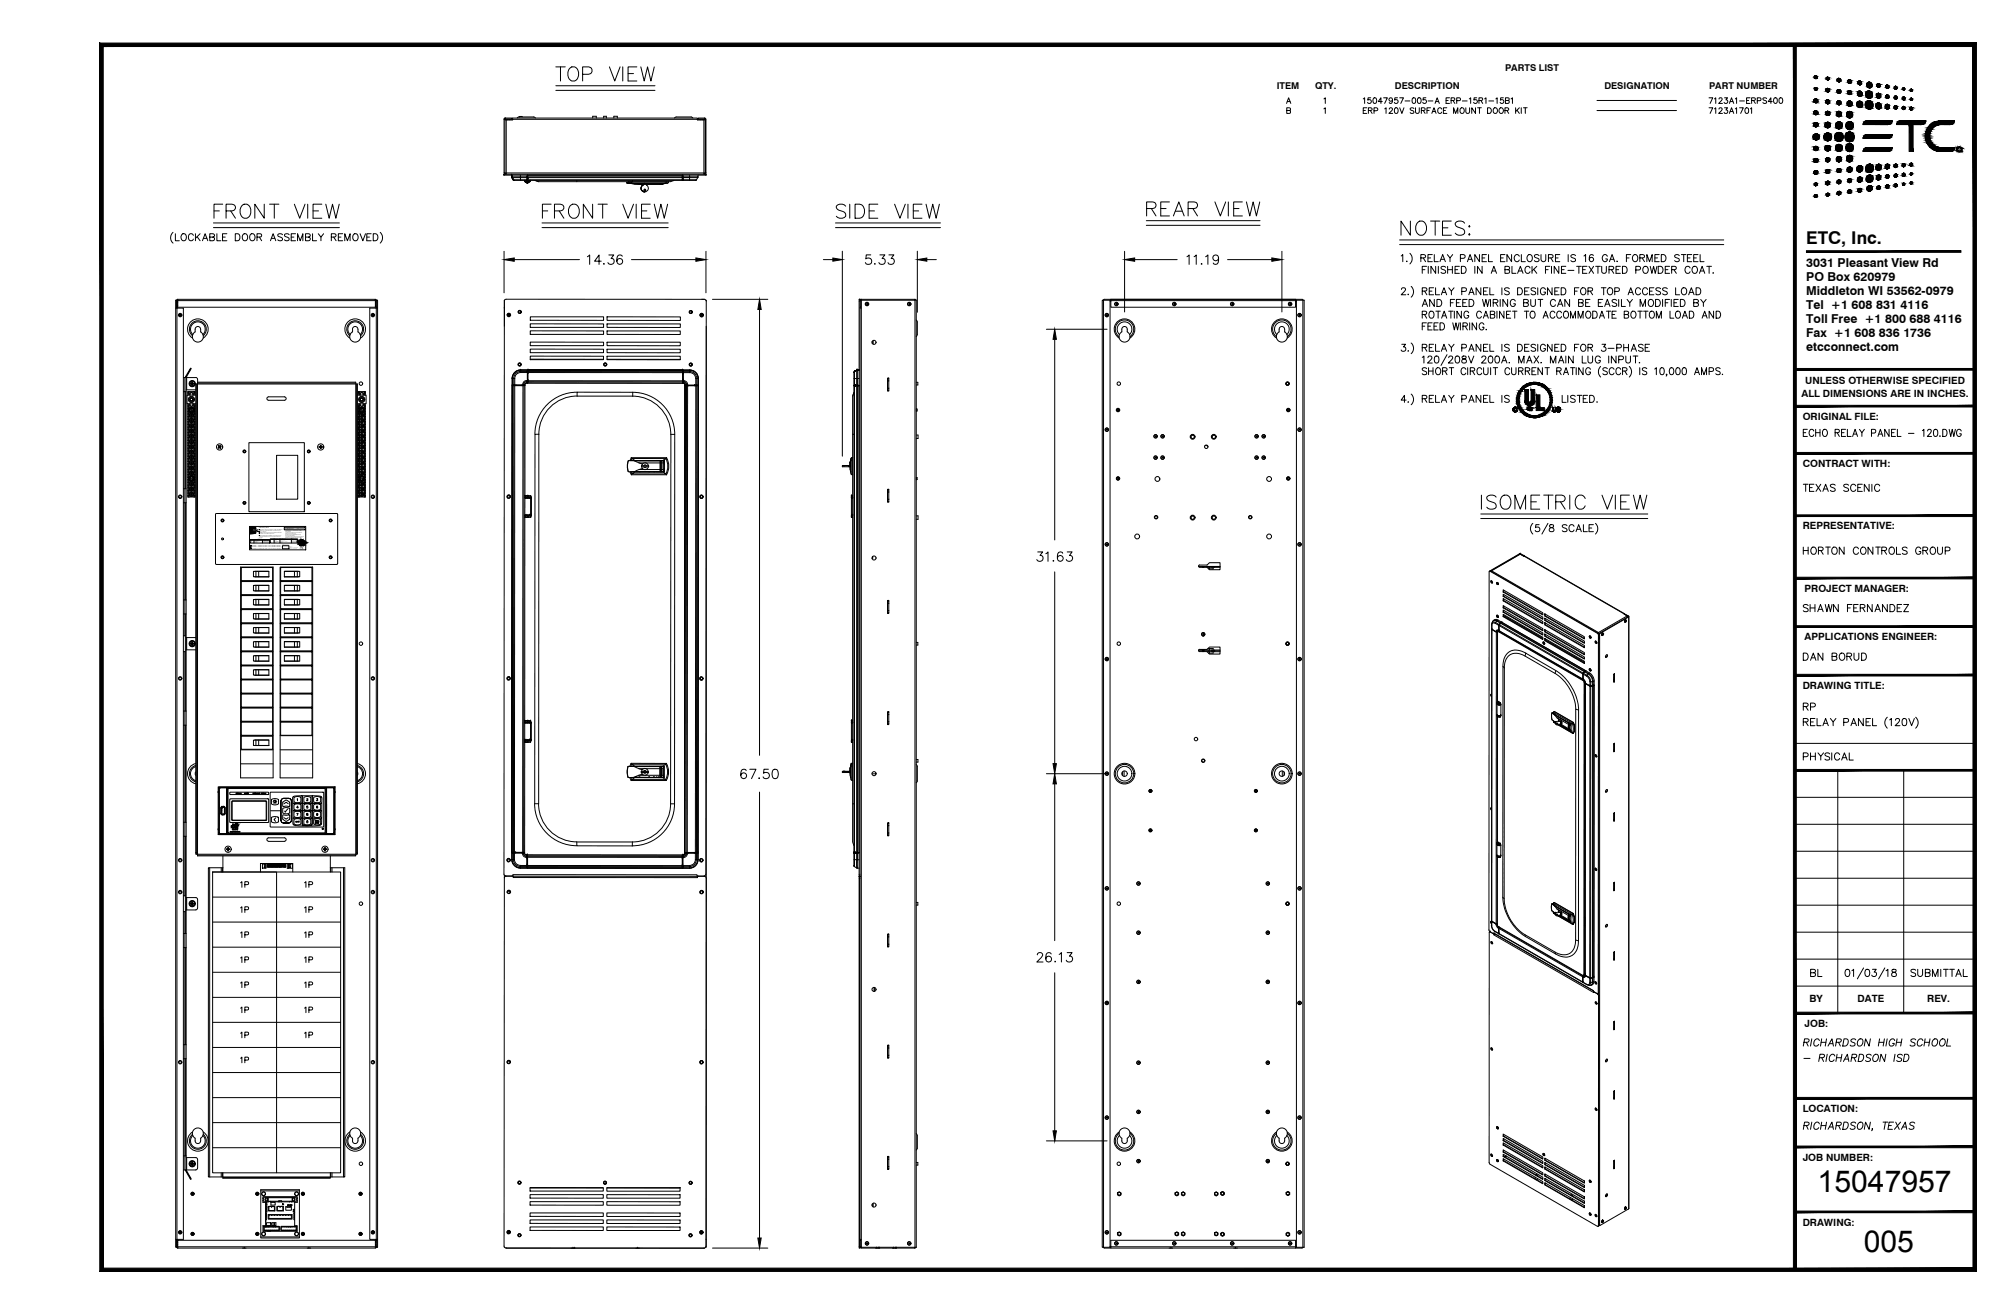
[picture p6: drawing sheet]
<svg xmlns="http://www.w3.org/2000/svg" width="432mm" height="279mm" viewBox="0 0 432 279" stroke-linecap="round" stroke-linejoin="round" font-family="sans-serif">
<defs><g id="words">
<g font-size="6.5">
<text x="389.3" y="255.3">15047957</text>
<text x="399.2" y="268.2">005</text>
</g>
<text font-size="3.8" x="386.9" y="52.2">ETC, Inc.</text>
<g font-size="2.6">
<text x="386.9" y="57.3">3031 Pleasant View Rd</text>
<text x="386.9" y="60.3">PO Box 620979</text>
<text x="386.9" y="63.3">Middleton WI 53562-0979</text>
<text x="386.9" y="69.2">Toll Free +1 800 688 4116</text>
<text x="386.9" y="66.3">Tel +1 608 831 4116</text>
<text x="386.9" y="75.2">etcconnect.com</text>
<text x="386.9" y="72.2">Fax +1 608 836 1736</text>
</g>
<g font-size="2.1">
<text x="386.7" y="82.3">UNLESS OTHERWISE SPECIFIED</text>
<text x="385.9" y="85">ALL DIMENSIONS ARE IN INCHES.</text>
<text x="386.1" y="90">ORIGINAL FILE:</text>
<text x="386.1" y="100.1">CONTRACT WITH:</text>
<text x="386.1" y="113.4">REPRESENTATIVE:</text>
<text x="386.5" y="126.8">PROJECT MANAGER:</text>
<text x="386.5" y="137.2">APPLICATIONS ENGINEER:</text>
<text x="386.1" y="147.6">DRAWING TITLE:</text>
<text x="387.6" y="214.8">BY</text>
<text x="397.9" y="214.8">DATE</text>
<text x="412.8" y="214.8">REV.</text>
<text x="386.5" y="220">JOB:</text>
<text x="386.1" y="238.3">LOCATION:</text>
<text x="386.1" y="248.7">JOB NUMBER:</text>
<text x="386.1" y="262.6">DRAWING:</text>
</g>
<g font-size="2">
<text x="322.4" y="15.2">PARTS LIST</text>
<text x="273.4" y="19.1">ITEM</text>
<text x="281.7" y="19">QTY.</text>
<text x="298.8" y="19.1">DESCRIPTION</text>
<text x="343.6" y="19.1">DESIGNATION</text>
<text x="366" y="19.1">PART NUMBER</text>
</g>
<text font-size=".7" x="419.4" y="32.3">R</text>
<g font-size=".3">
<text x="55.5" y="113.2">Echo Relay Panel</text>
<text x="61.1" y="113.3">EMERGENCY CIRCUITS</text>
</g>
</g></defs>
<g fill="none" stroke="#000" stroke-width=".21">
<path d="M21.8 9.6h362.6v262.5h-362.6zM119.1 19.4h21.2M119.1 18.4h21.2M119.1 14.3h2M120.1 14.3v3.1M121.9 14.8a1.11 1.11 0 0 1 1.3-.4 1.11 1.11 0 0 1 .7 1.1 1.31 1.31 0 0 1-.3 1.4 1.31 1.31 0 0 1-1.4 .3 1.89 1.89 0 0 1-.3-2.4zM124.8 15.9h1.3a.79 .79 0 0 0 .7-.8 .79 .79 0 0 0-.7-.8h-1.3v3.1M130.5 14.3l1.2 3.1 1.1-3.1M133.4 14.3v3.1M134.5 15.8h1.2M136.4 14.3h-1.9v3.1h1.9M137.3 14.3l.7 3.1 .7-3.1 .7 3.1 .7-3.1"/>
<path d="M108 37.3v.2M108 37.3h43.2M108 37.5h43.2M108 37.1l.2 .2v-.1h.2M108.1 37.1h.1M108.2 37.1v-11.5h-.2v11.5h43.2v-11.5h-.2v11.5M108.2 25.7h1.6M108.2 25.3l-.2 .3M108.2 25.5l-.1 .1M108.2 25.3h1.4v.2M108.2 25.3v.2M108.2 25.5h1.6"/>
<path d="M108.3 25.5v.2h1.5M108.4 25.7v11.6M108.7 25.7h.1M109.2 25.7h.1M109.6 37.5l.1 .4M109.6 37.5v.5l.4 .6 2.9 .1M109.6 37.5v.4M109.6 37.9v.1M109.6 37.9h.1M109.6 37.5h.1M109.6 37.5l.1 .4h1.8v.2M109.6 37.5l.1 .6v-.2"/>
<path d="M109.6 38.1h.1M109.6 38.1l.3 .4M109.6 38.1h1.9M109.7 37.9v.1M109.8 25.7v-.4h39.6v.4h1.6M109.8 25.6h39.6M109.9 38.5l.2 .2M109.9 38.5h.1M110.8 25.3l.4-.2h3.1l.4 .2M111.2 25.1h.6M111.5 38.1v.4h-1.5l-.3-.4 .5 .6-.3-.2M111.5 37.5v.4"/>
<path d="M111.5 37.9h1.4v-.4v.4M112.3 38.6l.1 .3M112.3 38.7l.2 .2 .3 .3M112.4 38.7l.2 .4 .3 .1M112.5 38.9h-.1M112.5 38.9l.4 .3M112.5 38.9l.4 .2M112.5 38.9h.1M112.5 38.9h1M112.5 38.9l-.1-.3 .1 .3M112.5 39l.5 .2M112.9 38.7l.1 .4"/>
<path d="M112.9 39.2h.1M112.9 38.7h.1M112.9 38.6h.1M112.9 38.6v.1M112.9 38.7h.7M112.9 37.8h.1M112.9 37.9v.2h-1.4v-.2M112.9 39.1h.2M112.9 38.4h.1M112.9 37.9v.6h-1.4v.2M112.9 38v.7M112.9 38.5v.1"/>
<path d="M112.9 39.1v.1M113 39.2h.1M113 38.3h-.1M113 38.2v.1M113 38.3h.1M113 37.9l-.1 .1M113 38.2h-.1M113 37.9v.3M113 38.2h.1M113 39.1v.1M113 37.5v.4M113 37.5h.1"/>
<path d="M113 38.4h.1M113 37.6v.7M113 37.5v1.2h33.1v-.2M113 38.3v.4M113 38.1h33.1v-.2l.1 .3M113.2 39.2h-.2M113.5 38.9l-.4 .2M113.5 38.9h.1M113.6 38.7h.1M113.6 38.7l-.1 .2M113.6 38.7l-.2 .3-.5 .2M113.6 38.6l-.2 .4"/>
<path d="M123.5 38.7v.2M127 25.3v-.4h.7v.4M129.3 25.3v-.4h.6v.4M131.5 25.3v-.4h.7v.4M134.3 39.2h.3M134.3 39.2l3 .3M134.3 39.2l3.3 .3-3-.3M134.5 39.2h.1M134.5 39.1v.1M134.6 38.9v.1M134.7 39h.1M134.7 38.9v.3"/>
<path d="M134.9 39l.2 .2M135.1 39.2l.8 .1-.6-.1M135.1 39.2h7.9M135.2 38.9v.1M135.2 39l.1 .2M135.3 39.3h.4M135.3 39.2h.1M135.5 38.7v.2M135.9 39.4h6.1M137.6 39.7h.1M137.7 39.6l-.1 .1M137.7 39.5v.1z"/>
<path d="M137.7 39.7h.1M137.7 39.6v.1M138 39.5h.1M138 39.4l-.4 .1M138.1 39.5h.1M138.1 39.5h.2M138.2 39.4l.6 .1M138.5 39.5v.2M138.5 39.7a.77 .77 0 0 1 .2 1.1 .77 .77 0 0 1-1.2 0 .77 .77 0 0 1 .2-1.1 .77 .77 0 0 0-.3 .9 .77 .77 0 0 0 .7 .5M141.3 39.3v.1M141.3 39.4l-4.5 .1M141.4 39.5h.1"/>
<path d="M141.4 39.3v.1M141.4 39.4v.1M141.4 39.4l-.1 .1M141.5 39.3v.1M141.5 39.4h-.1M141.6 39.5h.1M141.6 39.4v.1M141.7 39.4v.1M141.7 39.3l-.2 .2M141.7 39.3v.1M142 39.5h-3.2M142 39.4l-.3 .1"/>
<path d="M142.1 39.3l-.1 .1M142.7 39l-.1 .2-.7 .1h.3M142.7 38.9v.1M143 39.2l-.8 .1M143.2 39l-.2 .2M143.2 38.9l-8.9 .2v.1M144.4 38.7l-.8 .2h-28.3l-.7-.2 .8 .2M146.1 38.4h.1M146.1 37.5h.1M146.1 37.5v.4h-33.1M146.1 38.1v.4h-33.1M146.1 38.2l.1 .1"/>
<path d="M146.1 38.3h.1M146.2 38.6h.1M146.2 38.3v.1M146.2 38.4h.1M146.2 38.3h.1M146.2 37.5v.5M146.2 38.6v.1M146.2 38.7h2.8M146.2 37.8h-.1M146.2 37.9h.1M146.2 38.4h-.1M146.2 37.9l.1 .6h1.4v.2"/>
<path d="M146.2 38v.6M146.2 38.4v.2M146.2 37.9v-.4v.9M146.2 38.5v.1M146.3 37.9h1.4v.2h-1.4zM147.7 37.9v.2h1.8l-.3 .4M147.7 38.1v.4h1.5M147.7 37.5v.4M148 25.1l.4 .2M148 25.1h-3.2l-.3 .2M149.2 38.5l-.2 .2M149.4 25.5h1.5"/>
<path d="M149.5 37.9v.1M149.5 37.5v.4h-1.8M150 25.7h.1M150.5 25.7h.1M150.8 25.7v11.6M150.8 25.5v.2M150.9 25.5l.1 .1M150.9 25.3l.3 .3M150.9 25.3h-1.3v.2M150.9 25.3v.2M151 37.1h-.1M151.2 37.1l-.3 .2v-.1h-.1"/>
<path d="M151.2 37.3v.2M275.6 22.2l.4-1.2 .5 1.2M275.6 23.7l.7-.1 .1-.4-.8-.1v1.2l.8-.1v-.4l-.3-.1M275.7 21.8h.6M283.6 21.2l.3-.2v1.2M283.6 23.3l.3-.2v1.2M292 21.2l.3-.2v1.2M292 23.7h.5M292.7 23.1h-.7v1.2h.7M293.1 23.7l.7-.1 .1-.3-.3-.2h-.5v1.2M293.5 23.7l.4 .6M293.6 21h-.6v.5a.43 .43 0 0 1 .6-.1 .43 .43 0 0 1 0 .7 .43 .43 0 0 1-.7-.2"/>
<path d="M294.2 21a.6 .6 0 0 1 .7 .4 .6 .6 0 0 1-.4 .8l-.4-.3v-.4zM294.3 23.7h.7l.1-.4-.3-.2h-.5v1.2M296.1 21.8h-.9l.6-.8v1.2M296.3 21h.9l-.6 1.2M296.6 23.3l.3-.2v1.2M297.6 23.4l.2-.3 .5 .2-.2 .4-.6 .6h.8M298.3 21.4a.38 .38 0 0 1-.6 .3 .38 .38 0 0 1-.1-.6 .38 .38 0 0 1 .6 0l.1 .3a.58 .58 0 0 1-.5 .8l-.2-.2M298.8 23.2a.59 .59 0 0 1 .7 .4 .59 .59 0 0 1-.4 .7h-.1a.77 .77 0 0 1-.2-1.1zM299.3 21h-.5l-.1 .5a.43 .43 0 0 1 .6-.1 .43 .43 0 0 1 0 .7 .43 .43 0 0 1-.6-.2M299.8 21h.8l-.6 1.2M299.8 23.1l.5 1.2 .4-1.2M300.9 21.6h1.1"/>
<path d="M302.6 21h.2a.63 .63 0 0 1 .4 .6 .63 .63 0 0 1-.4 .6 .8 .8 0 0 1-.2-1.2zM302.8 23.3l-.3-.2-.5 .2 .1 .3 .7 .4v.1l-.3 .2-.5-.2M303.2 23.1v1l.3 .2 .4-.2 .1-1M303.8 21a.6 .6 0 0 1 .7 .4 .6 .6 0 0 1-.5 .8h-.1a.8 .8 0 0 1-.1-1.2zM304.4 23.7l.7-.1 .1-.4-.8-.1v1.2M304.8 23.7l.4 .6M305.4 21h-.6v.5a.43 .43 0 0 1 .6 0 .43 .43 0 0 1-.1 .6 .43 .43 0 0 1-.6-.2M305.6 23.7h.5M305.9 21.6h1M306.4 23.1h-.8v1.2M306.7 24.3l.4-1.2 .5 1.2M306.8 23.9h.6"/>
<path d="M307.4 22.2l.4-1.2 .5 1.2M307.5 21.8h.6M308.8 23.4a.43 .43 0 0 0-.5-.3 .43 .43 0 0 0-.4 .5v.3a.44 .44 0 0 0 .4 .4 .44 .44 0 0 0 .5-.3M309.2 23.7h.4M309.7 21.5h.5M309.9 23.1h-.7v1.2h.7M310.5 21h-.8v1.2h.8M310.8 21.5h.7v-.5h-.7v1.2M311.2 21.5l.4 .7M311.3 24.3v-1.2l.5 1.2 .4-1.2v1.2M312 21.6l.7-.1v-.5h-.7v1.2M312.8 23.3l.1-.1a.57 .57 0 0 1 .7 .5 .57 .57 0 0 1-.7 .6l-.2-.4z"/>
<path d="M313.2 21.6h1.1M314 23.1v.9l.3 .3h.3l.2-.3v-.9M314.7 21.2l.3-.2v1.2M316 23.1v1.2l-.8-1.2v1.2M316.3 21h-.6v.5a.43 .43 0 0 1 .6 0 .43 .43 0 0 1-.1 .6 .43 .43 0 0 1-.6-.2M316.5 23.1h.8M316.8 21.5h.7v-.5h-.7v1.2M316.9 23.1v1.2M317.2 21.5l.4 .7M318 21.2l.3-.2v1.2M318.6 23.1h.4a.64 .64 0 0 1 .4 .6 .64 .64 0 0 1-.4 .6h-.4zM318.9 21.6h1"/>
<path d="M319.9 23.3l.2-.1a.54 .54 0 0 1 .7 .5 .54 .54 0 0 1-.9 .4zM320.4 21.2l.3-.2v1.2M321.2 23.3l.1-.1a.55 .55 0 0 1 .7 .5 .55 .55 0 0 1-.8 .4l-.1-.2zM322 21h-.6v.5a.43 .43 0 0 1 .6 0 .43 .43 0 0 1-.1 .6 .43 .43 0 0 1-.6-.2M322.3 23.7l.7-.1 .1-.3-.3-.2h-.5v1.2M322.4 21.5h.7l.1-.4-.8-.1v1.2l.8-.2v-.4l-.2-.1M322.7 23.7l.4 .6M323.7 21.2l.2-.2v1.2M324.6 23.1v1.2M324.9 23.6l.5 .7M325.4 23.1l-.8 .8M325.8 23.1v1.2"/>
<path d="M326.3 23.1h.8M326.7 23.1v1.2M342 21.5h17.1M342 23.7h17.1M366 21h.9l-.6 1.2M366 23.1h.9l-.6 1.2M367.2 21.2l.3-.2v1.2M367.2 23.3l.3-.2v1.2M368.2 21.2l.1-.2h.3l.3 .3-.8 .9h.8M368.2 23.4l.2-.3 .5 .2-.2 .4-.6 .6h.8M369.4 21h.6l-.3 .4a.4 .4 0 0 1 .3 .6 .4 .4 0 0 1-.7-.1M369.4 23.1h.6l-.3 .5a.4 .4 0 0 1 .3 .6 .4 .4 0 0 1-.7-.1"/>
<path d="M370.4 22.2l.5-1.2 .4 1.2M370.4 24.3l.5-1.2 .4 1.2M370.6 21.8h.6M370.6 23.9h.6M371.7 21.2l.3-.2v1.2M371.7 23.3l.3-.2v1.2M372.6 23.1h.8l-.6 1.2M372.6 21.6h1M373.9 23.2l.2-.1a.63 .63 0 0 1 .4 .6 .63 .63 0 0 1-.4 .6h-.2l-.2-.5zM374.1 21.5h.4M374.8 21h-.7v1.2h.7M374.9 23.3l.3-.2v1.2"/>
<path d="M375.2 21.5h.7v-.5h-.7v1.2M375.6 21.5l.4 .7M376.4 21.6l.7-.1v-.5h-.7v1.2M378.4 21.1l-.3-.1-.5 .1 .1 .3 .6 .2v.5l-.4 .1-.3-.2M379.6 21.8h-.9l.6-.8v1.2M380.1 21h.1a.63 .63 0 0 1 .5 .6 .63 .63 0 0 1-.5 .6l-.3-.3v-.3zM381.2 21a.6 .6 0 0 1 .7 .4 .6 .6 0 0 1-.4 .8h-.1a.8 .8 0 0 1-.2-1.2zM37.1 49.8a1.55 1.55 0 0 0 0 2.3M37.6 50.1v1.5h.8M38.9 50.3l.2-.2a.71 .71 0 0 1 .8 .7 .71 .71 0 0 1-.8 .7l-.3-.5zM41.4 50.4a.54 .54 0 0 0-.6-.3 .54 .54 0 0 0-.4 .6v.3a.54 .54 0 0 0 .4 .6 .54 .54 0 0 0 .6-.4M41.9 50.1v1.5"/>
<path d="M42.2 50.7l.7 .9M42.9 50.1l-1 1M43.4 51.6l.5-1.5 .6 1.5M43.6 51.1h.7M44.9 50.8l.9-.1 .1-.3-.3-.3h-.7v1.5l.9-.1 .1-.4-.3-.3M45.7 48.8h27M45.7 47.8h27M45.8 45.2h1.2M46.5 50.1v1.5h.8M47.7 50.8h.5M47.7 43.8h-1.9v3M48.4 45.2h1.3l.4-.2a.68 .68 0 0 0 0-1.1l-.4-.1h-1.3v3"/>
<path d="M48.6 50.1h-.9v1.5h.9M49.4 45.2l1 1.6M50.4 50.1h.5a.81 .81 0 0 1 .5 .7 .81 .81 0 0 1-.5 .8h-.5zM51.7 44.2a1.1 1.1 0 0 1 1.3-.4 1.1 1.1 0 0 1 .7 1.1 1.3 1.3 0 0 1-.3 1.4 1.3 1.3 0 0 1-1.4 .3 1.85 1.85 0 0 1-.3-2.4zM52 50.3l.2-.2a.71 .71 0 0 1 .9 .7 .71 .71 0 0 1-.9 .7l-.3-.5zM53.6 50.3l.2-.2a.71 .71 0 0 1 .8 .7 .71 .71 0 0 1-.8 .7l-.3-.5zM55 50.8l.9-.1 .1-.5-1-.1v1.5M55.6 50.8l.4 .8M56.6 43.8v3l-2-3v3M57.7 43.8h2M57.9 51.6l.6-1.5 .6 1.5M58.1 51.1h.8"/>
<path d="M58.8 43.8v3M60.5 50.3l-.4-.2-.6 .2 .1 .3 .9 .6v.2l-.4 .2-.6-.2M61.9 50.3l-.3-.2-.7 .2 .1 .3 .7 .3 .2 .3v.2l-.3 .2-.7-.2M62.4 50.8h.5M63 43.8l1.2 3 1.1-3M63.3 50.1h-.9v1.5h.9M63.7 51.6v-1.5l.6 1.5 .6-1.5v1.5M65.4 50.8l.9-.1 .2-.3-.4-.3h-.7v1.5l.9-.1 .2-.4-.4-.3M65.9 43.8v3M66.9 50.1v1.5h.9M67 45.2h1.2M68.2 50.1l.5 .7 .6-.7"/>
<path d="M68.7 50.8v.8M68.9 43.8h-1.9v3h1.9M69.8 43.8l.7 3 .7-3 .7 3 .8-3M71 50.8l.8-.1 .2-.3-.4-.3h-.6v1.5M71.5 50.8l.5 .8M72.5 50.8h.5M73.4 50.1h-.9v1.5h.9M73.8 51.6v-1.5l.6 1.5 .6-1.5v1.5M75.8 50.1a.71 .71 0 0 1 .9 .7 .71 .71 0 0 1-.9 .7l-.2-.5v-.6zM77.1 50.1l.6 1.5 .6-1.5M78.6 50.8h.5M79.5 50.1h-.9v1.5h.9"/>
<path d="M79.9 50.1h.5a.8 .8 0 0 1 .6 .7 .8 .8 0 0 1-.6 .8h-.5zM81.4 49.8a1.6 1.6 0 0 1 0 2.3M108 53.8v8.9M110.1 55.6h14M116.1 48.8h27M116.1 47.8h27M116.2 45.2h1.1M118 43.8h-1.8v3M118.8 45.2h1.3l.4-.2a.68 .68 0 0 0 0-1.1l-.4-.1h-1.3v3M119.8 45.2l1 1.6M122.1 44.2a1.12 1.12 0 0 1 1.2-.4 1.12 1.12 0 0 1 .8 1.1 1.31 1.31 0 0 1-.3 1.4 1.31 1.31 0 0 1-1.4 .3 1.82 1.82 0 0 1-.3-2.4zM125.8 55l.5-.4v2"/>
<path d="M126.9 43.8v3l-2-3v3M128.1 43.8h2M128.8 56h-1.4l.9-1.4v2M129.1 43.8v3M129.3 56.5v.1l.1-.1M130.4 54.6h1.1l-.6 .8a.67 .67 0 0 1 .5 1.1 .67 .67 0 0 1-1.2-.2M133.3 54.9a.59 .59 0 0 0-.6-.3 .59 .59 0 0 0-.5 .4 1.17 1.17 0 0 0 .5 1.6 .63 .63 0 0 0 .7-.5 .63 .63 0 0 0-.6-.7 .63 .63 0 0 0-.7 .6M133.4 43.8l1.1 3 1.2-3M135.2 55.6h13.8M136.3 43.8v3M137.4 45.2h1.1M138.1 41.1h.1"/>
<path d="M138.1 41.1a.77 .77 0 0 1-.8-.5 .77 .77 0 0 1 .3-.9 .77 .77 0 0 0-.3 .9 .77 .77 0 0 0 .8 .5M138.1 40.6l.2 .2-.2 .2 .2-.2zM139.3 43.8h-1.9v3h1.9M140.1 43.8l.8 3 .7-3 .7 3 .7-3M151.2 53.8v8.9M176.4 55.6h2M179 48.8h22.4M179 47.8h22.4M180.4 53.8v43.9M181.1 44.2a1.34 1.34 0 0 0-2 0 .8 .8 0 0 0 .6 .8l.9 .3a.74 .74 0 0 1 .5 .6 .74 .74 0 0 1-.3 .7 1.38 1.38 0 0 1-1.7-.3M182 43.8v3M183.1 43.8h1a1.6 1.6 0 0 1 1.1 1.5 1.6 1.6 0 0 1-1.1 1.5h-1z"/>
<path d="M186.2 45.2h1.1M186.5 54.6h-1v.9a.72 .72 0 0 1 1 0 .72 .72 0 0 1-.1 1 .72 .72 0 0 1-1.1-.2M187.4 56.5l-.1 .1h.2M188 43.8h-1.8v3h1.8M188.5 54.6h1l-.6 .8a.68 .68 0 0 1 .7 .6 .68 .68 0 0 1-.6 .7 .68 .68 0 0 1-.8-.4M190.4 54.6h1l-.5 .8a.68 .68 0 0 1 .6 1 .68 .68 0 0 1-1.2 .1l-.1-.2M191.6 43.8l1.2 3 1.1-3M194.5 43.8v3M195.6 45.2h1.2M196.5 53.8v13.1M197.5 43.8h-1.9v3h1.9M198.3 43.8l.8 3 .7-3 .7 3 .7-3"/>
<path d="M198.5 55.6h2M240.9 53.8v13M243 55.6h9.1M245.5 48.3h24.4M245.5 47.3h24.4M245.6 44.7l1.7-.1a.73 .73 0 0 0 0-1.2l-1.7-.1v3M246.6 44.7l1 1.6M248.6 44.7h1.2M250.5 43.3h-1.9v3h1.9M251.3 46.3l1.2-3 1.1 3M251.8 45.3h1.4M254.2 55l.5-.4v2"/>
<path d="M254.5 44.7l1.7-.1a.73 .73 0 0 0 0-1.2l-1.7-.1v3M255.5 44.7l1 1.6M255.7 55l.5-.4v2M257.4 56.5h-.1h.2M258.2 55l.5-.4v2M260.2 43.3l1.2 3 1.1-3M261 55.3a.62 .62 0 0 1-.9 .5 .62 .62 0 0 1-.2-1 .62 .62 0 0 1 1 .1 1.91 1.91 0 0 1-.2 1.6 .58 .58 0 0 1-.8-.2M262.9 55.6h9.5M263.1 43.3v3M264.2 44.7h1.2M266.1 43.3h-1.9v3h1.9M267 43.3l.7 3 .7-3 .7 3 .7-3"/>
<path d="M274.6 53.8v13M299.8 51.4h69.4M299.8 52.4h69.4M300.1 54.8l.4-.3v1.6M301.3 55.9l.1 .1M302 54.3a1.57 1.57 0 0 1 0 2.3M302.1 47.4v3l-2-3v3M303.5 47.8a1.11 1.11 0 0 1 1.3-.4 1.11 1.11 0 0 1 .7 1.1 1.32 1.32 0 0 1-.3 1.5 1.32 1.32 0 0 1-1.4 .2 1.83 1.83 0 0 1-.3-2.4zM304.3 55.3l.9-.1 .1-.4-.3-.3h-.7v1.6M304.6 57.8h.6M304.8 55.3l.5 .8M305.6 57.1h-1v1.5"/>
<path d="M305.9 55.3h.5M305.9 57.1v1.5M306.4 47.4h2M306.8 54.5h-.9v1.6h.9M307.2 54.5v1.6h.9M307.4 47.4v3M307.5 57.1v1.5l-1-1.5v1.5M308.1 57.1v1.5M308.4 56.1l.6-1.6 .6 1.6M308.6 55.6h.7M309 48.8h1.1M309.6 57.3l-.3-.2-.7 .2 .1 .3 .7 .2 .2 .3v.3l-.3 .2-.7-.2"/>
<path d="M310 54.5l.6 .8 .5-.8M310.1 57.8h1M310.1 57.1v1.5M310.6 55.3v.8M310.8 47.4h-1.8v3h1.8M311.1 57.1v1.5M311.7 57.8h.5M312.6 57.1h-.9v1.5h.9M312.8 55.4l.9-.1 .1-.2-.1-.4-.9-.2v1.6M313 57.1h.5a.8 .8 0 0 1 .5 .7 .8 .8 0 0 1-.5 .8h-.5zM313.7 47.8a1.3 1.3 0 0 0-2 0 .76 .76 0 0 0 .6 .9l.8 .3a.74 .74 0 0 1 .6 .5 .74 .74 0 0 1-.3 .7 1.37 1.37 0 0 1-1.7-.2M314.3 56.1l.6-1.6 .5 1.6"/>
<path d="M314.5 55.6h.7M314.7 48.4l.1 .1-.1 .2-.1-.2zM314.7 50.1l.1 .1-.1 .2-.1-.2zM315.9 57.1v1.5M316.9 54.5v1.6l-1-1.6v1.6M317.5 57.1v1.5l-1-1.5v1.5M317.5 55.3h.5M318.4 54.5h-.9v1.6h.9M318.8 54.5v1.6h.9M319.4 58.6l.6-1.5 .5 1.5M319.6 58.1h.7M321.4 55.3h.6"/>
<path d="M322.3 57.8l.9-.1 .1-.2v-.3l-1-.1v1.5l1-.2v-.3l-.3-.3M322.3 54.5h-.9v1.6h.9M323.8 54.5v1.6l-1-1.6v1.6M323.8 57.1v1.5h.9M325 58.6l.6-1.5 .6 1.5M325.3 58.1h.7M325.4 54.9a.56 .56 0 0 0-.6-.4 .56 .56 0 0 0-.5 .6 .61 .61 0 0 0 .3 .9 .61 .61 0 0 0 .8-.3M325.9 54.5v1.6h.8M327.2 54.8a.68 .68 0 0 1 1 .1 .68 .68 0 0 1-.1 .9 .68 .68 0 0 1-1-.1 .68 .68 0 0 1 .1-.9zM327.7 57.4a.56 .56 0 0 0-.6-.3 .56 .56 0 0 0-.5 .5v.4a.56 .56 0 0 0 .5 .6 .56 .56 0 0 0 .6-.4M328.1 57.1v1.5M328.5 57.7l.7 .9"/>
<path d="M329.2 57.1l-1.1 1M329.6 54.8a.49 .49 0 0 0-.5-.3 .49 .49 0 0 0-.4 .6l.9 .4v.3a.62 .62 0 0 1-1 0M330.1 54.5v1.1l.4 .5 .5-.3 .1-1.3M331 57.8h.6M331.7 55.3l.8-.1 .1-.5-.9-.2v1.6M331.9 57.1h-.9v1.5M332.2 55.3l.4 .8M332.3 57.1v1.5M333.2 55.3h.5M333.9 57.1v1.5l-1-1.5v1.5M334.1 54.5h-.9v1.6h.9M334.4 57.8h.6"/>
<path d="M335.4 57.1h-1v1.5h1M335.8 57.9h1.3M335.9 54.5v1.6M337.5 54.8a.49 .49 0 0 0-.6-.3 .49 .49 0 0 0-.4 .6l.8 .3 .2 .4a.62 .62 0 0 1-1 0M337.7 57.1h1M338.2 57.1v1.5M339 57.8h.5M339.3 54.8l.3-.3v1.6M339.9 57.1h-.9v1.5h.9M340.3 57.1l1 1.5M341.3 54.8a.42 .42 0 0 0-.5-.3 .42 .42 0 0 0-.3 .3 .74 .74 0 0 0 .4 1.3 .47 .47 0 0 0 .4-.5 .47 .47 0 0 0-.4-.5 .47 .47 0 0 0-.5 .5M341.3 57.1l-1 1.5"/>
<path d="M341.8 57.1h1M342.3 57.1v1.5M343.1 57.1v1a.5 .5 0 0 0 .5 .5 .5 .5 0 0 0 .5-.5v-1M344.3 54.9a.56 .56 0 0 0-.7-.4 .56 .56 0 0 0-.4 .6 .61 .61 0 0 0 .2 .9 .61 .61 0 0 0 .9-.3v-.2h-.4M344.6 57.8l.9-.1 .1-.3-.3-.3h-.7v1.5M344.7 56.1l.6-1.6 .6 1.6M344.9 55.6h.7M345.1 57.8l.5 .8M346.1 57.8h.6M346.3 55.9v.2l.1-.1M347.1 57.1h-1v1.5h1M347.5 57.1h.5a.8 .8 0 0 1 .5 .7 .8 .8 0 0 1-.5 .8h-.5z"/>
<path d="M348.4 55.3h.5M349.3 54.5h-.9v1.6M349.8 54.8a.68 .68 0 0 1 1 .1 .68 .68 0 0 1-.1 .9 .68 .68 0 0 1-1-.1 .68 .68 0 0 1 .1-.9zM350.4 57.8h.8l.2-.2-.2-.5h-.8v1.5M351.2 55.3l.9-.1 .1-.2v-.3l-1-.2v1.6M351.7 55.3l.5 .8M352 57.3l.2-.2a.71 .71 0 0 1 .9 .7 .71 .71 0 0 1-.9 .7l-.3-.5zM352.7 56.1v-1.6l.6 1.6 .6-1.6v1.6M353.5 57.1l.3 1.5 .4-1.5 .3 1.5 .4-1.5M354.4 55.3h.6M355.2 57.1h.5a.8 .8 0 0 1 .5 .7 .8 .8 0 0 1-.5 .8h-.5zM355.4 54.5h-1v1.6h1"/>
<path d="M355.8 54.5h.5a.82 .82 0 0 1 .5 .8 .82 .82 0 0 1-.5 .8h-.5zM356.7 57.8h.5M357.6 57.1h-.9v1.5h.9M358 57.8l.9-.1 .1-.2v-.3l-1-.1v1.5M358.5 57.8l.5 .8M359.7 54.8a.55 .55 0 0 0-.6-.3 .55 .55 0 0 0-.4 .4l.1 .2 .8 .3 .1 .4a.61 .61 0 0 1-1 0M360.1 54.5h1M360.6 54.5v1.6M361.4 55.3h.6M362 57.4a.56 .56 0 0 0-.6-.3 .56 .56 0 0 0-.5 .5v.4a.56 .56 0 0 0 .5 .6 .56 .56 0 0 0 .6-.4M362.3 54.5h-.9v1.6h.9M362.6 57.3l.1-.2a.71 .71 0 0 1 .9 .7 .71 .71 0 0 1-.9 .7l-.3-.5z"/>
<path d="M362.8 55.3h.5M363.7 54.5h-.9v1.6h.9M364 58.6l.6-1.5 .5 1.5M364.1 54.5v1.6h.9M364.2 58.1h.7M365.6 57.1h1M366.1 57.1v1.5M366.9 58.4v.1h.1M37.6 66h1.7v199.6h-1.7M37.8 66v-1.7h-.2v203h.2v-1.7M37.9 65.8v199.9M38 64.9h.1"/>
<path d="M38 65.4h.1M38 65.4v.6M38.1 64.1l-.3 .3h.2v1.4h-.2M38.1 64.3l-.1 .1M38.1 64.1h42.3v1.7h-42.3zM38.1 64.4h42.3M38.1 64.5l-.1 .4M40.6 79.2l.2 .1M41.2 71.9a1.81 1.81 0 0 1-.1-2.6 1.81 1.81 0 0 1 2.6 0 1.81 1.81 0 0 1-.2 2.6M41.2 72.4a2.21 2.21 0 0 1-.5-3.3 2.21 2.21 0 0 1 3.4 0 2.21 2.21 0 0 1-.6 3.3M41.3 71.7a1.58 1.58 0 0 1 0-2.3 1.58 1.58 0 0 1 2.2 0 1.58 1.58 0 0 1 0 2.3M41.8 71.1a1.17 1.17 0 0 0-.3 1.8 1.17 1.17 0 0 0 1.8 0 1.17 1.17 0 0 0-.3-1.8"/>
<path d="M41.8 70.5a.58 .58 0 0 1 .6-.5 .58 .58 0 0 1 .6 .5M41.8 70.5v.6M43 70.5v.6M74.9 71.9a1.81 1.81 0 0 1-.1-2.6 1.81 1.81 0 0 1 2.6 0 1.81 1.81 0 0 1-.2 2.6M74.9 72.4a2.21 2.21 0 0 1-.5-3.3 2.21 2.21 0 0 1 3.4 0 2.21 2.21 0 0 1-.6 3.3M75 71.7a1.58 1.58 0 0 1 0-2.3 1.58 1.58 0 0 1 2.2 0 1.58 1.58 0 0 1 0 2.3M75.5 70.5a.58 .58 0 0 1 .6-.5 .58 .58 0 0 1 .6 .5M75.5 70.5v.6a1.17 1.17 0 0 0-.3 1.8 1.17 1.17 0 0 0 1.8 0 1.17 1.17 0 0 0-.3-1.8v-.6M80.4 64.1l.3 .3M80.4 64.3l.1 .1M80.4 64.5l.1 .4M80.4 64.9h.1"/>
<path d="M80.4 65.4h.1M80.5 65.4v.6M80.6 65.8v199.9M80.7 64.3h.2v203h-.2M80.7 64.4h-.2v1.4h.2M80.7 64.3v1.7M80.9 66h-1.7v199.6h1.7M108 66h.1M108.1 64.3l-.2 123 .4 .4M108.4 64.1l-.4 .4M108.4 64.1h42.5l.4 .4-.2 123-.3 .2h-1.5v-.3h-39.5v.3M108.6 67.5a.37 .37 0 0 1 .4-.4 .37 .37 0 0 1 .3 .5"/>
<path d="M111.5 79.3a1.81 1.81 0 0 0-1.8 1.8M111.5 79.3a1.77 1.77 0 0 0-1.8 1.8M111.5 79.8a1.26 1.26 0 0 0-1.2 1.3M111.5 79.3h.1M111.5 79.8h1.5v-.2h-1.5a1.49 1.49 0 0 0-1.5 1.5M111.5 79.3h1.5v.3M111.5 79.3h1.4M111.5 79.3v.5M112.9 79.6h.1M112.9 79.3h-1.4M113 79.6v2M113 79.6h.1"/>
<path d="M113 79.8h.1M113 79.6v.1M113 79.8v.2M113 79.6v-.3v.3M113 79.8v.3M113 79.7v.1M113 79.8h33.3M113 79.6l33.2 .1M113 79.7h.1M113.1 79.3h.1M113.1 79.3h33.1M113.1 79.3v2.8"/>
<path d="M113.1 79.3l33.1 .1M113.6 76.3h15.7v.8h-15.7zM113.6 74.8h15.7v.8h-15.7zM113.6 73.3h15.7v.8h-15.7zM113.6 70.9h15.7v.7h-15.7zM113.6 69.4h15.7v.7h-15.7zM113.6 77h15.7M113.6 67.9h15.7v.7h-15.7zM130 73.3h15.7v.8h-15.7zM130 74.8h15.7v.8h-15.7zM130 76.3h15.7v.8h-15.7zM130 67.9h15.7v.8l-15.7-.1z"/>
<path d="M130 69.4h15.7v.8l-15.7-.1zM130 70.9h15.7v.8l-15.7-.1zM130 77h15.7M146.2 79.3h-33.1h33.1v2.8M146.2 79.3h.1M146.2 79.7h.1M146.2 79.6v.1M146.2 79.8v.2M146.3 79.7v.1M146.3 79.6l-.1 .1M146.3 79.8v.2M146.3 79.8h-.1"/>
<path d="M146.3 79.3v.4M146.3 79.3v.3M146.3 79.3h.1M146.3 79.6h.1M146.3 79.3v.1M147.7 79.8a1.26 1.26 0 0 1 1.3 1.3M147.7 79.6a1.49 1.49 0 0 1 1.5 1.5v1.5h-1.9v-.3M147.7 79.3a1.77 1.77 0 0 1 1.8 1.8M147.7 79.3a1.81 1.81 0 0 1 1.9 1.8M147.8 79.6v.2M147.8 79.6h-1.5v2.1a.99 .99 0 0 1 .7 .9h.3h-.2M147.8 79.8h-1.5v1.8"/>
<path d="M147.8 79.4v.2M147.8 79.4h-1.5v.2M147.8 79.3v.1M147.8 79.3l-1.5 .1M147.8 79.3a1.77 1.77 0 0 1 1.8 1.8M147.8 79.3h.1M147.8 79.3h-1.5M150.3 64.1h.5M151.2 64.3l.1 .2M151.3 69.9v197.4h-.2M152.6 64.1h11.9M162.7 66.3v95.5"/>
<path d="M182.9 79.8v2.7l.1 .1M182.9 79.8h.1M183 79.6l-.1 .2M183 79.6h.1M183.5 79.4l-.5 .2v1.5h.7M183.5 79.4l.5-.1zM183.5 79.3h.1M183.5 79.3l-.5 .3M183.5 79.3v1.8M183.5 79.4l-.5 .2M183.6 79.3v1.8M183.7 79.3l-.7 .3"/>
<path d="M183.7 79.3h-.2M183.7 79.3h.3M183.7 79.3h.1M184 79.2v.1M184 79.3h.1M184 79.3h-.4l-.7 .5M184 64.1h.2M184 64.5h.2M184.2 66h.3M184.4 64.4v1.4h-.2M184.4 64.4l11.9-.1v203l-11.9-.2M184.5 64.1l-.3 .2v.1h.2"/>
<path d="M184.5 64.1v203.3h11.5l.2-.2M184.5 64.1h11.5l.2 .2M186.8 73.2v.4M187 73v.7M195.9 64.1v.2M196 64.3v203M196.2 68.6l.3 .4v2.7l-.3 .4M224.1 70.5h13M225.9 72.7v43M236.4 64.3v203M236.5 64.1l-.2 .2M236.6 64.1h42.3l.2 .2"/>
<path d="M237.8 64.4h39.9M237.8 64.5h.1M237.8 64.3v203M237.9 64.3h-1.8v203h1.8M237.9 64.1v1.7h39.6v-1.7M239.7 72.1a1.98 1.98 0 0 1-.3-2.9 1.98 1.98 0 0 1 2.9 0 1.98 1.98 0 0 1-.3 2.9M239.7 72.4a2.21 2.21 0 0 1-.5-3.3 2.21 2.21 0 0 1 3.3 0 2.21 2.21 0 0 1-.5 3.3M239.8 71.7a1.58 1.58 0 0 1-.1-2.3 1.58 1.58 0 0 1 2.3 0 1.58 1.58 0 0 1-.1 2.3M240.3 70.5a.58 .58 0 0 1 .6-.5 .58 .58 0 0 1 .5 .5M240.3 70.5v.6a1.17 1.17 0 0 0-.3 1.8 1.17 1.17 0 0 0 1.8 0 1.17 1.17 0 0 0-.4-1.8v-.6M273.4 72.1a1.98 1.98 0 0 1-.3-2.9 1.98 1.98 0 0 1 2.9 0 1.98 1.98 0 0 1-.3 2.9M273.4 72.4a2.21 2.21 0 0 1-.5-3.3 2.21 2.21 0 0 1 3.3 0 2.21 2.21 0 0 1-.5 3.3"/>
<path d="M273.5 71.7a1.58 1.58 0 0 1-.1-2.3 1.58 1.58 0 0 1 2.3 0 1.58 1.58 0 0 1-.1 2.3M274 71.1a1.17 1.17 0 0 0-.3 1.8 1.17 1.17 0 0 0 1.8 0 1.17 1.17 0 0 0-.4-1.8M274 70.5v.6M274 70.5a.58 .58 0 0 1 .6-.5 .58 .58 0 0 1 .5 .5M275.2 70.5v.6M277.5 64.3h1.8v203h-1.8M277.5 64.5h.2M277.7 64.3v203M279.1 64.3v203M300.2 62l.3-.3h.4l.1 .2-.2 .5-.7 .8h1M300.2 73.8h.8l-.4 .5a.5 .5 0 0 1 .4 .8 .5 .5 0 0 1-.9-.1M301.6 63l.1 .1"/>
<path d="M301.6 75.1l.1 .1M302.3 61.4a1.55 1.55 0 0 1 0 2.3M302.3 73.5a1.53 1.53 0 0 1 0 2.3M304.6 62.4l.9-.1 .1-.5-1-.1v1.5M304.6 65.7l.6-1.5 .6 1.5M304.6 74.5l.9-.1 .1-.5-1-.1v1.5M304.6 76.6l.4-.3v1.5M304.6 67.4l.8-.1 .1-.5-.9-.1v1.5M304.6 69.9h.6M304.8 65.2h.8M305.1 67.4l.5 .8M305.1 62.4l.5 .8"/>
<path d="M305.1 74.5l.5 .8M305.5 69.2h-.9v1.5M305.6 79l-.4-.2-.6 .2 .2 .4 .7 .3 .1 .4-.2 .1-.4 .1-.4-.2M305.9 76.6l.2-.3h.3l.3 .3-.2 .5-.7 .7h1M305.9 69.9h.5M306 78.8v1.5M306 79.5h.9M306.1 62.4h.6M306.1 74.5h.6M306.3 66.7a.7 .7 0 0 1 .9 .7 .7 .7 0 0 1-.9 .7l-.2-.5zM306.7 69.2h-.8v1.5h.8M306.9 78.8v1.5"/>
<path d="M307.1 61.7h-1v1.5h1M307.1 73.8h-1v1.5h1M307.1 69.9h.6M307.2 64.2v1.5l-1-1.5v1.5M307.4 76.3a.51 .51 0 0 1 .7 .3l.1 .3a.65 .65 0 0 1-.6 .9 .98 .98 0 0 1-.2-1.5zM307.5 61.7v1.5h.8M307.5 73.8v1.5h.8M307.5 66.7h1M307.8 78.9a.74 .74 0 0 1 .8 .5 .74 .74 0 0 1-.4 .9 .77 .77 0 0 1-.8-.6 .77 .77 0 0 1 .4-.8zM307.8 64.2h.5a.8 .8 0 0 1 .5 .7 .8 .8 0 0 1-.5 .8h-.5zM308 69.2h-.9v1.5h.9M308 66.7v1.5"/>
<path d="M308.4 69.2h.5a.8 .8 0 0 1 .5 1 .8 .8 0 0 1-1 .5zM308.7 63.2l.6-1.5 .6 1.5M308.7 75.3l.6-1.5 .6 1.5M308.8 68.2l.5-1.5 .6 1.5M308.9 62.7h.7M308.9 74.8h.7M309 79.5l.8-.1 .1-.5-.9-.1v1.5M309 67.7h.7M309.5 79.5l.4 .8M309.9 76l-1.3 2.3M310.3 66.7h.9M310.3 61.7l.6 .7 .5-.7"/>
<path d="M310.3 73.8l.6 .7 .5-.7M310.3 76.6l.3-.3h.4l.1 .3-.2 .5-.7 .7h1M310.4 78.8h1M310.7 64.9h.5M310.8 66.7v1.5M310.9 62.4v.8M310.9 74.5v.8M310.9 78.8v1.5M311.2 69.2l.3 1.5 .3-1.5 .4 1.5 .3-1.5M311.5 66.7v1.5M311.6 64.2h-.9v1.5M311.9 76.3a.51 .51 0 0 1 .7 .3v.3a.65 .65 0 0 1-.5 .9 .98 .98 0 0 1-.2-1.5z"/>
<path d="M311.9 64.9h.6M312.8 69.2v1.5M312.9 64.2h-1v1.5h1M313 66.7v1.5l-.9-1.5v1.5M313.1 62.4h.8l.2-.3-.1-.3-.9-.1v1.5M313.1 74.5h.8l.2-.2-.1-.4-.9-.1v1.5M313.2 76.3v.5l.5 .1a.44 .44 0 0 1 .4 .4 .44 .44 0 0 1-.4 .5l-.5-.1-.1-.2a.77 .77 0 0 1 .8-.7v-.5zM313.3 64.9h.6M313.3 69.9l.9-.1v-.5l-.9-.1v1.5M313.8 69.9l.5 .8M314 79.1a.52 .52 0 0 0-.6-.3 .52 .52 0 0 0-.5 .6v.3a.52 .52 0 0 0 .4 .6 .52 .52 0 0 0 .7-.4M314.2 64.2h-.9v1.5h.9"/>
<path d="M314.4 78.8v1.5M314.5 76.3l.6 1.5 .6-1.5M314.6 67a.52 .52 0 0 0-.6-.3 .52 .52 0 0 0-.4 .5v.4a.51 .51 0 0 0 .5 .6 .51 .51 0 0 0 .5-.6h-.4M314.6 63.2l.6-1.5 .5 1.5M314.6 75.3l.6-1.5 .5 1.5M314.7 64.2h.5a.8 .8 0 0 1 .5 .7 .8 .8 0 0 1-.5 .8h-.5zM314.8 69.2v1.5M314.8 62.7h.7M314.8 74.8h.7M314.9 79.5l.8-.1 .1-.5-.9-.1v1.5M315.4 79.5l.5 .8M316.3 69.2v1.5l-1-1.5v1.5"/>
<path d="M317.2 61.7v1.5l-1-1.5v1.5M317.2 73.8v1.5l-1-1.5v1.5M317.3 67a.53 .53 0 0 0-.6-.3 .53 .53 0 0 0-.4 .5v.4a.53 .53 0 0 0 .4 .6 .53 .53 0 0 0 .6-.4M317.4 79.1a.52 .52 0 0 0-.6-.3 .52 .52 0 0 0-.5 .6v.3a.52 .52 0 0 0 .5 .6 .52 .52 0 0 0 .6-.4M317.4 76.6l.3-.3h.4l.2 .3-.3 .5-.7 .7h1M317.5 64.2l.4 1.5 .4-1.5 .3 1.5 .4-1.5M317.7 68.2l.6-1.5 .5 1.5M317.7 62.4h.6M317.7 74.5h.6M317.8 78.8v1.1l.4 .4a.44 .44 0 0 0 .5-.4v-1.1M317.8 69.5a.52 .52 0 0 0-.6-.3 .52 .52 0 0 0-.4 .6v.3a.52 .52 0 0 0 .5 .6 .52 .52 0 0 0 .5-.6h-.3M317.9 67.7h.7"/>
<path d="M318.3 70.5l.1 .1M318.7 61.7h-1v1.5h1M318.7 73.8h-1v1.5h1M319 76.3a.49 .49 0 0 1 .7 .3l.1 .3a.68 .68 0 0 1-.6 .9 .94 .94 0 0 1-.2-1.5zM319.1 61.7v1.5h.9M319.1 73.8v1.5h.9M319.2 67.4l.8-.1 .2-.2-.1-.3-.9-.1v1.5l.9-.2 .1-.3-.4-.3M319.2 64.2v1.5M319.3 78.8v1.5M319.8 64.9l.9-.1 .1-.3-.3-.3h-.7v1.5M319.8 78.8h1M320.3 78.8v1.5"/>
<path d="M320.3 64.9l.5 .8M320.4 76.3a.51 .51 0 0 1 .7 .3l.1 .3a.67 .67 0 0 1-.6 .9 .98 .98 0 0 1-.2-1.5zM320.6 66.7v1.5M321.3 64.2v1.5M321.6 77.8l.6-1.5 .6 1.5M321.7 61.7v1.5M321.7 73.8v1.5M321.8 77.3h.8M322.1 66.7v1.5l-.9-1.5v1.5M322.7 67.4h.5M322.9 64.2v1.5l-1-1.5v1.5M323.3 61.9l-.4-.2-.6 .2 .1 .3 .7 .3 .2 .2v.2l-.4 .3-.6-.3"/>
<path d="M323.3 74l-.4-.2-.6 .2 .1 .3 .8 .4 .1 .4-.4 .2-.6-.2M323.3 77.6l-.1 .1h.1M323.4 79.1a.52 .52 0 0 0-.6-.3 .52 .52 0 0 0-.5 .6v.3a.52 .52 0 0 0 .4 .6 .52 .52 0 0 0 .7-.4M323.6 66.7h-.9v1.5h.9M323.8 78.8v1.1l.4 .4a.43 .43 0 0 0 .5-.4v-1.1M324 66.7h.9M324.4 66.7v1.5M324.6 64.5a.56 .56 0 0 0-.7-.3 .56 .56 0 0 0-.4 .5v.4a.54 .54 0 0 0 .5 .6 .54 .54 0 0 0 .6-.6h-.4M325 61.7h.6a.8 .8 0 0 1 .5 .7 .8 .8 0 0 1-.5 .8h-.6zM325 73.8h.6a.8 .8 0 0 1 .5 .7 .8 .8 0 0 1-.5 .8h-.6zM325.3 79.5l.8-.1 .1-.5-.9-.1v1.5M325.3 77.8v-1.5l.6 1.5 .5-1.5v1.5"/>
<path d="M325.7 79.5l.5 .8M326.3 64.9l.9-.1 .2-.3-.4-.3h-.7v1.5l1-.2 .1-.3-.4-.3M326.5 66.7h.9M326.6 62.4h.5M326.6 74.5h.5M326.7 79.5l.8-.1 .2-.2-.1-.3-.9-.1v1.5M327 66.7v1.5M327 77.8l.6-1.5 .5 1.5M327.2 79.5l.5 .8M327.2 77.3h.7M327.5 61.7h-.9v1.5h.9M327.5 73.8h-.9v1.5h.9"/>
<path d="M327.8 66.9l.2-.2a.75 .75 0 0 1 .8 .6 .75 .75 0 0 1-.4 .9 .78 .78 0 0 1-.7-.5 .78 .78 0 0 1 .1-.8zM327.9 64.2v1a.5 .5 0 0 0 .5 .5 .5 .5 0 0 0 .5-.5v-1M328.1 79.5h.6M328.6 76.3l1 1.5M328.9 61.9l-.3-.2-.7 .2 .2 .3 .7 .3 .1 .2v.2l-.3 .3-.7-.3M328.9 74l-.3-.2-.7 .2 .1 .3 .6 .2 .3 .3v.3l-.3 .2-.7-.2M329 78.8h-.9v1.5h.9M329.4 61.7v1.5M329.4 73.8v1.5M329.4 64.2h1M329.6 76.3l-1 1.5M329.9 64.2v1.5"/>
<path d="M330.1 77.6l-.1 .1h.2M330.4 78.8v1.5l-1-1.5v1.5M330.5 68.2l.6-1.5 .5 1.5M330.7 67.7h.7M330.9 78.8h1M331 62a.56 .56 0 0 0-.6-.3 .56 .56 0 0 0-.5 .5v.4a.54 .54 0 0 0 .6 .6 .54 .54 0 0 0 .5-.6h-.3M331 74.1a.56 .56 0 0 0-.6-.3 .56 .56 0 0 0-.5 .5v.4a.54 .54 0 0 0 .6 .6 .54 .54 0 0 0 .5-.6h-.3M331.4 78.8v1.5M332.1 77.8v-1.5l.6 1.5 .5-1.5v1.5M332.4 61.7v1.5l-1-1.5v1.5M332.4 73.8v1.5l-1-1.5v1.5M333 62.4h.6"/>
<path d="M333 74.5h.6M333 67a.52 .52 0 0 0-.6-.3 .52 .52 0 0 0-.4 .5v.4a.52 .52 0 0 0 .4 .6 .52 .52 0 0 0 .6-.4M333.2 64.5a.56 .56 0 0 0-.7-.3 .56 .56 0 0 0-.4 .5v.4a.56 .56 0 0 0 .4 .6 .56 .56 0 0 0 .7-.4M333.4 79.5l.9-.1v-.5l-.9-.1v1.5M333.6 65.7l.6-1.5 .5 1.5M333.8 77.8l.6-1.5 .6 1.5M333.8 65.2h.7M333.9 79.5l.5 .8M333.9 61.7h-.9v1.5h.9M333.9 73.8h-.9v1.5h.9M334 77.3h.7M334.4 61.7h.5a.8 .8 0 0 1 .5 .7 .8 .8 0 0 1-.5 .8h-.5z"/>
<path d="M334.4 73.8h.5a.8 .8 0 0 1 .5 .7 .8 .8 0 0 1-.5 .8h-.5zM334.5 67a.53 .53 0 0 0-.6-.3 .53 .53 0 0 0-.5 .5v.4a.53 .53 0 0 0 .5 .6 .53 .53 0 0 0 .6-.4M335 66.9l.1-.2a.75 .75 0 0 1 .9 .6 .75 .75 0 0 1-.5 .9 .78 .78 0 0 1-.6-.5 .78 .78 0 0 1 .1-.8zM335.1 79.8h.7M335.4 76.3v1.5M336.2 64.2v1.5l-1-1.5v1.5M336.4 68.2v-1.5l.5 1.5 .6-1.5v1.5M336.4 78.8h.9M336.8 78.8v1.5M337 76.3v1.5l-1-1.5v1.5M337.2 62.4h.6M337.2 74.5h.6"/>
<path d="M337.6 78.8v1.5M338 68.2v-1.5l.6 1.5 .5-1.5v1.5M338.1 64.9l.9-.1v-.5l-.9-.1v1.5l.9-.2v-.5l-.3-.1M338.2 61.7h-1v1.5M338.2 73.8h-1v1.5M338.7 61.9l.1-.2a.7 .7 0 0 1 .9 .7 .7 .7 0 0 1-.9 .7l-.3-.5zM338.7 74l.1-.1a.74 .74 0 0 1 .9 .5 .74 .74 0 0 1-.4 .9 .78 .78 0 0 1-.7-.5 .78 .78 0 0 1 .1-.8zM338.9 76.3v1.5h.9M339.1 78.8v1.5l-1-1.5v1.5M339.6 64.9h.6M339.9 66.7a.7 .7 0 0 1 .9 .7 .7 .7 0 0 1-.9 .7l-.3-.5 .1-.6zM340.1 62.4l.9-.1 .1-.2v-.3l-1-.1v1.5"/>
<path d="M340.1 74.5l.9-.1 .1-.2v-.3l-1-.1v1.5M340.1 76.3v1.1a.5 .5 0 0 0 .5 .4 .5 .5 0 0 0 .5-.4v-1.1M340.5 64.2h-.9v1.5h.9M340.6 62.4l.5 .8M340.6 74.5l.5 .8M340.6 79.1a.52 .52 0 0 0-.6-.3 .52 .52 0 0 0-.4 .6v.3a.51 .51 0 0 0 .5 .6 .51 .51 0 0 0 .5-.6h-.3M341.1 66.7a.78 .78 0 0 1 1 .7 .78 .78 0 0 1-1 .8zM342.3 64.9h.6M342.6 68.2l.5-1.5 .6 1.5M342.8 76.6a.56 .56 0 0 0-.7-.3 .56 .56 0 0 0-.4 .6v.3a.54 .54 0 0 0 .5 .6 .54 .54 0 0 0 .6-.6h-.4M342.8 67.7h.6M342.8 78.5a1.62 1.62 0 0 0 0 2.3"/>
<path d="M343 61.7h1M343.1 73.8h.8l-.4 .5a.5 .5 0 0 1 .4 .8 .5 .5 0 0 1-.9-.1M343.3 64.2h-1v1.5h1M343.5 61.7v1.5M343.7 65.7l.6-1.5 .5 1.5M343.9 65.2h.7M344.1 66.7h.9M344.3 79l-.4-.2-.6 .2 .1 .4 .8 .3 .1 .4-.2 .1-.4 .1-.4-.2M344.4 61.9l.2-.2a.7 .7 0 0 1 .8 .7 .7 .7 0 0 1-.8 .7l-.3-.5zM344.4 74.6h1.3M344.5 66.7v1.5M344.6 76.3v1.5"/>
<path d="M345.3 67.4h.5M345.7 79.1a.53 .53 0 0 0-.6-.3 .53 .53 0 0 0-.4 .6v.3a.54 .54 0 0 0 .4 .6 .54 .54 0 0 0 .6-.4M345.9 62.4h.8l.2-.3-.1-.3-.9-.1v1.5M346.1 76.3v1.5l-1-1.5v1.5M346.2 66.7h-.9v1.5h.9M346.3 64.4l-.4-.2-.6 .2 .1 .3 .7 .3 .2 .2v.2l-.4 .3-.6-.3M346.3 74.5h.8l.1-.6-.9-.1v1.5M346.7 77.1l.9-.1 .1-.2v-.4l-1-.1v1.5M346.7 64.2v1.5M347.1 79.1a.52 .52 0 0 0-.6-.3 .52 .52 0 0 0-.4 .6v.3a.52 .52 0 0 0 .4 .6 .52 .52 0 0 0 .6-.4M347.3 64.2v1.5h.8M347.5 79.5l.9-.1v-.5l-.9-.1v1.5"/>
<path d="M347.8 74.5h1M347.8 73.8v1.5M347.9 67.4l.8-.1 .1-.3-.3-.3h-.6v1.5l.8-.1 .1-.4-.3-.3M348 79.5l.5 .8M348.2 76.3v1.1a.5 .5 0 0 0 .5 .4 .5 .5 0 0 0 .5-.4v-1.1M348.5 64.2l.6 .7 .5-.7M348.7 63.2l.6-1.5 .6 1.5M348.8 73.8v1.5M348.9 62.7h.7M349 78.5a1.57 1.57 0 0 1 0 2.3M349.1 64.9v.8M349.4 75.3l.5-1.5 .6 1.5"/>
<path d="M349.6 66.7a.7 .7 0 0 1 .8 .7 .7 .7 0 0 1-.8 .7l-.3-.5 .1-.6zM349.6 74.8h.7M349.8 76.3h1M350.3 76.3v1.5M350.8 66.7h1M351.1 77.6l.1 .1M351.2 78.8v1.5M351.3 66.7v1.5M351.3 65.7v-1.5l.6 1.5 .5-1.5v1.5M351.4 62a.56 .56 0 0 0-.7-.3 .56 .56 0 0 0-.4 .5v.4a.56 .56 0 0 0 .4 .6 .56 .56 0 0 0 .7-.4M352 74l-.4-.2-.7 .2 .2 .3 .7 .3 .2 .2v.3l-.4 .2-.7-.2M352 66.7h1"/>
<path d="M352.4 74.5h.5M352.5 66.7v1.5M352.7 79l-.3-.2-.6 .2 .1 .4 .8 .3v.4l-.1 .1-.5 .1-.3-.2M352.9 62a.56 .56 0 0 0-.6-.3 .56 .56 0 0 0-.5 .5v.4a.56 .56 0 0 0 .5 .6 .56 .56 0 0 0 .6-.4M353.2 64.4a.69 .69 0 0 1 .9 .1 .69 .69 0 0 1-.1 .9l-.1 .2a.73 .73 0 0 1-.9-.3 .73 .73 0 0 1 .2-.9zM353.3 73.8h-.9v1.5h.9M353.3 62.4h.6M353.5 66.7a.75 .75 0 0 1 .9 .6 .75 .75 0 0 1-.5 .9 .79 .79 0 0 1-.7-.6 .79 .79 0 0 1 .3-.9zM354.2 61.7h-.9v1.5h.9M354.4 79.1l.4-.3v1.5M354.6 64.2h.5a.8 .8 0 0 1 .5 .7 .8 .8 0 0 1-.5 .8h-.5zM354.8 68.2v-1.5l.5 1.5 .5-1.5v1.5"/>
<path d="M355.7 61.9l-.4-.2-.6 .2 .1 .3 .7 .3 .2 .2v.2l-.4 .3-.6-.3M355.7 78.9l.2-.1a.79 .79 0 0 1 .6 .7 .79 .79 0 0 1-.6 .8 .97 .97 0 0 1-.2-1.4zM356.1 64.2v1.5M356.7 64.9h.5M357.1 61.9l-.3-.2-.7 .2 .1 .3 .8 .3 .1 .2v.2l-.3 .3-.7-.3M357.6 64.2h-.9v1.5M357.7 66.7v1.5h.8M357.8 78.9a.43 .43 0 0 1 .6 .2l.1 .3a.65 .65 0 0 1-.5 .9 .95 .95 0 0 1-.2-1.4zM358 64.2v1.5M358.5 64.9h.6M358.9 61.7v1.5h.9M359.1 78.9a.45 .45 0 0 1 .7 .2l.1 .3a.67 .67 0 0 1-.4 .9h-.2a1 1 0 0 1-.2-1.4z"/>
<path d="M359.1 66.7a.7 .7 0 0 1 .9 .7 .7 .7 0 0 1-.9 .7l-.2-.5zM359.5 64.2h-1v1.5h1M359.9 64.2h.5a.8 .8 0 0 1 .5 .7 .8 .8 0 0 1-.5 .8h-.5zM360.3 68.2l.6-1.5 .5 1.5M360.4 61.7a.7 .7 0 0 1 .9 .7 .7 .7 0 0 1-.9 .7l-.3-.5 .1-.6zM360.5 78.9a.43 .43 0 0 1 .7 .2v.3a.67 .67 0 0 1-.4 .9h-.1a.95 .95 0 0 1-.2-1.4zM360.5 67.7h.7M361.7 63.2l.6-1.5 .6 1.5M361.8 66.7h.5a.82 .82 0 0 1 .5 .7 .82 .82 0 0 1-.5 .8h-.5zM361.9 62.7h.7M362.8 64.9l.8-.1 .2-.3-.4-.3h-.6v1.5l.9-.2 .1-.3-.4-.3M363.1 79.8h.7"/>
<path d="M363.3 61.7h.5a.81 .81 0 0 1 .5 .7 .81 .81 0 0 1-.5 .8h-.5zM364.3 64.2l.5 .7 .6-.7M364.6 68.2l.5-1.5 .5 1.5M364.8 67.7h.7M364.8 64.9v.8M366.1 79.6l.8-.1 .1-.2v-.4l-.9-.1v1.5M367 66.7v1.5l-.9-1.5v1.5M367.6 66.7a.78 .78 0 0 1 .9 .7 .78 .78 0 0 1-.9 .8zM368.4 79l-.3-.2-.6 .2 .1 .4 .8 .3v.4l-.1 .1-.5 .1-.3-.2M39.3 80.9h2.6M39.3 83.9h.6M39.6 80.9v55.3"/>
<path d="M39.7 83.9v20.8M39.7 80.8l1.1-1.9 .2 .1-1.1 1.8M39.7 80.8h.2M39.7 80.8v.1M39.9 83.5h2M39.9 80.8v169.9M40 80.9v2.6M40.2 84.6v-.7h1.6v.7M40.2 86.5v20h1.6v-20M40.2 97.1h.1M40.2 98.2l.1 .1M40.2 89.2h.1"/>
<path d="M40.2 91.4l.1 .1M40.2 92.6h.1M40.2 88.1h.1M40.2 93.7h.1M40.2 94.8l.1 .1M40.2 95.9l.1 .1M40.2 86.9l.1 .1M40.2 99.3l.1 .1M40.2 90.3l.1 .1M40.3 96.6l-.1 .1M40.3 97.7l-.1 .1M40.3 88.7l-.1 .1"/>
<path d="M40.3 91h-.1M40.3 92.1l-.1 .1M40.3 84.2l-.1 .1M40.3 87.6h-.1M40.3 93.2l-.1 .1M40.3 94.4h-.1M40.3 95.5h-.1M40.3 98.9h-.1M40.3 89.8l-.1 .1M40.3 83.9v.3h.1M40.4 87.9l.3 .4M40.4 83.9v.7"/>
<path d="M40.4 86.5v1.2M40.4 88.1v14.2M40.4 97.2h-.1v.5h.1M40.4 96h-.1v.6h.1M40.4 98.3h-.1v.6h.1M40.4 89.3h-.1v.5h.1M40.4 88.1h-.1v.6h.1M40.4 91.5h-.1v.6h.1M40.4 90.4h-.1v.6h.1M40.4 92.6h-.1v.6h.1M40.4 87h-.1v.6h.1M40.4 93.8h-.1v.6h.1"/>
<path d="M40.4 94.9h-.1v.6h.1M40.4 99.4h-.1v.6h.1M40.5 83.9v.7M40.5 86.5v1M40.5 88.2v14M40.6 87.7l.8 .5M40.6 87.7a.41 .41 0 0 0 .2 .5 .41 .41 0 0 0 .5-.1 .41 .41 0 0 1-.5 .1 .41 .41 0 0 1-.2-.5zM40.7 88l-.1-.3 .2 .5 .5-.1M40.7 87.6a.46 .46 0 0 1 .5-.1 .46 .46 0 0 1 .2 .5zM40.7 86.5a.37 .37 0 0 0 .3 .6 .37 .37 0 0 0 .3-.6M40.7 84.7a.37 .37 0 0 1 .3-.6 .37 .37 0 0 1 .3 .6M40.7 87.6a.41 .41 0 0 1 .5-.1 .41 .41 0 0 1 .2 .5"/>
<path d="M40.7 85.6l.1 .2M40.7 87.3l-.2 .6M40.7 87.6l.5-.1 .2 .5M40.7 86.5a.33 .33 0 0 0 .3 .5 .33 .33 0 0 0 .3-.5M40.7 84.7a.34 .34 0 0 1 .3-.6 .34 .34 0 0 1 .3 .6M40.7 87.4h.6l.2 .5M40.7 87.4l-.2 .5 .2 .4h.6l.2-.4M40.8 85.3l-.1 .3M40.8 94.5l.2 .2-.2 .1M40.8 95.6l.2 .1 .2-.1M40.8 95.9l.2-.2 .2 .2M40.8 96.7l.2 .2 .2-.2"/>
<path d="M40.8 97l.2-.1 .2 .1M40.8 93.3l.2 .2-.2 .2M40.8 97.9l.2 .1-.2 .2M40.8 99l.2 .1-.2 .2M40.8 91.1l.2 .1-.2 .2M40.8 92.5l.2-.1 .2 .1M40.8 92.2l.2 .2M40.8 89.9l.2 .2-.2 .2M40.8 89.2l.2-.2 .2 .2M40.8 88.8l.2 .2 .2-.2M40.8 85.3h.4l.1 .3M40.8 82.1v.2h.3"/>
<path d="M40.9 82.1l.2 .1M40.9 85.3h.2M40.9 85.9h.2M40.9 94.2a.41 .41 0 0 0-.3 .4 .41 .41 0 0 0 .3 .4M40.9 95.3a.41 .41 0 0 0-.3 .4 .41 .41 0 0 0 .3 .5M40.9 96.5a.41 .41 0 0 0-.3 .4 .41 .41 0 0 0 .3 .4M40.9 97.6a.41 .41 0 0 0-.3 .4 .41 .41 0 0 0 .3 .4M40.9 98.7a.41 .41 0 0 0-.3 .4 .41 .41 0 0 0 .3 .4M40.9 99.9a.41 .41 0 0 0-.3 .4 .41 .41 0 0 0 .3 .4M40.9 90.8a.41 .41 0 0 0-.3 .4 .41 .41 0 0 0 .3 .4M40.9 92a.41 .41 0 0 0-.3 .4 .41 .41 0 0 0 .3 .4M40.9 89.7a.41 .41 0 0 0-.3 .4 .41 .41 0 0 0 .3 .4"/>
<path d="M40.9 88.6a.41 .41 0 0 0-.3 .4 .41 .41 0 0 0 .3 .4M40.9 93.3v-.2a.41 .41 0 0 0-.3 .4 .41 .41 0 0 0 .3 .4M40.9 88.5v.3M40.9 89.2v.3M40.9 89.7v.2M40.9 90.3v.3M40.9 90.8v.3M40.9 91.4v.3M40.9 91.9v.3M40.9 92.5v.3M40.9 93.7v.3M40.9 94.2v.3"/>
<path d="M40.9 94.8v.3M40.9 95.3v.3M40.9 95.9v.3M40.9 96.4v.3M40.9 97v.3M40.9 97.6v.3M40.9 98.2v.3M40.9 98.7v.3M40.9 99.3v.3M40.9 99.8v.3M41 94.6h.1M41 89h.1"/>
<path d="M41 93.5h.1M41 99.2h.1M41 91.3h.1M41 90.1h.1M41 92.4h.1M41.1 93.3v-.2a.41 .41 0 0 1 .3 .4 .41 .41 0 0 1-.3 .4M41.1 88.5v.3M41.1 89.2v.3M41.1 89.7v.2M41.1 90.3v.3M41.1 90.8v.3M41.1 91.4v.3"/>
<path d="M41.1 91.9v.3M41.1 92.5v.3M41.1 93.7v.3M41.1 94.2v.3M41.1 94.8v.3M41.1 95.3v.3M41.1 95.9v.3M41.1 96.4v.3M41.1 97v.3M41.1 97.6v.3M41.1 98.2v.3M41.1 98.7v.3"/>
<path d="M41.1 99.3v.3M41.1 99.8v.3M41.1 82.3v.2M41.1 94.2a.41 .41 0 0 1 .3 .4 .41 .41 0 0 1-.3 .4M41.1 95.3a.41 .41 0 0 1 .3 .4 .41 .41 0 0 1-.3 .5M41.1 96.5a.41 .41 0 0 1 .3 .4 .41 .41 0 0 1-.3 .4M41.1 97.6a.41 .41 0 0 1 .3 .4 .41 .41 0 0 1-.3 .4M41.1 98.7a.41 .41 0 0 1 .3 .4 .41 .41 0 0 1-.3 .4M41.1 99.9a.41 .41 0 0 1 .3 .4 .41 .41 0 0 1-.3 .4M41.1 90.8a.41 .41 0 0 1 .3 .4 .41 .41 0 0 1-.3 .4M41.1 92a.41 .41 0 0 1 .3 .4 .41 .41 0 0 1-.3 .4M41.1 89.7a.41 .41 0 0 1 .3 .4 .41 .41 0 0 1-.3 .4"/>
<path d="M41.1 88.6a.41 .41 0 0 1 .3 .4 .41 .41 0 0 1-.3 .4M41.1 81.9v.2h-.3M41.1 82.3v.2h.1M41.1 82.3h-.2M41.2 94.5h-.4v.3h.4M41.2 94.5l-.2 .1 .2 .2M41.2 95.6h-.4v.3h.4M41.2 96.7h-.4v.3h.4M41.2 93.3h-.4v.4h.4M41.2 93.3l-.2 .2 .2 .2M41.2 97.9h-.4v.3h.4M41.2 97.9l-.2 .1 .2 .2"/>
<path d="M41.2 99h-.4v.3h.4M41.2 99l-.2 .1 .2 .2M41.2 91.1h-.4v.3h.4M41.2 91.1l-.2 .1 .2 .2M41.2 92.2h-.4v.3h.4M41.2 92.2l-.2 .2M41.2 89.9h-.4v.4h.4M41.2 89.9l-.2 .2 .2 .2M41.2 88.8h-.4v.4h.4M41.2 88.8v.4M41.2 89.9v.4M41.2 91.1v.3"/>
<path d="M41.2 92.2v.3M41.2 93.3v.4M41.2 94.5v.3M41.2 95.6v.3M41.2 96.7v.3M41.2 97.9v.3M41.2 99v.3M41.2 85.3l.1 .3M41.2 82.1h.3M41.2 81.9h-.1v.2M41.2 81.9v.2M41.3 87.4l.3 .5"/>
<path d="M41.3 85.6l-.1 .2M41.3 87.3l-.6 .1M41.3 85.6l-.1 .3h-.4l-.1-.3M41.5 82.1v.2h-.3v.2M41.5 82.3h-.3v.2M41.5 82.1l-.3 .1M41.5 83.9v.7M41.5 86.5v1M41.5 88.2v14M41.5 87.9h.1M41.6 83.9v.7M41.6 86.5v1.2"/>
<path d="M41.6 88.1v14.2M41.6 97.2h.1M41.6 98.3h.1M41.6 97.7h.1M41.6 89.3h.1M41.6 91.5h.1M41.6 91h.1M41.6 92.6h.1M41.6 92.1h.1M41.6 84.2h.1M41.6 88.1h.1M41.6 93.8h.1"/>
<path d="M41.6 93.2h.1M41.6 94.9h.1M41.6 94.4h.1M41.6 96h.1M41.6 95.5h.1M41.6 87h.1M41.6 99.4h.1M41.6 98.9h.1M41.6 90.4h.1M41.6 89.8h.1M41.6 87.9l-.3 .5h-.6M41.7 96.6l.1 .1"/>
<path d="M41.7 97.7l.1 .1M41.7 88.7l.1 .1M41.7 91h.1M41.7 92.1l.1 .1M41.7 84.2l.1 .1M41.7 93.2l.1 .1M41.7 94.3l.1 .1M41.7 95.5h.1M41.7 98.8l.1 .1M41.7 89.8l.1 .1M41.7 100l.1 .1M41.7 87.6l.1 .1"/>
<path d="M41.7 96v.6h-.1M41.7 88.1v.6h-.1M41.7 87v.6h-.1M41.7 99.4v.6h-.1M41.7 83.9v.3M41.7 89.3v.5M41.7 90.4v.6M41.7 91.5v.6M41.7 92.6v.6M41.7 93.8v.6M41.7 94.9v.6M41.7 97.2v.5"/>
<path d="M41.7 98.3v.6M41.8 97.1l-.1 .1M41.8 98.2l-.1 .1M41.8 89.2l-.1 .1M41.8 91.4l-.1 .1M41.8 92.6h-.1M41.8 93.7l-.1 .1M41.8 94.8l-.1 .1M41.8 96h-.1M41.8 86.9l-.1 .1M41.8 99.3l-.1 .1M41.8 90.3l-.1 .1"/>
<path d="M41.8 88l-.1 .1M41.9 84.6h-1.8v1.9h1.8M41.9 82.3h34.7v100.7h-34.7zM41.9 80.9l.4 .3M42.1 82.3v100.7M42.3 82.1h33.9M42.3 81.3v102.1h33.9v-101.5h-33.9M46.8 95.5l.1 .3M46.8 95.5l.1 .2M46.9 95.5l.2 .2M46.9 95.5h-.1M47 95.8l-.2 .1"/>
<path d="M47 95.7h.1M47 95.9l.2 .2M47 95.9l-.2 .1-.1-.1M47 95.7l.3-.2-.2 .3M47.1 95.8l.2 .2-.2-.2-.3 .2M47.3 95.5l-.3 .2M47.3 96l-.1 .1M47.3 95.6l-.1 .2M53.3 94.8h11.9v14.8h-11.9zM57.5 85a.37 .37 0 0 0-.3 .4 .37 .37 0 0 0 .3 .4M57.5 85h3.4a.37 .37 0 0 1 .4 .4 .37 .37 0 0 1-.4 .4h-3.4M59.2 97.6h4.6v9.4h-4.6z"/>
<path d="M68.4 95.8h.2M68.6 95.7h-.2v.1h.3v.3v-.3l.1 .3M68.6 95.7h-.2M68.6 95.4v.3M68.6 95.4h.2M68.6 95.4l.1 .3M68.7 95.8l-.1 .3M68.7 95.7v.1M68.7 95.8h.3M68.7 95.4v.3M68.7 95.7h.3M68.8 95.7h.2"/>
<path d="M68.8 95.4l-.1 .4M69 95.7v.1M69 95.8h-.3M76.4 82.3v100.7M76.6 84.6h1.8v1.9h-1.8M76.7 84.6v-.7h1.5v.7M76.7 86.5v20h1.5v-20M76.7 97.1h.1M76.7 98.2l.1 .1M76.7 86.9l.1 .1M76.7 93.7h.1M76.7 90.3l.1 .1"/>
<path d="M76.7 91.4l.1 .1M76.7 92.6h.1M76.7 88.1h.1M76.7 95.9l.1 .1M76.7 89.2h.1M76.7 99.3l.1 .1M76.7 94.8l.1 .1M76.8 96.6l-.1 .1M76.8 97.7l-.1 .1M76.8 84.2l-.1 .1M76.8 93.2l-.1 .1M76.8 89.8l-.1 .1"/>
<path d="M76.8 91h-.1M76.8 92.1l-.1 .1M76.8 87.6h-.1M76.8 95.5h-.1M76.8 88.7l-.1 .1M76.8 98.9h-.1M76.8 94.4h-.1M76.8 83.9v.3h.1M76.9 87.9l.3 .5 .5-.1M76.9 97.2h-.1v.5h.1M76.9 96h-.1v.6h.1M76.9 98.3h-.1v.6h.1"/>
<path d="M76.9 89.3h-.1v.5h.1M76.9 88.1h-.1v.6h.1M76.9 91.5h-.1v.6h.1M76.9 90.4h-.1v.6h.1M76.9 92.6h-.1v.6h.1M76.9 87h-.1v.6h.1M76.9 93.8h-.1v.6h.1M76.9 94.9h-.1v.6h.1M76.9 99.4h-.1v.6h.1M76.9 83.9v.7M76.9 86.5v1.2M76.9 88.1v14.2"/>
<path d="M77 83.9v.7M77 86.5v1M77 88.2v14M77.1 87.7a.41 .41 0 0 0 .2 .5 .41 .41 0 0 0 .5-.1 .43 .43 0 0 1-.6 .1 .43 .43 0 0 1-.2-.5l.8 .5M77.1 87.7l.2 .5 .4-.1M77.1 87.6a.46 .46 0 0 1 .6-.1 .46 .46 0 0 1 .2 .5zM77.2 86.5a.37 .37 0 0 0 .3 .6 .37 .37 0 0 0 .3-.6M77.2 84.7a.37 .37 0 0 1 .3-.6 .37 .37 0 0 1 .3 .6M77.2 87.6a.41 .41 0 0 1 .5-.1 .41 .41 0 0 1 .2 .5M77.2 85.6l.1 .2M77.2 87.3l-.3 .6M77.2 87.3l.5 .1"/>
<path d="M77.2 87.3v.1M77.2 87.6l.5-.1 .1 .5M77.2 86.5a.33 .33 0 0 0 .3 .5 .33 .33 0 0 0 .2-.5M77.2 84.7a.34 .34 0 0 1 .3-.6 .33 .33 0 0 1 .2 .6M77.2 87.4h.5l.3 .5M77.2 87.4l-.3 .5 .3 .4h.5l.3-.4M77.3 85.3l-.1 .3M77.3 94.5l.2 .1-.2 .2M77.3 89.2l.2-.2 .2 .2M77.3 88.8l.2 .2 .2-.2M77.3 89.9l.2 .2M77.3 91.4l.2-.1 .2 .1"/>
<path d="M77.3 91.1l.2 .2 .2-.2M77.3 92.2l.2 .2-.2 .1M77.3 93.3l.2 .2-.2 .2M77.3 95.6l.2 .1-.2 .2M77.3 99l.2 .1-.2 .2M77.3 97.9l.2 .1-.2 .2M77.3 96.7l.2 .2-.2 .1M77.4 85.3h.2M77.4 85.9h.2M77.4 94.2a.41 .41 0 0 0-.3 .4 .41 .41 0 0 0 .3 .4M77.4 88.6a.41 .41 0 0 0-.3 .4 .41 .41 0 0 0 .3 .4M77.4 89.7a.41 .41 0 0 0-.3 .4 .41 .41 0 0 0 .3 .4"/>
<path d="M77.4 90.8a.41 .41 0 0 0-.3 .4 .41 .41 0 0 0 .3 .4M77.4 92a.41 .41 0 0 0-.3 .4 .41 .41 0 0 0 .3 .4M77.4 95.3a.41 .41 0 0 0-.3 .4 .41 .41 0 0 0 .3 .5M77.4 99.9a.41 .41 0 0 0-.3 .4 .41 .41 0 0 0 .3 .4M77.4 98.7a.41 .41 0 0 0-.3 .4 .41 .41 0 0 0 .3 .4M77.4 97.6a.41 .41 0 0 0-.3 .4 .41 .41 0 0 0 .3 .4M77.4 96.5a.41 .41 0 0 0-.3 .4 .41 .41 0 0 0 .3 .4M77.4 93.3v-.2a.41 .41 0 0 0-.3 .4 .41 .41 0 0 0 .3 .4M77.4 88.5v.3M77.4 89.2v.3M77.4 89.7v.2M77.4 90.3v.3"/>
<path d="M77.4 90.8v.3M77.4 91.4v.3M77.4 91.9v.3M77.4 92.5v.3M77.4 93.7v.3M77.4 94.2v.3M77.4 94.8v.3M77.4 95.3v.3M77.4 95.9v.3M77.4 96.4v.3M77.4 97v.3M77.4 97.6v.3"/>
<path d="M77.4 98.2v.3M77.4 98.7v.3M77.4 99.3v.3M77.4 99.8v.3M77.5 90.1l-.2 .2M77.5 93.5l.2 .2M77.5 94.6h.1M77.5 94.7h.1M77.5 89h.1M77.5 90.1h.1M77.5 92.4h.1M77.5 95.7h.1"/>
<path d="M77.5 95.8h.1M77.5 98h.1M77.5 96.9h.1M77.5 93.5h.1M77.5 93.3v-.2a.41 .41 0 0 1 .4 .4 .41 .41 0 0 1-.4 .4M77.5 88.5v.3M77.5 89.2v.3M77.5 89.7v.2M77.5 90.3v.3M77.5 90.8v.3M77.5 91.4v.3M77.5 91.9v.3"/>
<path d="M77.5 92.5v.3M77.5 93.7v.3M77.5 94.2v.3M77.5 94.8v.3M77.5 95.3v.3M77.5 95.9v.3M77.5 96.4v.3M77.5 97v.3M77.5 97.6v.3M77.5 98.2v.3M77.5 98.7v.3M77.5 99.3v.3"/>
<path d="M77.5 99.8v.3M77.5 94.2a.41 .41 0 0 1 .4 .4 .41 .41 0 0 1-.4 .4M77.5 88.6a.41 .41 0 0 1 .4 .4 .41 .41 0 0 1-.4 .4M77.5 89.7a.41 .41 0 0 1 .4 .4 .41 .41 0 0 1-.4 .4M77.5 90.8a.41 .41 0 0 1 .4 .4 .41 .41 0 0 1-.4 .4M77.5 92a.41 .41 0 0 1 .4 .4 .41 .41 0 0 1-.4 .4M77.5 95.3a.41 .41 0 0 1 .4 .4 .41 .41 0 0 1-.4 .5M77.5 99.9a.41 .41 0 0 1 .4 .4 .41 .41 0 0 1-.4 .4M77.5 98.7a.41 .41 0 0 1 .4 .4 .41 .41 0 0 1-.4 .4M77.5 97.6a.41 .41 0 0 1 .4 .4 .41 .41 0 0 1-.4 .4M77.5 96.5a.41 .41 0 0 1 .4 .4 .41 .41 0 0 1-.4 .4M77.7 94.5h-.4v.3h.4"/>
<path d="M77.7 94.5l-.2 .1 .2 .2M77.7 88.8h-.4v.4h.4M77.7 89.9h-.4v.4h.4M77.7 89.9l-.2 .2 .2 .2M77.7 91.1h-.4v.3h.4M77.7 92.2h-.4v.3h.4M77.7 92.2l-.2 .2 .2 .1M77.7 93.3h-.4v.4h.4M77.7 93.3l-.2 .2M77.7 95.6h-.4v.3h.4M77.7 95.6l-.2 .1 .2 .2M77.7 99h-.4v.3h.4"/>
<path d="M77.7 99l-.2 .2 .2 .1M77.7 97.9h-.4v.3h.4M77.7 97.9l-.2 .1 .2 .2M77.7 96.7h-.4v.3h.4M77.7 96.7l-.2 .2 .2 .1M77.7 88.8v.4M77.7 89.9v.4M77.7 91.1v.3M77.7 92.2v.3M77.7 93.3v.4M77.7 94.5v.3M77.7 95.6v.3"/>
<path d="M77.7 96.7v.3M77.7 97.9v.3M77.7 99v.3M77.7 85.3l.1 .3M77.8 85.6l-.1 .2M77.8 87.3l.2 .6M77.8 85.6l-.2 .3h-.3l-.2-.3M77.8 85.6l-.2-.3h-.3l-.2 .3M78 83.9v.7M78 86.5v1.2M78 97.2h.2M78 98.3h.2"/>
<path d="M78 97.7h.2M78 89.3h.2M78 91.5h.2M78 91h.2M78 92.6h.2M78 92.1h.2M78 84.2h.2M78 88.1h.2M78 93.8h.2M78 93.2h.2M78 94.9h.2M78 94.4h.2"/>
<path d="M78 96h.2M78 95.5h.2M78 87h.2M78 99.4h.2M78 98.9h.2M78 90.4h.2M78 89.8h.2M78 88.1v14.2M78.1 87.9l-.3 .5M78.2 96.6v.1M78.2 97.7v.1M78.2 84.2v.1"/>
<path d="M78.2 93.2v.1M78.2 89.8v.1M78.2 91h.1M78.2 92.1v.1M78.2 95.5h.1M78.2 88.7v.1M78.2 98.8v.1M78.2 87.6v.1M78.2 94.3v.1M78.2 100v.1M78.2 96v.6h-.2M78.2 88.1v.6h-.2"/>
<path d="M78.2 87v.6h-.2M78.2 99.4v.6h-.2M78.2 83.9v.3M78.2 89.3v.5M78.2 90.4v.6M78.2 91.5v.6M78.2 92.6v.6M78.2 93.8v.6M78.2 94.9v.6M78.2 97.2v.5M78.2 98.3v.6M78.2 97.1v.1"/>
<path d="M78.2 98.2v.1M78.2 86.9v.1M78.2 93.7v.1M78.2 90.3v.1M78.2 91.4v.1M78.2 92.6h.1M78.2 96h.1M78.2 89.2v.1M78.2 99.3v.1M78.2 88v.1M78.2 94.8v.1M109.7 82.6h.1"/>
<path d="M109.7 81.1v1.4M109.7 82.5v.1M109.7 82.6l-.1 100M109.7 81.1h.1M109.7 82.6l-.1 100 .1-100h2.7M109.7 81.1l.1 1.4M109.7 82.6h.4M109.7 82.6h.3M109.8 81.1h.2M109.8 81.1v1.4h.2M109.8 82.6l-.1 100M110 82.5h.1"/>
<path d="M110 81.1h.3M110 81.1v1.4h2M110.1 82.6h.1M110.1 82.5v.1M110.1 82.6h2.3h-.2M110.1 82.6l-.1 100.1M110.3 81.1v1.5h-.2M110.3 82.6l-.1 101.6M110.4 82.6h-.2M110.4 82.6h.1M110.4 82.5l-.2 .1M110.5 82.6h.1"/>
<path d="M110.5 82.6h-.1M110.6 82.5h-.1M111.7 82.5h.1M111.8 82.6h.1M111.8 82.6h.2l-.1 100.4M111.8 82.5h.2M112 82.5h.2M112 82.3v.3h.2M112 82.3h.5M112 82.5v.1M112.2 82.6v100M112.2 82.6h.1"/>
<path d="M112.2 82.5h.1M112.2 82.5l-.1 .1M112.2 82.5v.1M112.2 82.5h.2M112.4 82.4v23.8h.6M112.7 82l-.2 .2M112.7 81.8a.55 .55 0 0 0-.5 .7M112.7 81.6a.73 .73 0 0 0-.7 .7M112.8 82.1l-.4 .3M113 81.6v.2h-.3M113 82.1h.1M113 81.8v.3"/>
<path d="M113 81.8h-.1M113 81.6v.2M113 80v.1M113 81.4v.2M113 81.8l-.1 .3M113 81.6h-.3v.5h33.8l.3 .2M113 80h.1M113 81.4h.1M113 81.3h.1M113 81.8h.1M113 80.1v1.2M113 80.1h.1"/>
<path d="M113 81.6h.1M113 81.7h.1M113 81.7v.1M113 81.7l.1 .1M113 81.6v.1M113 81.6h33.3M113.1 81.8h33.1M114.6 93h.8v79.2h-.9zM123.6 84.9a8.2 8.2 0 0 0-8.2 8.1M123.6 84a9 9 0 0 0-9 9M123.6 84l11.9 .1v.8h-11.9zM134.6 98.7l-.2 1a1.73 1.73 0 0 0 .3 1.4h7.4v-.5"/>
<path d="M135.2 98l.1 .2M135.2 98.1l-.3 .6h7.4v2.4h-7.4l.3 .6M135.2 98.1h7.6M135.3 98.7h.6M135.3 98.3l-.1 .4M135.5 84.9a8.2 8.2 0 0 1 8.2 8.2M135.5 84.1a9 9 0 0 1 9 9M135.9 98.7l1 .5M135.9 98.7h5.5M136 98.7h.1M136.9 99.2l.7 .2-.1 .4M136.9 99.2h1.1"/>
<path d="M136.9 98.7h.1M137.1 98.7h.1M137.4 99.8h1.5v.2h-1.5zM137.9 99.8a.31 .31 0 0 1 .3-.2 .31 .31 0 0 1 .2 .2M138.3 99.2l.5 .3 .1 .3M139 98.7h.1M139.1 98.7h.1M140.1 98.7h.1M140.2 98.7h.1M140.7 98.7h.1M141.1 98.7h.1M141.5 98.7h.1"/>
<path d="M141.7 98.7h.4M142 98.7h.1M142.1 99.2v-.5h-7.5a2.62 2.62 0 0 0 0 2.4M142.1 99.2h-4.1l-.4 .2M142.1 99.2v1.4M142.2 98.7h.1M142.2 98.7l.1 2.4zM142.3 99.4h.1M142.3 99h.1M142.3 98.7h.1M142.6 98.3a3.4 3.4 0 0 1 0 3.2M142.7 98.2l.1-.2 .2 .6a3.7 3.7 0 0 1-.2 3.1"/>
<path d="M142.7 98.3l-7.4-.1 .7 .5h6M142.7 98.3l-.7 .4M142.7 98.3h.1M143.7 93.1h.8v79.1h-.9zM146.3 80.1h.1M146.2 81.4h.1M146.2 81.3h.1M146.2 80.1h.1M146.2 81.7h.1M146.2 81.8h.1M146.2 81.4v.2M146.2 81.6h.1"/>
<path d="M146.3 81.6l-.1 .1M146.3 81.8h.1M146.3 81.4v.2M146.3 82.1h.1M146.3 80.1v1.2M146.3 81.3h.1M146.3 81.8v.3M146.3 81.3v.1M146.3 81.6v.5M146.3 82.1l.4 .4M146.5 82.1h.1M146.5 82.1l.2 .2"/>
<path d="M146.5 81.6a.73 .73 0 0 1 .7 .7M146.5 81.6h-.2v.2M146.5 81.6v.5M146.7 82.5v100.5l-.2 .2M146.7 82.5l.1 .1M146.7 82.7h2.9l-.1 99.9h-2.9zM146.7 82.7h.1M146.7 82.6h.1M146.7 82.3v.3M146.7 82.6h.4M146.7 82.6h.3M146.8 82.5v.1"/>
<path d="M146.8 82.6h2.4M146.8 82.7l-.1 99.9M146.8 82.3v.3M147 82.6h.1M147 82.7v100M147 82.5l.1 .1M147.1 82.6h.1M147.1 82.6h-.1M147.1 82.6h.2M147.1 82.6v.1M147.3 82.3h-.6v.3M147.3 82.6l-.1 100"/>
<path d="M147.4 82.6h-.1M147.5 82.6h.1M147.5 82.6v.1M147.5 82.6h-.2M147.6 82.6h1.1M148.7 82.6h.1M148.8 82.6h.1M148.8 82.6v.1M148.8 82.6h.2M149 81.1v1.5h.2M149 82.6h.2M149 82.6l-.1 101.6"/>
<path d="M149 81.1h.5M149.2 82.6h.1M149.2 82.6v100M149.2 82.6v.1M149.2 82.5v.1M149.2 82.6h.3zM149.3 82.6h-.1M149.5 81.1l.1 1.5M149.5 82.5v.1M149.5 81.1h.1M149.5 81.1v1.5h-.3M149.5 81.1v1.5"/>
<path d="M149.5 82.7v99.9M149.5 82.6h.1M149.6 81.1h.1M149.6 82.5l-.1 .1M149.6 82.7h.1M149.6 82.7l-.1 99.9M180.4 99.8v.2h1.4v-.2M180.4 99.8h1.6zM180.6 99.8h.4zM181.9 99.8l-.1 .2M182 99.9l.1-.7v1.4M182 99.9h.1"/>
<path d="M182.1 99.2h.1M182.2 98.7h.1M182.2 98.7l-.1 .7M182.2 98.7l-.1 .5zM182.2 98.7l-.1 .5M182.2 98.7v2.4M182.3 98.3v3.3M182.3 98.2l-.1 .5M182.5 98l-.2 .2M182.5 98h.1M182.5 98v3.7M182.6 84.9l.3-.8-.3 .8v95.5l.3 .8"/>
<path d="M182.6 93.1h.3M182.9 82.5v.1M182.9 81.1h.1M182.9 82.6h.1M182.9 82.6v102.9M183 82.7h-.1M183 82.7h.7M183 82.7h.2M183 82.7v99.9h.5M183 81.1v1.5h.7M183 82.6h.5M183.1 82.6h.2z"/>
<path d="M183.1 82.6v.1M183.2 82.6h.1M183.2 82.7h.1M183.2 82.7h.8M183.3 82.6l.3 .1M183.3 82.6v.1M183.3 82.6l.1 .1M183.5 82.7v99.9h.2M183.5 81.1h.2M183.5 81.1v1.5h.2M183.6 82.5l.4 .1M183.7 81.1v1.5h.3h-.3"/>
<path d="M183.7 82.6v.1M184 82.7h.1M184 82.7h-.3v99.9h.3M184 82.7v99.9M184 81.1h-.3M190.1 81h.3v2.8h-.3zM190.1 83.6h.3M190.1 81.2h.3M190.1 81.6h.3M190.1 83.2h.3M196.3 87.6h.1M196.3 93.2h.3v.8h-.3"/>
<path d="M196.3 81.9h.3v.6h-.3M196.3 87.6l.1 .1v.4h-.1M255.1 93.5v.2M255.4 94h.1M255.4 93.2h.1M255.8 93.5v.2M258.1 95.5h.5M259.6 93.5v.2M259.6 93.5h.1M259.9 94h.2M259.9 93.2h.2M260.3 93.5v.2"/>
<path d="M275.4 82.3h.1M275.4 82.1h.1M275.5 82.1v.2M275.5 82.5h.2M275.7 81.9h-.2M275.7 81.9h.1M275.7 82.5v.1M275.8 81.9l.2 .1M275.9 82.5v.1M275.9 81.9h.1M276 82.4l-.2 .1M276 82.4v.1"/>
<path d="M276 81.9v.1M276.1 82.1v.2M276.1 82.3h.1M276.2 82.1h-.1M301.2 85.7h-1.1l.7-1v1.5M301.6 86.1h.1M302.3 84.4a1.53 1.53 0 0 1 0 2.3M304.6 85.4h.9l.1-.5-1-.2v1.5M305.1 85.4l.5 .8M306.1 85.4h.6M307.1 84.7h-1v1.5h1M307.5 84.7v1.5h.8"/>
<path d="M308.7 86.2l.6-1.5 .6 1.5M308.9 85.7h.7M310.3 84.7l.6 .7 .5-.7M310.9 85.4v.8M313.1 85.5l.8-.1 .2-.2-.1-.3-.9-.2v1.5M314.6 86.2l.6-1.5 .5 1.5M314.8 85.7h.7M317.2 84.7v1.5l-1-1.5v1.5M317.7 85.4h.6M318.7 84.7h-1v1.5h1M319.1 84.7v1.5h.9M321.7 84.7v1.5"/>
<path d="M323.3 84.9l-.4-.2-.6 .2 .1 .4 .8 .3 .1 .4-.4 .2-.6-.2M327.5 87.6l.3-.1v-.1h-.3v.4M327.7 87.6l.1 .2M334.6 84.7v1.5h.9M334.9 80.3l.5-1.5 .6 1.5M335.8 84.7v1.5M337.4 84.9l-.4-.2-.6 .2 .1 .4 .7 .3 .2 .2v.2l-.4 .2-.6-.2M337.8 84.7h1M338.3 84.7v1.5M339.1 85.4h.6M340 84.7h-.9v1.5h.9M340.5 84.7h.5a.8 .8 0 0 1 .5 .8 .8 .8 0 0 1-.5 .7h-.5z"/>
<path d="M342 86.1h.1M357 80.2h-.1h.1l-.1 .4M362.9 80.3l.6-1.5 .5 1.5M364.4 80.3v-1.5l.6 1.5 .5-1.5v1.5M368.9 80.2h.1M386.2 92.7h.6M387.1 92h-.9v1.5h.9M388.5 92.4a.51 .51 0 0 0-.6-.4 .51 .51 0 0 0-.4 .6v.3a.51 .51 0 0 0 .4 .6 .51 .51 0 0 0 .6-.3M388.9 92.7h.9M388.9 92v1.5M389.8 92v1.5M390.6 92.1l.1-.1a.76 .76 0 0 1 .7 .8 .76 .76 0 0 1-.7 .7 .96 .96 0 0 1-.1-1.4z"/>
<path d="M393.1 92.7l.7-.1 .2-.2-.2-.3-.7-.1v1.5M393.5 92.7l.5 .8M394.4 92.7h.6M395.3 92h-.9v1.5h.9M395.7 92v1.5h.8M396.8 93.5l.5-1.5 .6 1.5M397 93h.7M398.3 92l.5 .7 .5-.7M398.8 92.7v.8M400.8 92.8l.8-.1 .2-.2-.2-.4-.8-.1v1.5M402.2 93.5l.6-1.5 .5 1.5M402.4 93h.7"/>
<path d="M404.6 92v1.5l-.9-1.5v1.5M405.1 92.7h.6M406 92h-.9v1.5h.9M406.4 92v1.5h.8M408.8 92.9h1.1M411.7 92.3l.4-.3v1.5M412.9 92.4l.2-.4 .4 .1 .2 .2-.2 .5-.7 .7h.9M414.3 92.1a.47 .47 0 0 1 .7 .2l.1 .3a.68 .68 0 0 1-.5 .9h-.1a1.05 1.05 0 0 1-.2-1.4zM415.5 93.4l-.1 .1h.2M416.1 92a.78 .78 0 0 1 .9 .8 .78 .78 0 0 1-.9 .7zM417.5 92l.3 1.5 .3-1.5 .4 1.5 .3-1.5M420.1 92.4a.51 .51 0 0 0-.6-.4 .51 .51 0 0 0-.4 .6v.3a.5 .5 0 0 0 .5 .6 .5 .5 0 0 0 .5-.6h-.4"/>
<path d="M39.3 107.7h.6M39.3 104.7h.6M39.7 107.7v20.8M40.2 106.1l.1 .1M40.2 105l.1 .1M40.2 101.6l.1 .1M40.2 103.9h.1M40.2 100.5h.1M40.2 102.7l.1 .1M40.3 104.5l-.1 .1M40.3 101.1l-.1 .1M40.3 103.4l-.1 .1"/>
<path d="M40.3 100l-.1 .1M40.3 102.3h-.1M40.4 102.5l.3 .6M40.4 105.6l-.2 .1M40.4 102.7v3.8M40.4 106.2h-.1v.3M40.4 105.1h-.1v.5M40.4 103.9h-.1v.6h.1M40.4 101.7h-.1v.6h.1M40.4 100.5h-.1v.6h.1M40.4 102.8h-.1v.6h.1M40.5 102.9v3.6"/>
<path d="M40.6 102.4l.8 .4M40.6 102.4a.41 .41 0 0 0 .2 .5 .41 .41 0 0 0 .5-.1 .41 .41 0 0 1-.5 .1 .41 .41 0 0 1-.2-.5zM40.7 102.6l-.1-.2 .2 .4h.5M40.7 102.2a.41 .41 0 0 1 .5 0 .41 .41 0 0 1 .2 .5M40.7 102l-.2 .5M40.7 102h.6M40.7 102v.1M40.7 102.3l.5-.1 .2 .4M40.7 102.1h.6l.2 .4M40.7 102.1l-.2 .4 .2 .5h.6l.2-.5M40.7 103v.1M40.8 103.8l.2-.1 .2 .1"/>
<path d="M40.8 103.5l.2 .2 .2-.2M40.8 106.1l.2-.2 .2 .2M40.8 105.7l.2 .2 .2-.2M40.8 101.2l.2 .2 .2-.2M40.8 101.6l.2-.2 .2 .2M40.8 100.1l.2 .2-.2 .2M40.8 105l.2-.2 .2 .2M40.8 104.6l.2 .2M40.9 103.3a.41 .41 0 0 0-.3 .4 .41 .41 0 0 0 .3 .4v-.3M40.9 101a.41 .41 0 0 0-.3 .4 .41 .41 0 0 0 .3 .4M40.9 104.4a.41 .41 0 0 0-.3 .4 .41 .41 0 0 0 .3 .4M40.9 105.7v-.2a.41 .41 0 0 0-.3 .4 .41 .41 0 0 0 .3 .4"/>
<path d="M40.9 100.5v.2M40.9 100.9v.3M40.9 101.6v.3M40.9 103.2v.3M40.9 104.3v.3M40.9 105v.3M40.9 106.1v.3M41 100.3l.2 .2M41 101.4h.1M41 103.7h.1M41 105.9h.1M41 100.3h.1"/>
<path d="M41 104.8h.1M41.1 105.7v-.2a.41 .41 0 0 1 .3 .4 .41 .41 0 0 1-.3 .4M41.1 100.5v.2M41.1 100.9v.3M41.1 101.6v.3M41.1 103.2v.3M41.1 104.3v.3M41.1 105v.3M41.1 106.1v.3M41.1 103.3a.41 .41 0 0 1 .3 .4 .41 .41 0 0 1-.3 .4v-.3M41.1 101a.41 .41 0 0 1 .3 .4 .41 .41 0 0 1-.3 .4M41.1 104.4a.41 .41 0 0 1 .3 .4 .41 .41 0 0 1-.3 .4"/>
<path d="M41.2 103.5h-.4v.3h.4M41.2 105.7h-.4v.4h.4M41.2 101.2h-.4v.4h.4M41.2 100.1h-.4v.4h.4M41.2 100.1l-.2 .2M41.2 104.6h-.4v.4h.4M41.2 104.6l-.2 .2M41.2 100.1v.4M41.2 101.2v.4M41.2 103.5v.3M41.2 104.6v.4M41.2 105.7v.4"/>
<path d="M41.3 103l-.6 .1M41.3 102.1l.3 .4M41.4 102.7a.46 .46 0 0 0-.2-.6 .46 .46 0 0 0-.5 .1l.8 .5M41.5 102.9v3.6M41.5 102.5h.1M41.6 102.7v3.8M41.6 105.6h.1M41.6 105.1h.1M41.6 104.5h.1M41.6 101.7h.1M41.6 103.9h.1M41.6 103.4h.1"/>
<path d="M41.6 100.5h.1M41.6 102.8h.1M41.6 102.5l-.3 .6M41.7 105.6l.1 .1M41.7 104.5l.1 .1M41.7 101.1l.1 .1M41.7 103.4l.1 .1M41.7 102.2l.1 .1M41.7 100.5v.6h-.1M41.7 101.7v.6h-.1M41.7 102.8v.6M41.7 103.9v.6"/>
<path d="M41.7 105.1v.5M41.7 106.2v.3M41.8 105l-.1 .1M41.8 101.6l-.1 .1M41.8 103.8l-.1 .1M41.8 100.5h-.1M41.8 102.7l-.1 .1M41.8 106.1l-.2 .1M46.3 110l-.1 .2v10.5l.1 .2M46.3 110l26 .1v10.6l-.2 .2M53.4 112.8h12.1v5h-12.1zM53.6 115.6h4.1v.8h-4.1z"/>
<path d="M53.6 115.6h4.1M53.6 115.8h4.1M53.6 116.9h.2zM53.6 117.2h.2zM53.6 113h.1M53.6 113.2h.1M53.6 113.3h.1M53.6 113.5h.1M53.6 114.2h.1M53.6 113.6h.1M53.6 113.7h.1M53.6 114h.1"/>
<path d="M53.6 114.4h.1M53.6 113.9h.1M53.6 114.3h.1M53.7 117.4v.2zM53.8 113h.1M53.8 113.2h.1M53.8 113.3h.1M53.8 113.5h.1M53.8 114.2h.1M53.8 113.6h.1M53.8 113.7h.1M53.8 114.4h.1"/>
<path d="M53.8 114.3h.1M53.8 114h.1M53.8 113.9h.1M53.9 113.1h.1M53.9 113.2h.1M53.9 113.3h.1M53.9 113.5h.1M53.9 113.6h.1M53.9 113.7h.1M53.9 114h.1M53.9 114.4h.1M53.9 113.9h.1"/>
<path d="M53.9 114.3h.1M53.9 114.2h.1M54 113.1h.1M54 113.2h.1M54 113.3h.1M54 113.5h.1M54 114.1h.1M54 113.6h.1M54 113.7h.1M54 114.4h.1M54 113.9h.1M54 114.3h.1"/>
<path d="M54 114h.1M54.2 113.1h.1M54.2 113.2h.1M54.2 113.3h.1M54.2 114.3h.1M54.2 114.1h.1M54.2 114.4h.1M54.2 113.9h.3M54.2 113.6h.3M54.2 113.7h.3M54.3 113.1h.1M54.3 113.2h.1"/>
<path d="M54.3 113.3h.1M54.3 114.2h.1M54.3 114.4h.1M54.3 114.1h.1M54.4 113.1h.1M54.4 113.2h.1M54.4 113.4h.1M54.4 114.2h.1M54.4 114.1h.1M54.4 114.3h.1M54.4 115.6v.8M54.5 113.1h.1"/>
<path d="M54.5 113.3h.1M54.5 113.4h.1M54.5 114.2h.1M54.5 114.3h.1M54.5 114.1h.1M54.6 113.2h.1M54.6 113.3h.1M54.6 113.4h.1M54.6 114.1h.1M54.6 114.3h.1M54.6 114.2h.1M54.6 113.6h.3"/>
<path d="M54.7 113.2h.1M54.7 113.3h.1M54.7 113.4h.1M54.7 114.2h.1M54.7 114.1h.1M54.7 114.3h.1M54.8 113.2h.1M54.8 113.3h.1M54.8 113.4h.1M54.8 114.1h.1M54.8 114.3h.1M54.8 114.2h.1"/>
<path d="M54.8 113.6v.3M55.3 113.6l-.4 .1 .4 .2M55.3 113.9h.1M55.5 113.5h.1M55.5 113.9h.1M55.5 114.1h.1M55.5 114.7h.1M55.5 114.3h.1M56.2 115.6v.8M57.9 115.5h5.8v.9h-5.8zM57.9 115.6h5.8M58.7 115.5v.8"/>
<path d="M60 115.5v.8M60.5 116.9h1.4v.7h-1.4zM60.9 113h4.4v.5h-4.4zM62.4 115.5v.8M76.7 106.1l.1 .1M76.7 105l.1 .1M76.7 103.9h.1M76.7 100.5h.1M76.7 101.6l.1 .1M76.7 102.7l.1 .1M76.8 104.5l-.1 .1M76.8 103.4l-.1 .1"/>
<path d="M76.8 100l-.1 .1M76.8 101.1l-.1 .1M76.8 102.3h-.1M76.9 102.5l.3 .6M76.9 105.6l-.2 .1M76.9 106.2h-.1v.3M76.9 105.1h-.1v.5M76.9 103.9h-.1v.6h.1M76.9 101.7h-.1v.6h.1M76.9 100.5h-.1v.6h.1M76.9 102.8h-.1v.6h.1M76.9 102.7v3.8"/>
<path d="M77 102.9v3.6M77.1 102.4a.41 .41 0 0 0 .2 .5 .41 .41 0 0 0 .5-.1 .43 .43 0 0 1-.6 .1 .43 .43 0 0 1-.2-.5l.8 .4M77.1 102.4l.2 .4h.4M77.2 102.2a.41 .41 0 0 1 .5 0 .41 .41 0 0 1 .2 .5M77.2 102l-.3 .5M77.2 102v.1M77.2 102h.6M77.2 102.3l.5-.1 .1 .4M77.2 102.1h.5l.3 .4M77.2 102.1l-.3 .4 .3 .5h.5l.3-.5M77.2 103l.6 .1M77.3 105.7l.2 .2"/>
<path d="M77.3 104.6l.2 .2M77.3 101.6l.2-.2 .2 .2M77.3 101.2l.2 .2 .2-.2M77.3 103.5l.2 .2 .2-.2M77.3 103.8l.2-.1 .2 .1M77.3 100.1l.2 .2-.2 .2M77.4 104.4a.41 .41 0 0 0-.3 .4 .41 .41 0 0 0 .3 .4M77.4 101a.41 .41 0 0 0-.3 .4 .41 .41 0 0 0 .3 .4M77.4 103.3a.41 .41 0 0 0-.3 .4 .41 .41 0 0 0 .3 .4v-.3M77.4 105.7v-.2a.41 .41 0 0 0-.3 .4 .41 .41 0 0 0 .3 .4M77.4 100.5v.2M77.4 100.9v.3"/>
<path d="M77.4 101.6v.3M77.4 103.2v.3M77.4 104.3v.3M77.4 105v.3M77.4 106.1v.3M77.5 105.9l-.2 .2M77.5 105.9h.1M77.5 101.4h.1M77.5 104.8h.1M77.5 103.7h.1M77.5 100.3h.1M77.5 104.8l-.2 .2"/>
<path d="M77.5 105.7v-.2a.41 .41 0 0 1 .4 .4 .41 .41 0 0 1-.4 .4M77.5 100.5v.2M77.5 100.9v.3M77.5 101.6v.3M77.5 103.2v.3M77.5 104.3v.3M77.5 105v.3M77.5 106.1v.3M77.5 104.4a.41 .41 0 0 1 .4 .4 .41 .41 0 0 1-.4 .4M77.5 101a.41 .41 0 0 1 .4 .4 .41 .41 0 0 1-.4 .4M77.5 103.3a.41 .41 0 0 1 .4 .4 .41 .41 0 0 1-.4 .4v-.3M77.7 105.7h-.4v.4h.4"/>
<path d="M77.7 105.7l-.2 .2 .2 .2M77.7 104.6h-.4v.4h.4M77.7 104.6l-.2 .2 .2 .2M77.7 101.2h-.4v.4h.4M77.7 103.5h-.4v.3h.4M77.7 100.1h-.4v.4h.4M77.7 100.1l-.2 .2 .2 .2M77.7 100.1v.4M77.7 101.2v.4M77.7 103.5v.3M77.7 104.6v.4M77.7 105.7v.4"/>
<path d="M77.7 102.1l.4 .4M77.7 103l.1 .1M77.9 102.7a.46 .46 0 0 0-.2-.6 .46 .46 0 0 0-.6 .1l.8 .5M78 102.5l-.2 .6M78 105.6h.2M78 105.1h.2M78 104.5h.2M78 101.7h.2M78 103.9h.2M78 103.4h.2M78 100.5h.2M78 102.8h.2"/>
<path d="M78 102.7v3.8M78.2 105.6v.1M78.2 104.5v.1M78.2 103.4v.1M78.2 101.1v.1M78.2 102.2v.1M78.2 100.5v.6h-.2M78.2 101.7v.6h-.2M78.2 102.8v.6M78.2 103.9v.6M78.2 105.1v.5M78.2 106.2v.3"/>
<path d="M78.2 105v.1M78.2 103.8v.1M78.2 100.5h.1M78.2 101.6v.1M78.2 102.7v.1M78.2 106.1l-.2 .1M109.3 106.2a.37 .37 0 0 0-.6 0 .37 .37 0 0 0 .1 .5M112.4 110.8h.1M112.4 110.4h.3M112.4 110.5v.3M112.4 110.3l.1 .1M112.4 106.6h.1"/>
<path d="M112.4 106.7h1.3v3.6h-1.3zM112.4 106.3h.1M112.4 106.3v.3M112.4 106.6h.6M112.5 110.8h.6M112.5 106.2v.1M112.5 110.4l-.1 .1M112.5 106.7h-.1M112.5 110.8h.1M112.5 106.7h1.2M112.5 110.4h.5M112.5 110.8v.1"/>
<path d="M112.5 110.4h1.2M112.5 106.6l.5 .1M112.5 106.6v.1M112.5 110.4h.1M112.5 110.8h.5M112.6 106.3h-.1M112.6 106.2h-.1M112.6 110.8h.4M112.7 110.4h.1M112.7 106.6v.1M112.7 106.7h.1M113 110.8l-.6 .1v43.5h.5"/>
<path d="M113 106.6h.1M113 110.8h.1M113 110.4h.1M113 106.2v.1M113 106.2h-.4M113 106.6v.1M113 106.3h-.5M113 110.5h.1v.3M113 106.6h.7M113 106.3v.3M113 110.5v.3M113 110.8l-.5 .1"/>
<path d="M113 106.3h.1M113 106.2l-.4 .1M113 110.5h-.6M113.1 110.8h.1M113.1 106.3h.1M113.1 106.3v.4M113.1 110.4v.4M113.1 110.4h.1M113.1 106.7h.1M113.1 106.2h.4M113.1 106.2v.1M113.1 106.3h.5"/>
<path d="M113.1 106.3v.3h.6v-.3M113.1 106.2l-.6 .1M113.4 110.4h.1M113.4 106.7h.1M113.4 106.7h.2M113.5 110.4h-.1M113.6 110.8h-.5M113.6 110.8h-.1M113.6 106.3h.1M113.6 110.4h.1M113.6 106.7h.1M113.6 110.4l.1 .1"/>
<path d="M113.7 110.4v.1M113.7 106.3h.1M113.7 110.4h-.6l.6 .1v.3M113.7 110.4h.1M113.7 106.6v.1M113.7 106.6h-.1M113.7 110.8h-.6M113.7 106.7h.1M113.7 110.8h-.1M113.7 106.3h-.1M113.7 106.6v3.8M113.7 110.8h.1"/>
<path d="M113.7 106.6h.1M113.7 106.3v.3M113.7 110.5v.3M113.7 110.3l-.1 .1M113.7 110.3h.1M113.7 106.7v3.6M113.7 106.7v3.7M113.8 106.7h-.1M113.8 110.4h.1M113.8 106.7h.1M135.1 101.1l.2 .4M135.2 101.7h7.6"/>
<path d="M135.3 101.5l.7-.4h6l.7 .5zM135.3 101.5l-.1 .2M135.9 101l-.6 .1M135.9 101h5.5M136 101.1h.1M136.9 100.6h1.1M136.9 101.1h.1M137.1 101.1h.1M137.5 100l.1 .4-1.7 .6M137.6 100.4l.7 .2M137.9 100a.31 .31 0 0 0 .3 .2 .31 .31 0 0 0 .2-.2M138.3 100.6h3.8"/>
<path d="M138.9 100l-.3 .5-.3 .1M139 101.1h.1M139.1 101.1h.1M140.1 101.1h.1M140.2 101.1h.1M140.7 101.1h.1M141.1 101.1h.1M141.4 101.1v-2.4h.1v2.4M141.5 101h.1M141.6 101.1v-2.4h.1v2.4M141.7 101h.4M142 101.1h.1"/>
<path d="M142.3 100.4h.1M142.3 100.8h.1M142.7 101.5l.1 .2M150.3 106.1a.37 .37 0 0 0-.4 .4 .37 .37 0 0 0 .5 .3M181.9 100h.1M182.1 100.6l.1 .5M182.2 101.1l.1 .4M182.2 101.1h.1M182.3 101.5l.2 .2M182.3 106.6h.1M182.3 106.3h.3M182.3 110.8h.1"/>
<path d="M182.4 106.7h.2M182.4 106.6v.1M182.4 106.3h.1M182.4 106.3v.3M182.4 110.5v.3M182.4 106.6h.2M182.4 110.5h.2M182.4 110.3h.2M182.4 110.4l-.1 .1M182.4 110.4h.2M182.4 110.8h.2M182.4 106.2h.1"/>
<path d="M182.4 110.4v.1M182.4 110.8h.1M182.4 106.2h.2zM182.4 106.7v3.7h.2M182.5 101.7h.1M182.6 106.6h.1M182.6 110.7l-.2 .1M182.6 110.8h-.2M182.6 106.7h-.2M182.6 110.4h.1M182.6 106.7h.1M182.6 106.6l-.2 .1"/>
<path d="M186.9 119.3v.3M186.9 119.3h.1M186.9 119.3v.3h-.1M190.1 104.8h.3v2.8h-.3zM190.1 107.4h.3M190.1 105h.3M190.1 107h.3M190.1 105.4h.3M190.1 105.5h.3M196.3 102.3h.1M196.3 110.5h.3v.8h-.3M196.3 102.3h.1v.4l-.1 .1"/>
<path d="M222.3 118.3h1l-.5 .7a.67 .67 0 0 1 .4 1.1 .67 .67 0 0 1-1.1-.2M224 118.6l.5-.3v2M227.6 118.6a.58 .58 0 0 0-.5-.4 .58 .58 0 0 0-.5 .4 1.2 1.2 0 0 0 .4 1.7 .62 .62 0 0 0 .7-.6 .62 .62 0 0 0-.6-.7 .62 .62 0 0 0-.6 .6M228.6 118.3h1l-.5 .7a.67 .67 0 0 1 .5 1.1 .67 .67 0 0 1-1.2-.2M255.1 110.8v.2M255.4 111.3h.1M255.4 110.5h.1M255.8 110.8v.2M259.6 110.8v.2M259.9 111.3h.2M259.9 110.5h.2M259.9 110.5h.1"/>
<path d="M260.3 110.8v.2M317.2 111.1h35.7M317.2 110.1h35.7M317.3 106.1v3M320.5 106.5a1.34 1.34 0 0 0-2.1 0 .8 .8 0 0 0 .6 .9l.9 .3a.74 .74 0 0 1 .5 .5 .74 .74 0 0 1-.2 .8 1.44 1.44 0 0 1-1.8-.3M321.6 106.5a1.11 1.11 0 0 1 1.3-.4 1.11 1.11 0 0 1 .7 1.1 1.32 1.32 0 0 1-.3 1.5 1.32 1.32 0 0 1-1.4 .3 1.92 1.92 0 0 1-.3-2.5zM324.5 109.1v-3l1.1 3 1.2-3v3M325.4 118.7h.3h-.1M325.5 118.7h.1M325.5 118.7l-6.3 3.6h.3M325.5 118.7l-6.1 3.6M325.6 118.7h.1"/>
<path d="M325.6 118.7l.9 .4zM326.4 119.2h.1M326.4 119.1l21.5 12.4M326.4 119.1l22.1 12.9-6.1 3.5M326.4 119.1l-.8-.4-6.1 3.6M326.5 119.1h.1M327.9 107.5h1.2M328.3 112.1a1.53 1.53 0 0 0 0 2.3M329.7 112.4h-.7l-.1 .7a.53 .53 0 0 1 .8-.1 .53 .53 0 0 1-.1 .8 .53 .53 0 0 1-.8-.2M329.8 106.1h-1.9v3h1.9M330.6 106.1h2M331.5 112.1l-1.2 2.3"/>
<path d="M331.7 106.1v3M332 112.5a.3 .3 0 0 0-.1 .3 .3 .3 0 0 0 .2 .2l.5 .1a.41 .41 0 0 1 .3 .5 .41 .41 0 0 1-.4 .3h-.5l-.2-.3a.74 .74 0 0 1 .9-.7l.1-.3a.57 .57 0 0 0-.8-.1zM333.2 107.5h1.3l.4-.1a.68 .68 0 0 0 0-1.2l-.4-.1h-1.3v3M334.2 107.5l1 1.6M335.6 112.6l-.3-.2-.7 .2 .2 .4 .7 .3 .1 .2v.2l-.3 .2-.7-.2M336.2 106.1v3M337.1 112.8a.56 .56 0 0 0-.6-.4 .56 .56 0 0 0-.4 .6v.3a.56 .56 0 0 0 .4 .6 .56 .56 0 0 0 .6-.3M337.6 113.9l.5-1.5 .6 1.5M337.8 113.4h.7M339.1 112.4v1.5h.9M339.5 106.8a1.1 1.1 0 0 0-1.2-.7 1.1 1.1 0 0 0-.9 1.1 1.32 1.32 0 0 0 .3 1.5 1.32 1.32 0 0 0 1.4 .3l.4-.6M340.4 113.1h.5"/>
<path d="M341.3 112.4h-.9v1.5h.9M341.7 112.1a1.57 1.57 0 0 1 0 2.3M343.1 106.1l1.2 3 1.1-3M346 106.1v3M347.1 107.5h1.2M349 106.1h-1.9v3h1.9M349.9 106.1l.7 3 .7-3 .7 3 .7-3M386.2 103.8h1.1M386.2 117.2v1.6M386.2 118h1.1M386.8 103.8v1.5M387.3 117.2v1.6"/>
<path d="M387.6 104.5h.5M388 117.5a.71 .71 0 0 1 1 .1 .71 .71 0 0 1-.1 1 .71 .71 0 0 1-1-.2 .71 .71 0 0 1 .1-.9zM388.5 103.8h-.9v1.5h.9M389 103.8l1 1.5M389.5 118l.8-.1 .2-.2-.1-.3-.9-.2v1.6M390 103.8l-1 1.5M390 118l.5 .8M390.4 105.3l.6-1.5 .6 1.5M390.6 104.8h.8M391 117.2h1M391.5 117.2v1.6M392.5 117.5a.56 .56 0 0 1 .6-.3 .56 .56 0 0 1 .4 .6v.4a.58 .58 0 0 1-.6 .6 .58 .58 0 0 1-.6-.6z"/>
<path d="M393.1 104l-.4-.2-.7 .2 .2 .3 .7 .3 .2 .3v.2l-.4 .2-.7-.2M395 117.2v1.6l-1.1-1.6v1.6M395.9 104l-.3-.2-.7 .2 .1 .3 .8 .3 .1 .3v.2l-.3 .2-.7-.2M397.5 104.1a.57 .57 0 0 0-.7-.3 .57 .57 0 0 0-.4 .5v.4a.57 .57 0 0 0 .4 .6 .57 .57 0 0 0 .7-.4M397.9 104.5h.6M398.1 117.6a.56 .56 0 0 0-.7-.4 .56 .56 0 0 0-.4 .6 .64 .64 0 0 0 .1 .8 .64 .64 0 0 0 .9 0l.1-.2M398.6 117.5a.71 .71 0 0 1 1 .1 .71 .71 0 0 1-.1 1 .71 .71 0 0 1-1-.2 .71 .71 0 0 1 .1-.9zM398.9 103.8h-1v1.5h1M400.3 103.8v1.5l-1-1.5v1.5M400.9 103.8v1.5M401.1 117.2v1.6l-1-1.6v1.6M401.7 117.2h1.1"/>
<path d="M402.2 117.2v1.6M402.6 104.1a.57 .57 0 0 0-.6-.3 .57 .57 0 0 0-.5 .5v.4a.57 .57 0 0 0 .5 .6 .57 .57 0 0 0 .6-.4M403 118l.9-.1 .2-.4-.4-.3h-.7v1.6M403.6 118l.5 .8M404.7 117.5a.56 .56 0 0 1 .7-.3 .56 .56 0 0 1 .4 .6v.4a.58 .58 0 0 1-.6 .6 .58 .58 0 0 1-.6-.6zM406.2 117.2v1.6h.9M408.5 117.5a.58 .58 0 0 0-.6-.3 .58 .58 0 0 0-.4 .4l1 .7v.3l-.4 .2-.6-.2M411.4 117.6a.56 .56 0 0 0-.6-.4 .56 .56 0 0 0-.5 .6 .64 .64 0 0 0 .2 .8 .64 .64 0 0 0 .8 0l.1-.4h-.4M411.9 118l.8-.1 .2-.4-.4-.3h-.6v1.6M412.4 118l.5 .8M413.5 117.5a.71 .71 0 0 1 1 .1 .71 .71 0 0 1-.1 1 .71 .71 0 0 1-1-.2 .71 .71 0 0 1 .1-.9zM415 117.2v1.1a.52 .52 0 0 0 .5 .5 .52 .52 0 0 0 .5-.5v-1.1"/>
<path d="M416.6 118h.9l.2-.2-.1-.4-1-.2v1.6M39.3 131.6h.6M39.3 128.5h.6M39.3 139.6h.4M39.3 136.2h.4M39.6 139.6v52.3M39.7 131.6v20.8M39.9 136.6h2M39.9 139.2h2M40 136.6v2.6M40.8 138h.3v.2M40.9 138l.3-.1-.1 .3h.1"/>
<path d="M41.1 137.6v.2h-.3v.2M41.1 137.6h.1M41.1 137.6v.3h-.2M41.2 138v.2M41.2 138h.3M41.5 137.9h-.3v-.3v.2h.3v.2M41.5 138h-.3M46.3 120.9h25.9M51.5 139.6h7M51.5 121.5h7v45.2h-7zM51.5 124.5h7M51.5 127.5h7"/>
<path d="M51.5 130.5h7M51.5 133.5h7M51.5 136.6h7M51.7 121.6h6.7v2.8h-6.7zM51.7 124.6h6.7v2.8h-6.7zM51.7 127.6h6.7v2.8h-6.7zM51.7 130.6h6.7v2.9h-6.7zM51.7 133.6h6.7v2.9h-6.7zM51.7 136.7h6.7v2.8h-6.7zM51.7 139.7h6.7v2.8h-6.7zM54.6 122.4h3v1.2h-3M54.6 125.4h3v1.2h-3"/>
<path d="M54.6 128.5l3-.1v1.2h-3M54.6 131.5l3-.1v1.3M54.6 132.6l3 .1M54.6 134.5h3v1.2M54.6 135.6l3 .1M54.6 137.5h3v1.2l-3-.1M54.8 122.4v1.2M54.8 125.4v1.2M54.8 128.5v1.1M54.8 131.5v1.1M54.8 134.5v1.1M54.8 137.5v1.1"/>
<path d="M55.4 122.4v1.2M55.4 125.4v1.2M55.4 128.5v1.1M55.4 131.5v1.1M55.4 134.5v1.1M55.4 137.5v1.1M57.6 122.4h-3.3v1.2h3.3M57.6 125.4h-3.3v1.2h3.3M57.6 128.5h-3.3v1.1h3.3M57.6 131.5h-3.3v1.1h3.3M57.6 134.5h-3.3v1.1h3.3M57.6 137.5h-3.3v1.1h3.3"/>
<path d="M60 121.5h7v45.2h-7zM60 139.6h7M60 124.5h7M60 127.5h7M60 130.5h7M60 133.5h7M60 136.6h7M60.1 121.6h6.7v2.8h-6.7zM60.1 124.6h6.7v2.8h-6.7zM60.1 127.6h6.7v2.8h-6.7zM60.1 130.6h6.7v2.9h-6.7zM60.1 133.6h6.7v2.9h-6.7z"/>
<path d="M60.1 136.7h6.7v2.8h-6.7zM60.1 139.7h6.7v2.8h-6.7zM60.9 122.4h3.3v1.2h-3.3M60.9 125.4h3.3v1.2h-3.3M60.9 128.5h3.3v1.1h-3.3M60.9 131.5h3.3v1.1h-3.3M60.9 134.5h3.3v1.1h-3.3M60.9 137.5h3.3v1.1h-3.3M63.1 122.4v1.2M63.1 125.4v1.2M63.1 128.5v1.1M63.1 131.5v1.1"/>
<path d="M63.1 134.5v1.1M63.1 137.5v1.1M63.7 122.4v1.2M63.7 125.4v1.2M63.7 128.5v1.1M63.7 131.5v1.1M63.7 134.5v1.1M63.7 137.5v1.1M63.9 122.4h-3v1.2h3M63.9 125.4h-3v1.2h3M63.9 128.5l-3-.1v1.2h3M63.9 131.5l-3-.1v1.3"/>
<path d="M63.9 132.6l-3 .1M63.9 134.5h-3v1.2M63.9 135.6l-3 .1M63.9 137.5h-3v1.2l3-.1M190.1 128.7h.3v2.7h-.3zM190.1 131.3h.3M190.1 128.8h.3M190.1 130.9h.3M190.1 129.2h.3M190.1 130.8h.3M190.1 129.3h.3M196.3 137.6h.3v.6h-.3"/>
<path d="M225.6 120.1v.2l.1-.1M225.9 122.5v41.1M256.7 121.4h1v.2M256.7 139.4h1M256.8 139.3h.9M256.8 121.1h1.7l.6-.5h2.2v1.5h-2.2l-.6-.5-1.7-.1zM256.9 139.1l-.2 .3 .1 .1 1.7 .1 .6 .5h2.2v-1.5h-2.2l-.6 .5h-1.5M257.5 135.6v.6M257.5 139.1v.2M257.5 121.4v.2M257.5 139.3v.3M257.7 135.5v.8l-.1-.1"/>
<path d="M257.7 139.1v.5M257.8 139.3h3.5M257.8 139.4h3.5M257.8 135.5v.7M257.8 139.1v.5M257.9 121.4v.2M257.9 139.3v.3M258 135.6v.6M258 139.1v.2M258.5 121.4h2.8h-3.5v.2M258.5 139.6h2.8M258.5 121.6h2.8"/>
<path d="M258.7 139h1.1v.3M258.9 121.4v.2M258.9 139.3v.3M259 121.6v.3M259 139v.3M259 139.6v.4M259.5 121.4v.2M259.5 139.3v.3M259.6 121.4v.2M259.6 139.3v.3M259.8 121.6v.3h-.9M259.8 139.6v.4h-.9"/>
<path d="M260 121.4v.2M260 139.3v.3M260.2 121.4v.2M260.2 139.3v.3M275.4 137.8h.1M275.5 137.8v.2M275.5 138h-.1M275.5 138.2h.2M275.5 137.7h.1M275.7 137.6l-.2 .1M275.7 137.6h.1M275.7 138.2v.1"/>
<path d="M275.8 137.6l.2 .1M275.9 138.2v.1M275.9 137.6h.1M276 138.1l-.2 .1M276 138.1v.1M276 137.7h.1M276.1 137.8v.2M276.1 137.8h.1M276.1 138h.1M319.1 122.4l-.1 .1-.1 76.8 .2 .3M319.2 122.3h.1M319.3 122.3l-.3 .1"/>
<path d="M319.3 124.5h.2a.24 .24 0 0 1 .2 .2 .24 .24 0 0 1-.2 .3l-.2-.3zM319.4 124.5v-.1v.3l.3 .2M319.4 122.3l-.1 .1M319.5 122.3l22.9 13.3M319.5 124.5l.2 .3M319.5 134.8v.1M319.5 134.7v.1M319.5 133.9v63.4M319.5 124.5h.1M319.5 133.5v.4M319.6 134.8h.1M319.6 134.9l.9 .5"/>
<path d="M319.9 132.9l-.2 .4M319.9 132.9h.5h.2l-.1 .1M320.3 133.4l-.1 .1M320.3 133.4a.46 .46 0 0 0-.8 .2M320.5 135.5h.2M320.5 135.5l-1-.6v62.5l1 .5M320.5 135.5v62.4M320.5 135.4h.1M320.5 135.4h.2M320.6 133.1h.1M320.6 133.1a.62 .62 0 0 0-1 .4M320.6 131.9l.2 .1 .1 .3-.3-.1z"/>
<path d="M320.6 131.8l.3 .4M320.6 125.1l.2 .2 .2-.2M320.6 132.1l.2 .2 .1-.2M320.6 124.8l.3 .3M320.6 124.9h.2v.3zM320.6 131.9l.2 .1v.2l-.2-.2zM320.7 133l.1-.2 .8 .5-.2 .1-.7-.4-.1 .1M320.7 135.4h.1M320.7 135.5v14.9M320.7 135.5h.1M320.7 124.8l.2 .3M320.7 124.8a.2 .2 0 0 0-.1 .3 .2 .2 0 0 0 .3 0"/>
<path d="M320.8 135.5l-.1 14.8 .3 .2M320.8 132.8l-.4-.1-.5 .2M320.9 135.1l-.2 .2-.2-.1M320.9 135h-.3l-.1 .2M320.9 125.1l-.1 .1M320.9 132.1l-.1 .2M320.9 135.3l-.1 .2M320.9 135.3l18.3 10.5M320.9 135.3l18.2 10.5h.1M321 134h.1M321 135.1h.1M321 134l-.8-.5a.43 .43 0 0 0-.4 0 .43 .43 0 0 0-.3 .4v.9l1 .6v-.1"/>
<path d="M321 134v1.1l-.1-.1 .1 .2M321 135.1l.1 .1M321 135.3h-.2M321.1 134v1.1l17.9 10.4M321.1 134l17.9 10.4M321.1 135.1v.1M321.1 133.8h.1M321.1 135.2h.1M321.1 133.8l-.1 .2M321.1 135.2l-.6 .2M321.1 135.2v.1M321.1 135.2l17.9 10.4"/>
<path d="M321.1 133.8v.2M321.2 135.3h.1M321.2 135.3h-.1M321.3 135.3l-.1 .1M321.3 133.5h.1M321.3 133.5l-.7-.4-.3 .3 .8 .4M321.3 133.5l-.2 .3M321.4 135.4v.1M321.4 133.5l17.9 10.4-.2 .3-17.9-10.3zM321.4 133.4h.1M321.4 133.4l-.1 .1M321.5 133.4l-.1 .1"/>
<path d="M321.5 133.5l17.9 10.3M321.6 133.4l-.5 .5-.1 1.2M321.7 133.4l17.9 10.3-17.9-10.3-.2 .1M321.7 133.4h.1M322 131.6l8.4 4.9v.5l-8.4-4.9zM322 130.7l8.4 4.9v.5l-8.4-4.9zM322 129.8l8.4 4.9v.4l-8.4-4.9zM322 128.2l8.4 5v.4l-8.4-4.9zM322 127.3l8.4 4.9v.5l-8.4-4.9zM322 126.4l8.4 4.9v.5l-8.4-4.9zM322 126.9l.1-.1 8.3 4.8M322 127.8l8.4 4.8"/>
<path d="M322 128.7h.1l8.3 4.8M322 130.2h.1l8.3 4.8M322 131.2l8.4 4.8M322 132.1h.1l8.3 4.8M322.1 126.4v.4M322.1 127.4v.3M322.1 128.3v.4M322.1 129.8v.4M322.1 130.8v.3M322.1 131.7v.4M322.1 131.9l8.3 4.8M326.8 140l-.2 .6"/>
<path d="M330.5 137.6l.3 .1v.3l-.2-.1zM330.5 137.9l.2 .1 .2-.1M330.5 137.6l.3 .3M330.8 137.9v.1M330.9 134.9l8.5 4.9v.5l-8.5-4.9zM330.9 135.8l8.5 5v.4l-8.5-4.9zM330.9 136.8l8.5 4.9v.5l-8.5-4.9zM330.9 131.5l8.5 4.9v.5l-8.5-4.9zM330.9 132.5l8.5 4.9v.4l-8.5-4.9zM330.9 133.4l8.5 4.9v.5l-8.5-4.9zM330.9 132l8.5 4.8M330.9 132.9l8.5 4.8"/>
<path d="M330.9 133.9l8.5 4.8M330.9 135.4l8.5 4.8M330.9 136.3l8.5 4.8M330.9 137.3l8.5 4.7M331 131.6v.3M331 132.5v.4M331 133.5v.3M331 135v.3M331 135.9v.4M331 136.8v.4M331 137l8.4 4.9M340.4 136.3l.3 .1v.3l-.2-.1z"/>
<path d="M340.5 136.6l.2 .1 .1-.1M340.5 136.3l.3 .3M340.5 136.4h.1l.1 .2h-.2zM340.8 136.6l-.1 .1M341.7 137.4h.2a.22 .22 0 0 1 .1 .3 .22 .22 0 0 1-.2 .1zM341.7 137.4l.1 .3 .2 .1-.2-.1zM341.8 137.4l.2 .3M342.1 135.7l.2 .4M342.2 135.6l.2 .4M342.3 135.6l-23-13.3-.1 .1 23 13.3M342.3 135.6l-.1 .1M342.4 135.6v.1"/>
<path d="M342.4 135.6l-.1 .1M342.4 135.5l-.1 .1M342.4 135.5l.1 .3-.1-.1M342.4 136.1l.1-.1-.2 76.8zM342.4 135.7v.1M342.5 136.7h.1M342.5 136.8h.1M342.5 136.7v.1M342.6 135.8l6.2-3.6v126.8l-6.2 3.6zM342.6 135.8l-.1-.1 .1 1.1-.1 .1M343.1 136v.1M343.1 136h.1"/>
<path d="M343.2 135.8l.1-.1a.22 .22 0 0 1 .1 .3 .22 .22 0 0 1-.3 0zM343.2 135.7h.1M343.3 135.7a.21 .21 0 0 1 .1 .3 .21 .21 0 0 1-.3 0zM343.3 135.9h-.1M343.3 135.7h-.1M347.8 131.5l.2 .1M348 133.2h.1M348 133.1h.1M348 131.6v.1M348 133.1v.1M348 131.7l.8 .3zM348.1 132.9h.1a.21 .21 0 0 1 .1 .3 .21 .21 0 0 1-.3 0z"/>
<path d="M348.1 132.9h.1M348.1 133.1h.1M348.2 133l-.1 .2zM348.2 132.9h-.1M348.5 132l.2 .2M348.7 132.2h.1M348.7 132.1h.1M348.8 132v.2M348.8 132.2l-6.3 3.5M348.9 132.1v126.8M386.2 139.9h.6a.82 .82 0 0 1 .5 .8 .82 .82 0 0 1-.5 .8h-.6zM387.3 129.8a.58 .58 0 0 0-.6-.3 .58 .58 0 0 0-.5 .4l1.1 .7v.3l-.4 .2-.7-.2"/>
<path d="M387.7 129.5v1.6M387.7 130.3h1M388.7 129.5v1.6M389.3 131.1l.6-1.6 .6 1.6M389.5 130.6h.8M390.4 139.9v1.6l-1-1.6v1.6M390.9 129.5l.4 1.6 .4-1.6 .3 1.6 .4-1.6M393.7 129.5v1.6l-1-1.6v1.6M395.7 130.3h.6M396.7 129.5h-1v1.6M397 130.3h.6M397.1 139.9v1.1l.4 .5 .4-.1 .2-.4v-1.1"/>
<path d="M398 129.5h-1v1.6h1M398.4 130.3l.9-.1 .2-.2-.1-.3-1-.2v1.6M398.7 139.9h.5a.83 .83 0 0 1 .6 .8 .83 .83 0 0 1-.6 .8h-.5zM398.9 130.3l.6 .8M401 129.5v1.6l-1-1.6v1.6M401.6 131.1l.6-1.6 .6 1.6M401.8 130.6h.7M404.2 129.5v1.6l-1-1.6v1.6M404.8 129.5h.5a.83 .83 0 0 1 .6 .8 .83 .83 0 0 1-.6 .8h-.5zM406.4 130.3h.5M407.3 129.5h-.9v1.6h.9M407.7 129.5h1.1l-1.1 1.6h1.1"/>
<path d="M39.3 155.4h.6M39.3 152.4h.6M39.7 155.4v20.8M51.5 154.6h7M51.5 142.6h7M51.5 145.6h7M51.5 148.6h7M51.5 151.6h7M51.5 157.6h7M51.7 157.7h6.7v2.8h-6.7zM51.7 142.7h6.7v2.8h-6.7zM51.7 145.7h6.7v2.8h-6.7z"/>
<path d="M51.7 148.7h6.7v2.8h-6.7zM51.7 151.7h6.7v2.8h-6.7zM51.7 154.7h6.7v2.8h-6.7zM54.6 158.6l3-.1v1.2M54.6 159.7h3M54.6 140.5h3v1.2l-3-.1M54.6 143.5h3v1.2h-3M54.8 140.5v1.1M54.8 143.5v1.2M54.8 158.6v1.1M55.4 140.5v1.1M55.4 143.5v1.2"/>
<path d="M55.4 158.6v1.1M57.6 158.6h-3.3v1.1h3.3M57.6 140.5h-3.3v1.1h3.3M57.6 143.5h-3.3v1.2h3.3M60 154.6h7M60 142.6h7M60 145.6h7M60 148.6h7M60 151.6h7M60 157.6h7M60.1 142.7h6.7v2.8h-6.7zM60.1 145.7h6.7v2.8h-6.7z"/>
<path d="M60.1 148.7h6.7v2.8h-6.7zM60.1 151.7h6.7v2.8h-6.7zM60.1 154.7h6.7v2.8h-6.7zM60.9 140.5h3.3v1.1h-3.3M63.1 140.5v1.1M63.7 140.5v1.1M63.9 140.5h-3v1.2l3-.1M109.1 145a.37 .37 0 0 0-.5 .2 .37 .37 0 0 0 .3 .5M112.4 158.5v.1M112.4 159h.1M112.4 154.8h.1M112.4 159l.1 .1"/>
<path d="M112.4 154.9h1.3v3.6h-1.3zM112.4 158.5l1.3 .1M112.4 158.6h.1M112.4 154.5h.1M112.4 154.5v.3h.6M112.4 154.4v.1M112.4 158.6v.1M112.4 154.9h.1M112.5 154.4h.1M112.5 158.6h.1M112.5 154.8v.1M112.5 154.5h-.1"/>
<path d="M112.5 159h.4M112.5 154.4v.1M112.5 154.4h-.1M112.6 154.8h.1M112.6 158.6h.1M112.7 154.9h.1M112.7 158.6h.1M112.9 159l-.5 .1v23.7l.3 .4M112.9 154.8l.1 .1M113 154.5h-.5M113 158.6h-.1M113 154.5h.1"/>
<path d="M113 154.5v.3M113 158.6v.4M113 154.8h.1M113 158.6h.1M113 158.6l-.6 .1v.3M113 154.8l-.5 .1M113 159h.1M113 158.6h-.6M113 154.4h-.5M113 154.4v.1M113 154.8v.1M113 159h-.5"/>
<path d="M113 154.4h.1M113 154.4h-.6M113 154.5v.4M113.1 158.6h.1M113.1 154.8v.1M113.1 154.4h.4M113.1 159h.4M113.1 154.5h.4M113.1 159l-.6 .1M113.1 158.6h.5M113.1 154.4v.1M113.1 159h.1"/>
<path d="M113.1 154.8h.1M113.1 158.6l.6 .1v.3M113.1 154.5v.3h-.1M113.1 158.6v.4M113.2 154.9h.2M113.2 158.6h.2M113.4 158.6h.1M113.4 154.8h.1M113.4 154.9h.1M113.5 159h-.4M113.5 154.5h.1M113.5 154.4l.1 .1"/>
<path d="M113.5 158.6h-.1M113.5 154.8l-.1 .1M113.6 158.6h.1M113.6 154.9h.1M113.6 154.8h.1M113.6 158.6v.1M113.6 154.5h.1M113.6 159h-.1M113.6 154.8h-.5M113.6 158.9v.1M113.6 154.8v3.8M113.6 158.9l-.1 .1"/>
<path d="M113.7 154.5v.3h-.6M113.7 154.9h-1.3M113.7 159h.1M113.7 158.7h.1M113.7 154.5h.1M113.7 154.8h.1M113.7 158.6h.1M113.7 154.5v.3M113.7 158.7v.3M113.7 154.9h.1M113.7 158.5v.1M113.7 154.9v3.6"/>
<path d="M113.7 158.6h-.1M113.7 158.5l-.1 .1M113.7 158.5h.1M113.7 154.9v3.7M150.2 145a.37 .37 0 0 0-.3 .4 .37 .37 0 0 0 .5 .3M182.3 154.8h.3M182.3 159h.1M182.3 158.5h.3M182.4 154.9h.2M182.4 154.5h.2M182.4 154.8h.1M182.4 154.5h.1"/>
<path d="M182.4 154.5v.3zM182.4 158.6v.4M182.4 158.6l.2 .1M182.4 158.6h-.1M182.4 154.4l-.1 .1M182.4 154.4h-.1M182.4 154.8h.2M182.4 158.6h.2M182.4 154.4h.2zM182.4 159h.2M182.4 154.4h.1M182.4 158.6h.1"/>
<path d="M182.4 159h.1M182.4 154.9v3.7M182.6 158.6h.1M182.6 158.9l-.2 .1M182.6 159h-.2M182.6 154.9h.1M182.6 154.8h-.2M182.6 154.8h.1M190.1 152.5h.3v2.8h-.3zM190.1 155.1h.3M190.1 152.7h.3M190.1 154.7h.3"/>
<path d="M190.1 153.1h.3M190.1 154.6h.3M319.4 148.7l.1 .4-.1-.3M319.5 148.8h-.1a.25 .25 0 0 0-.2 .2 .25 .25 0 0 0 .3 .3M320.7 150.5h.1M320.6 150.7v.1M320.6 153.1l.4 .3 .5-.1M320.6 150.7l.2 .2M320.6 153.1l.3 .2h.6M320.6 150.8l.4 .3 .5-.1M320.6 150.5v.2M320.6 150.8v2.3"/>
<path d="M320.6 150.5l.2 .2M320.7 150.5l.1 .2M320.7 153.4v27.1M320.7 150.5l.5 .3M320.7 150.9h.1M320.7 153.5l-.1-.3 .2 .4M320.7 150.9l.7 .1M320.8 150.9v.1M320.8 153.5v.1M320.8 153.5l-.1 26.9 .3 .2M320.8 150.7v.2M320.8 150.9h.1"/>
<path d="M320.8 150.7h.1M320.8 153.3v.1M320.8 153.3h-.1M320.8 150.6l-.1 .1M320.8 150.3l-.2 .2M320.8 150.4h.1M320.8 150.3l.2 .2M320.8 150.3l-.1 .2M320.8 150.7v.3h.6M320.8 153.4v.2M320.8 153.6h.1M320.8 150.8h.4"/>
<path d="M320.8 153.6h.4M320.8 150.7v.3h.3h.3v-.2M320.8 150.7l.4 .1M321 150.5l-.2 .2M321 150.5l.4 .2M321 150.5h.1M321.2 150.8h.1M321.4 150.7l-.2 .1h.2M321.4 153.6h-.2M321.4 153.4h-.6M321.4 150.8h.1M321.4 153.4h.1"/>
<path d="M321.4 153.6h.1M321.4 151h.1M321.4 150.7h.1M321.4 153.3v.1M321.4 150.7v.1M321.4 150.9v.1M321.4 151v2.3M321.4 150.8v.2M321.4 153.4v.2M321.5 151h.1M321.5 153.3h.1M321.9 142.8l.3 .3"/>
<path d="M322.8 140a3.1 3.1 0 0 1 4 0l6.4 3.7a10.8 10.8 0 0 1 4.9 8.4v49.5a2.93 2.93 0 0 1-3 3.5l-.9-.2-1-.5-6.4-3.7a10.9 10.9 0 0 1-4.9-8.5v-49.4a3.8 3.8 0 0 1 .9-2.8zM332.4 152.7v1.5M332.4 152.8l-.1 .7 .1 .7M332.4 154.2l.7 .4M332.4 152.8h.1M332.5 152.7h.1M332.5 152.7l-.1 .1M332.7 154.4l.1 .4M332.7 152.8h-.2l.5 .3M332.8 153l3.2 1.9M332.8 152.7v-.2l-.1 .4 .4 .3M332.8 154.7l.4 .3z"/>
<path d="M332.8 152.7l-.1 .2M332.8 152.7l.3 .5 3.3 1.9-3.3-1.9M332.8 152.7l4 2.3M333 154.6l.2 .1M333 153.2l.5 .6M333.1 154.7h.2M333.1 154.7h.1M333.1 144.3l-6.5-3.7a2.63 2.63 0 0 0-4.1 .9l-.3 1.3v49.8a9.7 9.7 0 0 0 4.4 7.7l6.5 3.7a2.63 2.63 0 0 0 4.1-.9l.3-1.7v-49.4M333.1 153.2h.1M333.1 154.7h-.3M333.2 143.7l-.1 .6a9.7 9.7 0 0 1 4.4 7.7l.6 .1M333.4 155.1h.2"/>
<path d="M333.8 155.4l3 1.7M333.8 154.5h.4l.2 .2M333.9 154.5a.4 .4 0 0 0-.6 .1 .4 .4 0 0 0 0 .5l.2 .1a.57 .57 0 0 0 .8-.4M333.9 155.4l2.9 1.6-.4-.4M333.9 154.2l-.1 .3M333.9 154.2l-.4-.4 2.5 1.4v-.3M334 154.2l-.2 .3M334 154.5h.1M334.2 154.6h.1M334.2 154.2h-.3M334.3 154.6h.1M334.3 155.1h.2"/>
<path d="M334.3 154.3a.59 .59 0 0 1 .1 .9h-.1l1.7 .9v.3M334.3 154.9h.1M334.3 154.8h.1M334.3 154.8a.6 .6 0 0 1-.5 .6 .6 .6 0 0 1-.6-.5M334.4 154.7l-.1 .2M335.9 155.2v.9M336 155.2v.9M336 156.1v.3M336 156.1l.1 .1M336 155.2v.1M336 155.2l.1 1.2M336 154.9h.1"/>
<path d="M336 154.9l.1 .1M336 156.4h.1M336 156.4l-1.9-1.1 2.3 1.3M336 154.9v.3M336.1 155.3v.9M336.1 155v.3v-.3M336.1 155h.1M336.1 155.3v.9v-.9M336.1 156.2v.2zM336.1 156.4h.1M336.1 155.3v-.3l.3 .2-.1 .2M336.1 155.3h.1"/>
<path d="M336.1 154.9v.1M336.1 156.4l.1 .1M336.2 156.2l.2 .4zM336.2 155h.1M336.2 156.5l.3 .1M336.2 155v.3l.1 .1M336.2 156.5h.1M336.3 155.4v.9M336.3 156.6h.1M336.4 156.6h.1M336.4 155.1h.1M336.8 155l-.4 .1 .1 .1v1.5l-.1-.1"/>
<path d="M336.8 155a2.34 2.34 0 0 1 0 2l.2 .1M336.9 154.8l-.1 .2M337 154.8a2.44 2.44 0 0 1 0 2.3 3 3 0 0 0 0-2.3zM337 154.8l-4.1-2.3 4.1 2.3M339 145.5l.1 .1M339 144.4v1.1M339.1 144.4v1.1M339.1 144.2l-.1 .2M339.1 145.8l.2 .4M339.1 145.6h.1M339.1 145.5h.1M339.1 145.5l.1 .2"/>
<path d="M339.1 144.4h.1M339.1 144.3v.1M339.2 145.8l.2 .3M339.2 145.6l.4 .7M339.2 145.6l.3 .6M339.4 155.4l.1 .2M339.4 146.1l-.1 62.8v-62.7M339.4 143.9l-.3 .4M339.4 146.1l-.1 .1M339.4 143.9h.1M339.4 143.9l.1-.1 .8 .5M339.4 143.8l-.1 .1"/>
<path d="M339.5 156v1.4M339.5 155.6v.4M339.5 157.4l-.1 .1M339.5 143.9h-.1M339.5 156h.1M339.5 155.6l-.1 .1M339.5 157.4h-.1M339.5 143.9h.1M339.5 146.4l.1 .1M339.5 146.3l.1 .1M339.5 146.2v.1M339.5 146.2l.1 .1"/>
<path d="M339.5 146.4v62.5M339.6 146.5l-.1 62.5 1 .5M339.6 146.4h.1M339.6 146.4l.9 .6M339.6 146.5l.9 .5v62.5M339.6 143.8h-.2M339.7 143.7l-.2 .1 .2-.1 .8 .5M339.7 143.7h.1M339.8 144.9a1.49 1.49 0 0 1 .7 1.2h.2M339.9 144.7a1.73 1.73 0 0 1 .8 1.4M339.9 144.7l-.1 .2-.7-.5 .1 1.2M340.2 144.4l-.8-.5-.3 .4 .8 .4"/>
<path d="M340.2 144.4l-.3 .3M340.3 144.3a.69 .69 0 0 1 .9 .6l.1 .3a.6 .6 0 0 1-.1 .8M340.3 144.3l-.1 .1M340.4 143.3l.3 .2v.2l-.2-.1zM340.5 143.6l.2 .2 .1-.2M340.5 143.3l.3 .3M340.5 143.4h.1l.1 .3zM340.5 147l.2 .1M340.5 146.1v.9l-.9-.7M340.5 147h.2M340.5 147h.1M340.7 147.1l.4-.1v62.5l-.4 .1z"/>
<path d="M340.7 147h.1M340.7 143.6v.1M340.7 143.6l-.2-.3a.21 .21 0 0 0-.1 .3 .21 .21 0 0 0 .4 0M341.1 146l-.4 .1M341.1 146.9h.1M341.1 146.9l-.4 .1M341.2 146.9h-.1M341.2 146l-.2-.8-.7-.9-.1 .1 .7 .9 .2 .7M341.2 146l-.1 .1v.8l-.4 .1v-.9M341.2 146v.9h-.1M341.2 146.9h.1M341.2 146h-.1"/>
<path d="M341.4 146.8l-.2 .2v62.4M341.4 146.8l-.3 .2M341.5 145.9v.9l-.3 .1M341.5 146.8h-.1M344 140.4l.1-.1a.25 .25 0 0 1 .2 .4 .25 .25 0 0 1-.4 0zM344.2 140.3l-.1 .4-.2 .1M345.6 144.5l.2-.1v1.7l-.2 .1zM345.6 159.3h.2v1.7l-.2 .1zM345.6 145.8l.2 .2M345.7 145.5l-.1 .2M345.7 145.5l-.1 .1M345.7 145.2h-.1"/>
<path d="M345.7 144.5v1.4M345.7 159.4v1.4M345.7 146l.1 .1M345.8 146h-.2M345.8 144.4l-.2 .1M345.8 159.3l-.2 .1M384.4 159.3h38.5M386.2 151.4l.9-.1 .2-.4-.4-.3h-.7v1.6M386.2 154.7l.9-.1 .2-.4-.4-.3h-.7v1.6M386.8 151.4l.5 .8M386.8 154.7l.5 .8M387.8 151.5l.9-.1 .1-.2-.1-.4-.9-.2v1.6"/>
<path d="M387.8 141.5l.6-1.6 .6 1.6M387.8 154.7h.6M388 140.9h.7M388.7 153.9h-.9v1.6h.9M389.2 153.9v1.6h.9M390.4 155.5l.6-1.6 .6 1.6M390.6 155h.8M392 153.9l.6 .8 .6-.8M392.4 140.7l.9-.1 .1-.4-.3-.3h-.7v1.6l1-.2v-.4l-.3-.2M392.6 154.7v.8M394.1 140.1l.1-.1a.72 .72 0 0 1 1 .7 .72 .72 0 0 1-1 .7l-.3-.5zM394.9 154.8l.9-.1 .1-.2v-.4l-1-.2v1.6"/>
<path d="M395.6 140.7l.8-.1 .2-.2-.1-.3-.9-.2v1.6M396.1 140.7l.5 .8M396.4 155.5l.6-1.6 .6 1.6M396.7 155h.7M399.1 153.9v1.6l-1-1.6v1.6M399.7 154.7h.6M400.6 153.9h-.9v1.6h.9M401.1 153.9v1.6h.8M404.2 153.7a1.55 1.55 0 0 0 0 2.3M404.7 154.2l.4-.3v1.6M406 154.3l.3-.4h.3l.3 .3-.3 .6-.7 .7h1M407.6 154a.49 .49 0 0 1 .7 .2l.1 .4a.65 .65 0 0 1-.6 .9 .98 .98 0 0 1-.2-1.5z"/>
<path d="M408.8 153.9l.6 1.6 .6-1.6M410.3 153.7a1.55 1.55 0 0 1 0 2.3M39.3 176.2h.6M39.3 179.2h.6M39.7 179.2v20.8M41.9 163.6a2.21 2.21 0 0 0-1.7 2.2 2.21 2.21 0 0 0 1.7 2.1M41.9 164a1.81 1.81 0 0 0-1.3 1.8 1.81 1.81 0 0 0 1.3 1.7M41.9 164.3a1.58 1.58 0 0 0-1.1 1.5 1.58 1.58 0 0 0 1.1 1.5M41.9 165.4l-.1 .2 .1 .5M46.7 169.6v.3M46.7 177.5v.3M46.7 168.6h25.1v10.2h-25.1z"/>
<path d="M46.7 169.7v.1M46.7 177.6v.2M46.7 178.8h25.1M46.9 168.8v.2M46.9 168.8v9.8v-.2M46.9 178.6v.1M46.9 178.5l.1 .1zM46.9 178.6l.1 .1M46.9 168.7v.1M46.9 178.5l.1 .1M47 169v9.4M47 168.7l-.1 .1"/>
<path d="M47 168.9l1.5-.1v9.8h-1.3l-.2-.2zM47 178.6l.2 .1M47 168.8l-.1 .1M47.2 168.7l-.3 .2 .1-.2h-.1h24.7h-.1l.1 .2-.1-.1M47.2 178.6h1.3M47.2 168.8h1.3M47.3 174.3l.3 .3M47.4 174.3l.2 .2M47.4 173.1l.2-.2h.3l.2 .2M47.4 173.1v1.2M47.4 172.9l.5-.1 .3 .2v1.3l-.2 .3h-.5l-.2-.2zM47.4 173.1l.2-.2h.4l.1 .2"/>
<path d="M47.4 174.3h.1M47.4 173.1v1.2l.1 .1M47.5 173.3h.1M47.5 173.8h.1M47.5 174.1h.1M47.5 173.6h.1M47.5 173h-.1M47.5 172.9l-.1 .1M47.6 172.9h.4M47.6 173.3h-.1M47.6 172.9h.1M47.6 174.5h.1"/>
<path d="M47.6 172.9h.3M47.6 172.8l-.3 .3M47.6 174.5h.3M47.9 172.8l.3 .3M47.9 172.9h.1M48 174.5h-.4M48 174.5h.1M48 173l-.1-.1 .2 .2v1.2l-.2 .2M48 174.3l-.1 .1M48.1 173.1v1.2M48.1 173.1h.1M48.1 173.1v1.2l-.2 .2h-.3"/>
<path d="M48.2 174.3l-.3 .3M48.5 169.1h.1M48.5 178.3l.1 .3M48.5 168.7l.1 .1M48.5 168.8h.1M48.5 168.7h.2v10h-.2M48.6 178.6l-.1 .1M48.6 178.6h-.1M48.6 169.1v9.2zM48.6 168.8h21.3M48.6 178.6h21.3M48.6 168.8v.3"/>
<path d="M48.7 168.7h21.2l-.1 .1M48.7 178.7h21.1M48.9 169h20.7v9.4h-20.7zM49.2 171.2h8.3v5h-8.2zM49.2 169.8l8.2-.1 .1 .4-.1 .1h-8.1zM49.3 178.1v.2l.1-.2M49.5 178.1v.2v-.2v.2l.2-.2M49.7 171.6h7.3l.1 4.1-7.4 .1zM49.7 171.7h7.3v4h-7.2zM49.8 178.3h.1M49.8 177.4h.1M49.8 177.8h.1"/>
<path d="M49.8 177.6h.1M49.8 177.2h.1M49.8 177h.1M49.8 176.8h.1M49.8 177.3h.4M49.8 177.5h.1M49.8 177.7h.1M49.8 176.7h.1M49.8 177.1h.1M49.8 176.9h.1M49.8 178.2h.1M49.9 177.4h.1"/>
<path d="M49.9 177.8h.1M49.9 177.6h.1M49.9 176.8h.1M49.9 177.5h.1M49.9 177.7h.1M49.9 176.7h.1M49.9 177.1h.1M49.9 176.9h.1M49.9 178.1h.1M49.9 178.1l.1 .2M50 177.4h.1M50 177.8h.1"/>
<path d="M50 177.6h.1M50 177.2h.1M50 177h.1M50 176.8h.1M50 177.5h.1M50 177.7h.1M50 176.7h.1M50 177.1h.1M50 176.9h.1M50.1 177.4h.1M50.1 177.8h.1M50.1 177.6h.1"/>
<path d="M50.1 177.2h.1M50.1 177h.1M50.1 176.8h.1M50.1 178.2h.1M50.1 177.5h.1M50.1 177.7h.1M50.1 176.7h.1M50.1 177.1h.1M50.1 176.9h.1M50.2 177.4h.1M50.2 177.8h.1M50.2 177.6h.1"/>
<path d="M50.2 177.2h.1M50.2 177.5h.1M50.2 177.3h.1M50.2 177.7h.1M50.2 178.2h.1M50.3 177.4h.1M50.3 177.8h.1M50.3 177.2h.1M50.3 178.2v.1zM50.3 176.7v.5M50.3 177.4v.4M50.4 177.4h.1"/>
<path d="M50.4 177.8h.1M50.4 177.2h.1M50.4 177h.1M50.4 178.2l.1 .1M50.4 178.1v.2M50.4 177.5h.1M50.4 177.3h.1M50.4 177.7h.1M50.4 176.7h.1M50.4 177.1h.1M50.4 176.9h.1M50.4 177.3h.5"/>
<path d="M50.5 177.4h.1M50.5 177.8h.1M50.5 177.6h.1M50.5 177.2h.1M50.5 177h.1M50.5 176.8h.1M50.5 178.2l.1 .1M50.5 178.1v.2M50.5 177.5h.1M50.5 177.7h.1M50.5 177.1h.1M50.6 177.4h.1"/>
<path d="M50.6 177.8h.1M50.6 177.6h.1M50.6 177.2h.1M50.6 176.8h.1M50.6 178.2h.1M50.6 177.5h.1M50.6 177.7h.1M50.6 176.7h.1M50.6 177.1h.1M50.6 176.9h.1M50.7 177.4h.1M50.7 177.8h.1"/>
<path d="M50.7 177.6h.1M50.7 177.2h.1M50.7 176.8h.1M50.8 177.5h.1M50.8 177.7h.1M50.8 176.7h.1M50.8 177.1h.1M50.8 176.9h.1M50.8 177.4h.1M50.8 177.8h.1M50.8 177.6h.1M50.8 177.2h.1"/>
<path d="M50.8 176.8h.1M50.8 178.2h.1M50.9 177.5h.1M50.9 177.7h.1M50.9 176.7h.1M50.9 177.1h.1M50.9 176.9h.1M50.9 178.1h.1M50.9 170l.1-.1h-.1v.2M50.9 178.1v.2M50.9 177.4h.1M50.9 177.8h.1"/>
<path d="M50.9 177.6h.1M50.9 177.2h.1M50.9 177h.1M50.9 176.8h.1M51 178.3h.1M51.1 178.2h.1M51.1 178.2l.1 .1zM51.3 169.9v.2l.1-.2M51.3 178.2v.1M51.3 178.1v.2M51.3 178.2l.1 .1M51.4 170l.2 .1"/>
<path d="M51.5 160.7h7M51.5 163.7h7M51.6 169.9v.2M51.7 169.9l-.1 .1M52.7 169.9l.1 .2zM52.9 170.1v-.2l.1 .2v-.2v.2M53.1 169.9l.1 .2M53.2 169.9l-.1 .2M54.5 170h.1M54.6 169.9h-.1v.2h.1M54.7 169.9h.1M54.7 169.9l.1 .2"/>
<path d="M54.8 170l.1 .1M54.8 169.9v.2M55 170l.1 .1M55.1 169.9v.2M55.2 169.9l-.1 .1M55.3 170l.1 .1M55.3 169.9v.2M55.4 170l.2 .1M55.6 169.9h.1M55.6 169.9l.1 .2M56.3 170h.1M56.4 169.9h-.1v.2h.1"/>
<path d="M56.5 169.9v.2M56.6 169.9l-.1 .1M56.6 169.9v.2M56.7 169.9l-.1 .1M56.9 169.9v.2M57 169.9l-.1 .1M57.5 179.5a.37 .37 0 0 0-.3 .4 .37 .37 0 0 0 .3 .4M57.5 179.5h3.4a.37 .37 0 0 1 .4 .4 .37 .37 0 0 1-.4 .4M57.9 169.8h11.4v7.3l-11.4 .1zM58 173.7h2.1M58.2 175.1a1.24 1.24 0 0 1 1.4 .1v.8a1.21 1.21 0 0 1-1.5 0zM58.2 171.3a1.15 1.15 0 0 1 1.4 .1v.8a1.13 1.13 0 0 1-1.5 0z"/>
<path d="M58.5 171.8h.1M58.6 171.5l.1 .1M58.7 172l-.1 .1M58.8 171.5l.2-.1 .1 .3-.1 .3-.3-.1zM58.8 171.5h.2M58.9 172v.2M59 175.2l-.3 .4 .3 .4M59.1 172l.1 .1M59.2 171.8h.1M59.2 171.5l-.1 .1M60 160.7h7M60 163.7h7"/>
<path d="M60.6 171.9l.6-.4h.3l.5 .4v.9h-1.4zM60.6 173.2a1.23 1.23 0 0 1 1.5 .1v.8a1.2 1.2 0 0 1-1.5 0zM60.6 174.6h1.4v.9l-.6 .5-.3-.1-.5-.4zM60.8 172.2l.5-.3 .4 .3M60.8 175.2l.5 .3 .4-.3M61.6 173.3l-.5 .7-.1-.2M62.2 171.2l-1.5-.2-.3 .2-.2 .3v4.2l.1 .4 .3 .2h1.3l.5-.3v-4.4l-.1-.3-.4-.3-1.3 .1-.4 .4v4.4l.4 .4h1.3l.4-.2 .1-.3v-4.2l-.2-.4M62.7 172.1h2v1.6h-2zM62.7 175.3h2v1.4l.9 .2 1.2-.2 .1-1.4h2v1.1l-.2 .4-.4 .1h-5l-.5-.3zM62.7 173.7h2v1.6h-2zM62.8 170.7l1.9-.2v1.6h-2v-1.1zM63 172.4a1.13 1.13 0 0 1 1.4 .1v.8a1.17 1.17 0 0 1-1.4 0z"/>
<path d="M63 174a1.18 1.18 0 0 1 1.4 .1v.8a1.14 1.14 0 0 1-1.4 0zM63 170.8a1.11 1.11 0 0 1 1.4 .1v.9a1.22 1.22 0 0 1-1.4-.1zM63 175.5a1.01 1.01 0 0 1 1.4 .2v.8a1.21 1.21 0 0 1-1.4 0zM63.5 176h-.2l.2 .1M63.5 176v.2M63.6 174.3h.3l-.3 .4M63.6 176h.1v.2M63.6 176v.2M63.6 171.2l.1-.1v.5M63.9 173h-.4l.3-.3v.5M64 176h-.1l.1 .1M64 175.9v.3"/>
<path d="M64.8 170.5h2v1.6h-2zM64.8 172.1h2v1.6h-2zM64.8 173.7h2v1.6h-2zM64.8 175.3h2v1.4l-.5 .1-1.4-.1zM65.1 172.4a1.15 1.15 0 0 1 1.5 .1v.8a1.17 1.17 0 0 1-1.5 0zM65.1 174a1.24 1.24 0 0 1 1.5 .1v.8a1.14 1.14 0 0 1-1.5 0zM65.1 170.8a1.15 1.15 0 0 1 1.5 .1v.9a1.25 1.25 0 0 1-1.5-.1zM65.1 175.5a1.08 1.08 0 0 1 1.5 .2v.8a1.25 1.25 0 0 1-1.5 0zM65.7 171.2h.2l-.2 .4h.3M65.7 174.3l.2 .4h-.2l.2-.3zM65.9 172.7h-.2l.1 .1a.16 .16 0 0 1 .2 .2 .16 .16 0 0 1-.2 .2l-.1-.1M66.9 170.5l1.9 .2 .2 .3-.1 1.1h-2z"/>
<path d="M66.9 172.1h2v1.6h-2zM66.9 173.7h2v1.6h-2zM67.2 170.9a1.23 1.23 0 0 1 1.5 0v.8a1.2 1.2 0 0 1-1.5 0zM67.2 172.4a1.18 1.18 0 0 1 1.5 .1v.8a1.21 1.21 0 0 1-1.5 0zM67.2 174a1.23 1.23 0 0 1 1.5 .1v.8a1.16 1.16 0 0 1-1.5 0zM67.2 175.6a1.23 1.23 0 0 1 1.5 .1v.8a1.2 1.2 0 0 1-1.5 0zM67.5 175.8h.1M67.5 176.4h.2M67.5 176.1h.8M67.5 176.3h.2M67.5 175.7l.1 .3M67.6 176.1l-.1 .4"/>
<path d="M67.7 176.1l-.1 .4M67.7 175.9l.1-.1 .1 .2M67.7 175.7v.3M67.7 176.3l.1-.1 .1 .2M67.7 176.2v.2M67.8 171.1h.2l-.1 .2 .2 .2-.2 .1-.1-.1M68 175.8v.2M68 172.8v-.1a.19 .19 0 0 0-.2 .2 .19 .19 0 0 0 .2 .2v-.2l-.2 .1M68.1 174.4l-.3 .1 .2-.2a.22 .22 0 0 1 .1 .3 .22 .22 0 0 1-.3 .1M68.1 175.8l-.1 .1M68.1 176.3h-.2l.2 .1M68.1 176.2v.2"/>
<path d="M68.1 175.8l.1 .2h.1M68.1 176.2l.1 .2 .1-.2M68.3 175.8v.2M69.8 168.7v10h.1l-.1-.1M69.8 178.3h.1M69.9 178.6h1.4M69.9 169.1v9.2M69.9 168.8v9.8M69.9 169.1h-.1M69.9 168.8h.1M69.9 168.8h1.4l.2 .1v9.6l-.2 .1h-1.4zM69.9 168.8h1.4"/>
<path d="M71.3 168.7l.2 .1M71.5 168.8l.1 .1M71.5 169v9.4M71.5 168.7l.1 .1M71.6 178.5l-.1 .1M71.6 168.7v.1M71.6 169v-.2v9.7M71.6 178.4v.1M71.6 178.5l-.3 .2M71.6 178.5l-.1 .2h.1l-24.7-.1M71.6 178.6l-.1 .1M71.6 178.6v.1"/>
<path d="M71.7 177.5v.3M71.7 169.6v.2M71.8 177.6v.2M71.8 169.7v.1M76.5 165.4l.1 .5-.1 .2M76.5 164.3a1.58 1.58 0 0 1 1.2 1.5 1.58 1.58 0 0 1-1.2 1.5M76.5 164a1.81 1.81 0 0 1 1.4 1.8 1.81 1.81 0 0 1-1.4 1.7M76.5 163.6a2.21 2.21 0 0 1 1.8 2.2 2.21 2.21 0 0 1-1.8 2.1M114.5 172.2a9 9 0 0 0 9 9M115.4 172.2a8.2 8.2 0 0 0 8.1 8.2M134.6 164.2l-.2 .9 .2 1.5M135.1 166.6l.2 .4"/>
<path d="M135.2 163.6l.1 .1M135.2 167.2h7.5M135.3 164.2h.6M135.3 167l.7-.4h5.9l.7 .4zM135.3 167l-.1 .2M135.3 163.8l-.2 .4M135.9 166.5l-.6 .1M135.9 164.3h6.2M135.9 164.2l.9 .5M135.9 166.6h.1M135.9 164.2h.1M136.8 166.1h1.2"/>
<path d="M136.9 166.6h.1M136.9 164.2h.1M137 166.6h.1M137 164.2h.1M137.3 165.3h1.6v.2h-1.6zM137.4 165.5l.2 .4M137.6 165.9l.6 .2M137.6 164.9a.72 .72 0 0 1 .7-.2 .72 .72 0 0 1 .5 .6M137.6 164.2h.1M137.6 165.9l-.8 .2M137.8 165.5a.31 .31 0 0 0 .3 .2 .31 .31 0 0 0 .3-.2M137.8 165.3a.31 .31 0 0 1 .3-.2 .31 .31 0 0 1 .3 .2"/>
<path d="M138 164.7h-1.2l.8 .2-.2 .4M138.1 164.2h.1M138.3 166.1h3.7M138.3 164.7h3.7M138.8 165.5l-.3 .5-.3 .1M139 166.6h.1M139 164.2h.1M139.1 166.6h.1M139.1 164.2h.1M140 166.6h.1M140 164.2h.1M140.1 166.6h.1"/>
<path d="M140.1 164.2h.1M140.7 166.6h.1M140.7 164.2h.1M141 166.6h.1M141 164.2h.1M141.3 164.2v2.4l-5.4-.1 .9-.4M141.4 164.2v2.4M141.6 164.2v2.4M141.7 164.2v2.4M141.9 166.6h.1M141.9 164.2h.1M142 166.1l.1 .5h-7.5"/>
<path d="M142 164.7v1.4M142.1 164.2h-7.5a2.87 2.87 0 0 0 0 2.4M142.1 164.2l-.1 .5M142.2 166.6h.1M142.2 164.2v2.4M142.2 165h.1M142.2 164.5h.1M142.2 164.2h.1M142.2 165.9h.1M142.2 166.3h.1M142.6 163.8a3.4 3.4 0 0 1 0 3.2M142.6 163.8l-.7 .4"/>
<path d="M142.6 167.1l.1 .1M142.6 163.7l.1-.1h-7.5l-.3 .6h7.3v2.4h-7.3l.3 .6M142.6 163.7v.1M142.6 163.7h-7.3l.7 .5M142.7 163.6a3.7 3.7 0 0 1 0 3.6M143.6 172.2a8.2 8.2 0 0 1-8.2 8.2M144.5 172.2a9 9 0 0 1-9.1 9M159.8 165.1a.6 .6 0 0 0-.8-.2 1.15 1.15 0 0 0 .3 1.9 .63 .63 0 0 0 .6-.6 .63 .63 0 0 0-.6-.6 .63 .63 0 0 0-.6 .6M160.6 164.8h1.3l-.9 2M162.6 166.6l-.1 .1h.2M162.7 169.7v95.6M164.6 164.8h-1l-.1 .9a.71 .71 0 0 1 1.1 0 .71 .71 0 0 1-.1 1.1 .71 .71 0 0 1-1.1-.3"/>
<path d="M165.6 164.9a.66 .66 0 0 1 1 .3 1.02 1.02 0 0 1-.7 1.6 1.08 1.08 0 0 1-.4-1.6zM180.4 165.3v.2h1.4v-.2M180.6 165.3h.4zM181.9 165.3l-.1 .2M181.9 165.5h.1M182 165.4l.1-.7v1.4M182 165.4h.1M182 165.3h-1.6h1.6M182.1 164.7h.1M182.1 166.1l.1 .5M182.2 164.3h.1M182.2 164.3l-.1 .4"/>
<path d="M182.2 166.5v.1M182.2 164.2h.1M182.2 164.2v2.4M182.2 164.2l-.1 .5 .1-.4M182.2 166.6l.1 .4M182.3 167l.2 .2M182.3 163.7l.3-.1v3.6M182.3 163.7v3.3M182.3 163.8l-.1 .4M182.3 163.7h.1M182.3 163.7l-.1 .5M182.6 172.2h.3"/>
<path d="M186.8 165.8h.8M187.6 165.5v.5M190.1 176.3h.3v2.8h-.3zM190.1 178.9h.3M190.1 176.5h.3M190.1 178.5h.3M190.1 176.9h.3M196.2 163.8l.3 .4v3.2M196.3 162.7h.3v.6h-.3M196.5 167.4l-.3 .3M224.1 165.8h13M225.9 168v33.5"/>
<path d="M240.4 165.4v.7M240.8 165.2v1.2M274.7 165.2v1.2M275 165.4v.7M319.4 173.1l.1 .4M319.4 173.2l.1 .2M319.4 173.1v.1M319.5 173.1h-.1a.26 .26 0 0 0-.2 .3 .26 .26 0 0 0 .3 .2M339.4 166.4l.1 .2M339.5 167.1l-.1 .1M341.6 161.8a.25 .25 0 0 1 .4 .1 .25 .25 0 0 1-.1 .3zM341.7 161.7l.3 .4-.2-.1z"/>
<path d="M341.8 161.7l.2 .3M344 169.2h.1a.24 .24 0 0 1 .2 .3 .24 .24 0 0 1-.4 .1zM344.2 169.2l-.1 .3-.2 .2M345.6 174.2h.2v1.7l-.2 .1zM345.6 160.7l.2 .2M345.6 175.6l.2 .1M345.7 174.3v1.4M345.7 160.8l.1 .2M345.7 175.7l.1 .2M345.8 160.9h-.2M345.8 175.7l-.2 .1M345.8 174.1l-.2 .2"/>
<path d="M384.4 176.6h38.5M384.4 170.8h38.5M386.2 162.1h.9l.2-.3-.1-.3-1-.2v1.6M387.8 161.3v1.6M387.8 162.1h1M388.8 161.3v1.6M389.4 161.3l.6 .8 .6-.8M390 162.1v.8M391.9 161.5a.56 .56 0 0 0-.6-.2 .56 .56 0 0 0-.4 .4l1 .7v.2l-.4 .3-.6-.3M392.3 161.3v1.6M393.6 165.1v52M394 161.7a.56 .56 0 0 0-.6-.4 .56 .56 0 0 0-.5 .6v.4a.57 .57 0 0 0 .5 .6 .57 .57 0 0 0 .6-.4"/>
<path d="M394.5 162.9l.5-1.6 .6 1.6M394.7 162.3h.7M396.1 161.3v1.6h.9M407.7 165.1v52M38.7 190.9h-.2M39.3 195.3h.4M39.3 191.9h.4M39.6 195.3v55.4M39.9 192.3h2l.4 .4v1.9l-.2 .3-2.2 .1M40 192.3v2.7M40.8 193.7h.3v.3M40.8 193.6v.1"/>
<path d="M40.9 193.6h.2M41.1 193.3v.3h-.3M41.1 193.7v.2h.1M41.1 193.3h.1v.3M41.1 193.3v.3M41.2 193.7h.1M41.1 193.7h-.2M41.2 193.7h.3M41.2 193.5l.3 .1M41.2 193.7v.3M41.2 193.3v.3M41.5 193.6v.1"/>
<path d="M41.5 193.6h-.3M41.5 193.7h-.3M41.9 182.6h.2M42.3 183.2h33.9M44.9 185.9v66.3M45.5 186.8h27.5v64.5h-27.5zM45.5 186.8h13.6M45.5 192.2h27.5M45.5 197.6h27.5M47.4 185.9v.9M47.6 185.9v.9M47.7 185.9h-3.1v66.3h29.2v-66.3h-3"/>
<path d="M47.7 183.4v3.4M48.5 181.9v.1M48.5 182h.3M48.8 181.9h-.3h.3M48.8 182v.3M48.8 181.6v.3M48.8 181.9h.1M48.8 182h-.3M48.9 182h.3M48.9 181.6h-.1v.3M48.9 181.6v.3M48.9 182v.3h-.1"/>
<path d="M48.9 181.7l-.1 .2M48.9 181.9h.3M49 182l-.1 .3M49 181.9h.2M49.2 181.9v.1h-.3M51.5 189.1l.3-.2v1.2M51.5 194.5l.3-.2v1.2M51.5 199.9l.3-.2v1.2M52.4 189.5l.8-.1v-.4l-.8-.1v1.2M52.4 194.9h.7l.1-.5-.8-.1v1.2M55.8 186.8v-1.8h6.9v1.8M56.2 185.1h.8v.9h-.8z"/>
<path d="M56.7 185.9h.1M56.6 185.2l.1 .1zM56.7 185.6h.1M56.7 185.1v.9M56.8 185.1v.9M57.3 185.2v.5h.5M57.3 185.2h.1M57.3 185.2h.6M57.3 185.7h.1M57.3 185.4h.1M57.3 185.3l.1 .1M57.3 185.3h.1"/>
<path d="M57.3 185.6h.1M57.4 185.3h.1M57.4 185.6h.1M57.3 185.3v.1M57.3 185.6v.1M57.4 185.7h.1M57.4 185.4h.1M57.4 185.3v.1M57.4 185.6v.1M57.4 185.7v.1M57.5 185.7v.1M57.5 185.3h.1"/>
<path d="M57.5 185.7h.1M57.5 185.4h.1M57.5 185.6h.1M57.5 185.3v.1M57.5 185.6v.1M57.5 180.3h3.4M57.6 185.7l-.1 .1M57.6 185.7v.1M57.6 185.7h.1M57.6 185.4h.1M57.7 185.6h.1M57.7 185.3h.1"/>
<path d="M57.6 185.3v.1M57.7 185.6l-.1 .1M57.7 185.3v.1M57.7 185.7h.1M57.7 185.4h.1M57.7 185.6v.1M57.8 185.7v.1M57.8 185.7h.1M57.8 185.3h.1M57.8 185.4h.1M57.8 185.6h.1M57.8 185.3v.1"/>
<path d="M57.8 185.6v.1M57.9 185.7l-.1 .1M57.9 185.7l.3 .1M57.9 185.2h.1M57.9 185.2h.9M57.9 185.7v.1M57.9 185.4h.1M57.9 185.3h.1M57.9 185.3v.1M58 185.3v.1M58 185.4h.1M58 185.3h.1"/>
<path d="M58 185.6h.1M58 185.6v.1M58 185.7v.1M58.1 185.7v.1M58.1 185.6h.1M58.1 185.7h.1M58.1 185.3h.1M58.1 185.4h.1M58.1 185.3v.1M58.1 185.6v.1M58.2 185.7h.3M58.2 185.7v.1"/>
<path d="M58.2 185.3h.1M58.2 185.7h.1M58.2 185.4h.1M58.3 185.6h.1M58.2 185.6h.1M58.2 185.3v.1M58.2 185.6v.1M58.3 185.3h.1M58.3 185.7h.1M58.3 185.4h.1M58.3 185.6l-.1 .1M58.3 185.3v.1"/>
<path d="M58.3 185.7v.1M58.4 185.7v.1M58.4 185.7h.1M58.4 185.4h.1M58.4 185.3h.1M58.4 185.6h.1M58.4 185.3v.1M58.4 185.6v.1M58.5 185.7v.1M58.5 185.7h.1M58.5 185.3h.1M58.6 185.6h.1"/>
<path d="M58.5 185.6h.1M58.5 185.4h.1M58.5 185.6v.1M58.6 185.3h-.1M58.6 185.3v.1M58.6 185.6v.1M58.6 185.7v.1M58.7 185.7h.1M58.7 185.3h.1M58.7 185.4h.1M58.7 185.6h.1M58.7 185.6v.1"/>
<path d="M58.7 185.3v.1M58.8 185.7h.1M58.8 185.4h.1M58.8 185.3h.1M58.8 185.3v.1M58.8 185.6v.1M58.8 185.7l-.3 .1M58.8 185.7l.2 .1M58.8 185.2h.1M58.8 185.2h.6M58.8 185.7v.1M58.8 185.6h.1"/>
<path d="M58.9 185.3v.1M58.9 185.7h.1M58.9 185.6h.1M58.9 185.4h.1M58.9 185.3h.1M58.9 185.7v.1M59 185.7v.1M59 185.7h.1M59 185.3h.1M59 185.4h.1M59 185.6h.1M59 185.3v.1"/>
<path d="M59 185.6v.1M59.1 185.7l.3 .1M59.1 185.7l-.1 .1M59.1 185.7h.1M59.1 185.4h.1M59.2 185.6h.1M59.2 185.3h.1M59.1 185.3v.1M59.2 185.6v.1M59.2 185.7h.1M59.2 185.4h.1M59.2 185.3v.1"/>
<path d="M59.2 185.7v.1M59.2 186.8v64.5M59.3 185.7v.1M59.3 185.7h.1M59.3 185.4h.1M59.3 185.6h.1M59.3 185.3h.1M59.3 185.6v.1M59.3 185.3v.1M59.4 185.2h.1M59.4 185.7h.3M59.4 185.7v.1"/>
<path d="M59.4 185.2h.3M59.5 185.7h.1M59.5 185.6h.1M59.5 185.4h.1M59.5 185.3h.1M59.5 185.6v.1M59.5 185.3v.1M59.5 185.7v.1M59.6 185.3h.1M59.6 185.4h.1M59.6 185.6h.1M59.6 185.7h.1"/>
<path d="M59.6 185.3v.1M59.6 185.6v.1M59.7 185.7l.3 .1M59.7 185.2h.1M59.7 185.2h.6M59.7 185.7v.1M59.7 185.7h.1M59.7 185.3h.1M59.7 185.4h.1M59.8 185.6h.1M59.7 185.6h.1M59.7 185.3v.1"/>
<path d="M59.7 185.6v.1M59.8 185.3v.1M59.8 185.7h.1M59.8 185.4h.1M59.8 185.3h.1M59.8 185.6v.1M59.8 185.7v.1M59.9 185.7v.1M59.9 185.7h.1M59.9 185.3h.1M59.9 185.4h.1M59.9 185.6h.1"/>
<path d="M59.9 185.3v.1M59.9 185.6v.1M60 185.7l.7 .1M60 185.7v.1M60 185.6h.1M60 185.3h.1M60 185.7h.1M60 185.4h.1M60.1 185.6h.1M60.1 185.3h.1M60 185.3v.1M60 185.6v.1"/>
<path d="M60.1 185.3h-.1M60.1 185.7h.1M60.1 185.4h.1M60.1 185.3v.1M60.1 185.6v.1M60.1 185.7v.1M60.2 185.7v.1M60.2 185.6h.1M60.2 185.7h.1M60.2 185.4h.1M60.2 185.3v.1M60.2 185.3h.1"/>
<path d="M60.3 185.6h.1M60.2 185.6v.1M60.3 185.7h.1M60.3 185.4h.1M60.3 185.3l-.1 .1M60.3 185.3v.1M60.3 185.6v.1M60.3 185.2h.1M60.3 185.2h.9M60.4 185.6h.1M60.3 185.3h.1M60.4 185.4h.1"/>
<path d="M60.4 185.3h.1M60.4 185.3v.1M60.4 185.7h.1M60.4 185.6v.1M60.5 185.3h.1M60.5 185.4h.1M60.5 185.6h.1M60.5 185.7h.1M60.5 185.3v.1M60.6 185.7h.1M60.6 185.6h.1M60.6 185.4h.1"/>
<path d="M60.6 185.3h.1M60.6 185.3v.1M60.6 185.6v.1M60.7 185.7h.1M60.7 185.3h.1M60.7 185.4h.1M60.7 185.6h.1M60.7 185.3v.1M60.7 185.6v.1M60.7 185.7l.2 .1M60.7 185.7v.1M60.8 185.6h.1"/>
<path d="M60.8 185.3h.1M60.8 185.3v.1M60.8 185.6v.1M60.8 185.7h.1M60.8 185.4h.1M60.9 185.7h.3M60.9 185.7v.1M61 185.7h.1M61 185.4h.1M61 185.3h.1M61 185.6h.1M61 185.3v.1"/>
<path d="M61 185.6v.1M61 185.7v.1M61.1 185.7v.1M61.1 185.6h.1M61.1 185.7h.1M61.1 185.4h.1M61.1 185.3h.1M61.1 185.3v.1M61.1 185.6v.1M61.2 185.2h.1M61.2 185.7v.1M61.2 185.2v.5"/>
<path d="M61.5 185.1h1.1v.9h-1.1zM61.7 185.1v.9M61.8 185.1v.9M62 185.3h.2zM62 185.3v.1M62 185.9h.2M62 185.7h.2M62.1 185.3l-.1 .1M62.1 185.8h.1M62.1 185.3v.1M62.2 185.3l-.2 .1M62.2 185.7v.2"/>
<path d="M65.2 189.1l.3-.2v1.2M65.2 194.5l.3-.2v1.2M65.2 199.9l.3-.2v1.2M66.2 189.5h.6l.2-.4-.3-.2h-.5v1.2M66.2 194.9h.6l.1-.5-.7-.1v1.2M69.3 181.9v.1h.2M69.3 181.9h.2M69.5 181.6h.2M69.5 181.9h-.2M69.5 182v.3M69.5 181.7l.1 .2M69.5 182l.1 .3 .1-.3"/>
<path d="M69.6 181.6l-.1 .3M69.6 182h-.3M69.7 181.9l.2 .1M69.7 181.9v.1M69.7 181.6v.3M69.7 181.9h.2M69.7 182v.3M69.7 181.7v.2M69.9 181.9v.1h-.2M70.8 183.4v3.4M70.8 185.9v.9M71.1 185.9v.9"/>
<path d="M73.6 185.9v66.3M76.4 182.6h.2M108 187.5v79.5M108.3 187.7h.1M108.3 187.7h1.6v.3h39.5v-.3M108.4 187.7l-.4 .4M108.4 187.7l42.5 .1 .3 .2v79.1M109 183.9a.37 .37 0 0 0-.4 .3 .37 .37 0 0 0 .3 .5M109.1 190.9h-.2M109.4 191.2a.37 .37 0 0 0-.4-.4 .37 .37 0 0 0-.4 .4M109.6 182.6h.1M109.6 184.2h.1"/>
<path d="M109.6 184.2a1.81 1.81 0 0 0 1.9 1.8M109.6 182.6h2.8M109.6 184.2a1.81 1.81 0 0 0 1.8 1.8M109.7 182.7l-.1 1.5M109.7 182.7h-.1M109.7 187.7h.1M109.7 184.2a1.77 1.77 0 0 0 1.7 1.7M109.7 184.2h.5M109.7 182.7h.1M110 182.7h-.3h.3M110 184.2a1.49 1.49 0 0 0 1.4 1.5M110 182.8l-.3-.1v1.5"/>
<path d="M110 182.7h.1M110 182.7h2.1M110 182.6v.1M110 182.7h-.1M110 182.6h.1M110.1 182.7h.3M110.2 182.6h.2M110.2 182.7h-.1M110.2 184.2a1.26 1.26 0 0 0 1.2 1.2M110.4 182.7h.1M110.4 182.6v.1M110.5 182.7h1.1"/>
<path d="M111.4 185.9v.1M111.5 185.4v.3M111.5 185.7v.2M111.5 185.9v.1M111.5 185.4l34.7 .1v.1M111.7 182.7h-.1M111.7 182.6v.1M111.7 182.6l.3 .1M111.8 182.7h.1M111.8 182.6v.1M111.9 183a.73 .73 0 0 0 .8 .7M111.9 183h.5"/>
<path d="M112 182.7h-.3M112 182.7h.4h-.2M112.1 182.7h.1M112.1 182.6v.1M112.1 182.6h.1M112.1 182.7h.3M112.2 182.7h-.1M112.4 183l.3 .2M112.7 183.7h.3M112.7 183.2h33.6M112.7 183.2v.5M112.9 185.7v.2h-1.4"/>
<path d="M112.9 183.5h.1M112.9 183.2h.1M112.9 186h-1.4M112.9 183.5v2.2h-1.4M112.9 183.5a.6 .6 0 0 1-.7-.7h-2.2v1.4M112.9 183.2v.3M112.9 185.6v.1M112.9 185.2l.1 .2M112.9 185.1v.1M112.9 183.6l.1 .1M112.9 183.9v.1M112.9 185.4v.2"/>
<path d="M112.9 183.5v.2M112.9 185.6v.4M112.9 183.2l.1 .3M112.9 183.9h.1M112.9 185.2h.1M112.9 186h-1.5M112.9 183.2v2.4M112.9 183.6v.3M112.9 185.2v.2M113 185.6l-.1 .4M113 185.6h.1M113 183.5v.2"/>
<path d="M113 185.4v.2M113 185.2h.1M113 183.9h.1M113 183.5h.1M113 183.7v.2M113 183.2h.1M113 183.2v2.8h33.1v-2.8M113 186h.1M113 186h33.1M113 185.9h33.1M113 185.7h33.1M113 183.7h33.2"/>
<path d="M123.5 180.4v.8l11.9 .1M123.5 180.4h11.9M135.4 180.4v.9M146.1 186h.1M146.1 183.5h.1M146.1 185.7h.1M146.1 185.3h.1M146.1 185.2h.1M146.1 183.5h-33.1M146.1 184h.1M146.1 183.9h.1M146.2 183.7v.2"/>
<path d="M146.2 185.6h.1M146.2 185.6v.1M146.2 183.7v.3M146.2 185.6h-.1M146.2 185.7h.1M146.2 183.6v.1M146.2 185.2h.1M146.2 184h.1M146.2 183.5v.1M146.2 186h.1M146.2 183.5h.1M146.2 185.7v-.2h1.5v.5"/>
<path d="M146.2 185.7v.3v-.3M146.2 185.2v.1M146.2 184v1.2M146.2 183.9v.1M146.2 183.2v.3M146.2 185.2v.3M146.2 186h1.5M146.2 183.2v2.5M146.2 185.3v.2M146.2 185.9h.1M146.2 183.2h.1M146.3 185.7v.2l1.4 .1"/>
<path d="M146.3 185.9l1.4 .1M146.3 183.2h.1M146.4 183.2h.1M146.5 183.7h-.3v1.8M146.5 183.2v.5M146.6 182.8l-.4 .4M146.6 182.6h.1M146.7 182.8h.1M146.6 183l-.1 .2M146.7 182.7l-.1 .3h.6M146.7 182.7h.3zM146.7 182.8l-.1 .3-.3 .1"/>
<path d="M146.7 182.7h.1M147 182.8h.2M147 182.8a.59 .59 0 0 1-.7 .7v.2l-.1-.2M147 182.7h.2M147 182.6v.1M147 182.7h.1M147.1 182.7l-.4 .1M147.1 182.7h.3M147.2 182.6v.4M147.2 183a.73 .73 0 0 1-.7 .7M147.2 182.7h.2M147.2 182.7h2"/>
<path d="M147.4 182.6l.1 .1M147.4 182.7h.1M147.5 182.6v.1M147.7 186h.1M148.7 182.7h-.1M148.7 182.7h.1M148.7 182.6v.1M148.8 182.6v.1M148.9 184.2a1.26 1.26 0 0 1-1.2 1.2M148.9 184.2h.3M148.9 182.8h.3v1.4M148.9 182.7h.1"/>
<path d="M149 182.7h-.3M149 182.7h.1M149.1 182.7h.1M149.1 182.6v.1M149.1 182.7l.1 .1M149.1 182.7l-1.9 .1M149.2 184.2a1.49 1.49 0 0 1-1.5 1.5h-1.4v-.2M149.2 182.7h.3M149.2 184.2h.3M149.2 182.8h.3v1.4M149.4 182.7v.1M149.4 184.2h.1"/>
<path d="M149.5 184.2a1.77 1.77 0 0 1-1.8 1.7M149.5 184.2h.1M149.5 182.8v1.4M149.5 182.7v.1M149.5 184.2a1.81 1.81 0 0 1-1.8 1.8M149.5 182.6h.1M149.5 184.2a1.76 1.76 0 0 1-1.8 1.8M149.6 187.7v.1M150.2 183.9a.37 .37 0 0 0-.3 .5 .37 .37 0 0 0 .4 .3M150.7 191.1a.37 .37 0 0 0-.6-.3 .37 .37 0 0 0-.1 .6M151 187.7v.1M182.9 185.5l.1 .2z"/>
<path d="M182.9 182.6h.1M182.9 182.8h.1M182.9 182.7h.1M182.9 182.7h.6M183 182.8h.1M183 185.7l.5 .3M183.1 182.7h.1M183.1 182.6v.1M183.1 182.7h.2M183.2 182.7h-.1M183.2 182.7h-.3M183.2 182.7h.1"/>
<path d="M183.3 182.7h-.1M183.3 182.7h.1M183.3 182.7h.7h-.3M183.4 182.6l-.2 .1M183.5 184.2v1.7M183.5 182.8h-.5v1.4h-.1M183.5 186h.1M183.6 182.7h-.3M183.6 182.6v.1M183.6 184.2v1.8l-.1-.1M183.7 184.2h-.7v1.5M183.7 182.8v1.4"/>
<path d="M183.7 182.8h-.2v1.4h.2M183.7 182.7l-.2 .1M183.7 186h.3M183.7 184.2h.3M183.7 182.6v.1M184 182.6h.1M184 187.7h.2h-.2M184 182.7h-.4M184 188.2h.2M184 187.8h.2M184 187.3h.2M184.2 187.7h-.2v-123.6h.2v203.3h-.2v-79.7"/>
<path d="M184.2 187.8h.1M196.3 193.4h.3v.5h-.3M275.4 193.5l.1 .1M275.5 193.5v.2M275.5 193.7h-.1M275.5 193.9h.2M275.7 193.3l-.2 .1M275.7 193.3h.1M275.7 193.9v.1M275.8 193.3l.2 .1M275.9 193.9v.1M275.9 193.3h.1"/>
<path d="M276 193.8l-.2 .1M276 193.9h.1M276 193.4h.1M276.1 193.5v.2M276.1 193.7h.1M276.2 193.5l-.1 .1M319 199.8v49.3l.2 .3M319.1 199.6l.8 .5v-.2l21.4 12.4v.1l.8 .5 .2-.1M319.1 199.6h.1M319.1 199.6l-.1 .1M319.2 199.7l-.2 .1M319.2 199.7l.8 .5v.1l21.4 12.4v-.2l.9 .4"/>
<path d="M319.2 199.7h.1M319.3 197.4l.1 .4M319.4 197.4l.1 .4M319.4 197.3l.1 .1M319.4 198.3h.1M319.4 198.3a1.66 1.66 0 0 0 .8 1.3v-.1M319.5 197.3h.1M319.5 197.3v.2M319.5 197.5l-.1-.1a.26 .26 0 0 0-.2 .3 .26 .26 0 0 0 .3 .2M319.5 198.3a1.49 1.49 0 0 0 .7 1.2M319.5 197.4v.1M319.5 197.4l1.1 .6"/>
<path d="M319.5 197.4v.9M319.9 199.9l.1 .1M320.2 199.6l.8 .5M320.5 197.9h.1M320.5 198.1l.1 .1M320.5 198.1l-1-.6v.9M320.5 198.1l.4 .7M320.5 198h.1M320.6 183.4l.1 .2M320.6 183.2l.3 .3 .5-.1M320.6 180.8l.1 .2M320.6 183.5v-.2l.2 .4"/>
<path d="M320.6 180.9h.1M320.6 183.2l.3 .2h.6M320.6 180.9a.56 .56 0 0 0 .9 .2M320.6 180.6v.2M320.6 180.6l.1 .2M320.6 198h.1M320.6 180.8v2.4M320.6 198v.2M320.6 198.2h.1M320.6 198.2l.3 .4M320.7 180.6v.2M320.7 180.6h-.1"/>
<path d="M320.7 183.6l-.1 14.4M320.7 180.6l.5 .3M320.7 181h.1M320.7 183.6v14.6M320.7 198h-.1M320.7 183.4l.7 .1M320.7 198.2l.2 .3 18.1 10.5 .2-.1M320.7 180.4l-.1 .2M320.7 181l.1 .1M320.7 183.6l.1 .1M320.7 180.8l.1 .2M320.7 183.6h.1"/>
<path d="M320.7 180.4h.1M320.7 180.8l.1 .1M320.7 183.4l.1 .1M320.7 181l.7 .1M320.7 180.8h.1M320.8 180.8v.1M320.8 180.5h.1M320.8 180.4l.2 .2M320.8 180.4l-.1 .2M320.8 180.8h.1M320.8 180.8v.3M320.8 183.5h.1"/>
<path d="M320.8 183.5v.2M320.8 181v.1M320.8 183.7h.4M320.8 183.7h.1M320.8 180.9h.4M320.8 180.9v.2h.2h.4v-.2M320.8 181.1h.6M320.8 183.5h.6M320.8 180.8l.4 .1M320.9 198.8l.1 .1v1.1l-.8-.5M320.9 198.6l-.1 .2M320.9 198.6l.1 .1"/>
<path d="M321 200h.1M321 200v.1M321 198.6h-.1M321 180.6l-.2 .2M321 180.6l.4 .3M321 180.6h.1M321 198.7h.1M321 198.7v.2M321.1 198.7l-.1 1.3M321.1 198.7l-.1 .2M321.1 198.6l-.1 .1M321.1 198.6v.1"/>
<path d="M321.2 198.7l17.9 10.3M321.2 180.9h.1M321.2 183.7h.1M321.3 183.5h.1M321.3 180.9h-.1M321.4 180.9h-.2M321.4 183.7h-.2M321.4 183.5h.1M321.4 180.8v.1M321.4 180.9h-.1M321.4 183.5h-.1M321.4 181.1h.1"/>
<path d="M321.4 180.9h.1M321.4 183.7h.1M321.4 181v.1M321.4 183.5v.2M321.4 180.9v.2M321.5 183.4h.1M321.5 181.1l-.1 2.4M321.5 181.1h.1M321.9 192.2l.3 .4M332.3 194.1l.1 1.1M332.4 193.7l-.1 .4M332.4 193.7l-.1 .7 .1 .7"/>
<path d="M332.4 195.2l.6 .4M332.4 193.7h.1M332.5 193.6h.1M332.5 193.6l-.1 .1M332.7 193.7h-.2l.2 .2M332.7 193.9l.3 .2M332.8 195.7l-.1-.4 .1 .4M332.8 193.6l.3 .5 3.2 1.9-3.6-2.2M332.8 195.7h.1M332.8 195.7l.3 .2M332.8 193.6l4 2.3M332.8 193.6l-.1 .2"/>
<path d="M332.8 193.4l-.1 .4M332.8 193.4v.2M332.9 195.5l.3 .2M333 195.6l.2 .1M333 194.1l.5 .6M333 194.1l3 1.8-.1 .3-2.4-1.4M333 195.6h.3M333.1 194.1h.1M333.1 195.6l-.3 .1M333.1 195.6h.1M333.1 195.6l.1 .1M333.1 195.8a.59 .59 0 0 0 .6 .5 .59 .59 0 0 0 .6-.5"/>
<path d="M333.4 196h.2M333.5 194.8l.4 .3M333.9 195.1l-.1 .4a.38 .38 0 0 0-.5 0 .38 .38 0 0 0 0 .6 .63 .63 0 0 0 1-.4M333.9 195.1l-.1 .4 .4-.1 .2 .2M334 195.4h.1M334.1 196.2l2.2 1.3M334.1 196.2l1.9 1.1M334.1 195.1h-.2M334.2 195.5h.1M334.2 195.5l.1 .1M334.3 196l.1 .1M334.3 195.2a.49 .49 0 0 1 .3 .4 .49 .49 0 0 1-.3 .5l1.6 .9"/>
<path d="M334.3 195.8h.1M334.3 195.7h.1M334.4 195.6l-.1 .2 .1-.2v.1M335.9 196.1v.9M335.9 197l.1 .3M336 197v.3M336 195.8h.1M336 195.8v1.2M336 197.3l.1 .1M336 195.8l.1 .1M336 195.9l.1 .3v-.3M336 195.9h.1"/>
<path d="M336.1 196.2l-.1 .9M336.1 195.8l-.1 .1M336.1 197.3h.1M336.1 197.1l-.1 .2M336.1 196.2v.9M336.1 197.1v.3M336.1 197.1h.1M336.1 195.9h.1M336.1 195.9l.1 .1M336.1 197.4h.1M336.1 197.1l.3 .4M336.1 195.9v.3"/>
<path d="M336.2 196l-.1 .3 .2 .1M336.2 197.4h.1M336.2 197.4l.2 .1M336.2 196l.2 .1M336.3 196.4v.8M336.3 197.5h.1M336.3 197.5l.5 .5-3-1.7 3 1.7M336.4 196.1l-.1 .3M336.4 197.5h.1M336.4 196v.1M336.7 195.9l-.4 .1 .2 .1v1.5l-.2-.1M336.8 195.9h-.1a3.1 3.1 0 0 1 .1 2.1l.1 .1"/>
<path d="M336.9 195.7a2.25 2.25 0 0 1 0 2.4 2.42 2.42 0 0 0 0-2.4zM336.9 195.7l-.2 .2M337 195.7l-4.2-2.3 4.1 2.3M339.4 186.8l.1 .1M339.4 196.4v.2M339.4 198.4h.1M339.4 198.3v.1M339.4 198.3h.1M339.4 197v1.3M339.4 196.6v.4M339.4 197h.1M339.4 196.6h.1"/>
<path d="M339.5 187.4l-.1 .1M341.6 186.1a.25 .25 0 0 1 .3 .1 .25 .25 0 0 1-.1 .3zM341.7 186v.3l.3 .2M341.7 186l.3 .5M341.8 186.1l.2 .3M344 198.1h.2a.27 .27 0 0 1 .1 .3 .27 .27 0 0 1-.4 .1zM344.2 198.1l-.1 .3-.2 .2M345.6 189.1l.2-.1v1.8l-.2 .1zM345.6 190.5l.2 .1M345.7 189.2v1.3M345.7 190.6l.1 .2M345.8 190.6l-.2 .1"/>
<path d="M345.8 189l-.2 .2M384.4 194h38.5M384.4 188.2h38.5M384.4 199.7h38.5M384.4 182.4h38.5M39.3 200h.6M39.3 203h.6M39.7 203v20.8M45.5 202.9h27.5M45.5 208.3h27.5M45.5 213.7h27.5M45.5 219.1h27.5"/>
<path d="M51.5 205.3l.3-.3v1.2M51.5 210.6l.3-.2v1.2M51.5 216l.3-.2v1.2M52.4 200.3l.7-.1 .1-.4-.8-.1v1.2M52.4 205.7l.7-.1 .1-.5-.8-.1v1.2M52.4 211l.8-.1v-.4l-.8-.1v1.2M52.4 216.4l.7-.1 .1-.4-.8-.1v1.2M65.2 205.3l.3-.3v1.2M65.2 210.6l.3-.2v1.2M65.2 216l.3-.2v1.2M66.2 200.3l.6-.1 .1-.4-.7-.1v1.2M66.2 205.7l.6-.1 .2-.3-.3-.3h-.5v1.2"/>
<path d="M66.2 211h.6l.2-.4-.3-.2h-.5v1.2M66.2 216.4l.6-.1 .1-.4-.7-.1v1.2M187.2 211.6v.8M187.3 211.6v.8M190.1 200.1h.3v2.8h-.3zM190.1 202.7h.3M190.1 200.3h.3M190.1 202.4h.3M190.1 200.7h.3M190.1 202.3h.3M190.1 200.8h.3M222.2 204.6l.1-.3 .3-.2h.3l.4 .4-.3 .7-.9 .9h1.3"/>
<path d="M225.1 204.4a.58 .58 0 0 0-.5-.3 .58 .58 0 0 0-.5 .4 1.18 1.18 0 0 0 .5 1.6 .62 .62 0 0 0 .6-.6 .62 .62 0 0 0-.5-.6 .62 .62 0 0 0-.7 .6M225.9 208.4v36.1M226 205.9l-.1 .1h.2M226.9 204.5l.4-.4v2M228.6 204.1h1l-.5 .8a.65 .65 0 0 1 .6 .7 .65 .65 0 0 1-.8 .5l-.3-.1-.2-.3M319.3 201.8a.23 .23 0 0 1 .4 .1 .23 .23 0 0 1-.2 .3zM319.4 201.7v.3l.3 .2M319.5 201.8l.2 .3M319.9 200.1l.1 .1M320 200l21.3 12.3M320.1 200v.1M320.1 200.1l-.1 .2"/>
<path d="M320.1 200.1h.1M321 200l.1 .1M321 200.1h.1M321.1 200.1l17.9 10.4M326.6 200.3l.2 .4M333.1 204l.1 .4M337.5 201.4l.6 .2M339 210.4v.1M339 210.4l-18-10.4v-1.1l18 10.4v1.1M339 209.1v.2M339 210.5h.1M339 210.4h.1"/>
<path d="M339 210.4l.8 .6M339 209.3h.1M339.1 209.1l-.1 .2M339.1 209.2h.1M339.1 209.4l-.1-.1v1.1l.8 .5a.43 .43 0 0 0 .5 0 .43 .43 0 0 0 .2-.4M339.2 209l-.1 .1M339.4 208.8l.1 .1-.5 .4M339.4 208.8h.1M339.4 208.5l.1 .1-.1-.1M339.4 208.7h.1M339.4 208.7h-.1M339.4 208.8l-.2 .2"/>
<path d="M339.4 209.1l-.3 .3M339.5 209.1v.1M339.5 208.8h-.1M339.5 208.9h.1M339.5 209v.1M339.5 208.7h-.1M339.5 208.9l1.1 .7 .8-.2M339.5 208.9l.1 .1M339.5 209.2l-.1 .2h-.3M339.5 209.2v-.2l1 .6M339.8 210.9v.1M339.8 211l.4 .1"/>
<path d="M340.5 209.5h.2M340.5 210.5h.2M340.5 209.6h.1M340.5 209.6v.9M340.7 209.6h.1M340.7 210.5l-.2 .5-.3 .1h.3M340.9 211l-.5 .1M341.1 209.5h.1M341.1 209.6v.8l-.4 .1v-.9h-.2M341.1 210.5l-.2 .4-.4 .2M341.1 209.6h-.4M341.1 210.4v.1"/>
<path d="M341.2 209.5h.1M341.2 210.4l-.1 .1M341.2 209.5l-.1 .1M341.2 210.4l-.1 .4-.2 .3M341.2 209.4l-.1 .1M341.4 209.3v-62.4v62.4l-.2 .1M341.4 209.3h.1M341.4 209.4l-.2 .1-.1 .9M341.4 209.4v.9l-.2 .1M341.4 210.3l-.1 .5-.4 .3M341.4 212.5h.1M341.6 210.4h.2a.21 .21 0 0 1 .2 .2 .21 .21 0 0 1-.3 .2z"/>
<path d="M341.7 214.7a.25 .25 0 0 1 .3 .1 .25 .25 0 0 1-.1 .4zM341.7 210.3v.3l.3 .2-.3-.5M341.8 214.6v.3l.2 .2h-.1M341.8 210.4l.2 .3M341.9 214.7l.1 .3M342.2 213l.2 .3M342.3 212.9l.2 .4M342.3 212.9v.1M342.4 212.9h-.1M342.4 212.7l-.1 .1M342.5 213.3l-.1 49.3v-49.3M342.5 213.3h-.1"/>
<path d="M345.6 204l.2-.1v1.8l-.2 .1zM345.6 218.9l.2-.1v1.8l-.2 .1zM345.6 205.4l.2 .1M345.7 204.1v1.3M345.7 218.9v1.4M345.7 205.5l.1 .2M345.8 218.9l-.2 .1M345.8 205.5l-.2 .1M345.8 203.9l-.2 .2M345.8 218.8l-.1 .1M384.4 211.3h38.5M384.4 205.5h38.5"/>
<path d="M387.8 208.4l.9-.1 .1-.2v-.3l-1-.1v1.5l1-.1v-.5l-.3-.2M389.4 207.7v1.5h.8M395.4 207.8a.5 .5 0 0 1 .7 .2l.1 .3a.68 .68 0 0 1-.6 .9 .99 .99 0 0 1-.2-1.4zM396.7 208l.3-.3v1.5M399.2 207.4l-1.4 2.3M399.7 207.8a.52 .52 0 0 1 .7 .2l.1 .3a.69 .69 0 0 1-.5 .9h-.1a.99 .99 0 0 1-.2-1.4zM401.1 207.7h.8l-.5 .6a.51 .51 0 0 1 .4 .8 .51 .51 0 0 1-.9-.2M403.7 207.4l-1.3 2.3M404 208l.4-.3v1.5M405.3 207.8a.31 .31 0 0 0 .2 .5h.3a.45 .45 0 0 1 .4 .5 .45 .45 0 0 1-.4 .4l-.5-.1-.1-.2a.77 .77 0 0 1 .9-.7v-.4zM410.3 207.9l-.4-.2-.6 .2 .1 .4 .8 .3 .1 .4a.64 .64 0 0 1-1 0M410.8 207.7v1.1l.4 .4 .4-.1 .2-.3v-1.1"/>
<path d="M412.4 208.4l.9-.1 .1-.2-.1-.3-.9-.1v1.5l.9-.1v-.5l-.3-.2M413.9 209.2v-1.5l.6 1.5 .6-1.5v1.5M415.7 207.7v1.5M416.3 207.7h1M416.8 207.7v1.5M417.6 207.7h1M418.1 207.7v1.5M418.9 209.2l.6-1.5 .6 1.5M419.1 208.7h.8M420.5 207.7v1.5h.9M39.3 226.8h.6M39.3 223.8h.6"/>
<path d="M39.7 226.8v20.9M45.5 224.4h27.5M45.5 229.8h27.5M45.5 235.2h27.5M51.5 221.4l.3-.3v1.3M51.5 226.7l.3-.2v1.2M52.4 221.8l.7-.1 .1-.4-.8-.2v1.3M52.4 227.1h.7l.1-.5-.8-.1v1.2M65.2 221.4l.3-.3v1.3M66.2 221.8l.6-.1 .1-.4-.7-.2v1.3M109.3 227.4a.37 .37 0 0 0-.5-.1 .37 .37 0 0 0-.1 .5M150.4 227.3a.37 .37 0 0 0-.5 .2 .37 .37 0 0 0 .3 .5"/>
<path d="M190.1 223.9h.3v2.8h-.3zM190.1 226.5h.3M190.1 224.1h.3M190.1 226.2h.3M190.1 224.5h.3M190.1 226.1h.3M190.1 224.6h.3M319.3 224.5l.2 .1a.22 .22 0 0 1 .2 .2 .22 .22 0 0 1-.2 .2zM319.4 224.5v.3l.3 .2M319.5 224.6l.2 .3M319.5 224.5v.1M341.6 237.5a.25 .25 0 0 1 .4 .1 .25 .25 0 0 1-.1 .3z"/>
<path d="M341.8 237.4l.2 .4M342 237.9l-.2-.2-.1-.3 .1 .3 .2 .2M344 227.1l.1-.2a.25 .25 0 0 1 .2 .4 .25 .25 0 0 1-.4 .1zM344.2 226.9l-.1 .4-.2 .2M345.6 233.8l.2-.1v1.8h-.2zM345.6 220.2v.3M345.6 235.1l.2 .2M345.7 233.8v1.4M345.7 220.4l.1 .2M345.7 235.3l.1 .2M345.8 235.3l-.2 .1M345.8 233.7l-.2 .2"/>
<path d="M386.4 226.8h1.3M386.4 223.3h.9l.2-.3-.1-.3-.9-.1-.3 1.5M386.9 223.3l.4 .8M388.1 222.6l-.3 1.5M389.7 223a.58 .58 0 0 0-.7-.4 .58 .58 0 0 0-.5 .6v.4a.54 .54 0 0 0 .4 .6 .54 .54 0 0 0 .6-.4M389.7 226.6h.9l.2-.3v-.3l-1-.1-.3 1.5M390.1 223.3h1M390.2 222.6l-.3 1.5M390.2 226.6l.4 .8M391.2 222.6l-.3 1.5M391.4 225.9l-.3 1.5M391.5 224.1l.9-1.5 .3 1.5"/>
<path d="M391.8 223.6h.8M393 226.3a.59 .59 0 0 0-.7-.4 .59 .59 0 0 0-.4 .6l-.1 .4a.54 .54 0 0 0 .4 .6 .54 .54 0 0 0 .6-.4M393.3 223.3h.9l.2-.3-.1-.3-.9-.1-.3 1.5M393.4 226.6h1M393.5 225.9l-.3 1.5M393.8 223.3l.4 .8M394.5 225.9l-.3 1.5M394.8 227.4l.9-1.5 .3 1.5M395 222.6h.5a.87 .87 0 0 1 .3 1.1 .87 .87 0 0 1-1.1 .4zM395.2 226.9h.7M396.6 226.6h.9l.2-.3v-.3l-1-.1-.3 1.5M397.1 226.6l.4 .8"/>
<path d="M397.5 222.8a.54 .54 0 0 0-.6-.2 .54 .54 0 0 0-.4 .5l.7 .4 .1 .2a.6 .6 0 0 1-.4 .4 .6 .6 0 0 1-.6-.2M398.1 222.8a.53 .53 0 0 1 .9 0 .78 .78 0 0 1-.1 1 .78 .78 0 0 1-1 .1v-.7zM398.3 225.9h.5a.87 .87 0 0 1 .3 1.1 .87 .87 0 0 1-1.1 .4zM400.6 222.6l-.3 1.5-.7-1.5-.3 1.5M400.8 226.1a.54 .54 0 0 0-.6-.2 .54 .54 0 0 0-.4 .5l.7 .4 .1 .2a.6 .6 0 0 1-.4 .4 .6 .6 0 0 1-.6-.2M401.4 226.1a.53 .53 0 0 1 .9 0 .78 .78 0 0 1-.1 1 .78 .78 0 0 1-1 .1v-.7zM402.5 223.3h1M402.6 222.6l-.3 1.5M403.6 222.6l-.3 1.5M403.9 225.9l-.3 1.5-.7-1.5-.3 1.5M404.2 222.6l-.3 1.5M405.8 223a.59 .59 0 0 0-.6-.4 .59 .59 0 0 0-.5 .6l-.1 .4a.55 .55 0 0 0 .6 .6 .55 .55 0 0 0 .5-.6h-.3"/>
<path d="M405.9 225.9l-.3 1.5M406.2 223.3h1M406.3 222.6l-.2 1.5M407.4 222.6l-.3 1.5M407.5 226.1a.55 .55 0 0 0-.6-.2 .55 .55 0 0 0-.4 .5l.7 .4 .1 .2a.6 .6 0 0 1-.5 .4 .6 .6 0 0 1-.6-.2M407.9 225.9h.6a.87 .87 0 0 1 .2 1.1 .87 .87 0 0 1-1 .4zM410.3 222.8a.54 .54 0 0 0-.6-.2 .54 .54 0 0 0-.4 .5l.8 .4 .1 .2a.62 .62 0 0 1-.5 .4 .62 .62 0 0 1-.6-.2M411.9 223a.59 .59 0 0 0-.7-.4 .59 .59 0 0 0-.5 .6l-.1 .4a.54 .54 0 0 0 .5 .6 .54 .54 0 0 0 .6-.4M412.2 223.3h1.1M412.3 222.6l-.2 1.5M413.4 222.6l-.3 1.5M414.1 222.8a.52 .52 0 0 1 .6-.2 .52 .52 0 0 1 .3 .6 .7 .7 0 0 1-.3 .8 .7 .7 0 0 1-.8-.1v-.7z"/>
<path d="M415.7 222.8a.53 .53 0 0 1 .9 0 .78 .78 0 0 1-.1 1 .78 .78 0 0 1-1 .1v-.7zM417.2 222.6l-.3 1.5h.9M39.3 247.7h.6M39.7 250.7v.1M39.9 248l2.2 .1 .2 .3v1.9l-.4 .4h-2.6M39.9 250.7l1.1 1.9-.2 .1-1.1-1.9M39.9 250.7l-.2 .1M40 248v2.7M40.8 252.3l-.2 .1M40.8 249.4h.3v.3M40.9 249.4h.2M41.1 249v.3h-.3"/>
<path d="M41.1 249.3h-.3v.1M41.1 249.4v.3h.1v-.3M41.1 249.3h.1M41.2 243.1a1.81 1.81 0 0 0-.1 2.6 1.81 1.81 0 0 0 2.6 0 1.81 1.81 0 0 0-.2-2.6M41.2 242.6a2.21 2.21 0 0 0-.5 3.3 2.21 2.21 0 0 0 3.4 0 2.21 2.21 0 0 0-.6-3.3M41.2 249.3h.3M41.2 249h-.1v.3M41.2 249v.3M41.2 249.4v.3M41.2 249.3h.3v.1M41.2 249.4h.3M41.3 243.3a1.58 1.58 0 0 0 0 2.2 1.58 1.58 0 0 0 2.2 0 1.58 1.58 0 0 0 0-2.2"/>
<path d="M41.5 249.4h-.3M41.8 243.9a1.17 1.17 0 0 1-.3-1.8 1.17 1.17 0 0 1 1.8 0 1.17 1.17 0 0 1-.3 1.8M41.8 243.9v.5a.58 .58 0 0 0 .6 .6 .58 .58 0 0 0 .6-.6M43 243.9v.6M45.5 240.5h27.5M45.5 245.9h27.5M47.4 251.3v.9M47.6 251.3v.9M47.7 251.3v1.2h23.1v-1.2M47.7 252.3h23.1M55.9 254.9h8.2v10.4h-8.2zM55.9 255.2h8.2"/>
<path d="M56.3 256.8l.3 .2-.3 .2M56.3 256.4h7.4v1.2h-.6v5h.6v1.2h-7.4v-1.2h.6v-5h-.6zM56.3 257.5h7.4M56.3 256.5h7.4M56.8 256.7h.5v.6h-.5M56.8 256.5v1M56.9 257.6h.3v.2h-.3M56.9 259.1h.3v.2h-.3M56.9 258.7h.3v.3h-.3M56.9 259.5h.3v.2h-.3M56.9 258h.3v.2h-.3M56.9 258.4h.3v.2h-.3"/>
<path d="M56.9 259.9l.1 .2M57 256.7v.6M57 260h.1M57 260v.1M57.1 256.7h5.8M57.1 257.3l2.6 .1M57.4 256.8v.4M57.5 258.5h1.4v1h-1.4zM57.6 257.4l-.1 .1M57.7 258.5h.4l.1 .2 .3-.2h.1l.2 .9h-1.2zM57.8 257.5h.1M57.9 257.4v.1"/>
<path d="M58 257.6h.9v.6h-.9zM59.3 258.5h1.4v1h-1.4zM59.5 258.5h.2l.3 .2 .1-.2h.4l.1 .9h-1.2zM59.6 257.4v.1M59.7 257.5v-.2h.6v.2M59.8 257.3v.2M60.2 257.3v.2M60.4 257.4v.1M60.5 257.9h.2v.2h-.2zM61.2 258.6h1.2v.7h-1.2zM61.5 258.6v.1h.7v-.1M61.6 258.1h.4v.2h-.4z"/>
<path d="M62.1 257.4v.1M62.2 258.1h.4v.2h-.4zM62.2 258.4h.1zM62.4 257.4v.1M62.6 256.8v.4M62.9 257.3l-2.6 .1M63 260v.1M63 256.7v.6M63.1 259.9h-.1v1.5h.1M63.1 259.1h-.3v.2h.3M63.1 259.5h-.3v.2h.3M63.2 256.7h-.6v.6h.6"/>
<path d="M63.2 256.5v1M63.6 256.8h.1M63.7 256.8l-.3 .2 .3 .2M70.8 251.3v.9M71.1 251.3v.9M74.9 243.1a1.81 1.81 0 0 0-.1 2.6 1.81 1.81 0 0 0 2.6 0 1.81 1.81 0 0 0-.2-2.6M74.9 242.6a2.21 2.21 0 0 0-.5 3.3 2.21 2.21 0 0 0 3.4 0 2.21 2.21 0 0 0-.6-3.3M75 243.3a1.58 1.58 0 0 0 0 2.2 1.58 1.58 0 0 0 2.2 0 1.58 1.58 0 0 0 0-2.2M75.5 243.9a1.17 1.17 0 0 1-.3-1.8 1.17 1.17 0 0 1 1.8 0 1.17 1.17 0 0 1-.3 1.8M75.5 243.9v.5a.58 .58 0 0 0 .6 .6 .58 .58 0 0 0 .6-.6v-.5M113.5 256h15.7v.7h-15.7zM113.5 257.5h15.7v.7h-15.7z"/>
<path d="M113.5 259.9h15.7v.7h-15.7zM113.5 254.4l15.7 .1v.7h-15.7zM113.5 254.6h15.7M130 254.5h15.7v.7h-15.7zM130 256h15.7v.7h-15.7zM130 257.5h15.7v.7h-15.7zM130 259.9h15.7v.7h-15.7zM130 254.6h15.7M186.8 258v.4M187 257.8v.8M190.1 247.8h.3v2.8h-.3zM190.1 250.4h.3"/>
<path d="M190.1 248h.3M190.1 250h.3M190.1 248.3h.3M190.1 249.9h.3M190.1 248.4h.3M196.2 242.9l.3 .4v2.7l-.3 .4M196.3 249.1h.3v.5h-.3M224.1 244.5h13M239.3 255.6l.4-.2 .4 .2v.4l-.4 .2-.4-.2zM239.7 242.9a1.98 1.98 0 0 0-.3 2.9 1.98 1.98 0 0 0 2.9 0 1.98 1.98 0 0 0-.3-2.9M239.7 242.6a2.21 2.21 0 0 0-.5 3.3 2.21 2.21 0 0 0 3.3 0 2.21 2.21 0 0 0-.5-3.3M239.8 243.3a1.58 1.58 0 0 0-.1 2.2 1.58 1.58 0 0 0 2.3 0 1.58 1.58 0 0 0-.1-2.2"/>
<path d="M240.3 243.9a1.17 1.17 0 0 1-.3-1.8 1.17 1.17 0 0 1 1.8 0 1.17 1.17 0 0 1-.4 1.8M240.3 243.9v.5a.58 .58 0 0 0 .6 .6 .58 .58 0 0 0 .5-.6v-.5M251.7 255.6l.4-.2 .3 .2v.4l-.3 .2-.4-.2zM253 255.6l.4-.2 .4 .2v.4l-.4 .2-.4-.2zM260.1 255.6l.4-.2 .4 .2v.4l-.4 .2-.4-.2zM261.5 255.5l.3-.2 .4 .2v.4l-.4 .3-.3-.3zM273.4 242.9a1.98 1.98 0 0 0-.3 2.9 1.98 1.98 0 0 0 2.9 0 1.98 1.98 0 0 0-.3-2.9M273.4 242.6a2.21 2.21 0 0 0-.5 3.3 2.21 2.21 0 0 0 3.3 0 2.21 2.21 0 0 0-.5-3.3M273.5 243.3a1.58 1.58 0 0 0-.1 2.2 1.58 1.58 0 0 0 2.3 0 1.58 1.58 0 0 0-.1-2.2M274 243.9a1.17 1.17 0 0 1-.3-1.8 1.17 1.17 0 0 1 1.8 0 1.17 1.17 0 0 1-.4 1.8M274 243.9v.5a.58 .58 0 0 0 .6 .6 .58 .58 0 0 0 .5-.6M275.2 243.9v.6"/>
<path d="M275.4 249.3h.1M275.5 249.3v.1M275.5 255.5l.4-.2 .3 .2v.4l-.3 .3-.4-.3zM275.5 249.4h-.1M275.5 249.6l.2 .1M275.7 249.1h-.2M275.7 249v.1M275.7 249.7h.1M275.8 249.1h.2M275.9 249.7h.1M275.9 249v.1M276 249.6l-.2 .1"/>
<path d="M276 249.6h.1M276 249.1h.1M276.1 249.3v.1M276.1 249.4h.1M276.2 249.3h-.1M319.2 249.5l23 13.2 .1-.1M319.3 247.3h.2a.24 .24 0 0 1 .2 .3 .24 .24 0 0 1-.2 .2l-.2-.3zM319.4 247.5v-.2v.3l.3 .1M319.5 247.4l.2 .2M319.5 247.3v.1M320.6 248.5l.2 .1 .1 .3-.3-.1zM320.6 248.5l.2 .1v.2z"/>
<path d="M320.6 248.5l.3 .3M320.6 248.8l.2 .1 .1-.1M320.6 241.7l.2 .2 .2-.2M320.6 241.4l.3 .3M320.7 241.4l.2 .3M320.7 241.4a.21 .21 0 0 0-.1 .3 .21 .21 0 0 0 .3 0M320.9 248.8l-.1 .1M320.9 241.7l-.1 .2M322 243.9l8.4 4.9v.5l-8.4-4.9zM322 247.3l8.4 4.9v.5l-8.4-4.9zM322 248.3l8.4 4.9v.4l-8.4-4.9zM322 244.9l8.4 4.9v.5l-8.4-5z"/>
<path d="M322 246.4l8.4 4.9v.5l-8.4-5zM322 243l8.4 4.9v.5l-8.4-4.9zM322 243.5l8.4 4.8M322 244.4l.1-.1 8.3 4.9M322 245.3h.1l8.3 4.8M322 246.8l8.4 4.9M322 247.8l.1-.1 8.3 4.9M322 248.7h.1l8.3 4.8M322.1 243.1v.3M322.1 244v.3M322.1 244.9v.4M322.1 246.4v.4"/>
<path d="M322.1 247.4v.3M322.1 248.3v.4M322.6 247.7l-.3 .2M322.7 247.7l-.3 .2M328.8 252.2v.4M329 251.7h.1M329 251.7l.3 .2M329.1 251.8h.1M329.1 251.7l.1 .1M329.2 251.8h-.1M329.3 252.6l-.2 .2M329.3 252.5v.1"/>
<path d="M329.4 251.9h.1M330.5 247.5l.2 .1 .2-.1M330.5 247.2h.2l.1 .3M330.6 247.1l.2 .4M330.6 247.2v-.1a.21 .21 0 0 0-.1 .4 .21 .21 0 0 0 .3 0M330.8 247.5v.1M330.9 248.1l8.5 4.9v.5l-8.5-4.9zM330.9 249.1l8.5 4.9v.5l-8.5-4.9zM330.9 250l8.5 4.9v.5l-8.5-4.9zM330.9 253.4l8.5 4.9v.5l-8.5-4.9zM330.9 252.5l8.5 4.9v.5l-8.5-5zM330.9 251.5l8.5 4.9v.5l-8.5-4.9z"/>
<path d="M330.9 248.6l8.5 4.8M330.9 249.6l8.5 4.7M330.9 250.5l8.5 4.8M330.9 252l8.5 4.8M330.9 252.9l8.5 4.8M330.9 253.9l8.5 4.8M331 248.2v.4M331 249.1v.4M331 250.1v.3M331 251.6v.3M331 252.5v.4M331 253.5v.3"/>
<path d="M336.3 256.6v.3M336.5 256.1h.1M336.5 256.1l.3 .2M336.6 256.1h.1M336.6 256.1v.1M336.8 256.8l-.2 .3M336.9 256.3h.1M340.4 259.9h.2a.2 .2 0 0 1 .2 .2 .2 .2 0 0 1-.2 .3zM340.4 252.9l.3 .1 .1 .3a.26 .26 0 0 1-.3-.1 .26 .26 0 0 1-.1-.3zM340.4 252.9l.3 .1v.3h-.2zM340.4 259.9l.4 .3M340.5 253.2l.2 .1 .1-.1"/>
<path d="M340.5 252.9l.3 .3M340.5 252.9l.2 .2v.2zM340.8 253.2l-.1 .1M344 255.9l.2-.1a.27 .27 0 0 1 .1 .4 .27 .27 0 0 1-.4 0zM344.1 256.3h.1M344.1 256.2v.1M344.1 256.2h.1M344.1 256.2l-.1-.1v.2M344.2 256.1v-.3l-.1 .4-.2 .1M345.6 248.7l.2-.1v1.8h-.2zM345.6 250v.3M345.7 248.7v1.4"/>
<path d="M345.7 250.2l.1 .1M345.8 248.7l-.2 .1M345.8 248.6l-.1 .1M348 259h.1M348 258.9v.1M348.1 258.8l.1-.1 .2 .1a.23 .23 0 0 1-.1 .3 .23 .23 0 0 1-.3-.1zM348.1 258.7h.1M348.1 258.7l.1-.1a.21 .21 0 0 1 .1 .4 .21 .21 0 0 1-.3-.1zM348.1 258.8v.1M348.2 258.7h-.1M348.9 258.9l-.1 .1M386.4 241.2l.9-.1 .2-.2-.1-.3-.9-.2-.3 1.6"/>
<path d="M386.9 241.2l.4 .8M388.1 240.4l-.3 1.6M389.7 240.8a.58 .58 0 0 0-.7-.4 .58 .58 0 0 0-.5 .6v.4a.54 .54 0 0 0 .4 .6 .54 .54 0 0 0 .6-.4M390.1 241.2h1M390.2 240.4l-.3 1.6M391.2 240.4l-.3 1.6M391.5 242l.9-1.6 .3 1.6M391.8 241.5h.8M393.3 241.2l.9-.1 .2-.2-.1-.3-.9-.2-.3 1.6M393.8 241.2l.4 .8M395 240.4h.5a.88 .88 0 0 1 .2 1.1 .88 .88 0 0 1-1 .5zM397.5 240.7a.54 .54 0 0 0-.6-.3 .54 .54 0 0 0-.4 .6l.7 .3 .1 .2a.6 .6 0 0 1-.4 .5 .6 .6 0 0 1-.6-.2"/>
<path d="M398.1 240.7a.53 .53 0 0 1 .9 0 .78 .78 0 0 1-.1 1 .78 .78 0 0 1-1 .1l-.1-.4zM400.6 240.4l-.3 1.6-.7-1.6-.3 1.6M401.1 241.9h-.2l.1-.1 .1 .3-.2 .2M403.3 240.4h1.1M403.8 240.4l-.2 1.6M404.5 241.2h.6M405.6 240.4h-1l-.2 1.6h.9M406 240.4l.8 1.6M407.1 240.4l-1.3 1.6M407.2 242l.9-1.6 .3 1.6M407.5 241.5h.8M410.1 240.7a.55 .55 0 0 0-.6-.3 .55 .55 0 0 0-.4 .6l.7 .3 .1 .2a.6 .6 0 0 1-.4 .5 .6 .6 0 0 1-.6-.2"/>
<path d="M37.8 265.7h.2v1.4h-.2l.3 .3M38 267.1l.1 .1M38 266.7h.1M38 266.2h.1M38 265.6v.6M38 266.7l.1 .4M38.1 265.7h42.3v1.7h-42.3zM38.1 267.1h42.3M51.9 267.4h.8M52.3 267.4h.1M55.9 265h8.2M56.5 262.8h3.3v.9h-3.3z"/>
<path d="M56.6 262.8v.8h.2M56.6 262.8h.2M56.8 262.8l.2 .1M56.8 263.6h.6M56.9 261.5v.2M56.9 263.7v.1M57 260.9h.1M57 261.2v.1M57 260.3v.1M57 260.6h.1M57 261.2h.1M57 260.3h.1"/>
<path d="M57 260.4h.1M57 260.1h.1M57 261h.1M57 260.2h.1M57 260.1v.9M57 261l-.1 .4M57 260.5h.1M57 262.8h.2M57 262.9h.1M57 262.8v.1M57.1 262h.9v.6h-.9zM57.2 263.7v.1"/>
<path d="M57.2 262.8v.1h.2M57.3 263.8h.2M57.4 263.6h2.3M57.4 260.2h5.2v1h-5.2zM57.5 262.8v.1M57.5 262.8h.1M57.5 262.9h-.1M57.6 262.8l.1 .1 .2-.1M57.7 263.8h.2M57.9 262.8h.2M58.1 262.8v.1h.2v-.1M58.2 262h.9v.6h-.9z"/>
<path d="M58.3 262.8h.2M58.5 262.8v.1M58.5 262.9h.1M58.5 262v.6M58.7 262.8v.1h-.2M58.7 262.8h.2M58.8 262v.6M58.9 260.4l.8-.1 .4 .1 .2-.1 .4 .1 .2-.1 .4 .1 .2-.1 .4 .1M58.9 262.8v.1M58.9 262.9h.1M58.9 262.9h.2M59.1 262.8v.1"/>
<path d="M59.1 262.8h.2M59.1 262.9h.1M59.3 262.8v.1h.2v-.1M59.5 262.8h.2M59.7 262.8l.1 .8M59.7 263.6h.1M60.2 262.8h3.3v.9h-3.3zM60.3 262.8l-.1 .8h.7M60.3 262.8h.2M60.5 262.8v.1h.2v-.1M60.7 262.8h.2M60.9 262.8v.1l.2-.1"/>
<path d="M60.9 263.6h.6M61.1 262.8h.2M61.3 262.8v.1h.2v-.1M61.5 263.6h.6M61.5 262.8h.2M61.7 262.8v.1M61.7 262.9h.1M61.9 260.4l.2-.1 .3 .1v.7h-4.8v-.7l.1-.1 1.2 .1M61.9 262.8l-.2 .1M61.9 262.8h.2M62.1 262.8l.1 .1 .1-.1M62.3 262.8h.2"/>
<path d="M62.5 262.8l.1 .1h.2v-.1M62.8 262.8h.1M62.9 262.8l.1 .1 .2-.1M63 260h.1M63 260.3v.1M63 260.9h.1M63 260.6h.1M63 261.2v.1M63.2 262.8h.2M63.4 262.8v.8h-1.2M65.8 267.4h.7M66.2 267.4h.1"/>
<path d="M80.4 266.7h.1M80.4 266.2h.1M80.5 267.1l-.1 .1M80.5 265.6v.6M80.5 266.7l-.1 .4M80.7 267.1l-.3 .3M80.7 265.7h-.2v1.4h.2M80.7 265.6v1.7M108 267l.3 .4M108 267.2v.1M108.3 267.4h42.5M108.4 267.4h42.4"/>
<path d="M109.2 263.7a.37 .37 0 0 0-.5 .2 .37 .37 0 0 0 .1 .5M113.5 261.4h15.7v.7h-15.7zM113.5 262.9h15.7v.8l-15.7-.1zM122.3 267.4h.8M122.7 267.4h.1M123.1 267.4h.1M130 262.9h15.7v.8h-15.7zM130 261.4h15.7v.7h-15.7zM136.2 267.4h.7M136.6 267.4h.1M150.3 263.7a.37 .37 0 0 0-.4 .3 .37 .37 0 0 0 .4 .4M150.8 267.4h.1"/>
<path d="M151.2 267l-.4 .4M151.2 265.6h.1M152.6 267.4h11.9M184 267.1h.2M184.2 265.7h.2v1.4M184.2 265.6h.3M184.4 267.1h-.2l.3 .3M187.5 267.4h.9M187.8 267.4h.1M188.2 267.4h.1M188.4 267.4h.1M191.1 267.4h.9"/>
<path d="M191.4 267.4h.1M191.8 267.4h.1M192 267.4h.1M195.9 267.3v.1M236.3 267.2l.2 .2M237.8 267.1h39.9M237.8 267.1h.1M237.9 267.4v-1.7h39.6v1.7M239.3 264.2l.4-.3 .4 .3v.4l-.4 .2-.4-.2zM250.4 267.4h.8M250.8 267.4h.1M251.7 264.2l.4-.3 .3 .3v.4l-.3 .2-.4-.2z"/>
<path d="M253 264.2l.4-.3 .4 .3v.4l-.4 .2-.4-.2zM260.1 264.2l.4-.3 .4 .3v.4l-.4 .2-.4-.2zM261.5 264.2l.3-.2 .4 .2v.5l-.4 .2-.3-.2zM264.3 267.4h.7M264.6 267.4h.1M275.5 264.2l.4-.2 .3 .2v.5l-.3 .2-.4-.2zM277.5 267.1h.2M279.1 267.2l-.2 .2h-42.3M340.5 260.2l.1 .2 .2-.2M340.7 260.2v.2M340.7 260.2l-.2-.3a.21 .21 0 0 0-.1 .3 .21 .21 0 0 0 .4 0M341.7 260.2h.1a.26 .26 0 0 1 .2 .2 .26 .26 0 0 1-.1 .3l-.2-.2z"/>
<path d="M341.7 260.2l.1 .3 .2 .2M341.8 260.2l.2 .3M342.4 262.5h.1M342.5 261.6h.1M342.5 262.5l-.2 .3M342.5 261.6l.1 1M342.5 262.6h.1M342.6 261.5l-.2 .1M343.1 261.8v.1M343.1 261.8h.1M343.2 261.6l.1-.1a.22 .22 0 0 1 .1 .3 .22 .22 0 0 1-.3 0zM343.2 261.6l.2-.1 .1 .1a.23 .23 0 0 1-.1 .3 .23 .23 0 0 1-.3 0z"/>
<path d="M343.2 261.5h.1M343.3 261.7h-.1M343.3 261.5h-.1"/>
<circle cx="138.1" cy="40.8" r=".2"/>
<circle cx="38.6" cy="67.5" r=".37"/>
<circle cx="38.6" cy="67.5" r=".26"/>
<circle cx="38.6" cy="67.5" r=".16"/>
<circle cx="38.6" cy="67.5" r=".24"/>
<circle cx="79.9" cy="67.5" r=".37"/>
<circle cx="79.9" cy="67.5" r=".26"/>
<circle cx="79.9" cy="67.5" r=".16"/>
<circle cx="79.9" cy="67.5" r=".24"/>
<circle cx="109" cy="67.5" r=".37"/>
<circle cx="109" cy="67.5" r=".26"/>
<circle cx="109" cy="67.5" r=".16"/>
<circle cx="109" cy="67.5" r=".24"/>
<circle cx="111.3" cy="78.1" r=".33"/>
<circle cx="111.3" cy="78.1" r=".24"/>
<circle cx="111.3" cy="66.8" r=".33"/>
<circle cx="111.3" cy="66.8" r=".24"/>
<circle cx="129.6" cy="78.1" r=".33"/>
<circle cx="129.6" cy="78.1" r=".24"/>
<circle cx="148" cy="66.9" r=".33"/>
<circle cx="148" cy="78.1" r=".33"/>
<circle cx="148" cy="78.1" r=".24"/>
<circle cx="148" cy="66.9" r=".24"/>
<circle cx="150.3" cy="67.5" r=".37"/>
<circle cx="150.3" cy="67.5" r=".26"/>
<circle cx="150.3" cy="67.5" r=".16"/>
<circle cx="150.3" cy="67.5" r=".24"/>
<circle cx="185.7" cy="65.1" r=".37"/>
<circle cx="185.7" cy="65.1" r=".12"/>
<circle cx="187.2" cy="73.4" r=".43"/>
<circle cx="194.7" cy="65.1" r=".37"/>
<circle cx="194.7" cy="65.1" r=".35"/>
<circle cx="194.7" cy="65.1" r=".12"/>
<circle cx="237.1" cy="67.5" r=".37"/>
<circle cx="237.1" cy="67.5" r=".35"/>
<circle cx="237.1" cy="67.5" r=".12"/>
<circle cx="239.1" cy="65.1" r=".37"/>
<circle cx="239.1" cy="65.1" r=".35"/>
<circle cx="239.1" cy="65.1" r=".12"/>
<circle cx="251.5" cy="65.1" r=".37"/>
<circle cx="251.5" cy="65.1" r=".35"/>
<circle cx="251.5" cy="65.1" r=".12"/>
<circle cx="263.9" cy="65.1" r=".37"/>
<circle cx="263.9" cy="65.1" r=".35"/>
<circle cx="263.9" cy="65.1" r=".12"/>
<circle cx="276.3" cy="65.1" r=".37"/>
<circle cx="276.3" cy="65.1" r=".35"/>
<circle cx="276.3" cy="65.1" r=".12"/>
<circle cx="278.3" cy="67.5" r=".37"/>
<circle cx="278.3" cy="67.5" r=".35"/>
<circle cx="278.3" cy="67.5" r=".12"/>
<circle cx="41" cy="85.6" r=".54"/>
<circle cx="41" cy="93.5" r=".48"/>
<circle cx="41" cy="90.1" r=".48"/>
<circle cx="41" cy="95.7" r=".48"/>
<circle cx="41" cy="92.4" r=".48"/>
<circle cx="41" cy="89" r=".48"/>
<circle cx="41" cy="99.1" r=".48"/>
<circle cx="41" cy="96.9" r=".48"/>
<circle cx="41" cy="94.6" r=".48"/>
<circle cx="41" cy="91.2" r=".48"/>
<circle cx="41" cy="98" r=".48"/>
<circle cx="41" cy="85.6" r=".67"/>
<circle cx="41" cy="87.9" r=".6"/>
<circle cx="41" cy="85.6" r=".37"/>
<circle cx="41.2" cy="82.2" r=".56"/>
<circle cx="41.2" cy="82.2" r=".54"/>
<circle cx="41.2" cy="82.2" r=".67"/>
<circle cx="47" cy="95.8" r=".67"/>
<circle cx="52.3" cy="96.7" r=".29"/>
<circle cx="52.3" cy="96.7" r=".2"/>
<circle cx="66.1" cy="96.7" r=".29"/>
<circle cx="66.1" cy="96.7" r=".2"/>
<circle cx="68.7" cy="95.8" r=".67"/>
<circle cx="77.3" cy="82.2" r=".37"/>
<circle cx="77.5" cy="85.6" r=".54"/>
<circle cx="77.5" cy="91.2" r=".48"/>
<circle cx="77.5" cy="93.5" r=".48"/>
<circle cx="77.5" cy="94.6" r=".48"/>
<circle cx="77.5" cy="90.1" r=".48"/>
<circle cx="77.5" cy="95.7" r=".48"/>
<circle cx="77.5" cy="92.4" r=".48"/>
<circle cx="77.5" cy="89" r=".48"/>
<circle cx="77.5" cy="99.1" r=".48"/>
<circle cx="77.5" cy="96.9" r=".48"/>
<circle cx="77.5" cy="98" r=".48"/>
<circle cx="77.5" cy="85.6" r=".67"/>
<circle cx="77.5" cy="87.9" r=".6"/>
<circle cx="77.5" cy="85.6" r=".37"/>
<circle cx="237.1" cy="92.1" r=".37"/>
<circle cx="237.1" cy="92.1" r=".35"/>
<circle cx="237.1" cy="92.1" r=".12"/>
<circle cx="239.5" cy="87.9" r=".37"/>
<circle cx="239.5" cy="87.9" r=".31"/>
<circle cx="239.5" cy="87.9" r=".2"/>
<circle cx="239.5" cy="87.9" r=".24"/>
<circle cx="239.6" cy="82.2" r=".37"/>
<circle cx="247.5" cy="98.1" r=".37"/>
<circle cx="247.5" cy="93.5" r=".37"/>
<circle cx="247.5" cy="93.5" r=".35"/>
<circle cx="247.5" cy="98.1" r=".35"/>
<circle cx="247.5" cy="98.1" r=".12"/>
<circle cx="247.5" cy="93.5" r=".12"/>
<circle cx="249" cy="98.1" r=".37"/>
<circle cx="249" cy="93.5" r=".37"/>
<circle cx="249" cy="93.5" r=".35"/>
<circle cx="249" cy="98.1" r=".35"/>
<circle cx="249" cy="98.1" r=".12"/>
<circle cx="249" cy="93.5" r=".12"/>
<circle cx="255.4" cy="93.6" r=".52"/>
<circle cx="255.4" cy="93.6" r=".37"/>
<circle cx="258.4" cy="95.7" r=".37"/>
<circle cx="260" cy="93.6" r=".52"/>
<circle cx="260" cy="93.6" r=".37"/>
<circle cx="269.1" cy="98.1" r=".37"/>
<circle cx="269.1" cy="93.5" r=".37"/>
<circle cx="269.1" cy="93.5" r=".35"/>
<circle cx="269.1" cy="98.1" r=".35"/>
<circle cx="269.1" cy="98.1" r=".12"/>
<circle cx="269.1" cy="93.5" r=".12"/>
<circle cx="270.7" cy="98.1" r=".37"/>
<circle cx="270.7" cy="93.5" r=".37"/>
<circle cx="270.7" cy="98.1" r=".35"/>
<circle cx="270.7" cy="93.5" r=".35"/>
<circle cx="270.7" cy="98.1" r=".12"/>
<circle cx="270.7" cy="93.5" r=".12"/>
<circle cx="275.8" cy="82.2" r=".37"/>
<circle cx="275.8" cy="82.2" r=".29"/>
<circle cx="275.9" cy="87.9" r=".37"/>
<circle cx="275.9" cy="87.9" r=".31"/>
<circle cx="275.9" cy="87.9" r=".2"/>
<circle cx="275.9" cy="87.9" r=".24"/>
<circle cx="278.3" cy="92.1" r=".37"/>
<circle cx="278.3" cy="92.1" r=".35"/>
<circle cx="278.3" cy="92.1" r=".12"/>
<circle cx="38.6" cy="106.4" r=".37"/>
<circle cx="38.6" cy="106.4" r=".26"/>
<circle cx="41" cy="100.3" r=".48"/>
<circle cx="41" cy="104.8" r=".48"/>
<circle cx="41" cy="103.7" r=".48"/>
<circle cx="41" cy="101.4" r=".48"/>
<circle cx="41" cy="105.9" r=".48"/>
<circle cx="41" cy="102.5" r=".6"/>
<circle cx="47.6" cy="111.5" r=".29"/>
<circle cx="47.6" cy="119.4" r=".29"/>
<circle cx="47.6" cy="119.4" r=".2"/>
<circle cx="47.6" cy="111.5" r=".2"/>
<circle cx="47.6" cy="115.5" r=".2"/>
<circle cx="52.3" cy="107.7" r=".29"/>
<circle cx="52.3" cy="107.7" r=".2"/>
<circle cx="55.3" cy="113.9" r=".03"/>
<circle cx="66.1" cy="107.7" r=".29"/>
<circle cx="66.1" cy="107.7" r=".2"/>
<circle cx="70.8" cy="111.5" r=".29"/>
<circle cx="70.8" cy="119.4" r=".29"/>
<circle cx="70.8" cy="119.4" r=".2"/>
<circle cx="70.8" cy="111.5" r=".2"/>
<circle cx="77.5" cy="104.8" r=".48"/>
<circle cx="77.5" cy="100.3" r=".48"/>
<circle cx="77.5" cy="101.4" r=".48"/>
<circle cx="77.5" cy="103.7" r=".48"/>
<circle cx="77.5" cy="105.9" r=".48"/>
<circle cx="77.5" cy="102.5" r=".6"/>
<circle cx="79.9" cy="106.4" r=".37"/>
<circle cx="79.9" cy="106.4" r=".26"/>
<circle cx="109" cy="106.4" r=".37"/>
<circle cx="109" cy="106.4" r=".26"/>
<circle cx="150.2" cy="106.4" r=".37"/>
<circle cx="150.3" cy="106.4" r=".26"/>
<circle cx="187.2" cy="119.6" r=".43"/>
<circle cx="237.1" cy="116.6" r=".37"/>
<circle cx="237.1" cy="116.6" r=".35"/>
<circle cx="237.1" cy="116.6" r=".12"/>
<circle cx="239.5" cy="102.5" r=".37"/>
<circle cx="239.5" cy="102.5" r=".31"/>
<circle cx="239.5" cy="102.5" r=".2"/>
<circle cx="239.5" cy="102.5" r=".24"/>
<circle cx="243.6" cy="114.9" r=".52"/>
<circle cx="247.6" cy="110.8" r=".37"/>
<circle cx="247.6" cy="110.8" r=".29"/>
<circle cx="247.9" cy="102.6" r=".52"/>
<circle cx="255.4" cy="110.9" r=".52"/>
<circle cx="255.4" cy="110.9" r=".37"/>
<circle cx="260" cy="110.9" r=".52"/>
<circle cx="260" cy="110.9" r=".37"/>
<circle cx="267.8" cy="110.8" r=".37"/>
<circle cx="267.8" cy="110.8" r=".29"/>
<circle cx="271.8" cy="102.6" r=".52"/>
<circle cx="271.8" cy="114.9" r=".52"/>
<circle cx="275.9" cy="102.5" r=".37"/>
<circle cx="275.9" cy="102.5" r=".31"/>
<circle cx="275.9" cy="102.5" r=".2"/>
<circle cx="275.9" cy="102.5" r=".24"/>
<circle cx="278.3" cy="116.6" r=".37"/>
<circle cx="278.3" cy="116.6" r=".35"/>
<circle cx="278.3" cy="116.6" r=".12"/>
<circle cx="41.2" cy="137.9" r=".56"/>
<circle cx="41.2" cy="137.9" r=".54"/>
<circle cx="41.2" cy="137.9" r=".67"/>
<circle cx="77.3" cy="137.9" r=".37"/>
<circle cx="239.6" cy="137.9" r=".37"/>
<circle cx="257.7" cy="135.9" r=".37"/>
<circle cx="275.8" cy="137.9" r=".37"/>
<circle cx="275.8" cy="137.9" r=".29"/>
<circle cx="320.8" cy="132" r=".21"/>
<circle cx="320.8" cy="125" r=".2"/>
<circle cx="330.7" cy="137.8" r=".15"/>
<circle cx="330.7" cy="137.8" r=".2"/>
<circle cx="340.6" cy="136.4" r=".2"/>
<circle cx="343.3" cy="135.9" r=".08"/>
<circle cx="348.1" cy="133" r=".24"/>
<circle cx="38.6" cy="145.4" r=".37"/>
<circle cx="38.6" cy="145.4" r=".26"/>
<circle cx="79.9" cy="145.4" r=".37"/>
<circle cx="79.9" cy="145.4" r=".26"/>
<circle cx="108.9" cy="145.4" r=".37"/>
<circle cx="109" cy="145.4" r=".26"/>
<circle cx="150.2" cy="145.4" r=".37"/>
<circle cx="150.3" cy="145.4" r=".26"/>
<circle cx="237.1" cy="141.2" r=".37"/>
<circle cx="237.1" cy="141.2" r=".35"/>
<circle cx="237.1" cy="141.2" r=".12"/>
<circle cx="256.2" cy="158.4" r=".37"/>
<circle cx="278.3" cy="141.2" r=".37"/>
<circle cx="278.3" cy="141.2" r=".35"/>
<circle cx="278.3" cy="141.2" r=".12"/>
<circle cx="333.5" cy="155" r=".13"/>
<circle cx="50.7" cy="170" r=".12"/>
<circle cx="51.1" cy="170" r=".07"/>
<circle cx="52.5" cy="170" r=".12"/>
<circle cx="54.3" cy="170" r=".12"/>
<circle cx="56.1" cy="170" r=".12"/>
<circle cx="56.8" cy="170" r=".07"/>
<circle cx="65.8" cy="176.1" r=".2"/>
<circle cx="69.1" cy="177.6" r=".15"/>
<circle cx="187.2" cy="165.8" r=".43"/>
<circle cx="237.1" cy="165.8" r=".37"/>
<circle cx="237.1" cy="165.8" r=".35"/>
<circle cx="237.1" cy="165.8" r=".12"/>
<circle cx="240.9" cy="165.8" r="2.21"/>
<circle cx="240.9" cy="165.8" r="1.98"/>
<circle cx="240.9" cy="165.8" r="1.58"/>
<circle cx="240.9" cy="165.8" r=".58"/>
<circle cx="246.4" cy="177.9" r=".33"/>
<circle cx="246.4" cy="169.5" r=".33"/>
<circle cx="246.4" cy="169.5" r=".2"/>
<circle cx="246.4" cy="177.9" r=".2"/>
<circle cx="246.4" cy="169.5" r=".1"/>
<circle cx="246.4" cy="177.9" r=".1"/>
<circle cx="246.4" cy="169.5" r=".24"/>
<circle cx="246.4" cy="177.9" r=".24"/>
<circle cx="246.4" cy="169.5" r=".3"/>
<circle cx="246.4" cy="177.9" r=".3"/>
<circle cx="257.7" cy="163" r=".37"/>
<circle cx="257.7" cy="163" r=".29"/>
<circle cx="269" cy="177.9" r=".33"/>
<circle cx="269" cy="169.5" r=".33"/>
<circle cx="269" cy="169.5" r=".2"/>
<circle cx="269" cy="177.9" r=".2"/>
<circle cx="269" cy="177.9" r=".1"/>
<circle cx="269" cy="169.5" r=".1"/>
<circle cx="269" cy="177.9" r=".24"/>
<circle cx="269" cy="169.5" r=".24"/>
<circle cx="269" cy="177.9" r=".3"/>
<circle cx="269" cy="169.5" r=".3"/>
<circle cx="274.6" cy="165.8" r="2.21"/>
<circle cx="274.6" cy="165.8" r="1.98"/>
<circle cx="274.6" cy="165.8" r="1.58"/>
<circle cx="274.6" cy="165.8" r=".58"/>
<circle cx="278.3" cy="165.8" r=".37"/>
<circle cx="278.3" cy="165.8" r=".35"/>
<circle cx="278.3" cy="165.8" r=".12"/>
<circle cx="38.6" cy="184.3" r=".37"/>
<circle cx="38.6" cy="191.1" r=".37"/>
<circle cx="38.6" cy="184.3" r=".26"/>
<circle cx="38.6" cy="191.1" r=".26"/>
<circle cx="41.2" cy="193.6" r=".56"/>
<circle cx="41.2" cy="193.6" r=".54"/>
<circle cx="41.2" cy="193.6" r=".67"/>
<circle cx="48.9" cy="182" r=".67"/>
<circle cx="69.6" cy="182" r=".67"/>
<circle cx="77.3" cy="193.6" r=".37"/>
<circle cx="79.9" cy="184.3" r=".37"/>
<circle cx="79.9" cy="191.1" r=".37"/>
<circle cx="79.9" cy="184.3" r=".26"/>
<circle cx="79.9" cy="191.1" r=".26"/>
<circle cx="108.9" cy="184.3" r=".37"/>
<circle cx="109" cy="191.1" r=".37"/>
<circle cx="109" cy="191.2" r=".26"/>
<circle cx="109" cy="184.3" r=".26"/>
<circle cx="150.2" cy="184.3" r=".37"/>
<circle cx="150.3" cy="191.1" r=".37"/>
<circle cx="150.3" cy="191.2" r=".26"/>
<circle cx="150.3" cy="184.3" r=".26"/>
<circle cx="237.1" cy="190.3" r=".37"/>
<circle cx="237.1" cy="190.3" r=".35"/>
<circle cx="237.1" cy="190.3" r=".12"/>
<circle cx="239.6" cy="193.6" r=".37"/>
<circle cx="243.8" cy="199.8" r=".37"/>
<circle cx="243.8" cy="189.3" r=".37"/>
<circle cx="243.8" cy="189.3" r=".35"/>
<circle cx="243.8" cy="199.8" r=".35"/>
<circle cx="243.8" cy="199.8" r=".12"/>
<circle cx="243.8" cy="189.3" r=".12"/>
<circle cx="271.6" cy="199.8" r=".37"/>
<circle cx="271.6" cy="189.3" r=".37"/>
<circle cx="271.6" cy="199.8" r=".35"/>
<circle cx="271.6" cy="189.3" r=".35"/>
<circle cx="271.6" cy="199.8" r=".12"/>
<circle cx="271.6" cy="189.3" r=".12"/>
<circle cx="275.8" cy="193.6" r=".37"/>
<circle cx="275.8" cy="193.6" r=".29"/>
<circle cx="278.3" cy="190.3" r=".37"/>
<circle cx="278.3" cy="190.3" r=".35"/>
<circle cx="278.3" cy="190.3" r=".12"/>
<circle cx="333.5" cy="195.9" r=".13"/>
<circle cx="187.2" cy="212" r=".43"/>
<circle cx="237.1" cy="214.9" r=".37"/>
<circle cx="237.1" cy="214.9" r=".35"/>
<circle cx="237.1" cy="214.9" r=".12"/>
<circle cx="243.8" cy="210.4" r=".37"/>
<circle cx="243.8" cy="210.4" r=".35"/>
<circle cx="243.8" cy="210.4" r=".12"/>
<circle cx="271.6" cy="210.4" r=".37"/>
<circle cx="271.6" cy="210.4" r=".35"/>
<circle cx="271.6" cy="210.4" r=".12"/>
<circle cx="278.3" cy="214.9" r=".37"/>
<circle cx="278.3" cy="214.9" r=".35"/>
<circle cx="278.3" cy="214.9" r=".12"/>
<circle cx="38.6" cy="227.6" r=".37"/>
<circle cx="38.6" cy="227.6" r=".26"/>
<circle cx="79.9" cy="227.6" r=".37"/>
<circle cx="79.9" cy="227.6" r=".26"/>
<circle cx="109" cy="227.6" r=".37"/>
<circle cx="109" cy="227.6" r=".26"/>
<circle cx="150.2" cy="227.6" r=".37"/>
<circle cx="150.3" cy="227.6" r=".26"/>
<circle cx="237.1" cy="239.5" r=".37"/>
<circle cx="237.1" cy="239.5" r=".35"/>
<circle cx="237.1" cy="239.5" r=".12"/>
<circle cx="243.8" cy="227.7" r=".37"/>
<circle cx="243.8" cy="238.2" r=".37"/>
<circle cx="243.8" cy="238.2" r=".35"/>
<circle cx="243.8" cy="227.7" r=".35"/>
<circle cx="243.8" cy="238.2" r=".12"/>
<circle cx="243.8" cy="227.7" r=".12"/>
<circle cx="271.6" cy="238.2" r=".37"/>
<circle cx="271.6" cy="227.7" r=".37"/>
<circle cx="271.6" cy="227.7" r=".35"/>
<circle cx="271.6" cy="238.2" r=".35"/>
<circle cx="271.6" cy="227.7" r=".12"/>
<circle cx="271.6" cy="238.2" r=".12"/>
<circle cx="278.3" cy="239.5" r=".37"/>
<circle cx="278.3" cy="239.5" r=".35"/>
<circle cx="278.3" cy="239.5" r=".12"/>
<circle cx="41.2" cy="249.4" r=".56"/>
<circle cx="41.2" cy="249.4" r=".54"/>
<circle cx="41.2" cy="249.4" r=".67"/>
<circle cx="41.2" cy="255.8" r=".33"/>
<circle cx="41.2" cy="255.8" r=".2"/>
<circle cx="41.2" cy="255.8" r=".16"/>
<circle cx="55.1" cy="255.8" r=".33"/>
<circle cx="55.1" cy="255.8" r=".2"/>
<circle cx="55.1" cy="255.8" r=".16"/>
<circle cx="56.5" cy="255.8" r=".39"/>
<circle cx="63.5" cy="255.8" r=".39"/>
<circle cx="64.9" cy="255.8" r=".33"/>
<circle cx="64.9" cy="255.8" r=".2"/>
<circle cx="64.9" cy="255.8" r=".16"/>
<circle cx="77.2" cy="255.8" r=".33"/>
<circle cx="77.2" cy="255.8" r=".2"/>
<circle cx="77.2" cy="255.8" r=".16"/>
<circle cx="77.3" cy="249.4" r=".37"/>
<circle cx="111.3" cy="253.4" r=".33"/>
<circle cx="111.3" cy="253.4" r=".24"/>
<circle cx="129.6" cy="253.4" r=".33"/>
<circle cx="129.6" cy="253.4" r=".24"/>
<circle cx="147.9" cy="253.4" r=".33"/>
<circle cx="147.9" cy="253.4" r=".24"/>
<circle cx="187.2" cy="258.2" r=".43"/>
<circle cx="239.6" cy="249.4" r=".37"/>
<circle cx="239.7" cy="255.8" r=".33"/>
<circle cx="243.8" cy="248.8" r=".37"/>
<circle cx="243.8" cy="248.8" r=".35"/>
<circle cx="243.8" cy="248.8" r=".12"/>
<circle cx="252.1" cy="255.8" r=".33"/>
<circle cx="253.4" cy="255.8" r=".33"/>
<circle cx="260.5" cy="255.8" r=".33"/>
<circle cx="261.8" cy="255.7" r=".33"/>
<circle cx="271.6" cy="248.8" r=".37"/>
<circle cx="271.6" cy="248.8" r=".35"/>
<circle cx="271.6" cy="248.8" r=".12"/>
<circle cx="275.8" cy="249.4" r=".37"/>
<circle cx="275.8" cy="249.4" r=".29"/>
<circle cx="275.8" cy="255.7" r=".33"/>
<circle cx="320.8" cy="241.6" r=".16"/>
<circle cx="320.8" cy="241.6" r=".21"/>
<circle cx="320.8" cy="248.6" r=".2"/>
<circle cx="330.7" cy="247.3" r=".2"/>
<circle cx="330.7" cy="247.3" r=".15"/>
<circle cx="348.2" cy="258.9" r=".08"/>
<circle cx="38.6" cy="264" r=".37"/>
<circle cx="38.6" cy="264" r=".26"/>
<circle cx="38.6" cy="264" r=".16"/>
<circle cx="38.6" cy="264" r=".24"/>
<circle cx="41.2" cy="264.4" r=".33"/>
<circle cx="41.2" cy="264.4" r=".2"/>
<circle cx="41.2" cy="264.4" r=".16"/>
<circle cx="55.1" cy="264.4" r=".33"/>
<circle cx="55.1" cy="264.4" r=".2"/>
<circle cx="55.1" cy="264.4" r=".16"/>
<circle cx="56.5" cy="264.4" r=".39"/>
<circle cx="63.5" cy="264.4" r=".39"/>
<circle cx="64.9" cy="264.4" r=".33"/>
<circle cx="64.9" cy="264.4" r=".2"/>
<circle cx="64.9" cy="264.4" r=".16"/>
<circle cx="77.2" cy="264.4" r=".33"/>
<circle cx="77.2" cy="264.4" r=".2"/>
<circle cx="77.2" cy="264.4" r=".16"/>
<circle cx="79.9" cy="264" r=".37"/>
<circle cx="79.9" cy="264" r=".26"/>
<circle cx="79.9" cy="264" r=".16"/>
<circle cx="79.9" cy="264" r=".24"/>
<circle cx="108.9" cy="264" r=".37"/>
<circle cx="109" cy="264" r=".26"/>
<circle cx="109" cy="264" r=".16"/>
<circle cx="109" cy="264" r=".24"/>
<circle cx="111.3" cy="264.7" r=".33"/>
<circle cx="111.3" cy="264.7" r=".24"/>
<circle cx="147.9" cy="264.7" r=".33"/>
<circle cx="147.9" cy="264.7" r=".24"/>
<circle cx="150.2" cy="264" r=".37"/>
<circle cx="150.3" cy="264" r=".26"/>
<circle cx="150.3" cy="264" r=".16"/>
<circle cx="150.3" cy="264" r=".24"/>
<circle cx="185.7" cy="266.4" r=".37"/>
<circle cx="185.7" cy="266.4" r=".12"/>
<circle cx="194.7" cy="266.4" r=".37"/>
<circle cx="194.7" cy="266.4" r=".35"/>
<circle cx="194.7" cy="266.4" r=".12"/>
<circle cx="237.1" cy="264" r=".37"/>
<circle cx="237.1" cy="264" r=".35"/>
<circle cx="237.1" cy="264" r=".12"/>
<circle cx="239.1" cy="266.4" r=".37"/>
<circle cx="239.1" cy="266.4" r=".35"/>
<circle cx="239.1" cy="266.4" r=".12"/>
<circle cx="239.7" cy="264.4" r=".33"/>
<circle cx="251.5" cy="266.4" r=".37"/>
<circle cx="251.5" cy="266.4" r=".35"/>
<circle cx="251.5" cy="266.4" r=".12"/>
<circle cx="252.1" cy="264.4" r=".33"/>
<circle cx="253.4" cy="264.4" r=".33"/>
<circle cx="260.5" cy="264.4" r=".33"/>
<circle cx="261.8" cy="264.4" r=".33"/>
<circle cx="263.9" cy="266.4" r=".37"/>
<circle cx="263.9" cy="266.4" r=".35"/>
<circle cx="263.9" cy="266.4" r=".12"/>
<circle cx="275.8" cy="264.4" r=".33"/>
<circle cx="276.3" cy="266.4" r=".37"/>
<circle cx="276.3" cy="266.4" r=".35"/>
<circle cx="276.3" cy="266.4" r=".12"/>
<circle cx="278.3" cy="264" r=".37"/>
<circle cx="278.3" cy="264" r=".35"/>
<circle cx="278.3" cy="264" r=".12"/>
<circle cx="340.6" cy="260.1" r=".16"/>
<circle cx="343.3" cy="261.7" r=".08"/>
</g>
<g fill="#000" stroke="#000" stroke-width=".21">
<path d="M388.9 16.8h.1zM388.9 19.3h.1zM388.8 18.8h.2zM391.2 16.8h.5zM391.3 16.6h.3zM391.4 19.7h.2zM391.4 17.1h.1zM391.4 17.1h.2zM393.6 19.9h.6zM393.8 20h.2zM395.9 17.1h.4zM396.1 17.8l.2 .1z"/>
<path d="M396.1 17.8h.2zM398.1 19.6h.4zM398.2 17.4h.1zM398.3 18.2h.2zM398.3 18.2h.1zM400.3 18.8h.3zM400.2 19.5h.1zM400.3 18.8h.2zM402.2 17.9h.2zM402.3 18.7h.2zM404.1 18.2h.2zM404.2 18.9h.1z"/>
<path d="M405.9 18.5h.2zM388.6 34.2h.7zM388.6 32.2h.6zM388.7 24.5h.5zM388.8 37.3h.2zM388.8 21.2h.2zM388.8 24.6h.3zM388.8 26.3h.3zM388.8 32.3h.3zM388.8 28.7h.4zM388.8 34h.3zM388.8 34.8h.2z"/>
<path d="M388.8 39.8h.2zM388.8 23.7h.2zM388.9 30h.2zM388.8 27.2h.2zM388.8 24.6h.2zM388.8 32.3h.2zM388.9 36.5h.1zM388.8 31.4h.2zM388.9 39.2h.1zM388.9 22h.1zM388.9 28.7h.2zM391.3 32.3h.3z"/>
<path d="M391.3 22.2h.3zM391.3 27.3h.3zM391.3 37.1h.3zM391.3 39.6h.2zM391.4 36.3h.2zM391.4 24.7h.1zM391.4 24.7h.2zM391.4 22.2h.2zM391.4 26.2h.2zM391.4 31.2h.2zM391.3 37.1h.2zM391.4 30.2h.2z"/>
<path d="M393.5 34.5h.7zM393.5 24h.7zM393.6 34.6h.6zM393.6 27.6h.6zM393.6 24.9h.5zM393.7 33.6h.4zM393.7 34.6h.4zM393.7 22.4h.4zM393.7 23.9h.4zM393.7 30.2h.4zM393.7 36.2h.4zM393.7 25h.3z"/>
<path d="M393.7 36.9h.3zM393.8 39.3h.1zM393.8 34.7h.2zM393.8 28.4h.2zM393.7 30.9h.3zM393.8 36.1h.2zM393.7 36.9l.2 .1zM393.8 38.5h.2zM393.7 25h.2zM395.6 34.3h1.1zM395.6 24.2h1.1zM395.9 27.7h.6z"/>
<path d="M396 30.3h.4zM396 34.6h.3zM396 36.9h.3zM396 39.1h.2zM396 20.2h.3zM396.1 38.3h.2zM396.1 22.7h.2zM396.1 20.2h.2zM396.1 35.8h.2zM396 30.8h.3zM396.1 23.9h.1zM396 36.9h.2z"/>
<path d="M396 28.3h.3zM398.1 38.9h.4zM398.1 20.5h.5zM398.1 38h.5zM398.1 36.8h.4zM398.2 39h.2zM398.2 21.7h.2zM398.2 39h.1zM400.2 37h.3zM400.2 39h.4zM400.2 21.6h.2zM400.3 23.4h.2z"/>
<path d="M400.4 39.8h.2zM402.2 36.5h.2zM402.2 22.1h.2zM402.3 37.5h.2zM402.3 21h.2zM402.4 23.3h.1zM402.3 39.9h.2zM404.1 36.2h.2zM404.1 38.2h.2zM404.2 23.3h.1zM404.2 23.3h.2zM404.1 20.3h.2z"/>
<path d="M404.2 37.4h.1zM404.2 21.1h.1zM405.8 37.4h.5zM405.9 38h.2zM405.9 35.9h.2zM406 21.3h.1zM405.9 20.6h.2zM406 23.4h.1zM406 37.3h.1zM407.6 37.7h.3zM407.6 20.8h.3zM407.7 37.7h.1z"/>
<path d="M407.7 20.8h.1zM407.7 35.7h.1zM409.3 21.5h.2zM409.3 35.6h.1zM409.3 37.1h.2zM414.1 32.1h4.4zM419.5 31.6h.1zM419.7 32.5h.2zM108 55.6l2.1-.3v.7zM149 55.3l2.2 .3-2.2 .4zM178.4 55.3l2 .3-2 .4zM196.5 55.6l2-.3v.7z"/>
<path d="M240.9 55.6l2.1-.3v.7zM272.4 55.3l2.2 .3-2.2 .4zM388.6 42.1h.6zM388.7 41.8h.5zM388.8 42.3h.2zM388.9 41.7h.1zM391.2 41.9h.4zM391.4 41.4h.2zM393.7 41.1h.4zM393.8 41.7h.1zM398.2 41.2h.1zM402.1 40.5h.5z"/>
<path d="M402.1 40.5h.4zM402.2 40.6h.2zM404.1 40.3h.2zM405.9 40h.2zM405.9 40h.1zM162.7 64.1l.3 2.2h-.7zM225.9 70.5l.4 2.2h-.8zM324.4 87.3h.3zM324.5 88.3h.1zM327.5 87.2h.1zM327.7 87.9h.1zM328 89.5h1.3z"/>
<path d="M328.4 81.9h.7zM333.5 87.4h.6zM333.6 87.8h.5zM333.6 87.3h.3zM333.8 88.1h.4zM333.9 87.4h.2zM333.9 87.9h.3zM64 116.1h.1zM64 116.3h.1zM64.3 115.8h.1zM64.5 116.5h.2zM64.4 116.6h.1z"/>
<path d="M64.5 115.7h.2zM64.8 116.4h.1zM225.5 163.6h.8l-.4 2.2zM225.9 165.8l.4 2.2h-.8zM225.5 242.3h.8l-.4 2.2zM162.3 265.3h.7l-.3 2.1z"/>
<path d="M388.6 19h.6zM388.6 19h.6z"/>
<path d="M388.7 18.8h.4zM388.7 18.8h.4z"/>
<path d="M388.8 16.2l.2 .1zM388.8 16.2l.2 .1z"/>
<path d="M388.8 16.3h.2zM388.8 16.3h.2z"/>
<path d="M388.8 18.8h.2zM388.8 18.8h.2z"/>
<path d="M388.8 16.3h.2zM388.8 16.3h.2z"/>
<path d="M388.8 18.8h.2zM388.8 18.8h.2z"/>
<path d="M388.8 16.3h.3zM388.7 16.3h.4z"/>
<path d="M388.8 18.8h.3zM388.7 18.8h.4z"/>
<path d="M388.7 16.3h.4zM388.7 16.3h.4z"/>
<path d="M388.7 16.3h.4zM388.7 16.3h.4z"/>
<path d="M388.9 16.8h.2zM388.9 16.8h.1z"/>
<path d="M388.7 18.8h.4zM388.7 18.8h.4z"/>
<path d="M388.9 19.3h.2zM388.9 19.3h.1z"/>
<path d="M388.8 16.8h.3zM388.8 16.8h.3z"/>
<path d="M388.8 16.8h.3zM388.8 16.8h.3z"/>
<path d="M388.8 19.3h.3zM388.8 19.3h.3z"/>
<path d="M388.7 18.8h.4zM388.7 18.8h.4z"/>
<path d="M388.8 19.3h.3zM388.8 19.3h.3z"/>
<path d="M388.7 16.3h.4zM388.7 16.3h.4z"/>
<path d="M388.7 16.3l.4 .1zM388.7 16.3l.4 .1z"/>
<path d="M388.8 16.8h.3zM388.8 16.8h.3z"/>
<path d="M388.7 18.8l.4 .1zM388.7 18.8l.4 .1z"/>
<path d="M388.8 19.3h.3zM388.8 19.3h.3z"/>
<path d="M388.7 16.4h.5zM388.7 16.4h.5z"/>
<path d="M388.8 16.8h.3zM388.8 16.8h.3z"/>
<path d="M388.7 18.9h.5zM388.7 18.9h.5z"/>
<path d="M388.8 19.3h.3zM388.8 19.3h.3z"/>
<path d="M388.7 16.4h.5zM388.7 16.4h.5z"/>
<path d="M388.7 16.7h.5zM388.7 16.7h.5z"/>
<path d="M388.7 16.7h.5zM388.7 16.7l.4 .1z"/>
<path d="M388.7 18.9h.5zM388.7 18.9h.5z"/>
<path d="M388.7 19.2h.5zM388.7 19.2h.5z"/>
<path d="M388.7 19.2h.5zM388.7 19.2l.4 .1z"/>
<path d="M388.7 16.4h.5zM388.7 16.4h.5z"/>
<path d="M388.6 16.4l.6 .1zM388.6 16.4l.6 .1zM388.6 16.5h.6zM388.6 16.5h.6z"/>
<path d="M388.7 18.9h.5zM388.6 18.9h.6z"/>
<path d="M388.6 18.9l.6 .1zM388.6 18.9l.6 .1z"/>
<path d="M388.6 16.5h.6zM388.6 16.5h.6z"/>
<path d="M388.7 16.7h.5zM388.7 16.7h.5z"/>
<path d="M388.7 16.7h.5zM388.7 16.7h.5z"/>
<path d="M388.6 19h.6zM388.6 19h.6z"/>
<path d="M388.6 19h.6zM388.6 19h.6z"/>
<path d="M388.7 19.2h.5zM388.7 19.2h.5z"/>
<path d="M388.7 19.2h.5zM388.7 19.2h.5z"/>
<path d="M388.7 19.2h.5zM388.7 19.2h.5z"/>
<path d="M388.6 16.5h.6zM388.6 16.5h.6z"/>
<path d="M388.6 16.5l.6 .1zM388.6 16.5l.6 .1z"/>
<path d="M388.6 16.6h.6zM388.6 16.6h.6z"/>
<path d="M388.6 16.6h.6zM388.6 16.6h.6zM388.7 16.6h.5zM388.7 16.6h.5z"/>
<path d="M388.7 16.6h.5zM388.7 16.6l.5 .1z"/>
<path d="M388.6 19l.6 .1zM388.6 19l.6 .1z"/>
<path d="M388.6 19.1h.6zM388.6 19.1h.6z"/>
<path d="M388.6 19.1h.6zM388.6 19.1h.6z"/>
<path d="M388.7 19.1h.5zM388.7 19.1l.5 .1z"/>
<path d="M391.1 19.3h.8zM391.1 19.3h.8z"/>
<path d="M391.3 17.1h.4zM391.3 17.1h.4z"/>
<path d="M391.4 16.6h.1zM391.3 16.6h.2z"/>
<path d="M391.4 18.9h.1zM391.3 18.9h.2z"/>
<path d="M391.3 18.9l.3 .1zM391.3 19h.3z"/>
<path d="M391.3 16.6h.2zM391.3 16.6h.2z"/>
<path d="M391.3 16.6h.3zM391.3 16.6h.3zM391.3 16.6h.3zM391.3 16.6h.3z"/>
<path d="M391.3 19h.3zM391.3 19h.3z"/>
<path d="M391.4 17.1h.2zM391.4 17.1h.2z"/>
<path d="M391.3 19h.3zM391.2 19h.4z"/>
<path d="M391.3 16.6h.3zM391.3 16.6h.3zM391.2 16.6h.4z"/>
<path d="M391.4 19.7h.2zM391.4 19.7h.2z"/>
<path d="M391.2 16.6l.5 .1zM391.2 16.6l.5 .1zM391.2 16.7h.5zM391.2 16.7h.5z"/>
<path d="M391.4 17.1h.2zM391.4 17.1h.2z"/>
<path d="M391.4 17.1h.2zM391.4 17.1h.2z"/>
<path d="M391.2 19h.4zM391.2 19h.4z"/>
<path d="M391.2 19h.5zM391.2 19h.5z"/>
<path d="M391.3 19.7h.4zM391.3 19.7h.3z"/>
<path d="M391.2 16.7h.5zM391.2 16.7h.5z"/>
<path d="M391.3 17.1h.4zM391.3 17.1h.3z"/>
<path d="M391.3 19.7h.4zM391.3 19.7h.4z"/>
<path d="M391.2 16.7h.5zM391.2 16.7h.5z"/>
<path d="M391.3 17h.4zM391.3 17l.4 .1z"/>
<path d="M391.2 19l.5 .1zM391.2 19l.5 .1z"/>
<path d="M391.2 19.1h.5zM391.2 19.1h.5z"/>
<path d="M391.2 16.7l.5 .1zM391.2 16.7l.5 .1zM391.2 16.8h.5z"/>
<path d="M391.2 17h.5zM391.2 17h.5z"/>
<path d="M391.2 17h.5zM391.2 17h.5zM391.3 17h.4zM391.3 17h.4z"/>
<path d="M391.3 19.6h.4zM391.3 19.6l.4 .1z"/>
<path d="M391.2 16.8h.5zM391.2 16.8h.5z"/>
<path d="M391.2 16.8h.5zM391.2 16.8h.5z"/>
<path d="M391.2 16.8l.6 .1zM391.2 16.8l.6 .1zM391.2 16.9h.6zM391.2 16.9h.6z"/>
<path d="M391.2 16.9l.5 .1zM391.2 16.9l.5 .1z"/>
<path d="M391.1 19.1h.7zM391.1 19.1h.7z"/>
<path d="M391.3 19.6h.4zM391.3 19.6h.4z"/>
<path d="M391.2 16.9h.6zM391.2 16.9h.5zM391.2 16.9h.5zM391.2 16.9h.5z"/>
<path d="M391.1 19.1l.7 .1zM391.1 19.1l.7 .1z"/>
<path d="M391.1 19.2h.7zM391.1 19.2h.7z"/>
<path d="M391.2 19.6h.6zM391.2 19.6h.6z"/>
<path d="M391.2 19.6h.6zM391.2 19.6h.5z"/>
<path d="M391.1 19.2h.7zM391.1 19.2h.7z"/>
<path d="M391.2 19.5h.6zM391.2 19.5l.6 .1z"/>
<path d="M391.1 19.2h.7zM391.1 19.2h.7z"/>
<path d="M391.1 19.2l.8 .1zM391.1 19.2l.8 .1z"/>
<path d="M391.1 19.5h.7zM391.1 19.5h.7z"/>
<path d="M391.2 19.5h.6zM391.2 19.5h.6z"/>
<path d="M391.1 19.3l.8 .1zM391.1 19.3l.8 .1z"/>
<path d="M391.1 19.4h.8zM391.1 19.4h.8z"/>
<path d="M391.1 19.4h.8zM391.1 19.4h.8z"/>
<path d="M391.1 19.4h.8zM391.1 19.4l.7 .1z"/>
<path d="M393.8 16.8h.1zM393.8 16.8h.1z"/>
<path d="M393.8 19.2h.1zM393.8 19.2h.1z"/>
<path d="M393.8 16.8h.1zM393.7 16.8h.2z"/>
<path d="M393.7 16.8h.3zM393.7 16.8h.3z"/>
<path d="M393.8 19.2h.2zM393.7 19.2h.3z"/>
<path d="M393.7 16.8h.3zM393.7 16.8h.3z"/>
<path d="M393.7 19.2h.3zM393.7 19.2h.3z"/>
<path d="M393.8 20h.2zM393.8 20h.2z"/>
<path d="M393.7 16.8h.4zM393.6 16.8h.5z"/>
<path d="M393.8 17.5h.2zM393.8 17.5h.2z"/>
<path d="M393.7 19.2h.3zM393.7 19.2h.3z"/>
<path d="M393.8 17.5h.2zM393.8 17.5h.2z"/>
<path d="M393.7 19.2l.4 .1zM393.7 19.2l.4 .1z"/>
<path d="M393.8 20h.2zM393.8 20h.2z"/>
<path d="M393.6 16.8l.5 .1zM393.6 16.8l.5 .1z"/>
<path d="M393.8 20h.3zM393.8 20h.2z"/>
<path d="M393.6 16.9h.5zM393.6 16.9h.5z"/>
<path d="M393.8 17.5h.3zM393.8 17.5h.2z"/>
<path d="M393.6 19.3h.5zM393.6 19.3h.5z"/>
<path d="M393.6 16.9h.5zM393.6 16.9h.5z"/>
<path d="M393.7 17.5h.4zM393.7 17.5h.4z"/>
<path d="M393.6 19.3h.5zM393.6 19.3h.5z"/>
<path d="M393.7 19.9h.4zM393.7 19.9l.4 .1z"/>
<path d="M393.7 19.9h.4zM393.7 19.9h.4z"/>
<path d="M393.6 16.9l.6 .1zM393.6 16.9l.6 .1z"/>
<path d="M393.7 17.4l.4 .1zM393.7 17.4l.4 .1z"/>
<path d="M393.7 17.5h.4zM393.7 17.5h.4z"/>
<path d="M393.6 19.3h.6zM393.6 19.3h.6z"/>
<path d="M393.5 17h.7zM393.5 17h.7z"/>
<path d="M393.6 19.3l.6 .1zM393.6 19.3l.6 .1z"/>
<path d="M393.7 19.9h.5zM393.7 19.9h.4z"/>
<path d="M393.5 17h.7zM393.5 17h.7z"/>
<path d="M393.6 17.4h.6zM393.6 17.4h.6z"/>
<path d="M393.7 17.4h.5zM393.7 17.4h.4z"/>
<path d="M393.5 19.4h.7zM393.5 19.4h.7z"/>
<path d="M393.5 17l.7 .1zM393.5 17l.7 .1z"/>
<path d="M393.5 17.1h.7zM393.5 17.1h.7z"/>
<path d="M393.6 17.4h.6zM393.6 17.4h.6z"/>
<path d="M393.5 19.4h.7zM393.5 19.4h.7z"/>
<path d="M393.6 19.8h.6zM393.6 19.8h.6z"/>
<path d="M393.6 19.8h.6zM393.6 19.8l.6 .1zM393.6 19.9h.6z"/>
<path d="M393.5 17.1h.7zM393.5 17.1h.7z"/>
<path d="M393.5 17.1l.7 .1zM393.5 17.1l.7 .1z"/>
<path d="M393.6 17.3h.6zM393.6 17.3l.6 .1z"/>
<path d="M393.5 19.4l.7 .1zM393.5 19.4l.7 .1z"/>
<path d="M393.5 19.5h.7zM393.5 19.5h.7z"/>
<path d="M393.5 19.8h.7zM393.5 19.8h.7z"/>
<path d="M393.5 17.2h.7zM393.5 17.2h.7z"/>
<path d="M393.5 17.2h.7zM393.5 17.2h.7z"/>
<path d="M393.5 17.2l.7 .1zM393.5 17.2l.7 .1z"/>
<path d="M393.5 17.3h.7zM393.5 17.3h.7z"/>
<path d="M393.6 17.3h.6zM393.6 17.3h.6z"/>
<path d="M393.5 19.5h.7zM393.5 19.5h.7z"/>
<path d="M393.5 19.5l.8 .1zM393.5 19.5l.8 .1z"/>
<path d="M393.5 19.7h.7zM393.5 19.7h.7z"/>
<path d="M393.5 19.7h.7zM393.5 19.7l.7 .1z"/>
<path d="M393.5 19.6h.8zM393.5 19.6h.8z"/>
<path d="M393.5 19.6l.8 .1zM393.5 19.6l.8 .1z"/>
<path d="M393.5 19.7h.8zM393.5 19.7h.7z"/>
<path d="M395.8 19.6h.7zM395.8 19.6h.7z"/>
<path d="M396.1 17.1h.1zM396 17.1h.2z"/>
<path d="M396.1 19.4h.1zM396 19.4h.2zM396 19.4h.2zM396 19.4h.2z"/>
<path d="M396 17.1h.2zM396 17.1h.2z"/>
<path d="M396 17.1h.3zM396 17.1h.3z"/>
<path d="M396 19.4l.3 .1zM396 19.5h.3z"/>
<path d="M396 17.1h.3zM395.9 17.1h.4zM395.9 17.1h.4z"/>
<path d="M396.1 17.8h.2zM396.1 17.8h.2z"/>
<path d="M395.9 17.1l.5 .1zM395.9 17.1l.5 .1z"/>
<path d="M396 19.5h.3zM396 19.5h.3z"/>
<path d="M396 19.5h.4zM395.9 19.5h.5z"/>
<path d="M395.9 17.2h.5zM395.9 17.2h.5z"/>
<path d="M396 17.8h.4zM396 17.8h.3z"/>
<path d="M395.9 17.2h.5zM395.9 17.2h.5z"/>
<path d="M396 17.8h.4zM396 17.8h.4z"/>
<path d="M395.9 19.5h.5zM395.9 19.5h.5z"/>
<path d="M395.9 19.5l.5 .1zM395.9 19.6h.5z"/>
<path d="M395.9 17.2l.5 .1zM395.9 17.2l.5 .1z"/>
<path d="M396 17.8h.4zM396 17.8h.4z"/>
<path d="M396 17.8h.4zM396 17.8h.4z"/>
<path d="M395.8 17.3h.7zM395.8 17.3h.7z"/>
<path d="M395.9 19.6h.5zM395.9 19.6h.5z"/>
<path d="M395.9 19.6h.6zM395.9 19.6h.6z"/>
<path d="M395.8 17.3h.7zM395.8 17.3h.7z"/>
<path d="M395.8 17.3l.7 .1zM395.8 17.3l.7 .1z"/>
<path d="M395.9 17.7h.6zM395.9 17.7h.6z"/>
<path d="M395.9 17.7h.6zM395.9 17.7l.5 .1z"/>
<path d="M395.9 17.7h.6zM395.9 17.7h.6z"/>
<path d="M395.8 19.6l.7 .1zM395.8 19.6l.7 .1z"/>
<path d="M395.8 17.4h.7zM395.8 17.4h.7z"/>
<path d="M395.8 17.4h.7zM395.8 17.4h.7z"/>
<path d="M395.8 17.6l.7 .1zM395.8 17.6l.7 .1z"/>
<path d="M395.9 17.7h.6zM395.9 17.7h.6z"/>
<path d="M395.8 19.7h.7zM395.8 19.7h.7z"/>
<path d="M395.8 19.7l.8 .1zM395.8 19.7l.8 .1zM395.8 19.8h.8zM395.8 19.8h.8z"/>
<path d="M395.8 17.4l.7 .1zM395.8 17.4l.7 .1z"/>
<path d="M395.8 17.5h.7zM395.8 17.5h.7z"/>
<path d="M395.8 17.5h.7zM395.8 17.5h.7z"/>
<path d="M395.8 17.5l.7 .1zM395.8 17.5l.7 .1z"/>
<path d="M395.8 17.6h.7zM395.8 17.6h.7z"/>
<path d="M395.8 19.8l.8 .1zM395.8 19.8l.8 .1zM395.8 19.9h.8zM395.8 19.9h.8z"/>
<path d="M395.8 19.9h.8zM395.8 19.9h.8z"/>
<path d="M395.8 19.9h.8zM395.8 19.9h.8z"/>
<path d="M395.8 19.9h.8zM395.8 19.9l.7 .1z"/>
<path d="M398 17.5h.6zM398 17.5h.6z"/>
<path d="M398.2 17.4h.1zM398.2 17.4h.1z"/>
<path d="M398.2 19.5l.2 .1zM398.2 19.6h.2z"/>
<path d="M398.2 17.4h.2zM398.1 17.4h.3zM398.1 17.4h.3zM398.1 17.4h.3z"/>
<path d="M398.1 17.4h.4zM398.1 17.4h.4zM398.1 17.4h.4zM398.1 17.4h.4z"/>
<path d="M398.2 19.6h.2zM398.1 19.6h.3z"/>
<path d="M398.1 19.6h.4zM398.1 19.6h.4zM398.1 19.6h.4z"/>
<path d="M398.1 17.4l.5 .1zM398.1 17.4l.5 .1zM398 17.5h.6zM398 17.5h.6z"/>
<path d="M398.1 19.6h.5zM398.1 19.6h.5zM398 19.6h.6zM398 19.6h.6z"/>
<path d="M398.2 18.1h.3zM398.2 18.1l.3 .1zM398.3 18.2h.2zM398.3 18.2h.2z"/>
<path d="M398 17.5h.6zM398 17.5h.6z"/>
<path d="M398 17.5l.6 .1zM398 17.5l.6 .1z"/>
<path d="M398.1 18.1h.5zM398.1 18.1h.4zM398.2 18.1h.3zM398.2 18.1h.3z"/>
<path d="M398 19.6l.7 .1zM398 19.6l.7 .1zM397.9 19.7h.8zM397.9 19.7h.8z"/>
<path d="M398 17.6h.6zM398 17.6h.6z"/>
<path d="M398 17.6l.7 .1zM398 17.6l.7 .1zM398 17.7h.7zM398 17.7h.7z"/>
<path d="M398.1 18h.5zM398.1 18l.5 .1zM398.1 18.1h.5zM398.1 18.1h.5z"/>
<path d="M397.9 19.7l.8 .1zM397.9 19.7l.8 .1zM397.9 19.8h.8zM397.9 19.8h.8z"/>
<path d="M398 17.7l.7 .1zM398 17.7l.7 .1zM398 17.8h.7zM398 17.8h.7z"/>
<path d="M398 18h.7zM398 18h.6zM398.1 18h.5zM398.1 18h.5z"/>
<path d="M398 17.8h.7zM398 17.8h.7zM398 17.8h.7zM398 17.8h.7z"/>
<path d="M398 17.8l.7 .1zM398 17.8l.7 .1zM398 17.9h.7zM398 17.9h.7z"/>
<path d="M398 17.9h.7zM398 17.9l.7 .1zM398 18h.7zM398 18h.7z"/>
<path d="M397.9 19.8l.9 .1zM397.9 19.8l.9 .1h-1zM397.8 19.9h1zM397.8 19.9h1z"/>
<path d="M397.8 19.9l1 .1zM397.8 19.9l1 .1z"/>
<path d="M397.8 20h1zM397.8 20h1z"/>
<path d="M400.2 17.6h.2zM400.2 17.6h.2zM400.2 17.6h.2z"/>
<path d="M400.2 19.5h.3zM400.1 19.5h.4z"/>
<path d="M400.2 17.6l.4 .1zM400.1 17.7h.5zM400.1 17.7h.5zM400.1 17.7h.5z"/>
<path d="M400.1 19.5h.4zM400 19.5h.5z"/>
<path d="M400 19.5l.6 .1zM400 19.6h.6z"/>
<path d="M400.1 17.7h.5zM400 17.7h.6zM400 17.7h.6zM400 17.7h.6z"/>
<path d="M400 19.6h.6zM399.9 19.6h.7z"/>
<path d="M400 17.7l.7 .1zM400 17.8h.7zM400 17.8h.7zM400 17.8h.7z"/>
<path d="M399.9 19.6h.8zM399.9 19.6h.8z"/>
<path d="M400.2 18.8h.5zM400.2 18.8h.4zM400.3 18.8h.3zM400.3 18.8h.3z"/>
<path d="M399.9 19.6l.8 .1zM399.9 19.6l.8 .1z"/>
<path d="M400 17.8l.8 .1zM400 17.8l.8 .1zM399.9 17.9h.9zM399.9 17.9h.9z"/>
<path d="M399.8 19.7h1zM399.8 19.7h1z"/>
<path d="M400.1 18.7h.7zM400.1 18.7l.6 .1zM400.2 18.8h.5zM400.2 18.8h.5z"/>
<path d="M399.9 17.9l1 .1zM399.9 17.9l1 .1h-1zM399.9 18h1zM399.9 18h1z"/>
<path d="M399.8 19.7l1 .1zM399.8 19.7l1 .1z"/>
<path d="M399.7 19.8l1.2 .1zM399.7 19.8l1.2 .1z"/>
<path d="M399.9 18l1 .1zM399.9 18l1 .1h-1.1zM399.8 18.1h1.1zM399.8 18.1h1.1z"/>
<path d="M400 18.6h.9zM400 18.6l.8 .1zM400.1 18.7h.7zM400.1 18.7h.7z"/>
<path d="M399.8 18.1l1.2 .1zM399.8 18.1l1.2 .1zM399.8 18.2h1.2zM399.8 18.2h1.2z"/>
<path d="M399.9 18.5h1zM399.9 18.5l1 .1zM400 18.6h.9zM400 18.6h.9z"/>
<path d="M399.7 19.9h1.2zM399.7 19.9h1.2z"/>
<path d="M399.7 19.9l1.3 .1zM399.7 19.9l1.3 .1h-1.4z"/>
<path d="M399.8 18.2l1.2 .1zM399.8 18.2l1.2 .1z"/>
<path d="M399.9 18.3h1.1zM399.9 18.3h1.1z"/>
<path d="M399.9 18.3l1.1 .1zM399.9 18.3l1.1 .1zM399.9 18.4h1.1zM399.9 18.4h1.1z"/>
<path d="M399.9 18.4h1.1zM399.9 18.4l1 .1zM399.9 18.5h1zM399.9 18.5h1z"/>
<path d="M402 18.2h.7zM402 18.2h.7z"/>
<path d="M402.1 18.4h.6zM402.1 18.4h.6z"/>
<path d="M402.2 17.9l.2 .1zM402.2 18h.2z"/>
<path d="M402.2 18h.2zM402.2 18h.2z"/>
<path d="M402.2 18h.3zM402.1 18h.4z"/>
<path d="M402.1 18h.4zM402.1 18h.4z"/>
<path d="M402.1 18h.5zM402.1 18h.5z"/>
<path d="M402.3 18.7h.2zM402.3 18.7h.2z"/>
<path d="M402.1 18l.5 .1zM402.1 18l.5 .1z"/>
<path d="M402.1 18.1h.5zM402.1 18.1h.5z"/>
<path d="M402.3 18.6h.3zM402.3 18.6l.2 .1z"/>
<path d="M402.2 18.6h.4zM402.2 18.6h.4z"/>
<path d="M402.2 18.6h.4zM402.2 18.6h.4z"/>
<path d="M402.1 18.1h.5zM402.1 18.1h.5z"/>
<path d="M402.1 18.1l.5 .1zM402.1 18.1l.5 .1zM402 18.2h.6zM402 18.2h.6z"/>
<path d="M402.2 18.6h.4zM402.2 18.6h.4z"/>
<path d="M402 18.2h.7zM402 18.2h.7z"/>
<path d="M402.1 18.6h.5zM402.1 18.6h.6z"/>
<path d="M402.1 18.6h.5zM402.1 18.6h.5z"/>
<path d="M402 18.2l.7 .1zM402 18.2l.7 .1z"/>
<path d="M402.1 18.5h.6zM402.1 18.5h.6z"/>
<path d="M402.1 18.5h.6zM402.1 18.5l.6 .1z"/>
<path d="M402 18.3h.7zM402 18.3h.7z"/>
<path d="M402 18.3l.7 .1zM402 18.3l.7 .1zM402 18.4h.7zM402 18.4h.7z"/>
<path d="M402 18.4h.7zM402 18.4h.7z"/>
<path d="M402.1 18.4h.6zM402.1 18.4l.6 .1z"/>
<path d="M404.1 18.2h.2zM404.1 18.2h.2z"/>
<path d="M404.1 18.2h.2zM404.1 18.2h.2z"/>
<path d="M404.1 18.2l.3 .1zM404.1 18.2l.3 .1z"/>
<path d="M404.1 18.3h.3zM404.1 18.3h.3z"/>
<path d="M404.2 18.9h.2zM404.2 18.9h.1z"/>
<path d="M404 18.3h.4zM404 18.3h.4z"/>
<path d="M404.1 18.9h.3zM404.1 18.9h.3z"/>
<path d="M404 18.3h.4zM404 18.3h.4z"/>
<path d="M404.1 18.9h.3zM404.1 18.9h.3z"/>
<path d="M404.1 18.9h.3zM404.1 18.9h.3z"/>
<path d="M404 18.3l.4 .1zM404 18.3l.4 .1z"/>
<path d="M404 18.4h.5zM404 18.4h.5z"/>
<path d="M404 18.4h.5zM404 18.4h.5z"/>
<path d="M404 18.8h.5zM404 18.8h.5z"/>
<path d="M404.1 18.8h.4zM404.1 18.8l.3 .1z"/>
<path d="M404 18.4h.5zM404 18.4h.5z"/>
<path d="M404 18.8h.5zM404 18.8h.5z"/>
<path d="M404 18.4l.5 .1zM404 18.4l.5 .1z"/>
<path d="M403.9 18.5h.6zM403.9 18.5h.6z"/>
<path d="M404 18.7l.5 .1zM404 18.7l.5 .1z"/>
<path d="M404 18.8h.5zM404 18.8h.5z"/>
<path d="M403.9 18.5h.6zM403.9 18.5h.6z"/>
<path d="M403.9 18.5l.6 .1zM403.9 18.5l.6 .1z"/>
<path d="M403.9 18.6h.6zM403.9 18.6h.6z"/>
<path d="M403.9 18.6h.6zM403.9 18.6h.6z"/>
<path d="M404 18.6l.5 .1zM404 18.6l.5 .1z"/>
<path d="M404 18.7h.5zM404 18.7h.5z"/>
<path d="M404 18.7h.5zM404 18.7h.5z"/>
<path d="M405.8 18.7h.5zM405.8 18.7h.5z"/>
<path d="M405.8 19h.5zM405.8 19h.5z"/>
<path d="M405.9 18.5h.2zM405.9 18.5h.2zM405.9 18.5h.2z"/>
<path d="M405.9 18.5h.2zM405.9 18.5h.2zM405.9 18.5h.2z"/>
<path d="M405.9 18.5l.3 .1zM405.9 18.5l.3 .1z"/>
<path d="M406 19.1h.1zM406 19.1h.1z"/>
<path d="M405.9 19.1h.3zM405.9 19.1h.2z"/>
<path d="M405.8 18.6h.4zM405.8 18.6h.4z"/>
<path d="M405.8 18.6h.4zM405.8 18.6h.4z"/>
<path d="M405.9 19.1h.3zM405.9 19.1h.3z"/>
<path d="M405.9 19.1h.3zM405.9 19.1h.3z"/>
<path d="M405.8 18.6h.4zM405.8 18.6h.4z"/>
<path d="M405.8 18.6h.4zM405.8 18.6h.4z"/>
<path d="M405.9 19.1h.3zM405.9 19.1h.3z"/>
<path d="M405.9 19.1h.3zM405.9 19.1h.3z"/>
<path d="M405.8 18.6l.4 .1zM405.8 18.6l.4 .1z"/>
<path d="M405.8 18.7h.5zM405.8 18.7h.5z"/>
<path d="M405.8 18.7l.5 .1zM405.8 18.7l.5 .1z"/>
<path d="M405.8 19h.5zM405.8 19l.4 .1z"/>
<path d="M405.8 18.8h.5zM405.8 18.8h.5z"/>
<path d="M405.8 18.8h.5zM405.8 18.8h.5z"/>
<path d="M405.8 18.8h.5zM405.8 18.8h.5z"/>
<path d="M405.8 18.8l.5 .1zM405.8 18.8l.5 .1z"/>
<path d="M405.8 18.9h.5zM405.8 18.9h.5z"/>
<path d="M405.8 18.9h.5zM405.8 18.9h.5z"/>
<path d="M405.8 18.9l.5 .1zM405.8 18.9l.5 .1z"/>
<path d="M405.8 19h.5zM405.8 19h.5z"/>
<path d="M407.6 19.2h.3zM407.6 19.2h.3z"/>
<path d="M407.7 18.8h.1zM407.6 18.8h.2z"/>
<path d="M407.6 18.8h.2zM407.6 18.8h.2z"/>
<path d="M407.6 18.8h.2zM407.6 18.8h.2z"/>
<path d="M407.6 18.8l.2 .1zM407.6 18.8l.2 .1z"/>
<path d="M407.6 18.9h.3zM407.6 18.9h.3z"/>
<path d="M407.7 19.3h.1zM407.7 19.3h.2z"/>
<path d="M407.7 19.3h.1zM407.7 19.3h.1z"/>
<path d="M407.6 18.9h.3zM407.6 18.9h.3z"/>
<path d="M407.6 18.9h.3zM407.6 18.9h.3z"/>
<path d="M407.6 18.9h.3zM407.6 18.9h.3z"/>
<path d="M407.6 18.9h.3zM407.6 18.9h.3z"/>
<path d="M407.6 19.2h.3zM407.6 19.2l.3 .1z"/>
<path d="M407.6 18.9l.3 .1zM407.6 18.9l.3 .1z"/>
<path d="M407.6 19h.3zM407.6 19h.3z"/>
<path d="M407.6 19.2h.3zM407.6 19.2h.3z"/>
<path d="M407.6 19.2h.3zM407.6 19.2h.3z"/>
<path d="M407.5 19h.4zM407.5 19h.4z"/>
<path d="M407.5 19h.4zM407.5 19h.4z"/>
<path d="M407.5 19l.4 .1zM407.5 19l.4 .1z"/>
<path d="M407.5 19.1h.4zM407.5 19.1h.4z"/>
<path d="M407.6 19.1h.3zM407.6 19.1h.3z"/>
<path d="M407.6 19.1l.3 .1zM407.6 19.1l.3 .1z"/>
<path d="M407.6 19.2h.3zM407.6 19.2h.3z"/>
<path d="M407.6 19.2h.3zM407.6 19.2h.3z"/>
<path d="M407.6 19.1h.3zM407.6 19.1h.3z"/>
<path d="M407.6 19.1h.3zM407.6 19.1h.3z"/>
<path d="M409.2 19.3h.3zM409.2 19.3h.3z"/>
<path d="M409.2 19.4h.3zM409.2 19.4h.3z"/>
<path d="M409.3 19.1h.1zM409.3 19.1h.1zM409.3 19.1h.1zM409.3 19.1h.1z"/>
<path d="M409.3 19.1l.2 .1zM409.3 19.1l.2 .1zM409.3 19.2h.2zM409.3 19.2h.2z"/>
<path d="M409.3 19.6h.1zM409.3 19.6h.1z"/>
<path d="M409.3 19.2h.2zM409.3 19.2h.2zM409.2 19.2h.3zM409.2 19.2h.3z"/>
<path d="M409.3 19.5h.2zM409.3 19.5l.1 .1zM409.3 19.6h.1zM409.3 19.6h.1z"/>
<path d="M409.2 19.2h.3zM409.2 19.2h.3zM409.2 19.2h.3zM409.2 19.2h.3z"/>
<path d="M409.3 19.5h.2zM409.3 19.5h.2zM409.3 19.5h.2zM409.3 19.5h.2z"/>
<path d="M409.2 19.2l.3 .1zM409.2 19.2l.3 .1zM409.2 19.3h.3zM409.2 19.3h.3z"/>
<path d="M409.2 19.5h.3zM409.2 19.5h.3zM409.3 19.5h.2zM409.3 19.5h.2z"/>
<path d="M409.2 19.3h.3zM409.2 19.3h.3z"/>
<path d="M409.2 19.3h.3zM409.2 19.3h.3zM409.2 19.3h.3zM409.2 19.3h.3z"/>
<path d="M409.2 19.3l.3 .1zM409.2 19.3l.3 .1zM409.2 19.4h.3zM409.2 19.4h.3z"/>
<path d="M409.2 19.4h.3zM409.2 19.4h.3z"/>
<path d="M409.2 19.4h.3zM409.2 19.4l.3 .1zM409.2 19.5h.3zM409.2 19.5h.3z"/>
<path d="M388.4 29.5h1.3zM388.4 29.5h1.3z"/>
<path d="M388.5 24.3h.8zM388.5 24.3h.8z"/>
<path d="M388.5 36.9h.8zM388.5 36.9h.8z"/>
<path d="M388.5 29.8h1zM388.5 29.8h1z"/>
<path d="M388.6 23.9h.7zM388.6 23.9h.7z"/>
<path d="M388.6 21.3h.6zM388.6 21.3h.6z"/>
<path d="M388.7 32.2h.4zM388.7 32.2h.4z"/>
<path d="M388.7 36.6h.5zM388.7 36.6h.5z"/>
<path d="M388.7 39.8h.4zM388.7 39.8h.4z"/>
<path d="M388.8 34.8h.2zM388.8 34.8h.2z"/>
<path d="M388.9 30h.2zM388.9 30h.2z"/>
<path d="M388.8 21.2h.2zM388.8 21.2h.2zM388.8 21.2h.2z"/>
<path d="M388.8 23.7h.2zM388.8 23.7h.2z"/>
<path d="M388.9 26.3h.2zM388.8 26.3h.3zM388.8 26.3h.3z"/>
<path d="M388.9 34h.2zM388.8 34h.3zM388.8 34h.3z"/>
<path d="M388.8 23.7l.3 .1zM388.8 23.8h.3zM388.8 23.8h.3zM388.8 23.8h.3z"/>
<path d="M388.8 27.2h.2zM388.8 27.2h.2z"/>
<path d="M388.8 39.8h.2zM388.8 39.8h.2z"/>
<path d="M388.8 21.2h.3zM388.7 21.2h.4z"/>
<path d="M388.8 31.4h.2zM388.8 31.4h.2z"/>
<path d="M388.8 31.4h.3zM388.8 31.4h.3z"/>
<path d="M388.9 36.5h.1zM388.9 36.5h.1z"/>
<path d="M388.8 37.3h.2zM388.8 37.3h.1z"/>
<path d="M388.8 39.8h.2zM388.8 39.8h.2z"/>
<path d="M388.9 22h.1zM388.9 22h.1z"/>
<path d="M388.9 36.5l.2 .1zM388.8 36.6h.3z"/>
<path d="M388.9 39.2h.2zM388.9 39.2h.2z"/>
<path d="M388.8 26.3h.3zM388.7 26.3h.4z"/>
<path d="M388.9 28.7h.3zM388.8 28.7h.4zM388.8 28.7h.4z"/>
<path d="M388.8 32.2l.3 .1zM388.8 32.2l.3 .1z"/>
<path d="M388.8 34h.3zM388.7 34h.4z"/>
<path d="M388.9 39.2h.2zM388.8 39.2h.3z"/>
<path d="M388.7 39.8h.4zM388.7 39.8h.3z"/>
<path d="M388.7 21.2l.4 .1zM388.7 21.2l.4 .1z"/>
<path d="M388.8 22h.3zM388.8 22h.2z"/>
<path d="M388.8 23.8h.3zM388.7 23.8h.4z"/>
<path d="M388.8 34.8h.3zM388.8 34.8h.2z"/>
<path d="M388.8 36.6h.3zM388.8 36.6h.3z"/>
<path d="M388.7 37.3h.4zM388.7 37.3h.3zM388.8 37.3h.2z"/>
<path d="M388.8 39.2h.3zM388.8 39.2h.3z"/>
<path d="M388.7 21.3h.4zM388.7 21.3h.4z"/>
<path d="M388.8 22h.3zM388.8 22h.3z"/>
<path d="M388.8 27.1h.3zM388.8 27.1l.2 .1z"/>
<path d="M388.8 31.4h.3zM388.8 31.4h.3z"/>
<path d="M388.8 31.4h.4zM388.7 31.4h.5z"/>
<path d="M388.8 36.6h.4zM388.7 36.6h.5z"/>
<path d="M388.7 37.3h.4zM388.7 37.3h.4z"/>
<path d="M388.8 39.2h.3zM388.8 39.2h.3z"/>
<path d="M388.7 39.7h.4zM388.7 39.7h.4z"/>
<path d="M388.7 39.7h.4zM388.7 39.7l.4 .1z"/>
<path d="M388.8 39.2l.3 .1zM388.8 39.2l.3 .1z"/>
<path d="M388.7 21.3h.5zM388.7 21.3h.5z"/>
<path d="M388.7 23.8h.5zM388.7 23.8h.5z"/>
<path d="M388.7 24.5h.4zM388.7 24.5l.4 .1zM388.8 24.6h.3z"/>
<path d="M388.7 26.3h.4zM388.7 26.3h.4z"/>
<path d="M388.7 26.3l.5 .1zM388.7 26.4h.5z"/>
<path d="M388.7 32.2h.4zM388.7 32.2h.4z"/>
<path d="M388.7 34h.4zM388.7 34h.4z"/>
<path d="M388.7 34h.5zM388.7 34h.5z"/>
<path d="M388.7 34.7h.4zM388.7 34.7l.4 .1zM388.8 34.8h.3zM388.8 34.8h.3z"/>
<path d="M388.7 37.3h.4zM388.7 37.3h.4z"/>
<path d="M388.8 39.3h.4zM388.7 39.3h.5z"/>
<path d="M388.7 39.7h.4zM388.7 39.7h.4z"/>
<path d="M388.7 21.3h.5zM388.7 21.3h.5z"/>
<path d="M388.7 21.9h.5zM388.7 21.9h.5z"/>
<path d="M388.7 21.9h.5zM388.7 21.9l.4 .1z"/>
<path d="M388.7 23.8l.5 .1zM388.7 23.8l.5 .1z"/>
<path d="M388.7 27.1h.5zM388.7 27.1h.5z"/>
<path d="M388.7 27.1h.5zM388.7 27.1h.4zM388.8 27.1h.3zM388.8 27.1h.3z"/>
<path d="M388.7 34.7h.5zM388.7 34.7h.4z"/>
<path d="M388.7 36.6h.5zM388.7 36.6h.5z"/>
<path d="M388.7 37.3h.5zM388.7 37.3h.4z"/>
<path d="M388.7 39.3h.5zM388.7 39.3h.5z"/>
<path d="M388.7 39.7h.5zM388.7 39.7h.4z"/>
<path d="M388.8 28.7h.5zM388.7 28.7h.6z"/>
<path d="M388.7 31.4h.5zM388.7 31.4h.5z"/>
<path d="M388.7 31.4l.5 .1zM388.7 31.4l.5 .1zM388.6 31.5h.6zM388.6 31.5h.6z"/>
<path d="M388.7 39.3h.5zM388.7 39.3h.5z"/>
<path d="M388.6 39.6h.6zM388.6 39.6h.6z"/>
<path d="M388.7 39.6h.5zM388.7 39.6l.5 .1z"/>
<path d="M388.6 21.3l.6 .1zM388.6 21.3l.6 .1z"/>
<path d="M388.7 21.9h.5zM388.7 21.9h.5z"/>
<path d="M388.6 23.9h.6zM388.6 23.9h.6z"/>
<path d="M388.7 24.5h.5zM388.7 24.5h.4zM388.7 24.5h.4zM388.7 24.5h.4z"/>
<path d="M388.7 26.4h.5zM388.7 26.4h.5z"/>
<path d="M388.6 26.4h.7zM388.6 26.4h.7z"/>
<path d="M388.7 32.2h.5zM388.7 32.2h.4z"/>
<path d="M388.7 34l.5 .1zM388.7 34l.5 .1z"/>
<path d="M388.7 34.1h.6zM388.7 34.1h.6zM388.6 34.1h.7zM388.6 34.1h.7z"/>
<path d="M388.6 34.7h.6zM388.6 34.7h.6z"/>
<path d="M388.6 37.2h.6zM388.6 37.2h.6z"/>
<path d="M388.6 37.2h.6zM388.6 37.2l.6 .1z"/>
<path d="M388.7 39.3h.5zM388.7 39.3h.5z"/>
<path d="M388.7 39.3l.5 .1zM388.7 39.3l.5 .1z"/>
<path d="M388.6 39.6h.6zM388.6 39.6h.6z"/>
<path d="M388.7 21.9h.5zM388.7 21.9h.5z"/>
<path d="M388.6 23.9h.7zM388.6 23.9h.7z"/>
<path d="M388.8 29.9h.4zM388.8 29.9h.4z"/>
<path d="M388.8 29.9h.4zM388.8 29.9l.3 .1z"/>
<path d="M388.6 34.7h.6zM388.6 34.7h.6z"/>
<path d="M388.7 36.6h.5zM388.7 36.6h.5z"/>
<path d="M388.7 36.6l.6 .1zM388.7 36.6l.6 .1z"/>
<path d="M388.7 39.4h.5zM388.7 39.4h.5z"/>
<path d="M388.7 39.4h.5zM388.7 39.4h.5z"/>
<path d="M388.6 39.4l.6 .1zM388.6 39.4l.6 .1z"/>
<path d="M388.6 39.5h.6zM388.6 39.5h.6z"/>
<path d="M388.6 39.5h.6zM388.6 39.5h.6z"/>
<path d="M388.6 39.5h.6zM388.6 39.5l.6 .1zM388.6 39.6h.6zM388.6 39.6h.6z"/>
<path d="M388.6 27.1h.6zM388.6 27.1h.6z"/>
<path d="M388.6 31.5l.7 .1zM388.5 31.6h.8z"/>
<path d="M388.6 37.1h.6zM388.6 37.1l.6 .1z"/>
<path d="M388.6 21.4h.7zM388.6 21.4h.7z"/>
<path d="M388.6 21.4l.7 .1zM388.6 21.4l.7 .1z"/>
<path d="M388.6 21.8h.7zM388.6 21.8h.7z"/>
<path d="M388.6 21.8h.7zM388.6 21.8l.6 .1z"/>
<path d="M388.6 23.9l.7 .1zM388.6 23.9l.7 .1z"/>
<path d="M388.6 24.4h.7zM388.6 24.4h.7z"/>
<path d="M388.6 24.4h.7zM388.6 24.4l.6 .1zM388.7 24.5h.5z"/>
<path d="M388.6 26.4h.7zM388.6 26.4h.7z"/>
<path d="M388.6 26.4l.7 .1zM388.6 26.4l.7 .1zM388.5 26.5h.8zM388.5 26.5h.8z"/>
<path d="M388.6 32.1h.7zM388.6 32.1h.7z"/>
<path d="M388.6 32.1h.7zM388.6 32.1l.6 .1zM388.6 32.2h.6z"/>
<path d="M388.6 34.1l.7 .1zM388.6 34.1l.7 .1zM388.5 34.2h.8z"/>
<path d="M388.6 34.6h.7zM388.6 34.6h.7z"/>
<path d="M388.6 34.6h.7zM388.6 34.6l.6 .1z"/>
<path d="M388.6 36.7h.7zM388.6 36.7h.7z"/>
<path d="M388.6 36.7l.7 .1zM388.6 36.7l.7 .1z"/>
<path d="M388.6 37.1h.7zM388.6 37.1h.6z"/>
<path d="M388.5 21.5h.8zM388.5 21.5h.8z"/>
<path d="M388.5 21.5h.8zM388.5 21.5h.8z"/>
<path d="M388.6 21.8h.7zM388.6 21.8h.7z"/>
<path d="M388.5 27h.8zM388.5 27l.7 .1zM388.6 27.1h.6zM388.6 27.1h.6z"/>
<path d="M388.7 28.7l.6 .1zM388.7 28.7l.6 .1z"/>
<path d="M388.6 36.8h.7zM388.6 36.8h.7z"/>
<path d="M388.5 37.1h.8zM388.5 37.1h.8z"/>
<path d="M388.5 37.1h.8zM388.5 37.1h.8z"/>
<path d="M388.5 21.5h.8zM388.5 21.5h.8z"/>
<path d="M388.5 21.5l.8 .1zM388.5 21.5l.8 .1z"/>
<path d="M388.5 21.7h.8zM388.5 21.7h.8z"/>
<path d="M388.5 21.7l.8 .1zM388.5 21.7l.8 .1z"/>
<path d="M388.6 21.8h.7zM388.6 21.8h.7z"/>
<path d="M388.5 24h.8zM388.5 24h.8z"/>
<path d="M388.5 24l.8 .1zM388.5 24l.8 .1z"/>
<path d="M388.5 24.4h.8zM388.5 24.4h.8z"/>
<path d="M388.6 24.4h.7zM388.6 24.4h.7z"/>
<path d="M388.5 27h.8zM388.5 27h.8z"/>
<path d="M388.7 28.8h.7zM388.6 28.8h.8z"/>
<path d="M388.5 31.6h.8zM388.5 31.6h.8z"/>
<path d="M388.5 31.6h.8zM388.5 31.6h.8z"/>
<path d="M388.5 34.2h.8zM388.5 34.2h.8z"/>
<path d="M388.5 34.5h.8zM388.5 34.5l.8 .1z"/>
<path d="M388.6 36.8h.7zM388.6 36.8h.7z"/>
<path d="M388.5 36.8l.8 .1zM388.5 36.8l.8 .1z"/>
<path d="M388.5 36.9h.8zM388.5 36.9h.8z"/>
<path d="M388.5 37h.8zM388.5 37h.8z"/>
<path d="M388.5 37h.8zM388.5 37l.8 .1z"/>
<path d="M388.5 21.6h.8zM388.5 21.6h.8z"/>
<path d="M388.5 21.6h.8zM388.5 21.6l.8 .1z"/>
<path d="M388.5 24.3h.8zM388.5 24.3l.8 .1z"/>
<path d="M388.5 26.5l.9 .1zM388.5 26.5l.9 .1z"/>
<path d="M388.5 26.9h.8zM388.5 26.9h.9z"/>
<path d="M388.5 26.9h.8zM388.5 26.9l.8 .1z"/>
<path d="M388.5 31.6h.9zM388.5 31.6h.9z"/>
<path d="M388.5 32h.8zM388.5 32l.8 .1z"/>
<path d="M388.5 34.2h.8zM388.5 34.2h.8z"/>
<path d="M388.5 34.2l.9 .1zM388.5 34.2l.9 .1zM388.5 34.3h.9zM388.5 34.3h.9z"/>
<path d="M388.5 34.5h.8zM388.5 34.5h.8zM388.5 34.5h.8zM388.5 34.5h.8z"/>
<path d="M388.5 36.9h.8zM388.5 36.9l.8 .1z"/>
<path d="M388.5 24.1h.9zM388.5 24.1h.9z"/>
<path d="M388.5 24.1h.9zM388.5 24.1h.9z"/>
<path d="M388.5 24.1l.9 .1zM388.5 24.1l.9 .1z"/>
<path d="M388.5 24.2h.9zM388.5 24.2h.9z"/>
<path d="M388.5 24.2h.9zM388.5 24.2h.9z"/>
<path d="M388.5 24.2h.9zM388.5 24.2l.8 .1z"/>
<path d="M388.5 26.6h.9zM388.5 26.6h.9z"/>
<path d="M388.5 26.6h.9zM388.5 26.6h.9z"/>
<path d="M388.7 29.9h.7zM388.7 29.9h.5z"/>
<path d="M388.5 31.6l.9 .1zM388.5 31.6l.9 .1zM388.5 31.7h.9zM388.5 31.7h.9z"/>
<path d="M388.5 32h.9zM388.5 32h.8zM388.5 32h.8zM388.5 32h.8z"/>
<path d="M388.5 34.3l.9 .1zM388.5 34.3l.9 .1zM388.5 34.4h.9zM388.5 34.4h.9z"/>
<path d="M388.5 34.4l.9 .1zM388.5 34.4l.9 .1z"/>
<path d="M388.5 34.5h.9zM388.5 34.5h.8z"/>
<path d="M388.5 26.6l.9 .1zM388.5 26.6l.9 .1z"/>
<path d="M388.5 26.7h.9zM388.5 26.7h.9z"/>
<path d="M388.5 26.8h.9zM388.5 26.8h.9z"/>
<path d="M388.5 26.8h.9zM388.5 26.8h.9z"/>
<path d="M388.5 26.8h.9zM388.5 26.8l.9 .1z"/>
<path d="M388.6 29.9h.8zM388.6 29.9h.8z"/>
<path d="M388.5 31.7l.9 .1zM388.5 31.7l.9 .1z"/>
<path d="M388.5 31.9h.9zM388.5 31.9l.9 .1zM388.5 32h.9zM388.5 32h.9z"/>
<path d="M388.5 26.7h.9zM388.5 26.7l.9 .1z"/>
<path d="M388.6 28.8h.8zM388.6 28.8h.8z"/>
<path d="M388.5 31.8h.9zM388.5 31.8h.9z"/>
<path d="M388.5 31.8h.9zM388.5 31.8l.9 .1zM388.5 31.9h.9zM388.5 31.9h.9z"/>
<path d="M388.6 28.8l.9 .1zM388.5 28.9h1z"/>
<path d="M388.5 29.8h1zM388.5 29.8l.9 .1z"/>
<path d="M388.5 28.9h1zM388.5 28.9h1z"/>
<path d="M388.5 28.9l1.1 .1zM388.5 28.9l1.1 .1z"/>
<path d="M388.5 29.7h1zM388.5 29.7h1z"/>
<path d="M388.5 29.7h1zM388.5 29.7l1 .1z"/>
<path d="M388.4 29h1.2zM388.4 29h1.2z"/>
<path d="M388.4 29l1.2 .1zM388.4 29l1.2 .1z"/>
<path d="M388.4 29.6h1.2zM388.4 29.6h1.2z"/>
<path d="M388.4 29.6h1.2zM388.4 29.6l1.1 .1z"/>
<path d="M388.4 29.1h1.2zM388.4 29.1h1.2z"/>
<path d="M388.4 29.1l1.3 .1zM388.4 29.1l1.3 .1h-1.3z"/>
<path d="M388.4 29.2l1.3 .1zM388.4 29.2l1.3 .1z"/>
<path d="M388.3 29.3l1.4 .1zM388.3 29.3l1.4 .1z"/>
<path d="M388.3 29.4l1.4 .1zM388.3 29.4l1.4 .1z"/>
<path d="M388.4 29.5h1.3zM388.4 29.5l1.2 .1z"/>
<path d="M388.3 29.4h1.4zM388.3 29.4h1.4z"/>
<path d="M391.1 36.7h.8zM391.1 36.7h.8z"/>
<path d="M391.1 36.8h.8zM391.1 36.8h.8z"/>
<path d="M391.1 21.9h.8zM391.1 21.9h.8z"/>
<path d="M391.1 39.3h.7zM391.1 39.3h.7z"/>
<path d="M391.1 36.6h.8zM391.1 36.6h.8z"/>
<path d="M391.2 36.4h.6zM391.2 36.4h.6z"/>
<path d="M391.3 32.3h.3zM391.4 32.3h.2z"/>
<path d="M391.3 27.3l.3 .1zM391.4 27.4h.2z"/>
<path d="M391.4 28.5h.2zM391.4 28.5h.2z"/>
<path d="M391.4 21.4h.2zM391.3 21.4h.3z"/>
<path d="M391.4 23.9h.2zM391.4 23.9h.2z"/>
<path d="M391.4 33.8h.2zM391.4 33.8h.2z"/>
<path d="M391.3 21.4h.3zM391.3 21.4h.3z"/>
<path d="M391.3 21.4h.3zM391.3 21.4h.3z"/>
<path d="M391.4 23.9h.2zM391.3 23.9h.3z"/>
<path d="M391.4 26.2h.2zM391.3 26.2h.3z"/>
<path d="M391.4 31.2h.2zM391.3 31.2h.3z"/>
<path d="M391.4 34.7h.2zM391.4 34.7h.1z"/>
<path d="M391.3 37.1h.3zM391.3 37.1h.3z"/>
<path d="M391.5 38.8h.1zM391.4 38.8h.2z"/>
<path d="M391.3 39.6h.3zM391.3 39.6h.2z"/>
<path d="M391.4 22.2h.2zM391.4 22.2h.2z"/>
<path d="M391.4 28.5h.3zM391.3 28.5h.4z"/>
<path d="M391.4 33.8h.2zM391.3 33.8h.3z"/>
<path d="M391.4 36.3h.2zM391.4 36.3h.2z"/>
<path d="M391.4 36.3h.2zM391.4 36.3h.2zM391.3 36.3h.3z"/>
<path d="M391.3 39.6h.3zM391.3 39.6h.3z"/>
<path d="M391.3 23.9h.3zM391.3 23.9h.3z"/>
<path d="M391.3 26.2h.4zM391.3 26.2h.4z"/>
<path d="M391.3 31.2h.4zM391.3 31.2h.4z"/>
<path d="M391.3 34.6h.3zM391.3 34.6l.3 .1z"/>
<path d="M391.3 23.9h.4zM391.2 23.9h.5z"/>
<path d="M391.3 24.7h.3zM391.3 24.7h.3z"/>
<path d="M391.3 33.8h.4zM391.3 33.8h.4z"/>
<path d="M391.3 34.6h.3zM391.3 34.6h.3z"/>
<path d="M391.3 37.1h.3zM391.3 37.1h.3z"/>
<path d="M391.4 38.8h.2zM391.4 38.8h.2z"/>
<path d="M391.4 38.8l.3 .1zM391.3 38.9h.4z"/>
<path d="M391.3 21.4h.3zM391.3 21.4h.3z"/>
<path d="M391.3 21.4l.4 .1zM391.2 21.5h.5z"/>
<path d="M391.4 22.2h.2zM391.4 22.2h.2zM391.4 22.2h.2z"/>
<path d="M391.3 30.1h.3zM391.3 30.1l.3 .1z"/>
<path d="M391.3 36.3l.4 .1zM391.3 36.4h.4z"/>
<path d="M391.3 37.1h.3zM391.3 37.1h.3z"/>
<path d="M391.2 39.5h.4zM391.2 39.5h.4z"/>
<path d="M391.2 39.5h.4zM391.2 39.5l.4 .1z"/>
<path d="M391.3 24.7h.4zM391.3 24.7h.3z"/>
<path d="M391.3 26.2l.4 .1zM391.2 26.3h.5z"/>
<path d="M391.3 27.3h.4zM391.3 27.3h.3z"/>
<path d="M391.3 28.5h.4zM391.2 28.5h.5z"/>
<path d="M391.3 31.2h.4zM391.2 31.2h.5z"/>
<path d="M391.3 32.3h.4zM391.3 32.3h.3z"/>
<path d="M391.3 33.8h.4zM391.3 33.8h.4z"/>
<path d="M391.3 38.9h.4zM391.3 38.9h.4z"/>
<path d="M391.2 23.9h.5zM391.2 23.9h.5z"/>
<path d="M391.2 34.6h.5zM391.2 34.6h.4z"/>
<path d="M391.2 37.1h.5zM391.2 37.1h.4z"/>
<path d="M391.3 38.9h.4zM391.3 38.9h.4z"/>
<path d="M391.2 21.5h.5zM391.2 21.5h.5z"/>
<path d="M391.2 21.5h.5zM391.2 21.5h.5z"/>
<path d="M391.3 22.2h.4zM391.3 22.2h.4z"/>
<path d="M391.3 22.2h.4zM391.3 22.2h.3zM391.3 22.2h.3z"/>
<path d="M391.2 23.9l.5 .1zM391.2 24h.5z"/>
<path d="M391.3 24.7h.4zM391.3 24.7h.4z"/>
<path d="M391.2 26.3h.5zM391.2 26.3h.5z"/>
<path d="M391.2 27.3h.5zM391.2 27.3h.5z"/>
<path d="M391.2 31.2h.6zM391.2 31.2h.6z"/>
<path d="M391.2 32.3h.5zM391.2 32.3h.5z"/>
<path d="M391.3 33.8l.4 .1zM391.3 33.8l.4 .1z"/>
<path d="M391.2 34.6h.5zM391.2 34.6h.5z"/>
<path d="M391.3 36.4h.4zM391.3 36.4h.4z"/>
<path d="M391.2 37h.5zM391.2 37l.5 .1z"/>
<path d="M391.2 39.5h.5zM391.2 39.5h.5z"/>
<path d="M391.2 39.5h.5zM391.2 39.5h.4z"/>
<path d="M391.2 24.7h.5zM391.2 24.7h.5z"/>
<path d="M391.2 28.5l.6 .1zM391.1 28.6h.7z"/>
<path d="M391.2 33.9h.6zM391.2 33.9h.6z"/>
<path d="M391.3 36.4h.5zM391.2 36.4h.6z"/>
<path d="M391.3 38.9h.4zM391.3 38.9h.4z"/>
<path d="M391.2 21.5h.6zM391.2 21.5h.6z"/>
<path d="M391.2 24h.6zM391.2 24h.6z"/>
<path d="M391.2 26.3h.6zM391.1 26.3h.7z"/>
<path d="M391.2 30.1h.5zM391.2 30.1h.4z"/>
<path d="M391.2 32.3h.5zM391.2 32.3h.5z"/>
<path d="M391.2 34.6h.5zM391.2 34.6h.5z"/>
<path d="M391.2 37h.5zM391.2 37h.6z"/>
<path d="M391.2 37h.5zM391.2 37h.5z"/>
<path d="M391.3 38.9h.5zM391.2 38.9h.6z"/>
<path d="M391.1 39.5h.6zM391.1 39.5h.6z"/>
<path d="M391.2 21.5l.6 .1zM391.1 21.6h.7z"/>
<path d="M391.2 22.1h.6zM391.2 22.1h.6z"/>
<path d="M391.2 22.1h.6zM391.2 22.1l.5 .1z"/>
<path d="M391.2 24h.6zM391.2 24h.6z"/>
<path d="M391.2 24.6h.6zM391.2 24.6l.5 .1z"/>
<path d="M391.2 27.3h.6zM391.2 27.3h.5z"/>
<path d="M391.2 31.2l.6 .1zM391.1 31.3h.7z"/>
<path d="M391.2 33.9h.6zM391.2 33.9h.6z"/>
<path d="M391.2 34.5h.6zM391.2 34.5l.5 .1z"/>
<path d="M391.2 36.4l.6 .1zM391.2 36.4l.6 .1zM391.2 36.5h.6zM391.2 36.5h.6z"/>
<path d="M391.1 39.4h.7zM391.1 39.4l.6 .1z"/>
<path d="M391.2 24.6h.6zM391.2 24.6h.6z"/>
<path d="M391.1 27.3h.7zM391.1 27.3h.7z"/>
<path d="M391.1 30.1h.7zM391.1 30.1h.6z"/>
<path d="M391.1 31.3h.8zM391.1 31.3h.8z"/>
<path d="M391.2 33.9l.6 .1zM391.2 33.9l.6 .1z"/>
<path d="M391.2 38.9l.6 .1zM391.2 38.9l.6 .1z"/>
<path d="M391.2 39h.6zM391.2 39h.6z"/>
<path d="M391.1 39.4h.7zM391.1 39.4h.7z"/>
<path d="M391.1 21.6h.7zM391.1 21.6h.7z"/>
<path d="M391.1 21.6l.7 .1zM391.1 21.6l.7 .1z"/>
<path d="M391.2 22.1h.6zM391.2 22.1h.6z"/>
<path d="M391.1 24l.7 .1zM391.1 24l.7 .1z"/>
<path d="M391.1 24.1h.8zM391.1 24.1h.8z"/>
<path d="M391.2 24.6h.6zM391.2 24.6h.6z"/>
<path d="M391.1 26.3l.8 .1zM391.1 26.3l.8 .1z"/>
<path d="M391.1 28.6h.8zM391.1 28.6h.8z"/>
<path d="M391.1 32.2h.7zM391.1 32.2l.6 .1z"/>
<path d="M391.2 34h.6zM391.1 34h.7z"/>
<path d="M391.1 34.5h.7zM391.1 34.5h.7z"/>
<path d="M391.1 34.5h.7zM391.1 34.5h.7z"/>
<path d="M391.2 36.5l.7 .1zM391.2 36.5l.7 .1z"/>
<path d="M391.1 36.9h.7zM391.1 36.9l.7 .1z"/>
<path d="M391.2 39h.6zM391.2 39h.6z"/>
<path d="M391.1 39.4h.7zM391.1 39.4h.7z"/>
<path d="M391.1 24.5h.7zM391.1 24.5l.7 .1z"/>
<path d="M391.1 34h.8zM391.1 34h.8z"/>
<path d="M391.1 36.9h.7zM391.1 36.9h.7zM391.1 36.9h.7zM391.1 36.9h.7z"/>
<path d="M391.2 39l.6 .1zM391.2 39l.6 .1z"/>
<path d="M391.1 39.1h.8zM391.1 39.1h.8z"/>
<path d="M391.1 39.3h.7zM391.1 39.3l.7 .1z"/>
<path d="M391.1 21.7h.8zM391.1 21.7h.8z"/>
<path d="M391.1 21.7h.8zM391.1 21.7h.8z"/>
<path d="M391.1 22h.8zM391.1 22h.8z"/>
<path d="M391.1 22h.8zM391.1 22l.7 .1zM391.2 22.1h.6zM391.2 22.1h.6z"/>
<path d="M391.1 24.1h.8zM391.1 24.1h.8z"/>
<path d="M391.1 24.1l.8 .1zM391.1 24.1l.8 .1z"/>
<path d="M391.1 24.5h.8zM391.1 24.5h.7z"/>
<path d="M391.1 26.4h.8zM391.1 26.4h.8z"/>
<path d="M391.1 27.2h.8zM391.1 27.2l.7 .1z"/>
<path d="M391.1 31.3h.8zM391.1 31.3h.8z"/>
<path d="M391.1 32.2h.8zM391.1 32.2h.7z"/>
<path d="M391.1 34l.8 .1zM391.1 34l.8 .1z"/>
<path d="M391.1 34.4h.8zM391.1 34.4h.8z"/>
<path d="M391.1 34.4h.8zM391.1 34.4l.7 .1z"/>
<path d="M391.1 36.6h.8zM391.1 36.6h.8z"/>
<path d="M391.1 36.9h.8zM391.1 36.9h.7z"/>
<path d="M391.1 39.1l.8 .1zM391.1 39.1l.8 .1z"/>
<path d="M391.1 39.2h.8zM391.1 39.2h.8z"/>
<path d="M391.1 39.2h.8zM391.1 39.2h.8z"/>
<path d="M391.1 39.2h.8zM391.1 39.2h.8z"/>
<path d="M391.1 39.2h.8zM391.1 39.2l.7 .1z"/>
<path d="M391.1 21.7l.8 .1zM391.1 21.7l.8 .1z"/>
<path d="M391.1 21.8h.8zM391.1 21.8h.8z"/>
<path d="M391.1 21.8h.8zM391.1 21.8h.8z"/>
<path d="M391.1 21.8l.8 .1zM391.1 21.8l.8 .1z"/>
<path d="M391.1 21.9h.8zM391.1 21.9l.8 .1z"/>
<path d="M391 24.2h.9zM391 24.2h.9z"/>
<path d="M391.1 24.5h.8zM391.1 24.5h.8z"/>
<path d="M391 27.2h.9zM391 27.2h.9z"/>
<path d="M391.1 28.6l.9 .1zM391 28.7h1z"/>
<path d="M391 31.3l.9 .1zM391 31.3l.9 .1z"/>
<path d="M391.1 34.1h.8zM391.1 34.1h.8z"/>
<path d="M391 34.4h.9zM391 34.4h.9z"/>
<path d="M391.1 36.6h.8zM391.1 36.6h.8z"/>
<path d="M391.1 36.6l.8 .1zM391.1 36.6l.8 .1z"/>
<path d="M391.1 36.7l.8 .1zM391.1 36.7l.8 .1z"/>
<path d="M391.1 36.8h.8zM391.1 36.8l.8 .1z"/>
<path d="M391 24.2l.9 .1zM391 24.2l.9 .1z"/>
<path d="M391 24.3h.9zM391 24.3h.9z"/>
<path d="M391 24.3h.9zM391 24.3h.9z"/>
<path d="M391 24.3l.9 .1zM391 24.3l.9 .1z"/>
<path d="M391 24.4h.9zM391 24.4h.9z"/>
<path d="M391.1 24.4h.8zM391.1 24.4l.8 .1z"/>
<path d="M391 26.4h.9zM391 26.4h.9z"/>
<path d="M391 30.1h.9zM391 30.1h.8z"/>
<path d="M391 32.2h.9zM391 32.2h.9z"/>
<path d="M391.1 34.1l.8 .1zM391.1 34.1l.8 .1z"/>
<path d="M391 34.2h.9zM391 34.2h.9z"/>
<path d="M391 34.2h.9zM391 34.2h.9z"/>
<path d="M391 34.2l.9 .1zM391 34.2l.9 .1z"/>
<path d="M391 34.3h.9zM391 34.3h.9z"/>
<path d="M391 34.3h.9zM391 34.3l.9 .1z"/>
<path d="M391 26.4l1 .1zM391 26.4l1 .1z"/>
<path d="M391 32.1h.9zM391 32.1l.9 .1z"/>
<path d="M391 27.1h.9zM391 27.1l.9 .1z"/>
<path d="M391 30h.9zM391 30l.9 .1z"/>
<path d="M391 31.4h1zM391 31.4h1z"/>
<path d="M391 26.5h1zM391 26.5h1z"/>
<path d="M391 27.1h1zM391 27.1h.9z"/>
<path d="M391 28.7h1zM391 28.7h1z"/>
<path d="M391 31.4l1 .1zM391 31.4l1 .1z"/>
<path d="M391 32.1h1zM391 32.1h.9z"/>
<path d="M391 26.5l1 .1zM391 26.5l1 .1z"/>
<path d="M391 27.1h1zM391 27.1h1z"/>
<path d="M391 31.5h1zM391 31.5h1z"/>
<path d="M391 32h1zM391 32l1 .1z"/>
<path d="M390.9 26.6h1.1zM390.9 26.6h1.1z"/>
<path d="M390.9 27h1.1zM390.9 27l1.1 .1z"/>
<path d="M390.9 28.7l1.2 .1zM390.9 28.8h1.2z"/>
<path d="M390.9 31.5l1.1 .1zM390.9 31.5l1.1 .1z"/>
<path d="M390.9 32h1.1zM390.9 32h1.1z"/>
<path d="M390.9 26.6l1.1 .1zM390.9 26.6l1.1 .1z"/>
<path d="M390.9 26.9h1.1zM390.9 26.9l1.1 .1z"/>
<path d="M390.9 30h1.1zM390.9 30h1z"/>
<path d="M390.9 31.6h1.1zM390.9 31.6h1.1z"/>
<path d="M390.9 31.9h1.1zM390.9 31.9l1.1 .1z"/>
<path d="M390.9 26.7h1.1zM390.9 26.7h1.1z"/>
<path d="M390.9 26.7l1.1 .1zM390.9 26.7l1.1 .1z"/>
<path d="M390.9 26.8h1.1zM390.9 26.8h1.1z"/>
<path d="M390.9 26.8l1.1 .1zM390.9 26.8l1.1 .1z"/>
<path d="M390.9 26.9h1.1zM390.9 26.9h1.1z"/>
<path d="M390.9 31.6l1.1 .1zM390.9 31.6l1.1 .1z"/>
<path d="M390.9 31.7l1.1 .1zM390.9 31.7l1.1 .1z"/>
<path d="M390.9 31.8h1.1zM390.9 31.8h1.1z"/>
<path d="M390.9 31.8l1.1 .1zM390.9 31.8l1.1 .1z"/>
<path d="M390.9 31.9h1.1zM390.9 31.9h1.1z"/>
<path d="M390.9 28.8h1.2zM390.9 28.8h1.2z"/>
<path d="M390.9 29.9h1.2zM390.9 29.9l1.1 .1z"/>
<path d="M390.8 28.8l1.4 .1zM390.8 28.8l1.4 .1z"/>
<path d="M390.8 29.8h1.3zM390.8 29.8l1.3 .1z"/>
<path d="M390.8 29.8h1.3zM390.8 29.8h1.3z"/>
<path d="M390.8 28.9h1.4zM390.8 28.9h1.4z"/>
<path d="M390.8 28.9l1.4 .1zM390.8 28.9l1.4 .1h-1.5z"/>
<path d="M390.7 29.7h1.5zM390.7 29.7l1.4 .1z"/>
<path d="M390.7 29l1.6 .1zM390.7 29l1.6 .1z"/>
<path d="M390.7 29.7h1.5zM390.7 29.7h1.5z"/>
<path d="M390.7 29.1l1.6 .1zM390.7 29.1l1.6 .1h-1.7z"/>
<path d="M390.6 29.2l1.7 .1zM390.6 29.2l1.7 .1z"/>
<path d="M390.7 29.5h1.6zM390.7 29.5h1.6z"/>
<path d="M390.7 29.5h1.6zM390.7 29.5l1.5 .2z"/>
<path d="M390.6 29.3h1.7zM390.6 29.3h1.7z"/>
<path d="M390.6 29.3l1.7 .1zM390.6 29.3l1.7 .1z"/>
<path d="M390.6 29.4h1.7zM390.6 29.4l1.7 .1z"/>
<path d="M393.4 24.7h.9zM393.4 24.7h.9z"/>
<path d="M393.4 33.8h.9zM393.4 33.8h.9z"/>
<path d="M393.5 36.7h.7zM393.5 36.7h.7z"/>
<path d="M393.6 21.7h.5zM393.6 21.7h.5z"/>
<path d="M393.6 27.6h.4zM393.7 27.6h.3z"/>
<path d="M393.6 36.9h.5zM393.6 36.9h.5z"/>
<path d="M393.7 30.2l.3 .1zM393.8 30.3h.2z"/>
<path d="M393.8 22.4h.2zM393.8 22.4h.2z"/>
<path d="M393.8 36.1h.2zM393.8 36.1h.2z"/>
<path d="M393.8 23.9h.2zM393.8 23.9h.2z"/>
<path d="M393.8 21.6h.2zM393.7 21.6h.3zM393.7 21.6h.3zM393.7 21.6h.3z"/>
<path d="M393.8 26.1h.3zM393.7 26.1h.4z"/>
<path d="M393.8 33.5h.2zM393.7 33.5h.3z"/>
<path d="M393.7 21.6h.3zM393.7 21.6h.3z"/>
<path d="M393.8 23.9h.2zM393.8 23.9h.2z"/>
<path d="M393.8 23.9h.3zM393.7 23.9h.4zM393.7 23.9h.4z"/>
<path d="M393.8 28.4h.2zM393.8 28.4h.2z"/>
<path d="M393.8 34.7h.2zM393.8 34.7h.2z"/>
<path d="M393.8 36.1h.2zM393.8 36.1h.2z"/>
<path d="M393.8 38.5l.2 .1zM393.8 38.5l.2 .1z"/>
<path d="M393.7 39.3h.3zM393.7 39.3h.2z"/>
<path d="M393.8 22.4h.2zM393.8 22.4h.2zM393.8 22.4h.2z"/>
<path d="M393.8 28.4h.3zM393.7 28.4h.4z"/>
<path d="M393.8 36.1h.3zM393.8 36.1h.3zM393.8 36.1h.3zM393.8 36.1h.3z"/>
<path d="M393.8 38.6h.2zM393.8 38.6h.2z"/>
<path d="M393.7 30.9l.5 .1zM393.6 31h.6z"/>
<path d="M393.7 39.3h.3zM393.7 39.3h.3z"/>
<path d="M393.7 25h.3zM393.7 25h.4z"/>
<path d="M393.7 36.9h.3zM393.7 36.9h.4z"/>
<path d="M393.7 36.9h.3zM393.7 36.9h.3zM393.7 36.9h.3zM393.7 36.9h.3z"/>
<path d="M393.8 38.6h.3zM393.8 38.6h.3z"/>
<path d="M393.7 39.3h.3zM393.7 39.3h.3z"/>
<path d="M393.7 21.6h.4zM393.7 21.6h.4z"/>
<path d="M393.7 21.6l.4 .1zM393.6 21.7h.5z"/>
<path d="M393.8 22.4h.3zM393.8 22.4h.2z"/>
<path d="M393.7 33.5h.4zM393.7 33.5h.4z"/>
<path d="M393.7 33.5l.4 .1zM393.7 33.6h.4zM393.6 33.6h.5z"/>
<path d="M393.8 36.1l.3 .1zM393.7 36.2h.4zM393.7 36.2h.4z"/>
<path d="M393.8 38.6h.3zM393.7 38.6h.4z"/>
<path d="M393.7 23.9h.5zM393.6 23.9h.6z"/>
<path d="M393.7 26.1l.5 .1zM393.5 26.2h.7z"/>
<path d="M393.7 32.4h.4zM393.7 32.4h.2z"/>
<path d="M393.7 34.6h.4zM393.7 34.6l.3 .1z"/>
<path d="M393.6 39.3h.5zM393.6 39.3h.4z"/>
<path d="M393.7 28.4h.5zM393.6 28.4h.6z"/>
<path d="M393.7 38.6h.4zM393.7 38.6h.4z"/>
<path d="M393.6 39.3h.5zM393.6 39.3h.5z"/>
<path d="M393.6 21.7h.6zM393.6 21.7h.6z"/>
<path d="M393.7 22.4h.4zM393.7 22.4h.4zM393.8 22.4h.3zM393.8 22.4h.3z"/>
<path d="M393.7 36.2h.5zM393.6 36.2h.6z"/>
<path d="M393.6 36.9h.5zM393.6 36.9h.5z"/>
<path d="M393.7 38.6l.5 .1zM393.7 38.6l.5 .1z"/>
<path d="M393.7 24.9h.4zM393.7 24.9l.4 .1z"/>
<path d="M393.6 33.6l.6 .1zM393.5 33.7h.7zM393.5 33.7h.7zM393.5 33.7h.7z"/>
<path d="M393.6 39.2h.5zM393.6 39.2l.5 .1z"/>
<path d="M393.6 21.7h.6zM393.6 21.7h.6z"/>
<path d="M393.6 23.9l.6 .1zM393.6 23.9l.6 .1z"/>
<path d="M393.6 24h.6zM393.6 24h.6zM393.5 24h.7z"/>
<path d="M393.6 28.4l.7 .1zM393.5 28.5h.8z"/>
<path d="M393.6 31l.7 .1zM393.5 31.1h.8z"/>
<path d="M393.6 34.6h.6zM393.6 34.6h.5zM393.7 34.6h.4z"/>
<path d="M393.6 36.8h.6zM393.6 36.8l.5 .1z"/>
<path d="M393.7 38.7h.5zM393.7 38.7h.5z"/>
<path d="M393.6 38.7h.6zM393.6 38.7h.6z"/>
<path d="M393.6 39.2h.6zM393.6 39.2h.5z"/>
<path d="M393.5 21.7l.7 .1zM393.5 21.7l.7 .1z"/>
<path d="M393.6 22.3h.6zM393.6 22.3h.6z"/>
<path d="M393.6 22.3h.6zM393.6 22.3l.5 .1zM393.7 22.4h.4z"/>
<path d="M393.6 30.2h.6zM393.6 30.2h.5z"/>
<path d="M393.6 36.2h.6zM393.6 36.2h.6z"/>
<path d="M393.6 36.2l.6 .1zM393.6 36.2l.6 .1zM393.6 36.3h.6zM393.6 36.3h.6z"/>
<path d="M393.5 36.8h.7zM393.5 36.8h.7z"/>
<path d="M393.5 39.2h.7zM393.5 39.2h.7z"/>
<path d="M393.6 38.7h.6zM393.6 38.7h.6z"/>
<path d="M393.6 38.7l.6 .1zM393.6 38.7l.6 .1z"/>
<path d="M393.5 39.1h.7zM393.5 39.1l.7 .1z"/>
<path d="M393.5 21.8h.7zM393.5 21.8h.7z"/>
<path d="M393.5 21.8l.7 .1zM393.5 21.8l.7 .1z"/>
<path d="M393.6 22.2l.6 .1zM393.6 22.2l.6 .1z"/>
<path d="M393.6 22.3h.6zM393.6 22.3h.6z"/>
<path d="M393.5 24.9h.7zM393.5 24.9h.7z"/>
<path d="M393.5 24.9h.7zM393.5 24.9h.6zM393.6 24.9h.5z"/>
<path d="M393.5 26.2l.8 .1zM393.4 26.3h.9z"/>
<path d="M393.5 32.4h.7zM393.5 32.4h.6z"/>
<path d="M393.5 33.7h.8zM393.5 33.7h.8z"/>
<path d="M393.6 36.3h.7zM393.6 36.3h.7z"/>
<path d="M393.5 36.7h.7zM393.5 36.7l.7 .1z"/>
<path d="M393.5 38.8h.7zM393.5 38.8h.7z"/>
<path d="M393.5 39.1h.7zM393.5 39.1h.7z"/>
<path d="M393.5 39.1h.7zM393.5 39.1h.7z"/>
<path d="M393.5 24l.8 .1zM393.5 24l.8 .1z"/>
<path d="M393.5 30.2h.7zM393.5 30.2h.7z"/>
<path d="M393.5 34.5h.7zM393.5 34.5l.7 .1zM393.6 34.6h.6z"/>
<path d="M393.5 36.7h.7zM393.5 36.7h.7z"/>
<path d="M393.5 38.8h.7zM393.5 38.8h.7z"/>
<path d="M393.5 38.8l.8 .1zM393.5 38.8l.8 .1z"/>
<path d="M393.5 39h.7zM393.5 39h.7z"/>
<path d="M393.5 39h.7zM393.5 39l.7 .1z"/>
<path d="M393.5 21.9h.8zM393.5 21.9h.8z"/>
<path d="M393.5 21.9h.8zM393.5 21.9h.8z"/>
<path d="M393.5 22.2h.8zM393.5 22.2h.7z"/>
<path d="M393.5 27.5h.8zM393.5 27.5l.7 .1z"/>
<path d="M393.5 28.5h.8zM393.5 28.5h.8z"/>
<path d="M393.5 31.1h.9zM393.4 31.1h1z"/>
<path d="M393.5 36.3l.8 .1zM393.5 36.3l.8 .1z"/>
<path d="M393.5 36.4h.8zM393.5 36.4h.8z"/>
<path d="M393.5 36.6h.8zM393.5 36.6h.8z"/>
<path d="M393.5 36.6l.8 .1zM393.5 36.6l.8 .1z"/>
<path d="M393.5 36.7h.8zM393.5 36.7h.7z"/>
<path d="M393.5 38.9h.8zM393.5 38.9h.8z"/>
<path d="M393.5 38.9h.8zM393.5 38.9h.8z"/>
<path d="M393.5 38.9h.8zM393.5 38.9l.7 .1z"/>
<path d="M393.5 21.9h.8zM393.5 21.9h.8z"/>
<path d="M393.5 21.9l.8 .1zM393.5 21.9l.8 .1zM393.5 22h.8zM393.5 22h.8z"/>
<path d="M393.5 22l.8 .1zM393.5 22l.8 .1z"/>
<path d="M393.5 22.1h.8zM393.5 22.1h.8z"/>
<path d="M393.5 22.1h.8zM393.5 22.1l.8 .1zM393.5 22.2h.8zM393.5 22.2h.8z"/>
<path d="M393.5 24.8h.8zM393.5 24.8h.8z"/>
<path d="M393.5 24.8h.8zM393.5 24.8l.7 .1z"/>
<path d="M393.5 33.7h.8zM393.5 33.7h.8z"/>
<path d="M393.5 36.4h.8zM393.5 36.4h.8z"/>
<path d="M393.5 36.4l.8 .1zM393.5 36.4l.8 .1zM393.5 36.5h.8zM393.5 36.5h.8z"/>
<path d="M393.5 36.5l.8 .1zM393.5 36.5l.8 .1z"/>
<path d="M393.4 24.1h.9zM393.4 24.1h.9z"/>
<path d="M393.4 24.1l1 .1zM393.4 24.1l1 .1zM393.4 24.2h1zM393.4 24.2h1z"/>
<path d="M393.5 33.7l.8 .1zM393.5 33.7l.8 .1z"/>
<path d="M393.4 34.4h.9zM393.4 34.4h.9z"/>
<path d="M393.4 34.4h.9zM393.4 34.4l.8 .1zM393.5 34.5h.7z"/>
<path d="M393.4 26.3l1 .1zM393.3 26.4h1.1z"/>
<path d="M393.4 28.5l1 .1zM393.3 28.6h1.1z"/>
<path d="M393.4 32.3h.9zM393.4 32.3l.8 .1z"/>
<path d="M393.4 24.7h.9zM393.4 24.7l.9 .1z"/>
<path d="M393.4 30.1h.9zM393.4 30.1l.8 .1z"/>
<path d="M393.4 33.8l1 .1zM393.4 33.8l1 .1z"/>
<path d="M393.4 24.2l1 .1zM393.4 24.2l1 .1h-1z"/>
<path d="M393.4 34.3l1 .1zM393.4 34.3l1 .1z"/>
<path d="M393.4 34.4h1zM393.4 34.4h.9z"/>
<path d="M393.4 24.6h1zM393.4 24.6l.9 .1z"/>
<path d="M393.4 27.4h1zM393.4 27.4l.9 .1z"/>
<path d="M393.4 30.1h1zM393.4 30.1h.9z"/>
<path d="M393.4 31.1l1.1 .1zM393.4 31.1l1.1 .1h-1.2z"/>
<path d="M393.4 33.9h1zM393.4 33.9h1z"/>
<path d="M393.4 33.9l1 .1zM393.4 33.9l1 .1z"/>
<path d="M393.4 34.2h1zM393.4 34.2l1 .1z"/>
<path d="M393.4 24.3h1zM393.4 24.3h1z"/>
<path d="M393.4 24.3l1 .1zM393.4 24.3l1 .1h-1.1zM393.3 24.4h1.1zM393.3 24.4h1.1z"/>
<path d="M393.3 24.4l1.1 .1zM393.3 24.4l1.1 .1zM393.3 24.5h1.1zM393.3 24.5h1.1z"/>
<path d="M393.3 24.5h1.1zM393.3 24.5l1.1 .1zM393.4 24.6h1zM393.4 24.6h1z"/>
<path d="M393.3 28.6h1.2zM393.3 28.6h1.2z"/>
<path d="M393.3 34h1.1zM393.3 34h1.1z"/>
<path d="M393.3 34l1.1 .1zM393.3 34l1.1 .1z"/>
<path d="M393.3 34.1h1.1zM393.3 34.1h1.1z"/>
<path d="M393.3 34.1l1.1 .1zM393.3 34.1l1.1 .1z"/>
<path d="M393.4 34.2h1zM393.4 34.2h1z"/>
<path d="M393.3 26.4l1.2 .1-.1-.1zM393.3 26.4l1.2 .1h-1.3z"/>
<path d="M393.3 32.2h1.1zM393.3 32.2l1 .1z"/>
<path d="M393.3 27.3l1.1 .1 .1-.1zM393.3 27.3l1.1 .1h-1z"/>
<path d="M393.3 28.6l1.2 .1zM393.2 28.7h1.3z"/>
<path d="M393.3 30h1.2zM393.3 30l1.1 .1z"/>
<path d="M393.3 31.2l1.2 .2v-.2zM393.3 31.2l1.2 .2h-1.3z"/>
<path d="M393.2 26.5l1.4 .1-.1-.1zM393.2 26.5l1.4 .1h-1.4z"/>
<path d="M393.2 30h1.3zM393.2 30h1.3z"/>
<path d="M393.2 32.1h1.3zM393.2 32.1l1.2 .1z"/>
<path d="M393.2 27.2h1.3zM393.2 27.2l1.3 .1z"/>
<path d="M393.2 28.7h1.4zM393.2 28.7h1.4z"/>
<path d="M393.2 31.4l1.4 .1-.1-.1zM393.2 31.4l1.4 .1h-1.4z"/>
<path d="M393.2 26.6l1.4 .2v-.2zM393.2 26.6l1.4 .2h-1.5z"/>
<path d="M393.2 31.9l1.3 .2 .1-.2zM393.2 31.9l1.3 .2h-1.3z"/>
<path d="M393.2 27l1.3 .2 .1-.2zM393.2 27l1.3 .2h-1.3z"/>
<path d="M393.2 28.7l1.4 .1zM393.2 28.7l1.4 .1z"/>
<path d="M393.2 31.5l1.4 .1v-.1zM393.2 31.5l1.4 .1h-1.5z"/>
<path d="M393.1 26.8l1.5 .1v-.1zM393.1 26.8l1.5 .1h-1.5z"/>
<path d="M393.1 26.9l1.5 .1v-.1zM393.1 26.9l1.5 .1h-1.4z"/>
<path d="M393.1 29.9h1.5zM393.1 29.9l1.4 .1z"/>
<path d="M393.1 31.6l1.5 .2v-.2zM393.1 31.6l1.5 .2h-1.5z"/>
<path d="M393.1 31.8l1.5 .1v-.1zM393.1 31.8l1.5 .1h-1.4z"/>
<path d="M393.1 28.8l1.6 .1zM393.1 28.8l1.6 .1z"/>
<path d="M393.1 29.8h1.5zM393.1 29.8l1.5 .1z"/>
<path d="M393.1 28.9l1.6 .1zM393.1 28.9l1.6 .1h-1.7z"/>
<path d="M393.1 29.8h1.6zM393.1 29.8h1.5z"/>
<path d="M393 29.7h1.7zM393 29.7l1.7 .1z"/>
<path d="M393 29l1.8 .1zM393 29l1.8 .1z"/>
<path d="M393 29.1l1.8 .1zM393 29.1l1.8 .1h-1.8z"/>
<path d="M393 29.6h1.8zM393 29.6l1.7 .1z"/>
<path d="M393 29.2h1.8zM393 29.2h1.8z"/>
<path d="M393 29.5h1.8zM393 29.5l1.8 .1z"/>
<path d="M393 29.2l1.8 .1zM393 29.2l1.8 .1h-1.8z"/>
<path d="M393 29.3l1.8 .1zM393 29.3l1.8 .1z"/>
<path d="M393 29.4l1.8 .1v-.1zM393 29.4l1.8 .1h-1.8z"/>
<path d="M395.5 24.7h1.3zM395.5 24.7h1.3z"/>
<path d="M395.5 33.8h1.3zM395.5 33.8h1.3z"/>
<path d="M395.7 22h.9zM395.7 22h.9z"/>
<path d="M395.7 24.1h.9zM395.7 24.1h.9z"/>
<path d="M395.7 34.4h.9zM395.7 34.4h.9z"/>
<path d="M395.7 36.1h1zM395.7 36.1h1z"/>
<path d="M395.7 36.6h.9zM395.7 36.6h.9z"/>
<path d="M395.7 36.7h.8zM395.7 36.7h.8z"/>
<path d="M395.8 38.6h.8zM395.8 38.6h.8z"/>
<path d="M395.8 38.8h.7zM395.8 38.8h.7z"/>
<path d="M395.8 20h.7zM395.8 20h.7z"/>
<path d="M395.8 38.5h.7zM395.8 38.5h.7z"/>
<path d="M395.9 23.9h.5zM395.9 23.9h.5z"/>
<path d="M395.9 27.7l.4 .1zM396 27.8h.3z"/>
<path d="M395.9 39h.5zM395.9 39h.5z"/>
<path d="M396 30.3l.3 .1zM396 30.4h.3z"/>
<path d="M396 34.6l.2 .1zM396.1 34.7h.1z"/>
<path d="M396 20.2h.4zM396 20.2h.4z"/>
<path d="M396 38.4h.4zM396 38.4h.4z"/>
<path d="M396.1 25.2h.2zM396.1 25.2h.2z"/>
<path d="M396.1 20.2l.2 .1zM396.1 20.3h.2z"/>
<path d="M396.1 21.6l.2 .1zM396 21.7h.3z"/>
<path d="M396.1 33.3h.2zM396.1 33.3h.2zM396.1 33.3h.2z"/>
<path d="M396.1 35.8h.2zM396.1 35.8h.2z"/>
<path d="M396.1 23.9h.2zM396 23.9h.3zM396 23.9h.3zM396 23.9h.3z"/>
<path d="M396.1 26.1h.3zM395.9 26.1h.5z"/>
<path d="M396 28.3h.4zM395.9 28.3h.5z"/>
<path d="M396 36.9h.3zM396 36.9h.3z"/>
<path d="M396 21.7h.3zM396 21.7h.3z"/>
<path d="M396 21.7h.4zM395.9 21.7h.5z"/>
<path d="M396.1 22.7h.2zM396.1 22.7h.2z"/>
<path d="M396.1 38.3h.2zM396.1 38.3h.2z"/>
<path d="M396.1 38.3h.2zM396.1 38.3h.2zM396 38.3h.3z"/>
<path d="M396.1 33.3h.3zM395.9 33.3h.5zM395.9 33.3h.5zM395.9 33.3h.5z"/>
<path d="M396.1 35.8h.3zM396 35.8h.4z"/>
<path d="M396 39.1h.3zM396 39.1h.3z"/>
<path d="M396 39.1h.3zM396 39.1h.2zM396 39.1h.2zM396 39.1h.2z"/>
<path d="M396 23.9h.4zM395.9 23.9h.5z"/>
<path d="M396 30.8h.5zM395.9 30.8h.6z"/>
<path d="M396.1 20.2h.2zM396.1 20.2h.2z"/>
<path d="M396 38.3l.4 .1zM396 38.4h.4z"/>
<path d="M395.9 36.8h.5zM395.9 36.8h.5z"/>
<path d="M395.9 36.8h.5zM395.9 36.8l.4 .1z"/>
<path d="M395.9 21.7h.5zM395.9 21.7h.5z"/>
<path d="M395.9 21.7l.5 .1zM395.8 21.8h.6z"/>
<path d="M396 22.7h.4zM396 22.7h.3zM396.1 22.7h.2z"/>
<path d="M395.9 26.1h.6zM395.8 26.1h.7z"/>
<path d="M395.9 32.4h.5zM395.9 32.4l.3 .1z"/>
<path d="M396 35.8h.4zM396 35.8h.4z"/>
<path d="M395.9 39h.5zM395.9 39l.4 .1z"/>
<path d="M396 20.2h.4zM396 20.2h.3zM396 20.2h.3z"/>
<path d="M396 22.7h.4zM396 22.7h.4z"/>
<path d="M395.9 28.3h.5zM395.9 28.3h.5z"/>
<path d="M396 35.8l.5 .1zM395.9 35.9h.6z"/>
<path d="M396 38.4h.4zM395.9 38.4h.5z"/>
<path d="M395.9 25.2h.5zM395.9 25.2h.5z"/>
<path d="M395.9 25.2h.5zM395.9 25.2h.4zM396.1 25.2h.2z"/>
<path d="M395.9 33.3l.6 .1zM395.8 33.4h.7zM395.8 33.4h.7zM395.8 33.4h.7z"/>
<path d="M395.9 39h.5zM395.9 39h.5z"/>
<path d="M395.9 20.1h.5zM395.9 20.1h.6z"/>
<path d="M395.9 20.1h.5zM395.9 20.1l.5 .1z"/>
<path d="M395.9 23.9l.7 .1zM395.7 24h.9zM395.7 24h.9zM395.7 24h.9z"/>
<path d="M395.9 28.3l.7 .1zM395.7 28.4h.9z"/>
<path d="M395.9 34.6h.5zM395.9 34.6h.5z"/>
<path d="M395.9 34.6h.5zM395.9 34.6h.4zM396 34.6h.3zM396 34.6h.3z"/>
<path d="M395.8 36.8h.6zM395.8 36.8h.6z"/>
<path d="M395.9 39h.5zM395.9 39h.5z"/>
<path d="M395.8 21.8h.7zM395.8 21.8h.7z"/>
<path d="M395.8 21.8h.7zM395.8 21.8h.7z"/>
<path d="M395.9 22.7h.6zM395.9 22.7h.5z"/>
<path d="M395.9 30.8l.7 .1zM395.7 30.9h.9z"/>
<path d="M395.8 36.8h.7zM395.8 36.8h.6z"/>
<path d="M395.9 38.4h.6zM395.9 38.4h.6z"/>
<path d="M395.9 38.4l.6 .1zM395.9 38.4l.6 .1z"/>
<path d="M395.9 20.1h.6zM395.9 20.1h.6z"/>
<path d="M395.9 22.6h.6zM395.9 22.6l.6 .1z"/>
<path d="M395.8 30.3h.7zM395.8 30.3h.6z"/>
<path d="M395.9 35.9h.6zM395.9 35.9h.6z"/>
<path d="M395.9 35.9h.7zM395.8 35.9h.8zM395.8 35.9h.8zM395.8 35.9h.8z"/>
<path d="M395.8 38.9h.7zM395.8 38.9h.7z"/>
<path d="M395.8 38.9h.7zM395.8 38.9l.6 .1z"/>
<path d="M395.9 20.1h.6zM395.9 20.1h.6z"/>
<path d="M395.9 38.5h.6zM395.9 38.5h.6z"/>
<path d="M395.9 38.5h.6zM395.9 38.5h.6z"/>
<path d="M395.8 38.8h.7zM395.8 38.8l.7 .1z"/>
<path d="M395.8 20h.7zM395.8 20l.7 .1z"/>
<path d="M395.7 21.8h.8zM395.7 21.8h.8z"/>
<path d="M395.7 21.8l.9 .1zM395.7 21.8l.9 .1z"/>
<path d="M395.8 25.1h.7zM395.8 25.1l.6 .1z"/>
<path d="M395.8 26.1l.9 .1zM395.7 26.2h1z"/>
<path d="M395.8 32.4h.7zM395.8 32.4h.6z"/>
<path d="M395.8 33.4l.8 .1zM395.7 33.5h.9z"/>
<path d="M395.7 36.7h.8zM395.7 36.7l.8 .1z"/>
<path d="M395.8 38.5l.8 .1zM395.8 38.5l.8 .1z"/>
<path d="M395.8 22.6h.8zM395.8 22.6h.8z"/>
<path d="M395.8 22.6h.8zM395.8 22.6h.7z"/>
<path d="M395.7 24l.9 .1zM395.7 24l.9 .1h-.9z"/>
<path d="M395.8 30.3h.8zM395.8 30.3h.7z"/>
<path d="M395.7 34.5h.9zM395.7 34.5l.7 .1z"/>
<path d="M395.8 35.9l.8 .1zM395.8 35.9l.8 .1z"/>
<path d="M395.8 38.6l.8 .1zM395.8 38.6l.8 .1z"/>
<path d="M395.8 38.7h.8zM395.8 38.7h.8z"/>
<path d="M395.8 38.7l.8 .1zM395.8 38.7l.8 .1z"/>
<path d="M395.8 38.8h.8zM395.8 38.8h.8z"/>
<path d="M395.8 38.8h.8zM395.8 38.8h.7z"/>
<path d="M395.7 28.4h.9zM395.7 28.4h.9z"/>
<path d="M395.7 21.9h.9zM395.7 21.9h.9z"/>
<path d="M395.7 21.9l.9 .1zM395.7 21.9l.9 .1z"/>
<path d="M395.8 22.5h.8zM395.8 22.5l.8 .1z"/>
<path d="M395.7 27.6h.9zM395.7 27.6l.8 .1z"/>
<path d="M395.7 30.9l1 .1zM395.6 31h1.1z"/>
<path d="M395.8 36h.8zM395.8 36h.8z"/>
<path d="M395.7 36.6h.9zM395.7 36.6l.8 .1z"/>
<path d="M395.8 22.5h.8zM395.8 22.5h.8z"/>
<path d="M395.7 25.1h.9zM395.7 25.1h.9z"/>
<path d="M395.7 25.1h.9zM395.7 25.1h.8zM395.8 25.1h.7zM395.8 25.1h.7z"/>
<path d="M395.7 28.4l1 .1zM395.6 28.5h1.1z"/>
<path d="M395.8 36l.9 .1zM395.8 36l.9 .1z"/>
<path d="M395.7 22l1 .1zM395.7 22l1 .1z"/>
<path d="M395.7 24.1l1 .1zM395.7 24.1l1 .1h-1.1zM395.6 24.2h1.1z"/>
<path d="M395.7 33.5h.9zM395.7 33.5h.9z"/>
<path d="M395.7 33.5l1 .1zM395.7 33.5l1 .1h-1.1z"/>
<path d="M395.7 34.4h.9zM395.7 34.4l.9 .1zM395.7 34.5h.9zM395.7 34.5h.9z"/>
<path d="M395.7 36.5h.9zM395.7 36.5h.9z"/>
<path d="M395.7 36.5h.9zM395.7 36.5l.9 .1z"/>
<path d="M395.6 22.1h1.1zM395.6 22.1h1.1z"/>
<path d="M395.7 22.4h1zM395.7 22.4h1z"/>
<path d="M395.7 22.4h1zM395.7 22.4l.9 .1z"/>
<path d="M395.7 26.2l1.1 .2zM395.5 26.4h1.3z"/>
<path d="M395.7 30.2h1zM395.7 30.2l.9 .1z"/>
<path d="M395.7 32.3h1zM395.7 32.3l.8 .1z"/>
<path d="M395.7 36.1l1 .1zM395.7 36.1l1 .1z"/>
<path d="M395.6 36.4h1.1zM395.6 36.4l1 .1z"/>
<path d="M395.6 22.1l1.1 .1zM395.6 22.1l1.1 .1z"/>
<path d="M395.6 22.2h1.1zM395.6 22.2h1.1z"/>
<path d="M395.6 22.2l1.1 .1zM395.6 22.2l1.1 .1z"/>
<path d="M395.7 22.3h1zM395.7 22.3h1z"/>
<path d="M395.7 22.3h1zM395.7 22.3l1 .1z"/>
<path d="M395.7 36.2h1zM395.7 36.2h1z"/>
<path d="M395.7 36.2l1 .1zM395.7 36.2l1 .1z"/>
<path d="M395.6 36.3h1.1zM395.6 36.3h1.1z"/>
<path d="M395.6 36.3l1.1 .1zM395.6 36.3l1.1 .1z"/>
<path d="M395.6 36.4h1.1zM395.6 36.4h1.1z"/>
<path d="M395.6 25h1.1zM395.6 25l1 .1z"/>
<path d="M395.6 33.6h1.1zM395.6 33.6h1.1z"/>
<path d="M395.6 33.6l1.2 .1zM395.6 33.6l1.2 .1h-1.2zM395.6 33.7h1.2zM395.6 33.7h1.2z"/>
<path d="M395.6 24.2l1.2 .1zM395.6 24.2l1.2 .1h-1.3z"/>
<path d="M395.6 27.5h1.1zM395.6 27.5l1 .1z"/>
<path d="M395.6 30.2h1.1zM395.6 30.2h1.1z"/>
<path d="M395.6 31l1.2 .1-.1-.1zM395.6 31l1.2 .1h-1.3z"/>
<path d="M395.6 34.3h1.1zM395.6 34.3l1 .1z"/>
<path d="M395.6 28.5h1.2zM395.5 28.5h1.3z"/>
<path d="M395.5 24.3h1.3zM395.5 24.3h1.3z"/>
<path d="M395.5 24.3l1.3 .1zM395.5 24.3l1.3 .1h-1.3z"/>
<path d="M395.6 24.8h1.2zM395.6 24.8l1.1 .2zM395.6 25h1.1zM395.6 25h1.1z"/>
<path d="M395.6 33.7l1.2 .1v-.1zM395.6 33.7l1.2 .1h-1.3z"/>
<path d="M395.5 34.2l1.2 .1 .1-.1zM395.5 34.2l1.2 .1h-1.1zM395.6 34.3h1.1z"/>
<path d="M395.5 26.4l1.4 .1-.1-.1zM395.5 26.4l1.4 .1h-1.5z"/>
<path d="M395.5 28.5l1.4 .1zM395.5 28.5l1.4 .1h-1.5z"/>
<path d="M395.5 32.2h1.3zM395.5 32.2l1.2 .1z"/>
<path d="M395.5 24.4l1.3 .1zM395.5 24.4l1.3 .1z"/>
<path d="M395.5 24.5l1.3 .1v-.1zM395.5 24.5l1.3 .1h-1.3zM395.5 24.6h1.3zM395.5 24.6h1.3z"/>
<path d="M395.5 24.6l1.3 .1v-.1zM395.5 24.6l1.3 .1h-1.3z"/>
<path d="M395.5 24.7l1.3 .1v-.1zM395.5 24.7l1.3 .1h-1.2zM395.6 24.8h1.2zM395.6 24.8h1.2z"/>
<path d="M395.5 30.1h1.3zM395.5 30.1l1.2 .1z"/>
<path d="M395.5 33.8l1.3 .2v-.2zM395.5 33.8l1.3 .2h-1.3zM395.5 34h1.3zM395.5 34h1.3z"/>
<path d="M395.5 34l1.3 .1v-.1zM395.5 34l1.3 .1h-1.3zM395.5 34.1h1.3zM395.5 34.1h1.3z"/>
<path d="M395.5 34.1l1.3 .1v-.1zM395.5 34.1l1.3 .1h-1.3zM395.5 34.2h1.3zM395.5 34.2h1.3z"/>
<path d="M395.5 27.4l1.2 .1 .1-.1zM395.5 27.4l1.2 .1h-1.1z"/>
<path d="M395.5 31.1l1.4 .2-.1-.2zM395.5 31.1l1.4 .2h-1.5z"/>
<path d="M395.5 30.1h1.3zM395.5 30.1h1.3z"/>
<path d="M395.4 26.5l1.5 .1v-.1zM395.4 26.5l1.5 .1h-1.5z"/>
<path d="M395.4 28.6l1.5 .1zM395.4 28.6l1.5 .1z"/>
<path d="M395.4 32l1.4 .2 .1-.2zM395.4 32l1.4 .2h-1.3z"/>
<path d="M395.4 27.3l1.4 .1 .1-.1zM395.4 27.3l1.4 .1h-1.3z"/>
<path d="M395.4 28.7l1.6 .1zM395.4 28.7l1.6 .1h-1.7z"/>
<path d="M395.4 31.3l1.6 .1-.1-.1zM395.4 31.3l1.6 .1h-1.6z"/>
<path d="M395.4 26.6l1.6 .2-.1-.2zM395.4 26.6l1.6 .2h-1.7z"/>
<path d="M395.4 30h1.5zM395.4 30l1.4 .1z"/>
<path d="M395.4 31.9l1.5 .1v-.1zM395.4 31.9l1.5 .1h-1.5z"/>
<path d="M395.4 27.1l1.5 .2 .1-.2zM395.4 27.1l1.5 .2h-1.5z"/>
<path d="M395.4 31.4l1.6 .2v-.2zM395.4 31.4l1.6 .2h-1.7z"/>
<path d="M395.3 26.8l1.7 .2v-.2zM395.3 26.8l1.7 .2h-1.7z"/>
<path d="M395.3 27l1.7 .1v-.1zM395.3 27l1.7 .1h-1.6z"/>
<path d="M395.3 28.8l1.7 .1zM395.3 28.8l1.7 .1z"/>
<path d="M395.3 29.9h1.7zM395.3 29.9l1.6 .1z"/>
<path d="M395.3 31.6l1.7 .2v-.2zM395.3 31.6l1.7 .2h-1.7z"/>
<path d="M395.3 31.8l1.6 .1 .1-.1zM395.3 31.8l1.6 .1h-1.5z"/>
<path d="M395.3 28.9l1.8 .1zM395.3 28.9l1.8 .1h-1.9z"/>
<path d="M395.3 29.8h1.7zM395.3 29.8l1.7 .1z"/>
<path d="M395.2 29h1.9zM395.2 29h1.9z"/>
<path d="M395.3 29.7h1.8zM395.3 29.7l1.7 .1z"/>
<path d="M395.2 29l1.9 .1v-.1zM395.2 29l1.9 .1h-1.9z"/>
<path d="M395.2 29.6l1.9 .1v-.1zM395.2 29.6l1.9 .1h-1.8z"/>
<path d="M395.2 29.1l1.9 .1zM395.2 29.1l1.9 .1z"/>
<path d="M395.2 29.2l1.9 .1v-.1zM395.2 29.2l1.9 .1h-1.9z"/>
<path d="M395.2 29.4l1.9 .1v-.1zM395.2 29.4l1.9 .1h-1.9z"/>
<path d="M395.2 29.5h1.9zM395.2 29.5l1.9 .1z"/>
<path d="M395.2 29.3h1.9zM395.2 29.3l1.9 .1z"/>
<path d="M397.8 38.5h1zM397.8 38.5h1z"/>
<path d="M398 38.1h.7zM398 38.1h.7z"/>
<path d="M398.1 36.8h.3zM398.2 36.8h.2z"/>
<path d="M398.2 20.6h.4zM398.2 20.6h.4z"/>
<path d="M398.2 38h.4zM398.2 38h.4z"/>
<path d="M398.2 21.7h.3zM398.1 21.7h.4z"/>
<path d="M398.3 37.9h.2zM398.3 37.9h.2zM398.3 37.9h.2z"/>
<path d="M398.3 35.5h.2zM398.3 35.5h.2z"/>
<path d="M398.1 39h.3zM398.1 39h.3z"/>
<path d="M398.1 21.7h.4zM398.1 21.7h.4z"/>
<path d="M398.3 20.6h.2zM398.3 20.6h.1z"/>
<path d="M398.1 21.7l.5 .1zM398 21.8h.6z"/>
<path d="M398.3 23h.2zM398.3 23l.1 .1z"/>
<path d="M398.3 35.5h.2zM398.2 35.5h.3z"/>
<path d="M398.1 36.8h.4zM398.1 36.8h.4z"/>
<path d="M398.3 37.9l.3 .1zM398.2 38h.4z"/>
<path d="M398.2 23h.3zM398.2 23h.3z"/>
<path d="M398.2 35.5h.4zM398.2 35.5h.4z"/>
<path d="M398.1 38.9h.4zM398.1 38.9l.3 .1z"/>
<path d="M398.2 20.6h.4zM398.2 20.6h.3zM398.3 20.6h.2zM398.3 20.6h.2z"/>
<path d="M398 21.8h.6zM398 21.8h.6z"/>
<path d="M398 36.8h.6zM398 36.8h.5z"/>
<path d="M398.2 38h.4zM398.1 38h.5zM398.1 38h.5z"/>
<path d="M398.2 23h.4zM398.2 23h.3z"/>
<path d="M398.2 35.5h.4zM398.1 35.5h.5z"/>
<path d="M398 21.8h.7zM397.9 21.8h.8z"/>
<path d="M398.1 23h.5zM398.1 23h.5z"/>
<path d="M398.1 35.5l.6 .1zM398.1 35.6h.6z"/>
<path d="M398 36.8h.6zM398 36.8h.6z"/>
<path d="M398 38.9h.6zM398 38.9h.6z"/>
<path d="M398 38.9h.6zM398 38.9h.5zM398.1 38.9h.4z"/>
<path d="M398.1 20.5h.5zM398.1 20.5l.5 .1z"/>
<path d="M398.1 38l.6 .1zM398.1 38l.6 .1z"/>
<path d="M397.9 21.8h.8zM397.9 21.8h.8z"/>
<path d="M397.9 36.7h.8zM397.9 36.7l.7 .1z"/>
<path d="M397.9 38.8h.8zM397.9 38.8l.7 .1z"/>
<path d="M397.9 21.8l.9 .1zM397.8 21.9h1z"/>
<path d="M398.1 22.9h.6zM398.1 22.9l.5 .1z"/>
<path d="M398.1 35.6h.6zM398.1 35.6h.6z"/>
<path d="M397.9 36.7h.8zM397.9 36.7h.8z"/>
<path d="M398 20.5h.7zM398 20.5h.6zM398.1 20.5h.5z"/>
<path d="M398 22.9h.7zM398 22.9h.7z"/>
<path d="M398 35.6l.8 .1zM397.9 35.7h.9z"/>
<path d="M398 38.1h.8zM398 38.1h.8z"/>
<path d="M397.9 38.7h.8zM397.9 38.7l.8 .1zM397.9 38.8h.8zM397.9 38.8h.8z"/>
<path d="M397.9 20.4h.9zM397.9 20.4h.9z"/>
<path d="M398 20.4h.8zM398 20.4l.7 .1zM398 20.5h.7zM398 20.5h.7z"/>
<path d="M397.8 21.9h1zM397.8 21.9h1z"/>
<path d="M397.9 22.9h.9zM397.9 22.9h.8z"/>
<path d="M397.9 35.7h.9zM397.9 35.7h.9z"/>
<path d="M397.8 36.6h1zM397.8 36.6l.9 .1z"/>
<path d="M398 38.1l.8 .1zM398 38.1l.8 .1z"/>
<path d="M397.9 38.2h.9zM397.9 38.2h.9z"/>
<path d="M397.9 20.3h.9zM397.9 20.3h.9z"/>
<path d="M397.9 20.3h.9zM397.9 20.3l.9 .1z"/>
<path d="M397.8 21.9l1 .1zM397.8 21.9l1 .1z"/>
<path d="M397.9 22.9h.9zM397.9 22.9h.9z"/>
<path d="M397.9 35.7l1 .1zM397.9 35.7l1 .1z"/>
<path d="M397.8 36.6h1zM397.8 36.6h1z"/>
<path d="M397.8 38.7h1zM397.8 38.7h.9zM397.9 38.7h.8zM397.9 38.7h.8z"/>
<path d="M397.8 20l1 .1zM397.8 20l1 .1z"/>
<path d="M397.9 38.2h.9zM397.9 38.2h.9z"/>
<path d="M397.9 38.2l.9 .1zM397.9 38.2l.9 .1zM397.9 38.3h.9zM397.9 38.3h.9z"/>
<path d="M397.8 38.5h1zM397.8 38.5l1 .2zM397.8 38.7h1zM397.8 38.7h1z"/>
<path d="M397.8 20.1h1zM397.8 20.1h1z"/>
<path d="M397.8 20.1l1 .1zM397.8 20.1l1 .1zM397.9 20.2h.9zM397.9 20.2h.9z"/>
<path d="M397.9 20.2h.9zM397.9 20.2l.9 .1z"/>
<path d="M397.8 22h1.1zM397.8 22h1.1z"/>
<path d="M397.8 36.5h1zM397.8 36.5l1 .1z"/>
<path d="M397.9 38.3l.9 .1zM397.9 38.3l.9 .1h-1zM397.8 38.4h1zM397.8 38.4h1z"/>
<path d="M397.8 38.4h1zM397.8 38.4l1 .1z"/>
<path d="M397.8 22l1.1 .1zM397.8 22l1.1 .1h-1.2z"/>
<path d="M397.8 22.8h1.1zM397.8 22.8h1.1z"/>
<path d="M397.9 22.8h1zM397.9 22.8l.9 .1z"/>
<path d="M397.9 35.8h1zM397.9 35.8h1z"/>
<path d="M397.8 35.8l1.1 .1zM397.8 35.8l1.1 .1z"/>
<path d="M397.8 36.5h1.1zM397.8 36.5h1z"/>
<path d="M397.7 22.1l1.2 .1zM397.7 22.1l1.2 .1z"/>
<path d="M397.7 22.2l1.2 .1zM397.7 22.2l1.2 .1h-1.2z"/>
<path d="M397.8 22.7h1.1zM397.8 22.7l1.1 .1z"/>
<path d="M397.8 35.9h1.1zM397.8 35.9h1.1z"/>
<path d="M397.7 36.4h1.2zM397.7 36.4h1.2z"/>
<path d="M397.7 36.4h1.2zM397.7 36.4l1.2 .1z"/>
<path d="M397.8 22.6h1.1zM397.8 22.6l1.1 .1z"/>
<path d="M397.8 35.9l1.1 .1zM397.8 35.9l1.1 .1z"/>
<path d="M397.7 22.3h1.2zM397.7 22.3h1.2z"/>
<path d="M397.7 22.3l1.2 .1zM397.7 22.3l1.2 .1z"/>
<path d="M397.7 22.4h1.2zM397.7 22.4h1.2z"/>
<path d="M397.7 22.4l1.2 .1zM397.7 22.4l1.2 .1z"/>
<path d="M397.7 22.5h1.2zM397.7 22.5h1.2z"/>
<path d="M397.8 22.5h1.1zM397.8 22.5l1.1 .1z"/>
<path d="M397.8 36h1.1zM397.8 36h1.1z"/>
<path d="M397.7 36l1.2 .1zM397.7 36l1.2 .1z"/>
<path d="M397.7 36.1l1.2 .1zM397.7 36.1l1.2 .1z"/>
<path d="M397.7 36.2l1.2 .1zM397.7 36.2l1.2 .1z"/>
<path d="M397.7 36.3h1.2zM397.7 36.3h1.2z"/>
<path d="M397.7 36.3h1.2zM397.7 36.3l1.2 .1z"/>
<path d="M400.2 37h.3zM400.3 37h.2z"/>
<path d="M400.2 39l.2 .1zM400.3 39.1h.1z"/>
<path d="M400.3 39.9h.5zM400.3 39.9h.5z"/>
<path d="M400.2 21.6h.2zM400.2 21.6h.2z"/>
<path d="M400.2 21.6h.3zM400.1 21.6h.4z"/>
<path d="M400.4 35.2h.2zM400.4 35.2h.2z"/>
<path d="M400.1 21.6h.5zM400 21.6h.6z"/>
<path d="M400.3 21h.2zM400.3 21l.1 .1z"/>
<path d="M400.3 23.4h.2zM400.3 23.4h.2z"/>
<path d="M400.3 21h.3zM400.3 21h.2z"/>
<path d="M400.5 37.5h.1zM400.4 37.5h.2z"/>
<path d="M400 21.6l.6 .1zM400 21.7h.6z"/>
<path d="M400.4 39.8h.3zM400.3 39.8h.4zM400.3 39.8h.4zM400.3 39.8h.4z"/>
<path d="M400.2 23.3h.4zM400.2 23.3l.3 .1z"/>
<path d="M400.4 35.2h.3zM400.3 35.2h.4z"/>
<path d="M400.4 37.5h.3zM400.4 37.5h.3z"/>
<path d="M400.2 39h.4zM400.2 39h.4z"/>
<path d="M400 21.7h.7zM399.9 21.7h.8z"/>
<path d="M400.1 21h.5zM400.1 21h.5z"/>
<path d="M400.1 23.3h.6zM400.1 23.3h.5z"/>
<path d="M400.1 36.9h.6zM400.1 36.9l.4 .1z"/>
<path d="M400.4 37.5h.3zM400.2 37.5h.5z"/>
<path d="M400.3 39.8l.5 .1zM400.3 39.9h.5z"/>
<path d="M400.1 21h.6zM400.1 21h.5z"/>
<path d="M400.3 35.2h.4zM400.2 35.2h.5z"/>
<path d="M400 36.9h.7zM400 36.9h.7z"/>
<path d="M400.1 39h.6zM400.1 39h.5z"/>
<path d="M399.9 21.7h.9zM399.9 21.7h.9z"/>
<path d="M400 23.3h.7zM400 23.3h.7z"/>
<path d="M400.2 35.2l.6 .1zM400.1 35.3h.7z"/>
<path d="M400.2 37.5l.6 .1zM400.2 37.5l.6 .1z"/>
<path d="M400 39h.7zM400 39h.7z"/>
<path d="M400 20.9h.8zM400 20.9l.7 .1z"/>
<path d="M399.8 21.7l1 .1zM399.7 21.8h1.1z"/>
<path d="M400.3 39.9h.5zM400.1 39.9h.7zM400.1 39.9h.7zM400.1 39.9h.7z"/>
<path d="M400 20.9h.8zM400 20.9h.8z"/>
<path d="M400.2 37.6h.7zM400.1 37.6h.8z"/>
<path d="M400 23.3h.8zM400 23.3h.7z"/>
<path d="M400 36.9h.8zM400 36.9h.7z"/>
<path d="M400.1 35.3h.8zM400.1 35.3h.8z"/>
<path d="M400 38.9h.8zM400 38.9l.7 .1z"/>
<path d="M399.7 21.8h1.2zM399.7 21.8h1.2z"/>
<path d="M399.9 36.8h.9zM399.9 36.8l.9 .1z"/>
<path d="M399.9 38.9h.9zM399.9 38.9h.9z"/>
<path d="M400.1 39.9l.8 .1zM400.1 39.9l.8 .1h-.8zM400.1 40h.8zM400.1 40h.8z"/>
<path d="M399.9 20.8h1zM399.9 20.8l.9 .1z"/>
<path d="M399.9 23.2h1zM399.9 23.2l.9 .1z"/>
<path d="M400.1 35.3h.9zM400 35.3h1z"/>
<path d="M400.1 37.6h.8zM400.1 37.6h.8z"/>
<path d="M399.9 20.8h1zM399.9 20.8h1z"/>
<path d="M399.7 21.8l1.3 .1zM399.7 21.8l1.3 .1z"/>
<path d="M400.1 37.6l.9 .1zM400 37.7h1z"/>
<path d="M399.9 23.2h1zM399.9 23.2h1z"/>
<path d="M400.1 40l.9 .1zM400.1 40l.9 .1z"/>
<path d="M399.8 36.7h1.1zM399.8 36.7l1 .1z"/>
<path d="M399.9 38.8h1zM399.9 38.8l.9 .1z"/>
<path d="M399.8 20.7h1.2zM399.8 20.7l1.1 .1z"/>
<path d="M400 35.3l1 .1zM400 35.3l1 .1z"/>
<path d="M399.8 38.8h1.2zM399.8 38.8h1.1z"/>
<path d="M399.8 20.7h1.2zM399.8 20.7h1.2z"/>
<path d="M399.7 21.9l1.3 .1zM399.7 21.9l1.3 .1z"/>
<path d="M399.8 36.7h1.2zM399.8 36.7h1.1z"/>
<path d="M400 37.7h1zM400 37.7h1z"/>
<path d="M399.6 20h1.4zM399.6 20h1.4z"/>
<path d="M399.6 20l1.4 .2zM399.6 20l1.4 .2z"/>
<path d="M399.6 22l1.5 .1zM399.6 22l1.5 .1h-1.5z"/>
<path d="M399.8 23.1h1.2zM399.8 23.1l1.1 .1z"/>
<path d="M400 35.4l1.1 .1zM399.9 35.5h1.2z"/>
<path d="M400 37.7l1.1 .1zM400 37.7l1.1 .1h-1.2z"/>
<path d="M399.7 20.6h1.3zM399.7 20.6h1.3z"/>
<path d="M399.7 20.6h1.3zM399.7 20.6l1.3 .1z"/>
<path d="M399.7 23.1h1.3zM399.7 23.1h1.3z"/>
<path d="M399.6 20.2h1.4zM399.6 20.2h1.4z"/>
<path d="M399.6 20.2l1.5 .1zM399.6 20.2l1.5 .1z"/>
<path d="M399.7 36.6h1.3zM399.7 36.6l1.3 .1z"/>
<path d="M399.8 38.7h1.2zM399.8 38.7h1.2z"/>
<path d="M399.8 38.7h1.2zM399.8 38.7l1.2 .1z"/>
<path d="M399.6 20.3h1.5zM399.6 20.3h1.5z"/>
<path d="M399.6 20.3l1.5 .1zM399.6 20.3l1.5 .1z"/>
<path d="M399.6 20.4l1.5 .1zM399.6 20.4l1.5 .1z"/>
<path d="M399.6 20.5h1.5zM399.6 20.5l1.4 .1z"/>
<path d="M399.6 22.1h1.5zM399.6 22.1h1.5z"/>
<path d="M399.9 35.5h1.2zM399.9 35.5h1.2z"/>
<path d="M399.9 37.8h1.2zM399.9 37.8h1.2z"/>
<path d="M399.6 22.1l1.5 .1zM399.6 22.1l1.5 .1h-1.6z"/>
<path d="M399.7 22.9h1.4zM399.7 22.9l1.3 .2z"/>
<path d="M399.7 36.6h1.4zM399.7 36.6h1.3z"/>
<path d="M399.9 37.8l1.2 .1zM399.9 37.8l1.2 .1z"/>
<path d="M399.7 22.9h1.4zM399.7 22.9h1.4z"/>
<path d="M399.8 35.5l1.4 .1zM399.8 35.5l1.4 .1h-1.5z"/>
<path d="M399.7 38.5h1.4zM399.7 38.5l1.3 .2z"/>
<path d="M399.5 22.2l1.6 .1zM399.5 22.2l1.6 .1z"/>
<path d="M399.8 37.9l1.3 .1zM399.8 37.9l1.3 .1z"/>
<path d="M399.8 38l1.4 .1zM399.8 38l1.4 .1h-1.5z"/>
<path d="M399.7 38.5h1.4zM399.7 38.5h1.4z"/>
<path d="M399.5 22.3l1.7 .1zM399.5 22.3l1.7 .1h-1.7z"/>
<path d="M399.6 22.7l1.5 .1zM399.6 22.7l1.5 .1z"/>
<path d="M399.6 22.8h1.5zM399.6 22.8l1.5 .1z"/>
<path d="M399.7 36.5h1.4zM399.7 36.5l1.4 .1z"/>
<path d="M399.7 38.4h1.4zM399.7 38.4h1.4z"/>
<path d="M399.7 38.4h1.4zM399.7 38.4l1.4 .1z"/>
<path d="M399.5 22.4l1.7 .1zM399.5 22.4l1.7 .1z"/>
<path d="M399.5 22.5l1.7 .1zM399.5 22.5l1.7 .1z"/>
<path d="M399.5 22.6h1.7zM399.5 22.6h1.7z"/>
<path d="M399.5 22.6h1.7zM399.5 22.6l1.6 .1z"/>
<path d="M399.7 35.6h1.5zM399.7 35.6h1.5z"/>
<path d="M399.6 36.4h1.6zM399.6 36.4l1.5 .1z"/>
<path d="M399.7 38.1h1.5zM399.7 38.1h1.5z"/>
<path d="M399.7 38.1l1.5 .1zM399.7 38.1l1.5 .1h-1.5z"/>
<path d="M399.7 38.2l1.5 .1zM399.7 38.2l1.5 .1z"/>
<path d="M399.7 38.3h1.5zM399.7 38.3l1.4 .1h-1.4z"/>
<path d="M399.7 35.6l1.5 .2zM399.7 35.6l1.5 .2h-1.5z"/>
<path d="M399.7 35.8h1.5zM399.7 35.8h1.5z"/>
<path d="M399.6 36.3h1.6zM399.6 36.3h1.6z"/>
<path d="M399.6 36.3l1.6 .1v-.1zM399.6 36.3l1.6 .1h-1.6z"/>
<path d="M399.7 35.8l1.5 .1zM399.7 35.8l1.5 .1h-1.6z"/>
<path d="M399.6 35.9l1.6 .1zM399.6 35.9l1.6 .1z"/>
<path d="M399.6 36l1.6 .1v-.1zM399.6 36l1.6 .1h-1.6z"/>
<path d="M399.6 36.1l1.6 .1zM399.6 36.1l1.6 .1z"/>
<path d="M399.6 36.2h1.6zM399.6 36.2l1.6 .1z"/>
<path d="M402.2 36.5h.2zM402.3 36.5h.1z"/>
<path d="M402.3 20h.1zM402.2 20h.2z"/>
<path d="M402.2 22.1h.2zM402.2 22.1h.2z"/>
<path d="M402.2 20h.3zM402.2 20h.3z"/>
<path d="M402.2 22.1h.3zM402.1 22.1h.4z"/>
<path d="M402.2 36.5h.2zM402.2 36.5h.2z"/>
<path d="M402.2 38.5h.2zM402.2 38.5h.2z"/>
<path d="M402.2 20h.3zM402.1 20h.4z"/>
<path d="M402.3 37.5h.2zM402.3 37.5h.2z"/>
<path d="M402.2 38.5h.3zM402.2 38.5h.2z"/>
<path d="M402.4 35.2h.1zM402.4 35.2h.1z"/>
<path d="M402.4 35.2h.1zM402.3 35.2h.2z"/>
<path d="M402.3 21h.2zM402.3 21h.2z"/>
<path d="M402.3 37.5h.2zM402.2 37.5h.3z"/>
<path d="M402.3 39.9h.2zM402.3 39.9h.2z"/>
<path d="M402.1 20l.4 .1zM402.1 20l.4 .1z"/>
<path d="M402.1 22.1h.4zM402.1 22.1h.4z"/>
<path d="M402.1 36.4h.4zM402.1 36.4l.3 .1z"/>
<path d="M402.1 38.5h.4zM402.1 38.5h.4z"/>
<path d="M402.3 39.9h.3zM402.3 39.9h.3z"/>
<path d="M402.1 20.1h.5zM402.1 20.1h.5z"/>
<path d="M402.2 21h.3zM402.2 21h.3z"/>
<path d="M402.1 22.1h.5zM402.1 22.1h.5z"/>
<path d="M402.3 23.3h.2zM402.3 23.3h.2z"/>
<path d="M402.3 35.2h.3zM402.2 35.2h.4z"/>
<path d="M402.1 36.4h.4zM402.1 36.4h.4z"/>
<path d="M402.2 37.5h.4zM402.2 37.5h.4z"/>
<path d="M402.1 38.5h.4zM402.1 38.5h.4z"/>
<path d="M402.3 39.9h.3zM402.3 39.9h.3z"/>
<path d="M402.2 21h.4zM402.2 21h.3z"/>
<path d="M402.2 23.3h.4zM402.2 23.3h.3z"/>
<path d="M402.2 35.2l.4 .1zM402.2 35.3h.4z"/>
<path d="M402.2 37.5l.4 .1zM402.2 37.6h.4z"/>
<path d="M402.2 39.9h.4zM402.2 39.9h.4z"/>
<path d="M402.1 20.1h.5zM402 20.1h.6z"/>
<path d="M402.1 22.1l.5 .1zM402.1 22.1l.5 .1z"/>
<path d="M402.1 36.4h.5zM402.1 36.4h.4z"/>
<path d="M402.1 38.4h.5zM402.1 38.4l.4 .1z"/>
<path d="M402.2 39.9h.4zM402.2 39.9h.4z"/>
<path d="M402 20.1l.7 .1zM402 20.1l.7 .1z"/>
<path d="M402.2 21h.4zM402.2 21h.4z"/>
<path d="M402.2 37.6h.4zM402.2 37.6h.4z"/>
<path d="M402 38.4h.6zM402 38.4h.6z"/>
<path d="M402.2 39.9l.4 .1zM402.2 39.9l.4 .1z"/>
<path d="M402.1 20.9h.5zM402.1 20.9l.5 .1z"/>
<path d="M402 22.2h.7zM402 22.2h.7z"/>
<path d="M402.2 23.3h.4zM402.2 23.3h.4z"/>
<path d="M402.2 35.3h.5zM402.2 35.3h.5z"/>
<path d="M402 36.4h.6zM402 36.4h.6z"/>
<path d="M402.1 37.6h.6zM402.1 37.6h.6z"/>
<path d="M402.1 40h.6zM402.1 40h.6z"/>
<path d="M402 20.2h.7zM402 20.2h.7z"/>
<path d="M402.1 23.3h.6zM402.1 23.3h.5z"/>
<path d="M402.1 35.3h.6zM402.1 35.3h.6z"/>
<path d="M402 38.4h.7zM402 38.4h.6z"/>
<path d="M402.1 40h.6zM402.1 40h.6z"/>
<path d="M402 20.2h.7zM402 20.2h.7z"/>
<path d="M402.1 20.9h.6zM402.1 20.9h.5z"/>
<path d="M402.1 37.6l.6 .1zM402.1 37.6l.6 .1z"/>
<path d="M402 38.4h.7zM402 38.4h.7z"/>
<path d="M402.1 20.9h.6zM402.1 20.9h.6z"/>
<path d="M402 22.2h.7zM401.9 22.2h.8z"/>
<path d="M402 36.3h.7zM402 36.3l.6 .1z"/>
<path d="M402.1 37.7h.6zM402.1 37.7h.6z"/>
<path d="M402 20.2l.8 .1zM402 20.2l.8 .1z"/>
<path d="M402 20.8h.7zM402 20.8l.7 .1z"/>
<path d="M401.9 22.2l.9 .1zM401.9 22.2l.9 .1z"/>
<path d="M402.1 23.2h.6zM402.1 23.2l.6 .1z"/>
<path d="M402.1 35.3h.7zM402.1 35.3h.7z"/>
<path d="M401.9 36.3h.8zM401.9 36.3h.8z"/>
<path d="M402 37.7h.8zM402 37.7h.8z"/>
<path d="M402 38.3h.7zM402 38.3l.7 .1z"/>
<path d="M401.9 20.3h.9zM401.9 20.3h.9z"/>
<path d="M402 20.8h.8zM402 20.8h.7z"/>
<path d="M402.1 23.2h.7zM402.1 23.2h.6z"/>
<path d="M402.1 35.3l.7 .1zM402 35.4h.8z"/>
<path d="M402 37.7l.8 .1zM402 37.7l.8 .1z"/>
<path d="M401.9 38.3h.9zM401.9 38.3h.8z"/>
<path d="M401.9 20.3l.9 .1zM401.9 20.3l.9 .1z"/>
<path d="M401.9 20.4h.9zM401.9 20.4h.9z"/>
<path d="M402 20.7h.8zM402 20.7l.8 .1z"/>
<path d="M401.9 22.3l.9 .1zM401.9 22.3l.9 .1z"/>
<path d="M401.9 36.2h.9zM401.9 36.2l.8 .1z"/>
<path d="M402 37.8h.8zM402 37.8h.8z"/>
<path d="M401.9 38.2h.9zM401.9 38.2h.9z"/>
<path d="M401.9 38.2h.9zM401.9 38.2l.9 .1z"/>
<path d="M401.9 20.4h.9zM401.9 20.4h.9z"/>
<path d="M401.9 20.4l.9 .1zM401.9 20.4l.9 .1z"/>
<path d="M401.9 20.7h.9zM401.9 20.7h.9z"/>
<path d="M402 20.7h.8zM402 20.7h.8z"/>
<path d="M401.9 22.4h.9zM401.9 22.4h.9z"/>
<path d="M402 23.1h.8zM402 23.1l.8 .1z"/>
<path d="M402 35.4h.8zM402 35.4h.8z"/>
<path d="M401.9 36.2h.9zM401.9 36.2h.9z"/>
<path d="M402 37.8l.8 .1zM402 37.8l.8 .1z"/>
<path d="M401.9 37.9h.9zM401.9 37.9h.9z"/>
<path d="M401.9 38.1h.9zM401.9 38.1h.9z"/>
<path d="M401.9 38.1h.9zM401.9 38.1l.9 .1z"/>
<path d="M401.9 20.5l.9 .1zM401.9 20.5l.9 .1z"/>
<path d="M401.9 20.6h.9zM401.9 20.6h.9z"/>
<path d="M401.9 20.6h.9zM401.9 20.6l.9 .1z"/>
<path d="M401.9 37.9l.9 .1zM401.9 37.9l.9 .1z"/>
<path d="M401.9 38h.9zM401.9 38h.9z"/>
<path d="M401.9 38h.9zM401.9 38l.9 .1z"/>
<path d="M401.8 22.4l1.1 .1zM401.8 22.4l1.1 .1z"/>
<path d="M402 23.1h.8zM402 23.1h.8z"/>
<path d="M402 35.4l.9 .1zM402 35.4l.9 .1z"/>
<path d="M401.8 36.1h1zM401.8 36.1l1 .1z"/>
<path d="M401.8 22.5h1.1zM401.8 22.5h1.1z"/>
<path d="M401.9 23.1h1zM401.9 23.1h.9z"/>
<path d="M401.9 35.5h1zM401.9 35.5h1z"/>
<path d="M401.8 36.1h1.1zM401.8 36.1h1z"/>
<path d="M401.9 23h1zM401.9 23l1 .1z"/>
<path d="M401.9 35.5l1 .1zM401.9 35.5l1 .1z"/>
<path d="M401.8 22.5l1.1 .1zM401.8 22.5l1.1 .1z"/>
<path d="M401.8 22.6h1.1zM401.8 22.6h1.1z"/>
<path d="M401.9 22.9h1zM401.9 22.9l1 .1z"/>
<path d="M401.9 35.6h1zM401.9 35.6h1z"/>
<path d="M401.8 36h1.1zM401.8 36h1.1z"/>
<path d="M401.8 36h1.1zM401.8 36l1.1 .1z"/>
<path d="M401.8 22.6l1.1 .1zM401.8 22.6l1.1 .1z"/>
<path d="M401.8 22.7l1.1 .1zM401.8 22.7l1.1 .1z"/>
<path d="M401.8 22.8h1.1zM401.8 22.8h1.1z"/>
<path d="M401.8 22.8l1.1 .1zM401.8 22.8l1.1 .1z"/>
<path d="M401.8 22.9h1.1zM401.8 22.9h1.1z"/>
<path d="M401.8 35.6l1.1 .1zM401.8 35.6l1.1 .1z"/>
<path d="M401.8 35.7l1.1 .1zM401.8 35.7l1.1 .1z"/>
<path d="M401.8 35.8h1.1zM401.8 35.8h1.1z"/>
<path d="M401.8 35.8l1.1 .1zM401.8 35.8l1.1 .1z"/>
<path d="M401.8 35.9h1.1zM401.8 35.9l1.1 .1z"/>
<path d="M404.1 39.7h.3zM404.1 39.7h.3z"/>
<path d="M404.1 22.4h.2zM404.1 22.4h.2z"/>
<path d="M404.1 20.3l.2 .1zM404.1 20.4h.2z"/>
<path d="M404.2 39.6h.1zM404.2 39.6h.1z"/>
<path d="M404.1 20.4h.3zM404.1 20.4h.3z"/>
<path d="M404.1 22.4h.2zM404.1 22.4h.2z"/>
<path d="M404.2 35.2h.2zM404.2 35.2h.2z"/>
<path d="M404.2 37.4l.2 .1zM404.1 37.5h.3z"/>
<path d="M404.1 38.2h.2zM404.1 38.2h.2z"/>
<path d="M404.1 22.4h.3zM404.1 22.4h.3z"/>
<path d="M404.1 36.2h.2zM404.1 36.2h.2z"/>
<path d="M404.2 39.6h.2zM404.2 39.6h.2z"/>
<path d="M404.1 20.4h.3zM404.1 20.4h.3z"/>
<path d="M404.1 21.1h.3zM404.1 21.1h.2z"/>
<path d="M404.2 35.2h.2zM404.1 35.2h.3z"/>
<path d="M404.1 37.5h.3zM404.1 37.5h.3z"/>
<path d="M404.1 38.2h.3zM404.1 38.2h.2z"/>
<path d="M404.2 39.6h.2zM404.2 39.6h.2z"/>
<path d="M404.1 20.4h.3zM404.1 20.4h.3z"/>
<path d="M404.1 21.1h.3zM404.1 21.1h.3z"/>
<path d="M404 22.4h.4zM404 22.4h.4z"/>
<path d="M404 36.1h.4zM404 36.1l.3 .1z"/>
<path d="M404.1 37.5h.3zM404.1 37.5h.3z"/>
<path d="M404.1 38.1h.3zM404.1 38.1l.3 .1z"/>
<path d="M404.1 39.6l.3 .1zM404.1 39.7h.3z"/>
<path d="M404 20.4h.4zM404 20.4h.4z"/>
<path d="M404.1 23.3h.3zM404.1 23.3h.3z"/>
<path d="M404.1 35.2h.3zM404.1 35.2h.3z"/>
<path d="M404 38.1h.4zM404 38.1h.4z"/>
<path d="M404 20.4h.4zM404 20.4h.4z"/>
<path d="M404.1 21h.3zM404.1 21l.3 .1z"/>
<path d="M404 22.4h.5zM404 22.4h.5z"/>
<path d="M404 36.1h.4zM404 36.1h.4z"/>
<path d="M404.1 37.5h.3zM404.1 37.5h.3z"/>
<path d="M404 38.1h.4zM404 38.1h.4z"/>
<path d="M404.1 39.7h.4zM404.1 39.7h.4z"/>
<path d="M404 20.4l.5 .1zM404 20.4l.5 .1z"/>
<path d="M404.1 21h.3zM404.1 21h.3z"/>
<path d="M404.1 23.3h.3zM404.1 23.3h.3z"/>
<path d="M404.1 35.2h.4zM404 35.2h.5z"/>
<path d="M404.1 37.5h.4zM404.1 37.5h.4z"/>
<path d="M404 38.1h.4zM404 38.1h.4z"/>
<path d="M404 20.5h.5zM404 20.5h.5z"/>
<path d="M404 21h.5zM404 21h.4z"/>
<path d="M404 22.4l.5 .1zM404 22.4l.5 .1z"/>
<path d="M404 23.3h.5zM404 23.3h.4z"/>
<path d="M404 35.2l.5 .1zM404 35.2l.5 .1z"/>
<path d="M404 36.1h.5zM404 36.1h.4z"/>
<path d="M404 37.5h.5zM404 37.5h.5z"/>
<path d="M404 38.1h.5zM404 38.1h.4z"/>
<path d="M404.1 39.7h.4zM404.1 39.7h.4z"/>
<path d="M404 39.7l.5 .1zM404 39.7l.5 .1z"/>
<path d="M404 20.5h.5zM404 20.5h.5z"/>
<path d="M404 21h.5zM404 21h.5z"/>
<path d="M403.9 22.5h.6zM403.9 22.5h.6z"/>
<path d="M403.9 36.1h.6zM403.9 36.1h.6z"/>
<path d="M404 37.5l.5 .1zM404 37.5l.5 .1z"/>
<path d="M404 38h.5zM404 38l.5 .1z"/>
<path d="M404 39.8h.5zM404 39.8h.5z"/>
<path d="M403.9 20.5l.6 .1zM403.9 20.5l.6 .1z"/>
<path d="M404 20.9l.5 .1zM404 20.9l.5 .1z"/>
<path d="M404 21h.5zM404 21h.5z"/>
<path d="M404 23.3h.5zM404 23.3h.5z"/>
<path d="M404 35.3h.5zM404 35.3h.5z"/>
<path d="M404 37.6h.5zM404 37.6h.5z"/>
<path d="M404 37.6l.5 .1zM404 37.6l.5 .1z"/>
<path d="M403.9 38h.6zM403.9 38h.6z"/>
<path d="M404 39.8h.5zM404 39.8h.5z"/>
<path d="M404 39.8h.5zM404 39.8h.5z"/>
<path d="M403.9 20.6h.6zM403.9 20.6h.6z"/>
<path d="M403.9 20.6h.7zM403.9 20.6h.7z"/>
<path d="M404 20.8l.5 .1zM404 20.8l.5 .1z"/>
<path d="M404 20.9h.5zM404 20.9h.5z"/>
<path d="M403.9 22.5h.7zM403.9 22.5h.7z"/>
<path d="M404 23.2h.5zM404 23.2l.5 .1z"/>
<path d="M404 35.3h.6zM404 35.3h.6z"/>
<path d="M403.9 36h.6zM403.9 36l.6 .1z"/>
<path d="M404 37.7h.5zM404 37.7h.5z"/>
<path d="M404 37.7h.6zM404 37.7h.6z"/>
<path d="M403.9 37.9l.6 .1zM403.9 37.9l.6 .1z"/>
<path d="M403.9 38h.6zM403.9 38h.6z"/>
<path d="M404 39.8l.5 .1zM404 39.8l.5 .1z"/>
<path d="M404 39.9h.5zM404 39.9h.5z"/>
<path d="M404 39.9h.5zM404 39.9h.5z"/>
<path d="M403.9 39.9l.6 .1zM403.9 39.9l.6 .1z"/>
<path d="M403.9 40h.6zM403.9 40h.6z"/>
<path d="M403.9 20.6l.7 .1zM403.9 20.6l.7 .1z"/>
<path d="M403.9 20.7h.7zM403.9 20.7h.7z"/>
<path d="M403.9 20.7h.7zM403.9 20.7h.7z"/>
<path d="M403.9 20.7l.7 .1zM403.9 20.7l.7 .1z"/>
<path d="M403.9 20.8h.7zM403.9 20.8h.7z"/>
<path d="M403.9 20.8h.7zM403.9 20.8h.6z"/>
<path d="M403.9 22.5l.7 .1zM403.9 22.5l.7 .1z"/>
<path d="M399.1 26.7h5.5zM399.1 26.7h5.3z"/>
<path d="M399.1 29.6h5.5zM399.1 29.6l5.3 .1z"/>
<path d="M399.1 32.4h5.5zM399.1 32.4h5.3z"/>
<path d="M403.9 36h.7zM403.9 36h.6z"/>
<path d="M403.9 37.7h.7zM403.9 37.7h.7z"/>
<path d="M403.9 37.7l.7 .1zM403.9 37.7l.7 .1z"/>
<path d="M403.9 37.8h.7zM403.9 37.8h.7z"/>
<path d="M403.9 37.8l.7 .1zM403.9 37.8l.7 .1z"/>
<path d="M403.9 37.9h.7zM403.9 37.9h.7z"/>
<path d="M403.9 37.9h.7zM403.9 37.9h.6z"/>
<path d="M403.9 22.6h.7zM403.9 22.6h.7z"/>
<path d="M404 23.2h.6zM404 23.2h.5z"/>
<path d="M404 35.3l.6 .1zM404 35.3l.6 .1z"/>
<path d="M403.9 36h.7zM403.9 36h.7z"/>
<path d="M403.9 22.6l.7 .1zM403.9 22.6l.7 .1z"/>
<path d="M403.9 23.2h.7zM403.9 23.2h.7z"/>
<path d="M403.9 35.4h.7zM403.9 35.4h.7z"/>
<path d="M403.9 35.9h.7zM403.9 35.9l.7 .1z"/>
<path d="M403.8 22.7h.8zM403.8 22.7h.8z"/>
<path d="M403.9 23.1h.7zM403.9 23.1l.7 .1z"/>
<path d="M403.9 35.4l.7 .1zM403.9 35.4l.7 .1z"/>
<path d="M403.8 35.9h.8zM403.8 35.9h.8z"/>
<path d="M403.8 22.7l.9 .1zM403.8 22.7l.9 .1z"/>
<path d="M403.9 23.1h.7zM403.9 23.1h.7z"/>
<path d="M403.9 23.1h.7zM403.9 23.1h.7z"/>
<path d="M403.9 35.5h.7zM403.9 35.5h.7z"/>
<path d="M403.9 35.5h.8zM403.9 35.5h.8z"/>
<path d="M403.8 35.8h.8zM403.8 35.8l.8 .1z"/>
<path d="M403.8 22.8h.9zM403.8 22.8h.9z"/>
<path d="M403.8 22.8l.9 .1zM403.8 22.8l.9 .1z"/>
<path d="M403.8 22.9h.9zM403.8 22.9h.9z"/>
<path d="M403.8 22.9h.9zM403.8 22.9h.9z"/>
<path d="M403.8 22.9l.9 .1zM403.8 22.9l.9 .1z"/>
<path d="M403.8 23h.9zM403.8 23l.8 .1z"/>
<path d="M403.8 35.5l.9 .1zM403.8 35.5l.9 .1z"/>
<path d="M403.8 35.6h.9zM403.8 35.6h.9z"/>
<path d="M403.8 35.6l.9 .1zM403.8 35.6l.9 .1z"/>
<path d="M403.8 35.7h.9zM403.8 35.7h.9z"/>
<path d="M403.8 35.7l.9 .1zM403.8 35.7l.9 .1z"/>
<path d="M403.8 35.8h.9zM403.8 35.8h.8z"/>
<path d="M399.1 26.6h5.6zM399.1 26.6l5.5 .1z"/>
<path d="M399.1 29.6h5.6zM399.1 29.6h5.5z"/>
<path d="M399.1 32.4h5.6zM399.1 32.4h5.5z"/>
<path d="M399.1 26.5h5.7zM399.1 26.5l5.6 .1z"/>
<path d="M399.1 29.5h5.7zM399.1 29.5l5.6 .1z"/>
<path d="M399.1 32.3h5.7zM399.1 32.3l5.6 .1z"/>
<path d="M399.1 26.5h5.8zM399.1 26.5h5.7z"/>
<path d="M399.1 29.5h5.8zM399.1 29.5h5.7z"/>
<path d="M399.1 32.3h5.8zM399.1 32.3h5.7z"/>
<path d="M399.1 26.4h5.9zM399.1 26.4l5.8 .1z"/>
<path d="M399.1 29.4h5.9zM399.1 29.4l5.8 .1z"/>
<path d="M399.1 32.2h5.9zM399.1 32.2l5.8 .1z"/>
<path d="M399.2 26.4h5.9zM399.2 26.4h5.8z"/>
<path d="M399.2 29.3h5.9zM399.2 29.3l5.8 .1z"/>
<path d="M399.2 32.1h5.9zM399.2 32.1l5.8 .1z"/>
<path d="M399.2 26.3h5.9zM399.2 26.3l5.9 .1z"/>
<path d="M399.2 29.3h5.9zM399.2 29.3h5.9z"/>
<path d="M399.2 32.1h5.9zM399.2 32.1h5.9z"/>
<path d="M399.2 26.2h6zM399.2 26.2l5.9 .1h-5.9z"/>
<path d="M399.2 29.2h6zM399.2 29.2l5.9 .1h-5.9z"/>
<path d="M399.2 32h6zM399.2 32l5.9 .1z"/>
<path d="M399.3 26.2h5.9zM399.3 26.2h5.9z"/>
<path d="M399.3 29.1h5.9zM399.3 29.1l5.9 .1z"/>
<path d="M399.3 31.9h5.9zM399.3 31.9l5.9 .1z"/>
<path d="M399.3 26.1h5.9zM399.3 26.1l5.9 .1z"/>
<path d="M399.3 29.1h5.9zM399.3 29.1h5.9z"/>
<path d="M399.3 31.9h5.9zM399.3 31.9h5.9z"/>
<path d="M399.5 26h5.7zM399.5 26h5.7z"/>
<path d="M399.5 26h5.7zM399.3 26.1h5.9z"/>
<path d="M399.5 29h5.7zM399.5 29h5.7z"/>
<path d="M399.5 29h5.7zM399.3 29.1h5.9z"/>
<path d="M399.5 31.8h5.7zM399.5 31.8h5.7z"/>
<path d="M399.5 31.8h5.7zM399.3 31.9h5.9z"/>
<path d="M400 25.9h5.3zM399.8 25.9h5.5z"/>
<path d="M399.8 25.9h5.5zM399.6 25.9h5.7z"/>
<path d="M399.6 25.9h5.7zM399.5 26h5.7z"/>
<path d="M400 28.8l5.3 .1zM399.8 28.9h5.5z"/>
<path d="M399.8 28.9h5.5zM399.6 28.9h5.7z"/>
<path d="M399.6 28.9h5.7zM399.5 29h5.7z"/>
<path d="M400 31.6h5.3zM399.8 31.6h5.5z"/>
<path d="M399.8 31.6l5.5 .1zM399.6 31.7h5.7z"/>
<path d="M399.6 31.7h5.7zM399.5 31.8h5.7z"/>
<path d="M405.8 39.6h.5zM405.8 39.6h.5z"/>
<path d="M405.8 39.6h.5zM405.8 39.6h.5z"/>
<path d="M406 22.6h.1zM406 22.6h.1z"/>
<path d="M405.9 20.6h.2zM405.9 20.6h.2z"/>
<path d="M405.9 22.6h.2zM405.9 22.6h.2z"/>
<path d="M405.9 20.6h.2zM405.9 20.6h.2z"/>
<path d="M405.9 22.6l.2 .1zM405.9 22.6l.2 .1z"/>
<path d="M405.9 35.9h.2zM405.9 35.9h.2z"/>
<path d="M405.9 38h.2zM405.9 38h.2z"/>
<path d="M406 39.4h.1zM406 39.4h.1z"/>
<path d="M405.9 20.6h.2zM405.9 20.6h.2z"/>
<path d="M406 35.2h.1zM406 35.2h.1z"/>
<path d="M406 35.2h.1zM405.9 35.2h.2z"/>
<path d="M406 37.3h.1zM406 37.3h.1z"/>
<path d="M405.9 38h.2zM405.9 38h.2z"/>
<path d="M406 39.4h.1zM406 39.4h.1z"/>
<path d="M405.9 20.6h.3zM405.8 20.6h.4z"/>
<path d="M406 21.2h.1zM406 21.2l.1 .1z"/>
<path d="M405.9 22.7h.3zM405.9 22.7h.3z"/>
<path d="M405.9 23.3h.2zM405.9 23.3l.2 .1z"/>
<path d="M405.9 35.2h.3zM405.9 35.2h.3z"/>
<path d="M405.9 35.9h.2zM405.9 35.9h.2z"/>
<path d="M406 37.3h.2zM405.9 37.3h.3z"/>
<path d="M405.9 37.9h.2zM405.9 37.9l.2 .1z"/>
<path d="M406 39.4h.2zM405.9 39.4h.3z"/>
<path d="M405.8 20.6l.4 .1zM405.8 20.6l.4 .1z"/>
<path d="M405.9 22.7h.3zM405.9 22.7h.3z"/>
<path d="M405.9 23.3h.3zM405.9 23.3h.2z"/>
<path d="M405.9 35.2h.3zM405.9 35.2h.3z"/>
<path d="M405.9 35.9h.3zM405.9 35.9h.2z"/>
<path d="M405.8 37.9h.4zM405.8 37.9h.3z"/>
<path d="M405.9 39.4h.3zM405.9 39.4h.3z"/>
<path d="M405.8 40h.4zM405.8 40h.3zM405.9 40h.2z"/>
<path d="M405.9 21.2h.3zM405.9 21.2h.2z"/>
<path d="M405.9 37.3h.3zM405.9 37.3h.3z"/>
<path d="M405.9 39.4l.3 .1zM405.9 39.4l.3 .1z"/>
<path d="M405.8 40h.4zM405.8 40h.4z"/>
<path d="M405.8 20.7h.4zM405.8 20.7h.4z"/>
<path d="M405.8 20.7h.4zM405.8 20.7h.4z"/>
<path d="M405.9 21.2h.3zM405.9 21.2h.3z"/>
<path d="M405.8 22.7h.4zM405.8 22.7h.4z"/>
<path d="M405.8 22.7l.4 .1zM405.8 22.7l.4 .1z"/>
<path d="M405.9 23.3h.3zM405.9 23.3h.3z"/>
<path d="M405.9 35.2h.3zM405.9 35.2h.3z"/>
<path d="M405.8 35.8h.4zM405.8 35.8h.4z"/>
<path d="M405.8 35.8h.4zM405.8 35.8l.4 .1z"/>
<path d="M405.9 37.3l.3 .1zM405.9 37.3l.3 .1z"/>
<path d="M405.8 37.9h.4zM405.8 37.9h.4z"/>
<path d="M405.8 37.9h.4zM405.8 37.9h.4z"/>
<path d="M405.9 39.5h.3zM405.9 39.5h.3z"/>
<path d="M405.8 39.9h.4zM405.8 39.9l.4 .1z"/>
<path d="M405.9 21.2h.3zM405.9 21.2h.3z"/>
<path d="M405.9 23.3h.3zM405.9 23.3h.3z"/>
<path d="M405.9 35.2l.3 .1zM405.9 35.2l.3 .1z"/>
<path d="M405.9 37.4h.3zM405.9 37.4h.3z"/>
<path d="M405.9 39.5h.3zM405.9 39.5h.3z"/>
<path d="M405.8 39.9h.4zM405.8 39.9h.4z"/>
<path d="M405.8 20.7h.4zM405.8 20.7h.4z"/>
<path d="M405.8 20.7l.5 .1zM405.8 20.7l.5 .1z"/>
<path d="M405.9 21.2h.3zM405.9 21.2h.3z"/>
<path d="M405.8 22.8h.4zM405.8 22.8h.4z"/>
<path d="M405.8 22.8h.5zM405.8 22.8h.5z"/>
<path d="M405.8 23.3h.4zM405.8 23.3h.4z"/>
<path d="M405.8 35.3h.5zM405.8 35.3h.5z"/>
<path d="M405.8 35.8h.4zM405.8 35.8h.4z"/>
<path d="M405.8 35.8h.4zM405.8 35.8h.4z"/>
<path d="M405.9 37.4h.4zM405.9 37.4h.4zM405.8 37.4h.5z"/>
<path d="M405.8 37.8h.4zM405.8 37.8h.4z"/>
<path d="M405.8 37.8h.4zM405.8 37.8l.4 .1z"/>
<path d="M405.9 39.5h.4zM405.8 39.5h.5z"/>
<path d="M405.8 39.9h.4zM405.8 39.9h.4z"/>
<path d="M405.8 39.9h.4zM405.8 39.9h.4z"/>
<path d="M405.8 20.8h.5zM405.8 20.8h.5z"/>
<path d="M405.8 21.1h.5zM405.8 21.1h.5z"/>
<path d="M405.8 21.1h.5zM405.8 21.1l.4 .1z"/>
<path d="M405.8 23.3h.5zM405.8 23.3h.4z"/>
<path d="M405.8 35.3h.5zM405.8 35.3h.5z"/>
<path d="M405.8 37.4h.5zM405.8 37.4h.5z"/>
<path d="M405.8 37.8h.5zM405.8 37.8h.4z"/>
<path d="M405.8 39.5h.5zM405.8 39.5h.5z"/>
<path d="M405.8 39.5l.5 .1zM405.8 39.5l.5 .1z"/>
<path d="M405.8 39.8h.5zM405.8 39.8h.5z"/>
<path d="M405.8 39.8h.5zM405.8 39.8l.4 .1z"/>
<path d="M405.8 20.8h.5zM405.8 20.8h.5z"/>
<path d="M405.7 20.8h.6zM405.7 20.8h.6z"/>
<path d="M405.8 21.1h.5zM405.8 21.1h.5z"/>
<path d="M405.8 21.1h.5zM405.8 21.1h.5z"/>
<path d="M405.8 22.8h.5zM405.8 22.8h.5z"/>
<path d="M405.8 22.8l.5 .1zM405.8 22.8l.5 .1z"/>
<path d="M405.8 23.2h.5zM405.8 23.2h.5z"/>
<path d="M405.8 23.2h.5zM405.8 23.2l.5 .1z"/>
<path d="M405.8 35.3h.5zM405.8 35.3h.5z"/>
<path d="M405.8 35.3l.5 .1zM405.8 35.3l.5 .1z"/>
<path d="M405.8 35.7h.5zM405.8 35.7h.5z"/>
<path d="M405.8 35.7h.5zM405.8 35.7l.4 .1z"/>
<path d="M405.8 37.4l.5 .1zM405.8 37.4l.5 .1z"/>
<path d="M405.8 37.5h.5zM405.8 37.5h.5z"/>
<path d="M405.7 37.7l.6 .1zM405.7 37.7l.6 .1z"/>
<path d="M405.8 37.8h.5zM405.8 37.8h.5z"/>
<path d="M405.8 39.6h.5zM405.8 39.6h.5z"/>
<path d="M405.8 39.6l.5 .1zM405.8 39.6l.5 .1z"/>
<path d="M405.8 39.7h.5zM405.8 39.7h.5z"/>
<path d="M405.8 39.7l.5 .1zM405.8 39.7l.5 .1z"/>
<path d="M405.8 39.8h.5zM405.8 39.8h.5z"/>
<path d="M405.8 39.8h.5zM405.8 39.8h.5z"/>
<path d="M405.7 20.8l.6 .1zM405.7 20.8l.6 .1z"/>
<path d="M405.7 20.9h.6zM405.7 20.9h.6z"/>
<path d="M405.7 20.9l.6 .1zM405.7 20.9l.6 .1z"/>
<path d="M405.7 21h.6zM405.7 21h.6z"/>
<path d="M405.8 21h.5zM405.8 21h.5z"/>
<path d="M405.8 21h.5zM405.8 21h.5z"/>
<path d="M405.8 21h.5zM405.8 21l.5 .1z"/>
<path d="M405.7 22.9h.6zM405.7 22.9h.6z"/>
<path d="M405.7 22.9h.6zM405.7 22.9h.6z"/>
<path d="M405.8 23.1l.5 .1zM405.8 23.1l.5 .1z"/>
<path d="M405.8 23.2h.5zM405.8 23.2h.5z"/>
<path d="M405.8 35.4h.5zM405.8 35.4h.5z"/>
<path d="M405.8 35.4h.5zM405.8 35.4h.5z"/>
<path d="M405.7 35.6l.6 .1zM405.7 35.6l.6 .1z"/>
<path d="M405.7 35.7h.6zM405.7 35.7h.6z"/>
<path d="M405.8 37.5h.5zM405.8 37.5h.5z"/>
<path d="M405.8 37.5l.5 .1zM405.8 37.5l.5 .1z"/>
<path d="M405.8 37.6h.5zM405.8 37.6h.5z"/>
<path d="M405.7 37.6h.6zM405.7 37.6h.6z"/>
<path d="M405.7 37.6l.6 .1zM405.7 37.6l.6 .1z"/>
<path d="M405.7 37.7h.6zM405.7 37.7h.6z"/>
<path d="M405.7 37.7h.6zM405.7 37.7h.6z"/>
<path d="M405.7 22.9l.6 .1zM405.7 22.9l.6 .1z"/>
<path d="M405.7 23h.6zM405.7 23h.6z"/>
<path d="M405.7 23h.6zM405.7 23h.6z"/>
<path d="M405.7 23l.6 .1zM405.7 23l.6 .1z"/>
<path d="M405.7 23.1h.6zM405.7 23.1h.6z"/>
<path d="M405.7 23.1h.6zM405.7 23.1h.6z"/>
<path d="M405.7 35.4l.6 .1zM405.7 35.4l.6 .1z"/>
<path d="M405.7 35.5h.6zM405.7 35.5h.6z"/>
<path d="M405.7 35.5h.6zM405.7 35.5h.6z"/>
<path d="M405.7 35.5l.6 .1zM405.7 35.5l.6 .1z"/>
<path d="M405.7 35.6h.6zM405.7 35.6h.6z"/>
<path d="M405.7 35.6h.6zM405.7 35.6h.6z"/>
<path d="M407.5 37.5h.5zM407.5 37.5h.5z"/>
<path d="M407.5 21h.5zM407.5 21h.5z"/>
<path d="M407.5 21.2h.5zM407.5 21.2h.5z"/>
<path d="M407.5 37.5h.5zM407.5 37.5h.5z"/>
<path d="M407.5 20.9h.4zM407.5 20.9h.4z"/>
<path d="M407.5 21.3h.5zM407.5 21.3h.5z"/>
<path d="M407.5 37.3h.5zM407.5 37.3h.5z"/>
<path d="M407.5 37.7h.4zM407.5 37.7h.4z"/>
<path d="M407.5 39.5h.4zM407.5 39.5h.4z"/>
<path d="M407.5 39.5h.4zM407.5 39.5h.4z"/>
<path d="M407.6 39.5h.3zM407.6 39.5h.3z"/>
<path d="M407.6 37.2h.3zM407.6 37.2h.3z"/>
<path d="M407.6 39.4h.3zM407.6 39.4h.3z"/>
<path d="M407.6 39.3h.3zM407.6 39.3h.3z"/>
<path d="M407.6 39.3h.3zM407.6 39.3h.3z"/>
<path d="M407.7 22.8h.1zM407.7 22.8h.1z"/>
<path d="M407.7 20.8h.1zM407.6 20.8h.2z"/>
<path d="M407.6 20.8h.2zM407.6 20.8h.2zM407.6 20.8h.2zM407.6 20.8h.2z"/>
<path d="M407.7 22.8h.1zM407.6 22.8h.2z"/>
<path d="M407.6 37.7h.2zM407.6 37.7h.2z"/>
<path d="M407.6 39.7h.2zM407.6 39.7h.1z"/>
<path d="M407.6 22.8h.2zM407.6 22.8h.2z"/>
<path d="M407.7 35.1h.1zM407.7 35.1h.1z"/>
<path d="M407.6 35.7h.2zM407.6 35.7h.2z"/>
<path d="M407.7 37.1h.1zM407.7 37.1h.1z"/>
<path d="M407.7 39.3h.1zM407.7 39.3h.1z"/>
<path d="M407.6 39.7h.2zM407.6 39.7h.2zM407.6 39.7h.2zM407.6 39.7h.2z"/>
<path d="M407.6 20.8h.3zM407.6 20.8h.3zM407.6 20.8h.3z"/>
<path d="M407.7 21.4h.1zM407.7 21.4h.2z"/>
<path d="M407.7 21.4h.1zM407.7 21.4h.1z"/>
<path d="M407.6 22.8h.3zM407.6 22.8h.3z"/>
<path d="M407.7 23.5h.1zM407.7 23.5h.1z"/>
<path d="M407.7 35.1h.2zM407.7 35.1h.2z"/>
<path d="M407.6 35.7h.2zM407.6 35.7h.2z"/>
<path d="M407.6 37.7h.2zM407.6 37.7h.2z"/>
<path d="M407.7 39.3h.2zM407.7 39.3h.2z"/>
<path d="M407.6 39.7h.2zM407.6 39.7h.2z"/>
<path d="M407.6 22.8l.3 .1zM407.6 22.8l.3 .1z"/>
<path d="M407.6 35.7h.3zM407.6 35.7h.2z"/>
<path d="M407.7 37.1h.2zM407.7 37.1h.2z"/>
<path d="M407.7 37.1l.2 .1zM407.6 37.2h.3z"/>
<path d="M407.7 39.3h.2zM407.7 39.3h.2z"/>
<path d="M407.6 39.7h.3zM407.6 39.7h.3z"/>
<path d="M407.6 39.7h.3zM407.6 39.7h.2z"/>
<path d="M407.6 20.8l.3 .1zM407.6 20.8l.3 .1z"/>
<path d="M407.6 21.4h.3zM407.6 21.4h.3z"/>
<path d="M407.6 22.9h.3zM407.6 22.9h.3z"/>
<path d="M407.6 23.5h.3zM407.6 23.5h.2z"/>
<path d="M407.6 35.1h.3zM407.6 35.1h.3z"/>
<path d="M407.6 35.7h.3zM407.6 35.7h.3z"/>
<path d="M407.6 37.2h.3zM407.6 37.2h.3z"/>
<path d="M407.6 37.7h.3zM407.6 37.7h.2zM407.6 37.7h.2zM407.6 37.7h.2z"/>
<path d="M407.6 39.3h.3zM407.6 39.3h.3z"/>
<path d="M407.6 39.6h.3zM407.6 39.6h.3z"/>
<path d="M407.6 39.6h.3zM407.6 39.6l.3 .1z"/>
<path d="M407.6 21.4h.3zM407.6 21.4h.3z"/>
<path d="M407.5 22.9h.4zM407.5 22.9h.4z"/>
<path d="M407.6 23.4h.3zM407.6 23.4l.3 .1z"/>
<path d="M407.6 35.1h.3zM407.6 35.1h.3z"/>
<path d="M407.5 35.6h.4zM407.5 35.6l.4 .1z"/>
<path d="M407.6 37.2h.3zM407.6 37.2h.3z"/>
<path d="M407.6 39.3l.3 .1zM407.6 39.3l.3 .1z"/>
<path d="M407.6 39.6h.3zM407.6 39.6h.3z"/>
<path d="M407.5 20.9h.4zM407.5 20.9h.4z"/>
<path d="M407.6 21.3h.3zM407.6 21.3h.3z"/>
<path d="M407.6 21.3h.3zM407.6 21.3l.3 .1z"/>
<path d="M407.5 22.9h.4zM407.5 22.9h.4z"/>
<path d="M407.6 23.4h.3zM407.6 23.4h.3z"/>
<path d="M407.6 35.1h.3zM407.6 35.1h.3z"/>
<path d="M407.5 35.6h.4zM407.5 35.6h.4z"/>
<path d="M407.6 37.2l.4 .1zM407.6 37.2l.4 .1z"/>
<path d="M407.5 37.7h.4zM407.5 37.7h.4zM407.6 37.7h.3z"/>
<path d="M407.6 39.4h.3zM407.6 39.4h.3zM407.6 39.4h.3zM407.6 39.4h.3z"/>
<path d="M407.6 39.4l.3 .1zM407.6 39.4l.3 .1z"/>
<path d="M407.5 39.5h.4zM407.5 39.5h.4z"/>
<path d="M407.5 39.5h.4zM407.5 39.5l.4 .1zM407.6 39.6h.3zM407.6 39.6h.3z"/>
<path d="M407.5 22.9l.5 .1zM407.5 22.9l.5 .1z"/>
<path d="M407.6 23.4h.3zM407.6 23.4h.3z"/>
<path d="M407.6 23.4h.3zM407.6 23.4h.3z"/>
<path d="M407.6 35.1l.3 .1zM407.6 35.1l.3 .1z"/>
<path d="M407.6 35.2h.4zM407.6 35.2h.4z"/>
<path d="M407.5 35.6h.4zM407.5 35.6h.4z"/>
<path d="M407.5 37.6h.4zM407.5 37.6l.4 .1z"/>
<path d="M407.6 39.5h.3zM407.6 39.5h.3z"/>
<path d="M407.5 20.9h.5zM407.5 20.9h.5z"/>
<path d="M407.5 20.9l.5 .1zM407.5 20.9l.5 .1z"/>
<path d="M407.5 21.3h.5zM407.5 21.3h.4z"/>
<path d="M407.5 23h.5zM407.5 23h.5z"/>
<path d="M407.5 23h.5zM407.5 23h.5z"/>
<path d="M407.5 23.3h.5zM407.5 23.3l.4 .1z"/>
<path d="M407.5 35.2h.5zM407.5 35.2h.5z"/>
<path d="M407.5 35.6h.5zM407.5 35.6h.5z"/>
<path d="M407.5 35.6h.5zM407.5 35.6h.4z"/>
<path d="M407.5 37.3h.5zM407.5 37.3h.5zM407.5 37.3h.5zM407.5 37.3h.5z"/>
<path d="M407.5 37.6h.5zM407.5 37.6h.4z"/>
<path d="M407.5 21h.5zM407.5 21h.5z"/>
<path d="M407.5 21l.5 .1zM407.5 21l.5 .1z"/>
<path d="M407.5 21.1h.5zM407.5 21.1h.5z"/>
<path d="M407.5 21.2h.5zM407.5 21.2h.5zM407.5 21.2h.5zM407.5 21.2h.5z"/>
<path d="M407.5 21.2h.5zM407.5 21.2l.5 .1z"/>
<path d="M407.5 23l.5 .1zM407.5 23l.5 .1z"/>
<path d="M407.5 23.3h.5zM407.5 23.3h.5z"/>
<path d="M407.5 23.3h.5zM407.5 23.3h.5z"/>
<path d="M407.5 35.2h.5zM407.5 35.2h.5z"/>
<path d="M407.5 35.2l.5 .1zM407.5 35.2l.5 .1z"/>
<path d="M407.5 35.5h.5zM407.5 35.5l.5 .1z"/>
<path d="M407.5 37.3l.5 .1zM407.5 37.3l.5 .1z"/>
<path d="M407.5 37.4h.5zM407.5 37.4h.5z"/>
<path d="M407.5 37.4h.5zM407.5 37.4h.5zM407.5 37.4h.5zM407.5 37.4h.5z"/>
<path d="M407.5 37.5h.5zM407.5 37.5h.5z"/>
<path d="M407.5 37.5h.5zM407.5 37.5l.5 .1z"/>
<path d="M407.5 21.1h.5zM407.5 21.1h.5z"/>
<path d="M407.5 21.1h.5zM407.5 21.1l.5 .1z"/>
<path d="M407.5 23.1h.5zM407.5 23.1h.5z"/>
<path d="M407.5 23.1h.5zM407.5 23.1h.5z"/>
<path d="M407.5 23.1h.5zM407.5 23.1h.5z"/>
<path d="M407.5 23.1l.5 .1zM407.5 23.1l.5 .1z"/>
<path d="M407.5 23.2h.5zM407.5 23.2h.5z"/>
<path d="M407.5 23.2h.5zM407.5 23.2h.5z"/>
<path d="M407.5 23.2l.5 .1zM407.5 23.2l.5 .1z"/>
<path d="M407.5 23.3h.5zM407.5 23.3h.5z"/>
<path d="M407.5 35.3h.5zM407.5 35.3h.5z"/>
<path d="M407.5 35.3h.5zM407.5 35.3h.5z"/>
<path d="M407.5 35.3l.5 .1zM407.5 35.3l.5 .1z"/>
<path d="M407.5 35.4h.5zM407.5 35.4h.5z"/>
<path d="M407.5 35.4h.5zM407.5 35.4h.5z"/>
<path d="M407.5 35.4l.5 .1zM407.5 35.4l.5 .1z"/>
<path d="M407.5 35.5h.5zM407.5 35.5h.5z"/>
<path d="M407.5 35.5h.5zM407.5 35.5h.5z"/>
<path d="M407.5 37.4h.5zM407.5 37.4l.5 .1z"/>
<path d="M409.1 23.3h.5zM409.1 23.3h.5z"/>
<path d="M409.2 21.3h.3zM409.2 21.3h.3z"/>
<path d="M409.2 37.2h.3zM409.2 37.2h.3z"/>
<path d="M409.2 37.3h.3zM409.2 37.3h.3z"/>
<path d="M409.2 37.3h.3zM409.2 37.3h.3z"/>
<path d="M409.2 37.3h.3zM409.2 37.3h.3z"/>
<path d="M409.2 39.2h.3zM409.2 39.2h.3z"/>
<path d="M409.2 39.1h.3zM409.2 39.1h.3z"/>
<path d="M409.2 37.1h.3zM409.2 37.1h.3z"/>
<path d="M409.3 21.1h.2zM409.3 21.1h.2z"/>
<path d="M409.3 21.4h.2zM409.3 21.4h.2z"/>
<path d="M409.3 37.4h.2zM409.3 37.4h.2z"/>
<path d="M409.3 23h.1zM409.3 23h.1zM409.3 23h.1z"/>
<path d="M409.3 21l.1 .1zM409.3 21l.1 .1z"/>
<path d="M409.3 21.1h.1zM409.3 21.1h.1zM409.3 21.1h.1zM409.3 21.1h.1z"/>
<path d="M409.3 23h.2zM409.3 23h.2zM409.3 23h.2zM409.3 23h.2z"/>
<path d="M409.3 37h.1zM409.3 37h.1zM409.3 37h.1z"/>
<path d="M409.3 39h.1zM409.3 39h.1zM409.3 39h.1z"/>
<path d="M409.3 21.1h.2zM409.3 21.1h.2z"/>
<path d="M409.3 21.5h.1zM409.3 21.5h.1z"/>
<path d="M409.3 35h.2zM409.3 35h.2zM409.3 35h.2zM409.3 35h.2z"/>
<path d="M409.3 37l.2 .1zM409.3 37l.2 .1zM409.3 37.1h.2z"/>
<path d="M409.3 37.5h.1zM409.3 37.5h.1z"/>
<path d="M409.3 39h.2zM409.3 39h.2zM409.3 39h.2zM409.3 39h.2z"/>
<path d="M409.3 39.4h.1zM409.3 39.4h.1z"/>
<path d="M409.3 39.4h.1zM409.3 39.4h.1z"/>
<path d="M409.3 23h.2zM409.2 23h.3zM409.2 23h.3zM409.2 23h.3z"/>
<path d="M409.3 35.5h.2zM409.3 35.5l.1 .1zM409.3 35.6h.1zM409.3 35.6h.1z"/>
<path d="M409.3 21.1h.2zM409.3 21.1h.2zM409.2 21.1h.3zM409.2 21.1h.3z"/>
<path d="M409.3 21.5h.2zM409.3 21.5h.1zM409.3 21.5h.1zM409.3 21.5h.1z"/>
<path d="M409.3 23.6h.2zM409.3 23.6h.1z"/>
<path d="M409.3 35h.2zM409.3 35h.2zM409.3 35h.2zM409.3 35h.2z"/>
<path d="M409.3 37.1h.2zM409.3 37.1h.2z"/>
<path d="M409.3 37.4h.2zM409.3 37.4l.1 .1zM409.3 37.5h.1zM409.3 37.5h.1z"/>
<path d="M409.3 39h.2zM409.3 39h.2zM409.3 39h.2zM409.3 39h.2z"/>
<path d="M409.3 39.4h.2zM409.3 39.4h.1z"/>
<path d="M409.2 21.1h.3zM409.2 21.1h.3z"/>
<path d="M409.3 21.4h.2zM409.3 21.4l.2 .1zM409.3 21.5h.2z"/>
<path d="M409.2 23l.3 .1zM409.2 23l.3 .1zM409.2 23.1h.3zM409.2 23.1h.3z"/>
<path d="M409.2 35.5h.3zM409.2 35.5h.3zM409.3 35.5h.2zM409.3 35.5h.2z"/>
<path d="M409.3 37.1h.2zM409.3 37.1h.2z"/>
<path d="M409.3 37.1h.2zM409.3 37.1h.2z"/>
<path d="M409.2 37.4h.3zM409.2 37.4h.3z"/>
<path d="M409.3 39l.2 .1zM409.3 39l.2 .1zM409.2 39.1h.3zM409.2 39.1h.3z"/>
<path d="M409.2 39.3h.3zM409.2 39.3l.3 .1zM409.3 39.4h.2zM409.3 39.4h.2z"/>
<path d="M409.2 21.1l.3 .1zM409.2 21.1l.3 .1z"/>
<path d="M409.2 21.2h.3zM409.2 21.2h.3z"/>
<path d="M409.2 21.4h.3zM409.2 21.4h.3z"/>
<path d="M409.2 21.4h.3zM409.2 21.4h.3z"/>
<path d="M409.3 23.5h.2zM409.3 23.5l.2 .1zM409.3 23.6h.2zM409.3 23.6h.2z"/>
<path d="M409.3 35h.2zM409.2 35h.3zM409.2 35h.3zM409.2 35h.3z"/>
<path d="M409.2 37.1l.3 .1zM409.2 37.1l.3 .1zM409.2 37.2h.3zM409.2 37.2h.3z"/>
<path d="M409.2 37.4h.3zM409.2 37.4h.3zM409.2 37.4h.3zM409.2 37.4h.3z"/>
<path d="M409.2 39.1h.3zM409.2 39.1h.3z"/>
<path d="M409.2 39.3h.3zM409.2 39.3h.3zM409.2 39.3h.3zM409.2 39.3h.3z"/>
<path d="M409.2 21.2h.3zM409.2 21.2h.3z"/>
<path d="M409.2 21.2h.3zM409.2 21.2h.3z"/>
<path d="M409.2 21.2l.3 .1zM409.2 21.2l.3 .1z"/>
<path d="M409.2 21.3h.3zM409.2 21.3h.3z"/>
<path d="M409.2 21.3h.3zM409.2 21.3h.3z"/>
<path d="M409.2 21.3h.3zM409.2 21.3h.3z"/>
<path d="M409.2 21.3l.3 .1zM409.2 21.3l.3 .1zM409.2 21.4h.3zM409.2 21.4h.3z"/>
<path d="M409.2 21.4h.3zM409.2 21.4h.3z"/>
<path d="M409.2 23.1h.4zM409.2 23.1h.4zM409.1 23.1h.5zM409.1 23.1h.5z"/>
<path d="M409.2 23.5h.3zM409.2 23.5h.3zM409.3 23.5h.2zM409.3 23.5h.2z"/>
<path d="M409.2 35l.4 .1zM409.2 35l.4 .1zM409.2 35.1h.4zM409.2 35.1h.4z"/>
<path d="M409.2 35.5h.3zM409.2 35.5h.3zM409.2 35.5h.3zM409.2 35.5h.3z"/>
<path d="M409.2 37.2h.3zM409.2 37.2h.3z"/>
<path d="M409.2 37.2l.3 .1zM409.2 37.2l.3 .1z"/>
<path d="M409.2 37.3h.3zM409.2 37.3h.3z"/>
<path d="M409.2 37.3h.3zM409.2 37.3h.3z"/>
<path d="M409.2 37.3h.3zM409.2 37.3l.3 .1zM409.2 37.4h.3zM409.2 37.4h.3z"/>
<path d="M409.2 39.1h.3zM409.2 39.1h.3zM409.2 39.1h.3zM409.2 39.1h.3z"/>
<path d="M409.2 39.1l.3 .1zM409.2 39.1l.3 .1zM409.2 39.2h.3zM409.2 39.2h.3z"/>
<path d="M409.2 39.2h.3zM409.2 39.2h.3z"/>
<path d="M409.2 39.2l.3 .1zM409.2 39.2l.3 .1zM409.2 39.3h.3zM409.2 39.3h.3z"/>
<path d="M409.2 39.3h.3zM409.2 39.3h.3zM409.2 39.3h.3zM409.2 39.3h.3z"/>
<path d="M409.1 23.1l.5 .1zM409.1 23.1l.5 .1zM409.1 23.2h.5zM409.1 23.2h.5z"/>
<path d="M409.1 35.4h.5zM409.1 35.4l.4 .1zM409.2 35.5h.3zM409.2 35.5h.3z"/>
<path d="M409.1 23.2h.5zM409.1 23.2h.5z"/>
<path d="M409.2 23.5h.4zM409.2 23.5h.3zM409.2 23.5h.3zM409.2 23.5h.3z"/>
<path d="M409.2 35.1h.4zM409.2 35.1h.4zM409.1 35.1h.5zM409.1 35.1h.5z"/>
<path d="M409.1 35.4h.5zM409.1 35.4h.5zM409.1 35.4h.5zM409.1 35.4h.5z"/>
<path d="M409.1 23.2h.5zM409.1 23.2h.5z"/>
<path d="M409.1 23.2l.5 .1zM409.1 23.2l.5 .1zM409.1 23.3h.5zM409.1 23.3h.5z"/>
<path d="M409.1 23.3h.5zM409.1 23.3h.5z"/>
<path d="M409.1 23.3l.5 .1zM409.1 23.3l.5 .1zM409.1 23.4h.5zM409.1 23.4h.5z"/>
<path d="M409.1 23.4h.5zM409.1 23.4l.5 .1zM409.2 23.5h.4zM409.2 23.5h.4z"/>
<path d="M409.1 35.1l.5 .1zM409.1 35.1l.5 .1z"/>
<path d="M409.1 35.2h.5zM409.1 35.2h.5z"/>
<path d="M409.1 35.2h.5zM409.1 35.2h.5zM409.1 35.2h.5zM409.1 35.2h.5z"/>
<path d="M409.1 35.2l.5 .1zM409.1 35.2l.5 .1zM409.1 35.3h.5zM409.1 35.3h.5z"/>
<path d="M409.1 35.3h.5zM409.1 35.3l.5 .1zM409.1 35.4h.5zM409.1 35.4h.5z"/>
<path d="M408.9 26.7l.9 5.7v-5.7zM408.9 26.7l.9 5.7h-.9z"/>
<path d="M406.3 26.7h5.4zM406.3 26.7h5.3z"/>
<path d="M406.3 26.6h5.6zM406.3 26.6l5.4 .1z"/>
<path d="M406.3 26.5h5.7zM406.3 26.5l5.6 .1z"/>
<path d="M406.3 26.5h5.8zM406.3 26.5h5.7z"/>
<path d="M406.3 26.4h5.9zM406.3 26.4l5.8 .1z"/>
<path d="M406.4 26.4h5.9zM406.4 26.4h5.8z"/>
<path d="M406.4 26.3h5.9zM406.4 26.3l5.9 .1z"/>
<path d="M406.4 26.2h5.9zM406.4 26.2l5.9 .1h-5.9z"/>
<path d="M406.5 26.2h5.9zM406.5 26.2h5.8z"/>
<path d="M406.5 26.1h5.9zM406.5 26.1l5.9 .1z"/>
<path d="M406.8 25.9l5.6 .1zM406.7 26h5.7z"/>
<path d="M406.7 26h5.7zM406.7 26h5.7z"/>
<path d="M406.6 26h5.8zM406.5 26.1h5.9z"/>
<path d="M407.2 25.9h5.3zM407 25.9h5.5z"/>
<path d="M407 25.9h5.5zM406.8 25.9h5.6z"/>
<path d="M412.4 28.9l.9 .2v-.2zM412.4 28.9l.9 .2h-.9z"/>
<path d="M412.4 29.1l.9 .3v-.3zM412.4 29.1l.9 .3h-.9z"/>
<path d="M412.4 29.4l1 .3-.1-.3zM412.4 29.4l1 .3h-1z"/>
<path d="M412.4 28.6l.9 .3 .1-.3zM412.4 28.6l.9 .3h-.9z"/>
<path d="M412.4 29.7l1 .1v-.1zM412.4 29.7l1 .1h-1z"/>
<path d="M412.4 28.5l1 .1v-.1zM412.4 28.5l1 .1h-1z"/>
<path d="M412.4 29.8l1.1 .4-.1-.4zM412.4 29.8l1.1 .4h-1z"/>
<path d="M412.5 28.2l.9 .3 .1-.3zM412.5 28.2l.9 .3h-1z"/>
<path d="M412.5 30.2h1zM412.5 30.2h1z"/>
<path d="M412.6 28.1h.9zM412.6 28.1l.9 .1z"/>
<path d="M412.6 30.2l1.2 .4-.3-.4zM412.6 30.2l1.2 .4h-1.1z"/>
<path d="M412.7 27.7l.8 .4 .3-.4zM412.7 27.7l.8 .4h-.9z"/>
<path d="M412.7 30.6h1.1zM412.7 30.6h1.1z"/>
<path d="M412.7 27.7h1.1zM412.7 27.7h1.1z"/>
<path d="M412.7 30.6l1.4 .3-.3-.3zM412.7 30.6l1.4 .3h-1.2z"/>
<path d="M412.9 27.4l.9 .3 .3-.3zM412.9 27.4l.9 .3h-1.1z"/>
<path d="M412.9 30.9l1.3 .2-.1-.2zM412.9 30.9l1.3 .2h-1.2z"/>
<path d="M413 27.2l1.1 .2 .1-.2zM413 27.2l1.1 .2h-1.2z"/>
<path d="M413 31.1l1.4 .1-.2-.1zM413 31.1l1.4 .1h-1.3z"/>
<path d="M413.1 27.1h1.3zM413.1 27.1l1.1 .1h-1.2z"/>
<path d="M413.1 31.2l1.7 .2-.4-.2zM413.1 31.2l1.7 .2h-1.5z"/>
<path d="M413.3 26.9l1.1 .2 .4-.2zM413.3 26.9l1.1 .2h-1.3z"/>
<path d="M413.3 31.4l1.6 .1zM413.3 31.4l1.6 .1z"/>
<path d="M413.3 26.8h1.6zM413.3 26.8l1.5 .1z"/>
<path d="M413.3 31.5l1.9 .1zM413.3 31.5l1.9 .1z"/>
<path d="M413.4 26.8h1.8zM413.3 26.8h1.6z"/>
<path d="M413.4 31.6h2.2zM413.4 31.6h2.2z"/>
<path d="M413.5 26.7h2.1zM413.4 26.8h1.8z"/>
<path d="M413.5 26.7h4.4zM413.5 26.7h4.2z"/>
<path d="M415.4 32.4h2.6zM415.4 32.4h2.4z"/>
<path d="M413.6 26.6h4.4zM413.6 26.6l4.3 .1z"/>
<path d="M415.1 32.4h3zM415.1 32.4h2.9z"/>
<path d="M415 32.4h3.1zM415 32.4h3.1z"/>
<path d="M413.7 26.5h4.5zM413.7 26.5l4.3 .1h-4.4z"/>
<path d="M413.7 26.5h4.5zM413.7 26.5h4.5z"/>
<path d="M414.7 32.3h3.6zM414.7 32.3l3.4 .1z"/>
<path d="M414.6 32.3h3.7zM414.6 32.3h3.7z"/>
<path d="M413.8 26.4h4.5zM413.7 26.5h4.5z"/>
<path d="M414.5 32.2h3.9zM414.5 32.2l3.8 .1z"/>
<path d="M414 26.3h4.4zM413.8 26.4h4.5z"/>
<path d="M414.1 26.2h4.4zM414 26.3h4.4z"/>
<path d="M414.3 26.2h4.2zM414.1 26.2h4.4z"/>
<path d="M414.2 32.1l4.2 .1 .1-.1zM414.2 32.1l4.2 .1h-3.9z"/>
<path d="M414.6 26h4zM414.6 26h4z"/>
<path d="M414.6 26l3.9 .2 .1-.2zM414.3 26.2l.3-.2 3.9 .2z"/>
<path d="M415.6 25.9h3zM415.1 25.9h3.5z"/>
<path d="M415.1 25.9l3.5 .1v-.1zM414.6 26l.5-.1 3.5 .1z"/>
<path d="M413.9 31.9l4.6 .2 .1-.2zM413.9 31.9l4.6 .2h-4.4zM414.1 32.1h4.4z"/>
<path d="M413.7 31.8h5zM413.7 31.8h5z"/>
<path d="M413.7 31.8l4.9 .1 .1-.1zM413.7 31.8l4.9 .1h-4.7z"/>
<path d="M413.5 31.6l5.2 .2v-.2zM413.5 31.6l5.2 .2h-5z"/>
<path d="M419.4 32.4h.1zM419.4 32.4h.1z"/>
<path d="M419.4 32.4h.1zM419.4 32.4h.1z"/>
<path d="M419.5 32.4l.1 .1zM419.5 32.4l.1 .1z"/>
<path d="M419.6 31.5l.2 .1zM419.5 31.6h.3z"/>
<path d="M419.5 31.6h.4zM419.5 31.6h.4z"/>
<path d="M419.5 32.5h.3zM419.5 32.5h.2z"/>
<path d="M419.7 31.6h.2zM419.7 31.6h.2z"/>
<path d="M419.5 32.5h.4zM419.5 32.5h.3z"/>
<path d="M419.8 31.6h.1zM419.8 31.6h.1z"/>
<path d="M419.8 31.6h.1zM419.8 31.6h.1z"/>
<path d="M419.9 31.6h.1zM419.9 31.6h.1z"/>
<path d="M386.9 53.7h33.1l-33.1 .4zM386.9 54.1h33.1v-.4z"/>
<path d="M388.6 42h.6zM388.6 42h.6z"/>
<path d="M388.8 42.3h.2zM388.8 42.3h.2z"/>
<path d="M388.8 42.3h.2zM388.8 42.3h.2z"/>
<path d="M388.9 41.7h.2zM388.9 41.7h.2z"/>
<path d="M388.9 41.7h.2zM388.8 41.7h.3z"/>
<path d="M388.7 42.2h.4zM388.7 42.2l.3 .1z"/>
<path d="M388.8 41.7h.3zM388.8 41.7h.3z"/>
<path d="M388.8 41.7l.3 .1zM388.8 41.8h.3z"/>
<path d="M388.7 42.2h.4zM388.7 42.2h.4zM388.7 42.2h.4zM388.7 42.2h.4z"/>
<path d="M388.8 41.8h.3zM388.8 41.8h.3z"/>
<path d="M388.7 42.2h.4zM388.7 42.2h.4z"/>
<path d="M388.8 41.8h.4zM388.7 41.8h.5z"/>
<path d="M388.7 42.2h.4zM388.7 42.2h.4z"/>
<path d="M388.7 41.8h.5zM388.7 41.8h.5z"/>
<path d="M388.7 42.2h.5zM388.7 42.2h.4z"/>
<path d="M388.7 41.8h.5zM388.7 41.8h.5zM388.7 41.8h.5z"/>
<path d="M388.7 42.1h.5zM388.7 42.1l.5 .1z"/>
<path d="M388.7 41.8l.5 .1zM388.7 41.8l.5 .1z"/>
<path d="M388.6 42.1h.6zM388.6 42.1h.6z"/>
<path d="M388.6 42.1h.6zM388.6 42.1h.6zM388.6 42.1h.6z"/>
<path d="M388.7 41.9h.5zM388.7 41.9h.5z"/>
<path d="M388.7 41.9l.5 .1zM388.7 41.9l.5 .1z"/>
<path d="M388.6 42h.6zM388.6 42h.6z"/>
<path d="M388.6 42h.6zM388.6 42h.6z"/>
<path d="M388.6 42h.6zM388.6 42l.6 .1z"/>
<path d="M391.2 41.7h.5zM391.2 41.7h.5z"/>
<path d="M391.3 42h.2zM391.3 42h.2z"/>
<path d="M391.4 41.4h.2zM391.4 41.4h.2z"/>
<path d="M391.4 41.4h.2zM391.4 41.4h.2z"/>
<path d="M391.3 42h.3zM391.3 42h.2zM391.3 42h.2zM391.3 42h.2z"/>
<path d="M391.4 41.4h.2zM391.4 41.4h.2z"/>
<path d="M391.4 41.4l.3 .1zM391.3 41.5h.4z"/>
<path d="M391.3 41.9h.3zM391.3 41.9l.3 .1zM391.3 42h.3zM391.3 42h.3z"/>
<path d="M391.3 41.5h.4zM391.3 41.5h.4z"/>
<path d="M391.3 41.5h.4zM391.3 41.5h.4zM391.3 41.5h.4zM391.3 41.5h.4z"/>
<path d="M391.2 41.9h.5zM391.2 41.9h.4zM391.2 41.9h.4z"/>
<path d="M391.3 41.5l.4 .1zM391.3 41.5l.4 .1z"/>
<path d="M391.2 41.8h.5zM391.2 41.8h.5z"/>
<path d="M391.2 41.8h.5zM391.2 41.8l.5 .1zM391.2 41.9h.5zM391.2 41.9h.5z"/>
<path d="M391.2 41.6h.5zM391.2 41.6h.5z"/>
<path d="M391.2 41.6h.5zM391.2 41.6h.5zM391.2 41.6h.5zM391.2 41.6h.5z"/>
<path d="M391.2 41.6l.6 .1zM391.2 41.6l.6 .1zM391.2 41.7h.6zM391.2 41.7h.6z"/>
<path d="M391.2 41.7l.5 .1zM391.2 41.7l.5 .1z"/>
<path d="M391.2 41.8h.5zM391.2 41.8h.5z"/>
<path d="M391.2 41.8h.5zM391.2 41.8h.5z"/>
<path d="M391.2 41.7h.6zM391.2 41.7h.5z"/>
<path d="M393.7 41.7h.2zM393.7 41.7h.2z"/>
<path d="M393.9 41h.1zM393.8 41h.2z"/>
<path d="M393.7 41.7h.3zM393.7 41.7h.2z"/>
<path d="M393.8 41h.2zM393.8 41h.2z"/>
<path d="M393.7 41.7h.3zM393.7 41.7h.3z"/>
<path d="M393.8 41h.3zM393.8 41h.3z"/>
<path d="M393.6 41.7h.5zM393.6 41.7h.4z"/>
<path d="M393.8 41h.3zM393.7 41h.4z"/>
<path d="M393.6 41.7h.5zM393.6 41.7h.5z"/>
<path d="M393.7 41l.4 .1zM393.7 41l.4 .1zM393.7 41.1h.4z"/>
<path d="M393.6 41.6h.5zM393.6 41.6l.5 .1z"/>
<path d="M393.7 41.1h.5zM393.7 41.1h.5z"/>
<path d="M393.6 41.6h.5zM393.6 41.6h.5z"/>
<path d="M393.5 41.6h.7zM393.5 41.6h.6z"/>
<path d="M393.7 41.1h.5zM393.7 41.1h.5z"/>
<path d="M393.6 41.1l.6 .1zM393.6 41.1l.6 .1z"/>
<path d="M393.5 41.6h.7zM393.5 41.6h.7z"/>
<path d="M393.6 41.2h.6zM393.6 41.2h.6z"/>
<path d="M393.5 41.5h.7zM393.5 41.5h.7z"/>
<path d="M393.5 41.5h.7zM393.5 41.5l.7 .1z"/>
<path d="M393.6 41.2h.6zM393.6 41.2h.6z"/>
<path d="M393.5 41.4h.7zM393.5 41.4h.7z"/>
<path d="M393.5 41.4h.7zM393.5 41.4l.7 .1z"/>
<path d="M393.6 41.2l.6 .1zM393.6 41.2l.6 .1z"/>
<path d="M393.5 41.3h.7zM393.5 41.3h.7z"/>
<path d="M393.5 41.3h.7zM393.5 41.3h.7z"/>
<path d="M393.5 41.3l.7 .1zM393.5 41.3l.7 .1z"/>
<path d="M393.5 41.4h.7zM393.5 41.4h.7z"/>
<path d="M395.9 40.8h.6zM395.9 40.8h.6z"/>
<path d="M396 41.4h.2zM396 41.4h.2z"/>
<path d="M396 41.4h.2zM396 41.4h.2z"/>
<path d="M396.2 40.7h.1zM396.1 40.7h.2z"/>
<path d="M396 41.4h.3zM396 41.4h.2z"/>
<path d="M396.1 40.7h.2zM396.1 40.7h.2z"/>
<path d="M396.1 40.7h.3zM396 40.7h.4z"/>
<path d="M395.9 41.4h.4zM395.9 41.4h.4z"/>
<path d="M395.9 41.4h.4zM395.9 41.4h.4z"/>
<path d="M396 40.7h.4zM396 40.7h.4z"/>
<path d="M395.9 41.4h.5zM395.9 41.4h.4z"/>
<path d="M396 40.7h.4zM396 40.7h.4z"/>
<path d="M395.9 41.3h.5zM395.9 41.3l.5 .1z"/>
<path d="M396 40.7l.4 .1zM396 40.7l.4 .1z"/>
<path d="M396 40.8h.5zM396 40.8h.5z"/>
<path d="M395.9 41.3h.5zM395.9 41.3h.5z"/>
<path d="M395.8 41.3h.6zM395.8 41.3h.6z"/>
<path d="M395.9 40.8l.6 .1zM395.9 40.8l.6 .1z"/>
<path d="M395.8 41.2h.7zM395.8 41.2h.7z"/>
<path d="M395.8 41.2h.7zM395.8 41.2l.6 .1z"/>
<path d="M395.9 40.9h.6zM395.9 40.9h.6z"/>
<path d="M395.9 40.9h.6zM395.9 40.9h.6z"/>
<path d="M395.8 40.9l.7 .1zM395.8 40.9l.7 .1z"/>
<path d="M395.8 41.1l.7 .1zM395.8 41.1l.7 .1z"/>
<path d="M395.8 41.2h.7zM395.8 41.2h.7z"/>
<path d="M395.8 41h.7zM395.8 41h.7z"/>
<path d="M395.8 41h.7zM395.8 41h.7z"/>
<path d="M395.8 41l.7 .1zM395.8 41l.7 .1z"/>
<path d="M395.8 41.1h.7zM395.8 41.1h.7z"/>
<path d="M395.8 41.1h.7zM395.8 41.1h.7z"/>
<path d="M398.3 40.4h.2zM398.3 40.4h.2zM398.3 40.4h.2zM398.3 40.4h.2z"/>
<path d="M398.1 41.1h.3zM398.1 41.1l.2 .1zM398.2 41.2h.1z"/>
<path d="M398.3 40.4h.2zM398.2 40.4h.3zM398.2 40.4h.3zM398.2 40.4h.3z"/>
<path d="M398.1 41.1h.4zM398.1 41.1h.3zM398.1 41.1h.3zM398.1 41.1h.3z"/>
<path d="M398.2 40.4h.4zM398.1 40.4h.5zM398.1 40.4h.5zM398.1 40.4h.5z"/>
<path d="M398 41.1h.6zM398 41.1h.5zM398.1 41.1h.4zM398.1 41.1h.4z"/>
<path d="M398.1 40.4l.5 .1zM398.1 40.4l.5 .1zM398.1 40.5h.5zM398.1 40.5h.5z"/>
<path d="M398 41h.6zM398 41l.6 .1zM398 41.1h.6zM398 41.1h.6z"/>
<path d="M398.1 40.5l.6 .1zM398.1 40.5l.6 .1zM398 40.6h.7zM398 40.6h.7z"/>
<path d="M398 40.9h.6zM398 40.9l.6 .1zM398 41h.6zM398 41h.6z"/>
<path d="M398 40.6h.7zM398 40.6h.7zM398 40.6h.7zM398 40.6h.7z"/>
<path d="M398 40.9h.7zM398 40.9h.6zM398 40.9h.6zM398 40.9h.6z"/>
<path d="M398 40.6l.7 .1zM398 40.6l.7 .1zM398 40.7h.7zM398 40.7h.7z"/>
<path d="M398 40.7l.7 .1zM398 40.7l.7 .1zM398 40.8h.7zM398 40.8h.7z"/>
<path d="M398 40.8h.7zM398 40.8l.7 .1zM398 40.9h.7zM398 40.9h.7z"/>
<path d="M400.3 41h.2zM400.3 41h.2z"/>
<path d="M400.2 40.9h.4zM400.2 40.9l.3 .1zM400.3 41h.2z"/>
<path d="M400.1 40.9h.6zM400.1 40.9h.6z"/>
<path d="M400.1 40.9h.6zM400.1 40.9h.5zM400.2 40.9h.4zM400.2 40.9h.4z"/>
<path d="M400 40.8h.8zM400 40.8l.7 .1z"/>
<path d="M400 40.7h.8zM400 40.7h.9z"/>
<path d="M400 40.7h.8zM400 40.7l.8 .1zM400 40.8h.8zM400 40.8h.8z"/>
<path d="M399.9 40.6h1zM399.9 40.6l1 .1z"/>
<path d="M400 40.1h1zM400 40.1h1z"/>
<path d="M400 40.1l1 .1zM400 40.1l1 .1zM399.9 40.2h1.1zM399.9 40.2h1.1z"/>
<path d="M399.9 40.5h1.1zM399.9 40.5l1 .1zM399.9 40.6h1zM399.9 40.6h1z"/>
<path d="M399.9 40.2l1.1 .1v-.1zM399.9 40.2l1.1 .1h-1.1zM399.9 40.3h1.1zM399.9 40.3h1.1z"/>
<path d="M399.9 40.3l1.1 .1zM399.9 40.3l1.1 .1zM399.9 40.4h1.1zM399.9 40.4h1.1z"/>
<path d="M399.9 40.4h1.1zM399.9 40.4l1.1 .1zM399.9 40.5h1.1zM399.9 40.5h1.1z"/>
<path d="M402 40.2h.7zM402 40.2h.7z"/>
<path d="M402.2 40.6h.2zM402.2 40.6h.2z"/>
<path d="M402.2 40.6h.2zM402.2 40.6h.2z"/>
<path d="M402.1 40.5h.4zM402.1 40.5l.3 .1z"/>
<path d="M402.1 40.5h.5zM402.1 40.5h.4zM402.1 40.5h.4z"/>
<path d="M402.1 40.4h.5zM402.1 40.4l.5 .1zM402.1 40.5h.5z"/>
<path d="M402.1 40.4h.5zM402.1 40.4h.5z"/>
<path d="M402 40.4h.6zM402 40.4h.6z"/>
<path d="M402 40.4h.6zM402 40.4h.6z"/>
<path d="M402.1 40h.6zM402.1 40h.6z"/>
<path d="M402.1 40l.6 .1zM402.1 40l.6 .1z"/>
<path d="M402 40.3h.7zM402 40.3h.7z"/>
<path d="M402 40.3h.7zM402 40.3l.6 .1z"/>
<path d="M402.1 40.1h.6zM402.1 40.1h.6z"/>
<path d="M402.1 40.1l.6 .1zM402.1 40.1l.6 .1z"/>
<path d="M402 40.2h.7zM402 40.2h.7z"/>
<path d="M402 40.2h.7zM402 40.2h.7z"/>
<path d="M402 40.2h.7zM402 40.2l.7 .1z"/>
<path d="M404.1 40.3h.2zM404.1 40.3h.2z"/>
<path d="M404.1 40.3h.2zM404.1 40.3h.2z"/>
<path d="M404.1 40.3h.3zM404.1 40.3h.2z"/>
<path d="M404 40.3h.4zM404 40.3h.4z"/>
<path d="M404 40.2h.4zM404 40.2l.4 .1z"/>
<path d="M404 40.2h.4zM404 40.2h.4z"/>
<path d="M404 40.2h.4zM404 40.2h.4z"/>
<path d="M404 40.2h.5zM404 40.2h.4z"/>
<path d="M404 40.1h.5zM404 40.1l.5 .1z"/>
<path d="M403.9 40.1h.6zM403.9 40.1h.6z"/>
<path d="M404 40.1h.5zM404 40.1h.5z"/>
<path d="M403.9 40h.6zM403.9 40h.6z"/>
<path d="M403.9 40h.6zM403.9 40l.6 .1z"/>
<path d="M405.9 40h.2zM405.9 40h.2zM405.9 40h.2zM405.9 40h.2z"/>
<path d="M384.4 79v.3l38.5-.3zM384.4 79.3l38.5-.3v.3z"/>
<path d="M324.1 87.7h.2zM324.1 87.7h.2z"/>
<path d="M324.1 87.7h.2zM324.1 87.7h.2z"/>
<path d="M324.1 87.8h.2zM324.1 87.8h.2z"/>
<path d="M324.1 87.9h.2zM324.1 87.9h.2z"/>
<path d="M324.1 87.6h.2zM324.1 87.6h.2z"/>
<path d="M324.1 87.5h.3zM324.1 87.5h.3z"/>
<path d="M324.1 87.5h.3zM324.1 87.5h.3z"/>
<path d="M324.1 88h.3zM324.1 88h.3z"/>
<path d="M324.1 88h.3zM324.1 88h.3z"/>
<path d="M324.2 87.5h.2zM324.2 87.5h.2z"/>
<path d="M324.2 88h.2zM324.2 88h.2z"/>
<path d="M324.2 87.4h.3zM324.2 87.4h.3z"/>
<path d="M324.2 88.1h.3zM324.2 88.1h.3z"/>
<path d="M324.1 87.6h.2zM324.1 87.6h.2z"/>
<path d="M324.1 87.6l.2 .1zM324.1 87.6l.2 .1z"/>
<path d="M324.1 87.7h.2zM324.1 87.7h.2z"/>
<path d="M324.1 87.7h.2zM324.1 87.7h.2z"/>
<path d="M324.1 87.7h.2zM324.1 87.7h.2z"/>
<path d="M324.1 87.7l.2 .1zM324.1 87.7l.2 .1z"/>
<path d="M324.1 87.8h.2zM324.1 87.8h.2z"/>
<path d="M324.1 87.8h.2zM324.1 87.8h.2z"/>
<path d="M324.1 87.8h.2zM324.1 87.8h.2z"/>
<path d="M324.1 87.8l.2 .1zM324.1 87.8l.2 .1z"/>
<path d="M324.1 87.9h.2zM324.1 87.9h.2z"/>
<path d="M324.1 87.9h.2zM324.1 87.9h.2z"/>
<path d="M324.1 87.6h.2zM324.1 87.6h.2z"/>
<path d="M324.1 87.6h.2zM324.1 87.6h.2z"/>
<path d="M324.1 87.9h.2zM324.1 87.9h.2z"/>
<path d="M324.1 87.9h.2zM324.1 87.9h.2zM324.1 87.9h.2zM324.1 87.9h.2z"/>
<path d="M324.1 87.9h.2zM324.1 87.9h.2z"/>
<path d="M324.1 87.9l.3 .1zM324.1 87.9l.3 .1z"/>
<path d="M324.1 87.5l.3 .1zM324.1 87.5l.3 .1z"/>
<path d="M324.1 87.6h.3zM324.1 87.6h.2z"/>
<path d="M324.1 88h.3zM324.1 88h.3z"/>
<path d="M324.1 88h.3zM324.1 88h.3z"/>
<path d="M324.1 87.5h.3zM324.1 87.5h.3z"/>
<path d="M324.1 87.5h.3zM324.1 87.5h.3z"/>
<path d="M324.1 88h.3zM324.1 88h.3z"/>
<path d="M324.2 87.5h.2zM324.2 87.5h.2z"/>
<path d="M324.2 87.5h.2zM324.2 87.5h.2z"/>
<path d="M324.2 88h.2zM324.2 88h.2z"/>
<path d="M324.2 88l.2 .1zM324.2 88l.2 .1z"/>
<path d="M324.2 87.5h.2zM324.2 87.5h.2z"/>
<path d="M324.4 88.2h.2zM324.4 88.2h.2z"/>
<path d="M324.2 87.5h.2zM324.2 87.5h.2z"/>
<path d="M324.2 88.1h.2zM324.2 88.1h.2z"/>
<path d="M324.2 88.1h.2zM324.2 88.1h.2zM324.2 88.1h.2zM324.2 88.1h.2z"/>
<path d="M324.2 87.4h.3zM324.2 87.4h.3z"/>
<path d="M324.2 87.4h.3zM324.2 87.4l.2 .1z"/>
<path d="M324.2 88.1h.3zM324.2 88.1h.3z"/>
<path d="M324.2 87.4h.3zM324.2 87.4h.3z"/>
<path d="M324.2 88.1h.3zM324.2 88.1h.3z"/>
<path d="M324.2 88.1h.3zM324.2 88.1h.3z"/>
<path d="M324.2 87.4h.3zM324.2 87.4h.3z"/>
<path d="M324.2 87.4h.3zM324.2 87.4h.3z"/>
<path d="M324.2 88.1h.3zM324.2 88.1h.3z"/>
<path d="M324.5 88.1h.4zM324.5 88.1h.4z"/>
<path d="M324.5 88.1h.4zM324.5 88.1h.4z"/>
<path d="M324.2 88.1h.3zM324.2 88.1h.3z"/>
<path d="M324.5 87.3h.1zM324.5 87.3h.1zM324.5 87.3h.1zM324.5 87.3h.1z"/>
<path d="M324.6 87.4h.3zM324.6 87.4h.3z"/>
<path d="M324.5 87.3h.1zM324.4 87.3h.2z"/>
<path d="M324.6 88.1h.3zM324.6 88.1h.3z"/>
<path d="M324.5 88.2l.1 .1zM324.5 88.2l.1 .1z"/>
<path d="M324.6 88.1h.3zM324.6 88.1h.3z"/>
<path d="M324.4 88.2h.2zM324.4 88.2h.2z"/>
<path d="M324.4 87.3h.2zM324.4 87.3h.2z"/>
<path d="M324.4 87.3h.3zM324.4 87.3h.3z"/>
<path d="M324.6 87.5h.3zM324.6 87.5h.3z"/>
<path d="M324.6 88.1h.3zM324.6 88.1h.3z"/>
<path d="M324.4 88.2h.2zM324.4 88.2h.2z"/>
<path d="M324.4 87.3h.3zM324.4 87.3h.3z"/>
<path d="M324.7 87.5h.2zM324.7 87.5h.2z"/>
<path d="M324.4 88.2h.3zM324.4 88.2h.2z"/>
<path d="M324.7 87.5h.2zM324.7 87.5h.2z"/>
<path d="M324.7 88h.2zM324.7 88h.2z"/>
<path d="M324.7 88h.2zM324.7 88h.2z"/>
<path d="M324.4 88.2h.3zM324.4 88.2h.3z"/>
<path d="M324.4 87.3h.3zM324.4 87.3h.3z"/>
<path d="M324.4 87.3h.3zM324.4 87.3h.3zM324.3 87.3h.4z"/>
<path d="M324.7 87.5h.2zM324.7 87.5h.2zM324.7 87.5h.2zM324.7 87.5h.2z"/>
<path d="M324.7 87.5h.2zM324.7 87.5h.2z"/>
<path d="M324.7 87.5h.2zM324.7 87.5h.2z"/>
<path d="M324.7 88h.2zM324.7 88h.2z"/>
<path d="M324.7 88h.2zM324.7 88h.2z"/>
<path d="M324.7 88h.2zM324.7 88h.2z"/>
<path d="M324.4 88.2h.3zM324.4 88.2h.3z"/>
<path d="M324.3 87.3h.5zM324.3 87.3h.5z"/>
<path d="M324.7 87.6h.2zM324.7 87.6h.2z"/>
<path d="M324.7 87.9h.2zM324.7 87.9h.2z"/>
<path d="M324.3 88.2h.4zM324.3 88.2h.4zM324.4 88.2h.3zM324.4 88.2h.3z"/>
<path d="M324.3 88.2h.5zM324.3 88.2h.4zM324.3 88.2h.4zM324.3 88.2h.4z"/>
<path d="M324.3 87.3h.5zM324.3 87.3h.5z"/>
<path d="M324.3 87.3h.5zM324.3 87.3h.5zM324.3 87.3h.5zM324.3 87.3h.5z"/>
<path d="M324.3 88.2h.5zM324.3 88.2h.5z"/>
<path d="M324.3 88.2h.5zM324.3 88.2h.5zM324.3 88.2h.5zM324.3 88.2h.5z"/>
<path d="M324.3 87.3l.5 .1zM324.3 87.3l.5 .1z"/>
<path d="M324.2 88.2h.6zM324.2 88.2h.6z"/>
<path d="M324.2 88.2h.6zM324.2 88.2h.6z"/>
<path d="M324.3 87.4h.5zM324.3 87.4h.5z"/>
<path d="M324.2 87.4h.6zM324.2 87.4h.6z"/>
<path d="M324.2 88.1h.6zM324.2 88.1h.6z"/>
<path d="M324.2 88.1l.6 .1zM324.2 88.1l.6 .1z"/>
<path d="M324.2 87.4h.6zM324.2 87.4h.6z"/>
<path d="M324.2 87.4h.7zM324.2 87.4h.7z"/>
<path d="M324.2 88.1h.6zM324.2 88.1h.6z"/>
<path d="M324.6 88.1h.3zM324.5 88.1h.4z"/>
<path d="M324.2 88.1h.7zM324.2 88.1h.7zM324.2 88.1h.7zM324.2 88.1h.7z"/>
<path d="M324.2 88.1h.7zM324.2 88.1h.6z"/>
<path d="M324.2 87.4h.7zM324.2 87.4h.7z"/>
<path d="M324.2 87.4h.7zM324.2 87.4h.7z"/>
<path d="M324.5 87.4h.4zM324.5 87.4h.4z"/>
<path d="M324.6 87.4h.3zM324.6 87.4h.3zM324.6 87.4h.3zM324.6 87.4h.3z"/>
<path d="M324.6 87.4h.3zM324.6 87.4h.3z"/>
<path d="M324.6 87.4l.3 .1zM324.6 87.4l.3 .1z"/>
<path d="M324.6 87.5h.3zM324.6 87.5h.3zM324.6 87.5h.3zM324.6 87.5h.3z"/>
<path d="M324.6 88.1h.3zM324.6 88.1h.3z"/>
<path d="M324.6 88.1h.3zM324.6 88.1h.3z"/>
<path d="M324.6 88.1h.3zM324.6 88.1h.3z"/>
<path d="M324.6 88.1h.3zM324.6 88.1h.3z"/>
<path d="M324.6 87.5h.3zM324.6 87.5h.3zM324.7 87.5h.2zM324.7 87.5h.2z"/>
<path d="M324.7 87.5h.2zM324.7 87.5h.2z"/>
<path d="M324.7 88h.2zM324.7 88h.2z"/>
<path d="M324.7 88h.2zM324.7 88h.2z"/>
<path d="M324.7 88h.2zM324.7 88h.2z"/>
<path d="M324.7 88h.2zM324.7 88h.2z"/>
<path d="M324.7 88l.2 .1zM324.7 88l.2 .1z"/>
<path d="M324.7 88.1h.2zM324.6 88.1h.3z"/>
<path d="M324.7 87.5h.2zM324.7 87.5h.2z"/>
<path d="M324.7 87.5h.2zM324.7 87.5h.2zM324.7 87.5h.2zM324.7 87.5h.2z"/>
<path d="M324.7 87.5h.2zM324.7 87.5h.2z"/>
<path d="M324.7 87.5h.2zM324.7 87.5h.2z"/>
<path d="M324.7 87.5l.2 .1zM324.7 87.5l.2 .1zM324.7 87.6h.2zM324.7 87.6h.2z"/>
<path d="M324.7 87.9h.2zM324.7 87.9h.2zM324.7 87.9h.2zM324.7 87.9h.2z"/>
<path d="M324.7 87.9l.2 .1zM324.7 88h.2z"/>
<path d="M324.7 88h.2zM324.7 88h.2z"/>
<path d="M324.7 87.6h.2zM324.7 87.6h.2z"/>
<path d="M324.7 87.6h.2zM324.7 87.6h.2z"/>
<path d="M324.7 87.6h.2zM324.7 87.6h.2z"/>
<path d="M324.7 87.9h.2zM324.7 87.9h.2z"/>
<path d="M324.9 85.7l.4 .3v-.3zM324.9 85.7l.4 .3h-.4z"/>
<path d="M324.9 85.4l.4 .3v-.3zM324.9 85.4l.4 .3h-.4z"/>
<path d="M324.9 86l.5 .2-.1-.2zM324.9 86l.5 .2h-.5z"/>
<path d="M324.9 85.2l.4 .2 .1-.2zM324.9 85.2l.4 .2h-.4z"/>
<path d="M324.9 86.2l.5 .4v-.4zM324.9 86.2l.5 .4h-.4z"/>
<path d="M325 84.9l.4 .3v-.3zM325 84.9l.4 .3h-.5z"/>
<path d="M325 86.6l.5 .2-.1-.2zM325 86.6l.5 .2h-.5z"/>
<path d="M325 84.7l.4 .2 .1-.2zM325 84.7l.4 .2h-.4z"/>
<path d="M325 86.8l.6 .3-.1-.3zM325 86.8l.6 .3h-.5z"/>
<path d="M325.1 84.4l.4 .3 .1-.3zM325.1 84.4l.4 .3h-.5z"/>
<path d="M325.1 87.1l.6 .1-.1-.1zM325.1 87.1l.6 .1h-.5z"/>
<path d="M325.2 84.2l.4 .2 .1-.2zM325.2 84.2l.4 .2h-.5z"/>
<path d="M325.2 87.2l.7 .4-.2-.4zM325.2 87.2l.7 .4h-.5z"/>
<path d="M325.4 83.9l.3 .3 .2-.3zM325.4 83.9l.3 .3h-.5z"/>
<path d="M325.4 87.6l.6 .1-.1-.1zM325.4 87.6l.6 .1z"/>
<path d="M325.5 83.7l.4 .2 .1-.2zM325.5 83.7l.4 .2h-.5z"/>
<path d="M325.5 87.7l.8 .3-.3-.3zM325.5 87.7l.8 .3h-.6z"/>
<path d="M325.7 83.4l.3 .3 .3-.3zM325.7 83.4l.3 .3h-.5z"/>
<path d="M325.7 88l.6 .1zM325.7 88l.6 .1z"/>
<path d="M325.7 83.3h.6zM325.7 83.3l.6 .1z"/>
<path d="M325.7 88.1l1 .3-.4-.3zM325.7 88.1l1 .3h-.7z"/>
<path d="M326.6 86.2h2.1zM326.6 86.2h2.1z"/>
<path d="M326 83l.3 .3 .4-.3zM326 83l.3 .3h-.6z"/>
<path d="M326 88.4l.7 .1zM326 88.4l.7 .1z"/>
<path d="M326 83h.7zM326 83h.7z"/>
<path d="M326 88.5l1.1 .2-.4-.2zM326 88.5l1.1 .2h-.7z"/>
<path d="M326.4 82.7l.3 .3 .4-.3zM326 83l.4-.3 .3 .3z"/>
<path d="M326.4 88.7l1 .1zM326.4 88.7l1 .1z"/>
<path d="M326.5 82.6h.9zM326.4 82.7h.7z"/>
<path d="M326.6 83.5l.8 2.4v-2.4zM326.6 83.5l.8 2.4h-.8z"/>
<path d="M326.6 85.9l.8 .1zM326.6 85.9l.8 .1z"/>
<path d="M326.6 86h.8zM326.6 86h.8z"/>
<path d="M326.6 86l.8 .1zM326.6 86l.8 .1z"/>
<path d="M326.5 88.8l1.1 .1zM326.5 88.8l1.1 .1z"/>
<path d="M326.6 86.1h.8zM326.6 86.1h.8z"/>
<path d="M326.6 86.1h.8zM326.6 86.1h.8z"/>
<path d="M326.6 86.1h.8zM326.6 86.1h.8z"/>
<path d="M327.4 87.8l.1 .1zM327.4 87.8l.1 .1z"/>
<path d="M326.6 86.1l.9 .1zM326.6 86.1l.9 .1z"/>
<path d="M326.6 86.2h.9zM326.6 86.2h.9z"/>
<path d="M327.4 87.9h.1zM327.4 87.9h.1z"/>
<path d="M327.5 87.9h.3zM327.5 87.9h.3z"/>
<path d="M327.4 87.9h.2zM327.4 87.9h.2z"/>
<path d="M326.6 86.2h1zM326.6 86.2h1z"/>
<path d="M326.6 86.2h1zM326.6 86.2h1z"/>
<path d="M327.5 87.9h.1zM327.5 87.9h.1z"/>
<path d="M327.5 87.2h.1zM327.5 87.2h.2z"/>
<path d="M326.7 82.5h.9zM326.5 82.6h.9z"/>
<path d="M326.7 88.9l1.5 .1zM326.7 88.9l1.5 .1h-1.4z"/>
<path d="M327.5 87.9h.2zM327.5 87.9h.2z"/>
<path d="M327.7 87.9h.1zM327.7 87.9h.1z"/>
<path d="M327.5 87.9h.2zM327.5 87.9h.2z"/>
<path d="M327.6 87.2h.1zM327.6 87.2h.1z"/>
<path d="M327.6 87.2h.2zM327.5 87.2h.3z"/>
<path d="M327.6 88h.1zM327.6 88h.1z"/>
<path d="M327.5 87.2h.3zM327.5 87.2h.3z"/>
<path d="M327.5 87.9h.3zM327.5 87.9l.2 .1z"/>
<path d="M327.5 87.2h.3zM327.5 87.2h.3z"/>
<path d="M327.7 87.2h.1zM327.7 87.2h.1z"/>
<path d="M327.7 87.2h.1zM327.7 87.2h.1z"/>
<path d="M327.5 87.9h.3zM327.5 87.9h.3z"/>
<path d="M327.7 87.2h.2zM327.7 87.2h.2z"/>
<path d="M327.8 87.2l.1 .1zM327.8 87.2l.1 .1z"/>
<path d="M327.4 86.8h.5zM327.4 86.8l.4 .1z"/>
<path d="M328 89.5h1.1zM328.4 89.5h.7z"/>
<path d="M327.2 86.8h.9zM327.2 86.8h.7z"/>
<path d="M326.8 82.4l.8 .1 .6-.1zM326.7 82.5l.1-.1 .8 .1z"/>
<path d="M326.8 89l1.9 .1zM326.8 89l1.9 .1z"/>
<path d="M327.1 86.7h1.1zM327.1 86.7l1 .1z"/>
<path d="M326.9 86.6h1.5zM326.9 86.6l1.3 .1z"/>
<path d="M326.8 86.5h1.7zM326.8 86.5l1.6 .1z"/>
<path d="M326.7 86.4l1.8 .1 .1-.1zM326.7 86.4l1.8 .1h-1.7z"/>
<path d="M327.8 86.2h.9zM327.7 86.2h1z"/>
<path d="M327.7 86.2h1zM327.7 86.2h1z"/>
<path d="M326.6 86.2l2 .2 .1-.2zM326.6 86.2l2 .2h-1.9z"/>
<path d="M326.9 82.4h1.8zM326.8 82.4h1.4z"/>
<path d="M327.9 86.1h.8zM327.9 86.1h.8z"/>
<path d="M327.9 86.1l.8 .1zM327.8 86.2h.9z"/>
<path d="M327.8 86.2h.9zM327.8 86.2h.9z"/>
<path d="M327.9 83.5l.8 2.4v-2.4zM327.9 83.5l.8 2.4h-.8z"/>
<path d="M327.9 85.9l.8 .1zM327.9 85.9l.8 .1z"/>
<path d="M327.9 86h.8zM327.9 86h.8z"/>
<path d="M327.9 86l.8 .1zM327.9 86l.8 .1z"/>
<path d="M327.9 86.1h.8zM327.9 86.1h.8z"/>
<path d="M327.9 86.1h.8zM327.9 86.1h.8z"/>
<path d="M328.4 81.9l.9 .1zM328 82h1.3z"/>
<path d="M328 82h1.6zM327.8 82h1.8z"/>
<path d="M327.8 82l2.1 .1zM327.5 82.1h2.4z"/>
<path d="M327.8 89.4h1.8zM327.8 89.4l1.5 .1z"/>
<path d="M329 84.6l.8 2.7v-2.7zM329 84.6l.8 2.7h-.8z"/>
<path d="M327.5 82.1l2.7 .1zM327.2 82.2h3z"/>
<path d="M327.5 89.3h2.4zM327.5 89.3l2.1 .1z"/>
<path d="M327.2 82.2l3.2 .1-.2-.1zM327 82.3l.2-.1 3.2 .1z"/>
<path d="M327.2 89.2h3zM327.2 89.2l2.7 .1z"/>
<path d="M327 82.3l3.4 .1zM326.9 82.4h3.5z"/>
<path d="M327 89.1l3.2 .1 .2-.1zM327 89.1l3.2 .1h-3z"/>
<path d="M328.7 82.4h1.8zM328.7 82.4h1.8z"/>
<path d="M326.9 89.1h3.5zM326.9 89.1h3.5z"/>
<path d="M329.2 82.4l1.5 .1zM329.2 82.4l1.5 .1z"/>
<path d="M329.2 89h1.3zM328.7 89.1h1.7z"/>
<path d="M329.5 82.5h1.2zM329.5 82.5h1.2z"/>
<path d="M329.5 89h1.2zM329.2 89h1.3z"/>
<path d="M329.7 82.5l1.3 .2-.3-.2zM329.7 82.5l1.3 .2h-.8z"/>
<path d="M329.7 88.9h1zM329.5 89h1.2z"/>
<path d="M329 87.3l1.8 .7v-.7zM329 87.3l1.8 .7h-1.8z"/>
<path d="M330.2 82.7l.9 .1zM330.2 82.7l.9 .1z"/>
<path d="M330.2 88.7l.5 .2 .3-.2zM329.7 88.9l.5-.2 .5 .2z"/>
<path d="M330.3 82.8l1 .2-.2-.2zM330.3 82.8l1 .2h-.6z"/>
<path d="M330.3 88.6h.8zM330.2 88.7h.8z"/>
<path d="M330.7 83l.8 .2-.2-.2zM330.7 83l.8 .2h-.6z"/>
<path d="M330.7 88.4l.4 .2 .2-.2zM330.3 88.6l.4-.2 .4 .2z"/>
<path d="M330.9 83.2l.7 .1-.1-.1zM330.9 83.2l.7 .1h-.5z"/>
<path d="M330.9 88.2l.4 .2 .2-.2zM330.7 88.4l.2-.2 .4 .2z"/>
<path d="M331.1 83.3l.7 .3-.2-.3zM331.1 83.3l.7 .3h-.5z"/>
<path d="M331.1 88.1l.4 .1 .1-.1zM330.9 88.2l.2-.1 .4 .1z"/>
<path d="M331.3 83.6l.6 .1zM331.3 83.6l.6 .1z"/>
<path d="M331.3 87.8l.3 .3 .2-.3zM331.3 87.8l.3 .3h-.5z"/>
<path d="M331.4 83.7l.7 .4-.2-.4zM331.4 83.7l.7 .4h-.5z"/>
<path d="M331.4 87.7l.4 .1 .1-.1zM331.4 87.7l.4 .1h-.5z"/>
<path d="M331.6 84.1l.6 .1zM331.6 84.1l.6 .1z"/>
<path d="M331.6 87.3l.3 .4 .2-.4zM331.6 87.3l.3 .4h-.5z"/>
<path d="M331.7 84.2l.6 .4-.1-.4zM331.7 84.2l.6 .4h-.4z"/>
<path d="M331.7 87.2h.5zM331.7 87.2l.4 .1z"/>
<path d="M331.9 84.6l.4 .1zM331.9 84.6l.4 .1z"/>
<path d="M331.9 86.8l.3 .4 .1-.4zM331.9 86.8l.3 .4h-.5z"/>
<path d="M331.9 84.7l.5 .5-.1-.5zM331.9 84.7l.5 .5h-.4z"/>
<path d="M331.9 86.8h.4zM331.9 86.8h.4z"/>
<path d="M332 85.2h.4zM332 85.2h.4z"/>
<path d="M332 85.2l.5 .5-.1-.5zM332 85.2l.5 .5h-.5z"/>
<path d="M332 86.2l.4 .1zM332 86.2l.4 .1z"/>
<path d="M332 86.3l.3 .5 .1-.5zM332 86.3l.3 .5h-.4z"/>
<path d="M332 85.7l.4 .5 .1-.5zM332 85.7l.4 .5h-.4z"/>
<path d="M332.5 87.9h.2zM332.5 87.9h.2z"/>
<path d="M332.5 87.9h.2zM332.5 87.9h.2z"/>
<path d="M332.5 87.9h.3zM332.5 87.9h.3z"/>
<path d="M332.5 87.9h.3zM332.5 87.9h.3z"/>
<path d="M332.5 87.9h.3zM332.5 87.9h.3z"/>
<path d="M332.5 88h.3zM332.5 88h.3z"/>
<path d="M332.5 88h.3zM332.5 88h.3z"/>
<path d="M332.5 88h.3zM332.5 88h.3z"/>
<path d="M332.6 88h.2zM332.6 88h.2z"/>
<path d="M332.6 88h.2zM332.6 88h.2z"/>
<path d="M332.6 88.1h.2zM332.6 88.1h.2z"/>
<path d="M332.6 88.1h.2zM332.6 88.1h.2z"/>
<path d="M332.6 88.1h.3zM332.6 88.1h.3z"/>
<path d="M332.6 88.1h.7zM332.6 88.1h.7z"/>
<path d="M332.5 87.3l.2 .6v-.6zM332.5 87.3l.2 .6h-.2z"/>
<path d="M332.5 87.9h.2zM332.5 87.9h.2z"/>
<path d="M332.5 87.9h.2zM332.5 87.9h.2z"/>
<path d="M332.5 87.9h.3zM332.5 87.9h.3z"/>
<path d="M332.5 87.9h.3zM332.5 87.9h.3z"/>
<path d="M332.5 87.9l.3 .1zM332.5 87.9l.3 .1z"/>
<path d="M332.5 88h.3zM332.5 88h.3z"/>
<path d="M332.5 88h.3zM332.5 88h.3z"/>
<path d="M332.5 88h.3zM332.5 88h.3z"/>
<path d="M332.5 88h.3zM332.5 88h.3z"/>
<path d="M332.6 88l.2 .1zM332.6 88l.2 .1z"/>
<path d="M332.6 88.1h.2zM332.6 88.1h.2z"/>
<path d="M332.6 88.1h.2zM332.6 88.1h.2z"/>
<path d="M332.6 88.1h.2zM332.6 88.1h.2z"/>
<path d="M332.6 88.1h.3zM332.6 88.1h.3z"/>
<path d="M332.6 88.1h.3zM332.6 88.1h.3z"/>
<path d="M332.6 88.1h.3zM332.6 88.1h.3z"/>
<path d="M332.6 88.1h.3zM332.6 88.1h.3z"/>
<path d="M333 88.1h.3zM333 88.1h.3z"/>
<path d="M332.8 88.2h.2zM332.8 88.2l.2 .1z"/>
<path d="M333 88.1h.3zM333 88.1h.3z"/>
<path d="M333.1 88.1h.2zM333.1 88.1h.2z"/>
<path d="M332.8 88.2h.3zM332.8 88.2h.2z"/>
<path d="M333.1 88h.2zM333.1 88h.2z"/>
<path d="M333.1 88h.2zM333.1 88h.2z"/>
<path d="M333.1 87.9h.2zM333.1 87.9h.2z"/>
<path d="M333.1 87.9h.2zM333.1 87.9h.2z"/>
<path d="M333.1 87.9h.2zM333.1 87.9h.2z"/>
<path d="M333.1 87.9h.2zM333.1 87.9h.2z"/>
<path d="M333.1 87.9h.2zM333.1 87.9h.2z"/>
<path d="M333.1 88h.2zM333.1 88h.2z"/>
<path d="M333.1 88h.2zM333.1 88h.2z"/>
<path d="M332.8 88.2h.3zM332.8 88.2h.3z"/>
<path d="M332.7 88.2h.4zM332.7 88.2h.4z"/>
<path d="M332.7 88.2h.5zM332.7 88.2h.4z"/>
<path d="M332.6 88.2h.6zM332.6 88.2h.6z"/>
<path d="M332.6 88.2h.6zM332.6 88.2h.6z"/>
<path d="M332.6 88.1h.6zM332.6 88.1l.6 .1z"/>
<path d="M333 88.1h.3zM333 88.1h.3z"/>
<path d="M333 88.1h.3zM333 88.1h.3z"/>
<path d="M333 88.1h.3zM332.9 88.1h.4z"/>
<path d="M332.9 88.1h.4zM332.9 88.1h.4z"/>
<path d="M332.6 88.1h.7zM332.6 88.1h.6z"/>
<path d="M333.1 88h.2zM333.1 88h.2z"/>
<path d="M333.1 88h.2zM333.1 88h.2z"/>
<path d="M333.1 88h.2zM333.1 88h.2z"/>
<path d="M333.1 88l.2 .1zM333.1 88l.2 .1z"/>
<path d="M333.1 88.1h.2zM333 88.1h.3z"/>
<path d="M333 88.1h.3zM333 88.1h.3z"/>
<path d="M333 88.1h.3zM333 88.1h.3z"/>
<path d="M333.1 87.3l.2 .6v-.6zM333.1 87.3l.2 .6h-.2z"/>
<path d="M333.1 87.9h.2zM333.1 87.9h.2z"/>
<path d="M333.1 87.9h.2zM333.1 87.9h.2z"/>
<path d="M333.1 87.9h.2zM333.1 87.9h.2z"/>
<path d="M333.1 87.9h.2zM333.1 87.9h.2z"/>
<path d="M333.1 87.9l.2 .1zM333.1 87.9l.2 .1z"/>
<path d="M333.1 88h.2zM333.1 88h.2z"/>
<path d="M333.1 88h.2zM333.1 88h.2z"/>
<path d="M333.4 87.9h.2zM333.4 87.9h.2z"/>
<path d="M333.4 88h.2zM333.4 88h.2z"/>
<path d="M333.4 88h.2zM333.4 88h.2z"/>
<path d="M333.4 88h.2zM333.4 88h.2z"/>
<path d="M333.4 88h.2zM333.4 88h.2z"/>
<path d="M333.4 87.5h.2zM333.4 87.5h.2z"/>
<path d="M333.4 87.5h.2zM333.4 87.5h.2z"/>
<path d="M333.4 87.5h.2zM333.4 87.5h.2z"/>
<path d="M333.4 87.5h.2zM333.4 87.5h.2z"/>
<path d="M333.4 87.5h.2zM333.4 87.5h.2zM333.4 87.5h.2zM333.4 87.5h.2z"/>
<path d="M333.4 87.5h.2zM333.4 87.5h.2z"/>
<path d="M333.4 87.5h.2zM333.4 87.5h.2z"/>
<path d="M333.4 87.5h.2zM333.4 87.5h.2z"/>
<path d="M333.4 87.6h.2zM333.4 87.6h.2z"/>
<path d="M333.4 87.6h.2zM333.4 87.6h.2zM333.4 87.6h.2zM333.4 87.6h.2z"/>
<path d="M333.4 87.6h.2zM333.4 87.6h.2z"/>
<path d="M333.4 87.6h.2zM333.4 87.6h.2z"/>
<path d="M333.4 87.6h.3zM333.4 87.6h.3z"/>
<path d="M333.4 87.6h.3zM333.4 87.6h.3z"/>
<path d="M333.4 87.7h.4zM333.4 87.7h.4z"/>
<path d="M333.4 88.1h.2zM333.4 88.1h.2z"/>
<path d="M333.4 88.1h.3zM333.4 88.1h.3z"/>
<path d="M333.5 87.4h.6zM333.5 87.4h.6z"/>
<path d="M333.5 87.4h.3zM333.5 87.4h.3z"/>
<path d="M333.5 87.4h.2zM333.5 87.4h.2z"/>
<path d="M333.5 87.4h.2zM333.5 87.4h.2zM333.5 87.4h.2zM333.5 87.4h.2z"/>
<path d="M333.5 87.4h.2zM333.5 87.4h.2z"/>
<path d="M333.5 88.1h.3zM333.5 88.1h.3z"/>
<path d="M333.5 88.1h.7zM333.5 88.1h.7z"/>
<path d="M333.5 87.3h.5zM333.5 87.3h.5z"/>
<path d="M333.5 87.8h.6zM333.6 87.8h.5zM333.6 87.8h.5zM333.6 87.8h.5z"/>
<path d="M333.6 87.3h.4zM333.6 87.3h.4z"/>
<path d="M333.6 87.3h.4zM333.6 87.3h.4z"/>
<path d="M333.4 87.5h.2zM333.4 87.5h.2z"/>
<path d="M333.4 87.5l.2 .1zM333.4 87.5l.2 .1z"/>
<path d="M333.4 87.9l.2 .1zM333.4 87.9l.2 .1z"/>
<path d="M333.4 88h.2zM333.4 88h.2z"/>
<path d="M333.4 87.5h.2zM333.4 87.5h.2z"/>
<path d="M333.4 87.5h.2zM333.4 87.5h.2zM333.4 87.5h.2zM333.4 87.5h.2z"/>
<path d="M333.4 87.5h.2zM333.4 87.5h.2z"/>
<path d="M333.4 87.5h.2zM333.4 87.5h.2z"/>
<path d="M333.4 87.6h.2zM333.4 87.6h.2zM333.4 87.6h.2zM333.4 87.6h.2z"/>
<path d="M333.4 87.6h.2zM333.4 87.6h.2zM333.4 87.6h.2zM333.4 87.6h.2z"/>
<path d="M333.6 87.8h.6zM333.6 87.8h.6zM333.6 87.8h.6z"/>
<path d="M333.4 88h.2zM333.4 88h.2zM333.4 88h.2zM333.4 88h.2z"/>
<path d="M333.4 88h.2zM333.4 88h.2z"/>
<path d="M333.4 88h.2zM333.4 88h.2zM333.4 88h.2zM333.4 88h.2z"/>
<path d="M333.4 88h.2zM333.4 88h.2z"/>
<path d="M333.4 88l.2 .1zM333.4 88l.2 .1z"/>
<path d="M333.5 87.4h.2zM333.5 87.4h.2z"/>
<path d="M333.5 87.4h.2zM333.4 87.4h.3z"/>
<path d="M333.4 87.4h.3zM333.4 87.4l.2 .1zM333.4 87.5h.2zM333.4 87.5h.2z"/>
<path d="M333.4 87.6h.3zM333.4 87.6h.3z"/>
<path d="M333.4 87.6h.3zM333.4 87.6h.3z"/>
<path d="M333.4 88.1h.3zM333.4 88.1h.3z"/>
<path d="M333.4 88.1h.3zM333.4 88.1h.3z"/>
<path d="M333.4 87.6h.3zM333.4 87.6h.3z"/>
<path d="M333.4 88.1h.3zM333.4 88.1h.3z"/>
<path d="M333.5 87.4h.2zM333.5 87.4h.2z"/>
<path d="M333.5 87.4h.2zM333.5 87.4h.2z"/>
<path d="M333.4 87.6h.3zM333.4 87.6h.3zM333.4 87.6h.3zM333.4 87.6h.3z"/>
<path d="M333.4 88.1h.3zM333.4 88.1h.3z"/>
<path d="M333.4 88.1h.3zM333.4 88.1h.3z"/>
<path d="M333.5 87.4h.2zM333.5 87.4h.2z"/>
<path d="M333.4 87.6h.3zM333.4 87.6h.3z"/>
<path d="M333.4 87.6l.3 .1zM333.4 87.6l.3 .1z"/>
<path d="M333.4 88.1h.3zM333.4 88.1h.3z"/>
<path d="M333.5 87.4h.2zM333.5 87.4h.3z"/>
<path d="M333.5 88.1h.2zM333.5 88.1h.2z"/>
<path d="M333.4 87.7h.4zM333.4 87.7h.4zM333.4 87.7h.4zM333.4 87.7h.4z"/>
<path d="M333.4 87.7h.5zM333.4 87.7h.5z"/>
<path d="M333.5 88.1h.3zM333.5 88.1h.3z"/>
<path d="M333.5 88.1h.3zM333.5 88.1h.3z"/>
<path d="M333.7 87.2h.2zM333.7 87.2h.2zM333.7 87.2h.2z"/>
<path d="M333.8 87.4h.3zM333.8 87.4h.3z"/>
<path d="M333.8 87.4h.3zM333.8 87.4h.3z"/>
<path d="M333.7 87.2l.2 .1zM333.7 87.3h.2zM333.7 87.3h.2zM333.7 87.3h.2z"/>
<path d="M333.5 87.7h.4zM333.5 87.7h.4zM333.5 87.7h.4zM333.5 87.7h.4z"/>
<path d="M333.7 87.3h.2zM333.7 87.3h.2z"/>
<path d="M333.9 87.4h.2zM333.9 87.4h.2z"/>
<path d="M333.9 87.4h.2zM333.9 87.4h.2z"/>
<path d="M333.9 87.9h.3zM333.9 87.9h.3z"/>
<path d="M333.7 88.3h.2zM333.7 88.3h.2z"/>
<path d="M333.7 87.3h.2zM333.7 87.3h.2z"/>
<path d="M333.7 87.3h.2zM333.6 87.3h.3zM333.6 87.3h.3z"/>
<path d="M333.9 87.5h.3zM333.9 87.5h.3z"/>
<path d="M333.9 88.1h.3zM333.9 88.1h.3z"/>
<path d="M333.7 88.2h.2zM333.7 88.2l.2 .1zM333.7 88.3h.2zM333.7 88.3h.2z"/>
<path d="M333.6 87.3h.4zM333.6 87.3h.4zM333.6 87.3h.4zM333.6 87.3h.4z"/>
<path d="M333.9 87.5h.3zM333.9 87.5h.3z"/>
<path d="M333.9 87.9h.3zM333.9 87.9h.3z"/>
<path d="M333.9 88.1h.3zM333.9 88.1h.3z"/>
<path d="M333.9 88.1h.3zM333.9 88.1h.3z"/>
<path d="M333.7 88.2h.2zM333.7 88.2h.2zM333.7 88.2h.2zM333.7 88.2h.2z"/>
<path d="M333.6 87.3h.4zM333.6 87.3h.4z"/>
<path d="M334 87.5h.2zM334 87.5h.2z"/>
<path d="M334 87.5h.2zM334 87.5h.2z"/>
<path d="M334 87.5h.2zM334 87.5h.2z"/>
<path d="M333.5 87.7h.5zM333.5 87.7h.5z"/>
<path d="M333.5 87.7h.5zM333.5 87.7h.5z"/>
<path d="M334 87.9h.2zM334 87.9h.2z"/>
<path d="M334 88.1h.2zM334 88.1h.2z"/>
<path d="M333.6 88.2h.4zM333.6 88.2h.4z"/>
<path d="M333.6 88.2h.4zM333.6 88.2h.3zM333.7 88.2h.2zM333.7 88.2h.2z"/>
<path d="M333.6 87.3h.4zM333.6 87.3h.4z"/>
<path d="M333.5 87.7h.5zM333.5 87.7h.5zM333.5 87.7h.5zM333.5 87.7h.5z"/>
<path d="M334 87.9h.2zM334 87.9h.2z"/>
<path d="M334 87.9h.2zM334 87.9h.2z"/>
<path d="M333.6 87.3h.4zM333.5 87.3h.5z"/>
<path d="M334 87.9h.2zM334 87.9h.2z"/>
<path d="M334 87.9h.2zM334 87.9h.2z"/>
<path d="M334 87.9h.2zM334 87.9h.2z"/>
<path d="M334 88h.2zM334 88h.2z"/>
<path d="M334 88h.2zM334 88h.2z"/>
<path d="M334 88h.2zM334 88h.2z"/>
<path d="M334 88h.2zM334 88h.2z"/>
<path d="M333.6 88.2h.4zM333.6 88.2h.4z"/>
<path d="M333.5 87.3h.5zM333.5 87.3h.5z"/>
<path d="M333.5 87.7h.5zM333.5 87.7h.5z"/>
<path d="M333.6 88.2h.4zM333.6 88.2h.4zM333.6 88.2h.4zM333.6 88.2h.4z"/>
<path d="M333.5 87.7h.5zM333.5 87.7h.5z"/>
<path d="M333.5 87.7h.5zM333.5 87.7h.5zM333.5 87.7h.5zM333.5 87.7h.5z"/>
<path d="M333.6 88.2h.4zM333.6 88.2h.4zM333.6 88.2h.4zM333.6 88.2h.4z"/>
<path d="M333.5 87.3h.6zM333.5 87.3h.6z"/>
<path d="M333.5 87.3l.6 .1zM333.5 87.3l.6 .1zM333.5 87.4h.6zM333.5 87.4h.6z"/>
<path d="M333.5 87.4h.6zM333.5 87.4h.6zM333.5 87.4h.6z"/>
<path d="M333.5 87.7h.6zM333.5 87.7h.6z"/>
<path d="M333.5 88.2h.6zM333.5 88.2h.5zM333.6 88.2h.4zM333.6 88.2h.4z"/>
<path d="M333.5 87.4h.6zM333.5 87.4h.6zM333.5 87.4h.6zM333.5 87.4h.6z"/>
<path d="M333.5 87.7h.6zM333.5 87.7h.6zM333.5 87.7h.6zM333.5 87.7h.6z"/>
<path d="M333.5 87.7l.6 .1zM333.5 87.7l.6 .1z"/>
<path d="M333.5 88.2h.6zM333.5 88.2h.6zM333.5 88.2h.6zM333.5 88.2h.6z"/>
<path d="M333.5 87.4h.6zM333.5 87.4h.6z"/>
<path d="M333.5 87.8h.6zM333.5 87.8h.6z"/>
<path d="M333.5 87.8h.6zM333.5 87.8h.6zM333.5 87.8h.6zM333.5 87.8h.6z"/>
<path d="M333.5 87.8h.6zM333.5 87.8h.6zM333.5 87.8h.6z"/>
<path d="M333.5 88.2h.6zM333.5 88.2h.6zM333.5 88.2h.6zM333.5 88.2h.6z"/>
<path d="M333.5 87.4h.6zM333.5 87.4h.6z"/>
<path d="M333.8 87.4h.3zM333.8 87.4h.3z"/>
<path d="M333.8 87.4h.3zM333.8 87.4h.3z"/>
<path d="M333.8 87.4h.3zM333.8 87.4h.3z"/>
<path d="M333.8 87.4h.3zM333.8 87.4h.3z"/>
<path d="M333.9 87.4h.2zM333.9 87.4h.2zM333.9 87.4h.2z"/>
<path d="M333.9 87.4h.2zM333.9 87.4h.2z"/>
<path d="M333.9 87.4h.2zM333.9 87.4h.2z"/>
<path d="M333.9 87.4l.3 .1zM333.9 87.4l.3 .1z"/>
<path d="M333.6 87.8h.5zM333.6 87.8h.5z"/>
<path d="M333.6 87.8h.6zM333.6 87.8h.6z"/>
<path d="M333.5 88.1h.6zM333.5 88.1l.6 .1zM333.5 88.2h.6zM333.5 88.2h.6z"/>
<path d="M333.9 87.5h.3zM333.9 87.5h.3z"/>
<path d="M333.9 87.5h.3zM333.9 87.5h.3zM333.9 87.5h.3zM333.9 87.5h.3z"/>
<path d="M333.9 87.5h.3zM333.9 87.5h.3z"/>
<path d="M334 87.5h.2zM334 87.5h.2z"/>
<path d="M334 87.5h.2zM334 87.5h.2z"/>
<path d="M334 87.5l.2 .1zM334 87.5l.2 .1z"/>
<path d="M333.6 87.8h.6zM333.6 87.8h.6zM333.6 87.8h.6z"/>
<path d="M333.6 87.8h.6zM333.6 87.8h.6z"/>
<path d="M333.7 87.8h.5zM333.7 87.8h.5zM333.7 87.8h.5zM333.7 87.8h.5z"/>
<path d="M333.9 88.1h.3zM333.9 88.1h.3z"/>
<path d="M333.9 88.1h.3zM333.9 88.1h.3z"/>
<path d="M333.9 88.1h.3zM333.9 88.1h.3zM333.9 88.1h.3zM333.9 88.1h.3z"/>
<path d="M333.9 88.1h.3zM333.8 88.1h.4zM333.8 88.1h.4zM333.8 88.1h.4z"/>
<path d="M333.8 88.1h.4zM333.8 88.1h.4zM333.8 88.1h.4z"/>
<path d="M333.5 88.1h.7zM333.5 88.1h.7zM333.5 88.1h.7zM333.5 88.1h.7z"/>
<path d="M333.5 88.1h.7zM333.5 88.1h.6zM333.5 88.1h.6zM333.5 88.1h.6z"/>
<path d="M333.7 87.8h.5zM333.7 87.8h.5z"/>
<path d="M333.7 87.8h.5zM333.7 87.8h.5z"/>
<path d="M333.8 87.8l.4 .1zM333.8 87.8l.4 .1z"/>
<path d="M333.8 87.9h.4zM333.8 87.9h.4z"/>
<path d="M333.9 87.9h.3zM333.9 87.9h.3zM333.9 87.9h.3zM333.9 87.9h.3z"/>
<path d="M333.9 87.9h.3zM333.9 87.9h.3z"/>
<path d="M333.9 87.9h.3zM333.9 87.9h.3z"/>
<path d="M333.9 87.9h.3zM333.9 87.9h.3zM333.9 87.9h.3z"/>
<path d="M334 88h.2zM334 88h.2z"/>
<path d="M334 88l.2 .1zM334 88l.2 .1z"/>
<path d="M334 88.1h.2zM334 88.1h.2z"/>
<path d="M334 88.1h.2zM334 88.1h.2z"/>
<path d="M333.9 88.1h.3zM333.9 88.1h.3z"/>
<path d="M333.9 88.1h.3zM333.9 88.1h.3z"/>
<path d="M333.9 87.9h.3zM333.9 87.9h.3zM333.9 87.9h.3zM333.9 87.9h.3z"/>
<path d="M334 87.9h.2zM334 87.9h.2z"/>
<path d="M334 87.9h.2zM334 87.9h.2zM334 87.9h.2zM334 87.9h.2z"/>
<path d="M334 87.9h.2zM334 87.9h.2z"/>
<path d="M334 87.9h.2zM334 87.9h.2z"/>
<path d="M334 87.9h.2zM334 87.9h.2z"/>
<path d="M334 87.9l.2 .1zM334 87.9l.2 .1z"/>
<path d="M334 88h.2zM334 88h.2z"/>
<path d="M334 88h.2zM334 88h.2z"/>
<path d="M334 88h.2zM334 88h.2zM334 88h.2zM334 88h.2z"/>
<path d="M384.4 86.8v.4l38.5-.4zM384.4 87.2l38.5-.4v.4z"/>
<path d="M384.4 96.9v.4l38.5-.4zM384.4 97.3l38.5-.4v.4z"/>
<path d="M64 116.1h.1zM64 116.1h.1z"/>
<path d="M64 116.1h.1zM64 116.1h.1z"/>
<path d="M64 116.1h.1zM64 116.1h.1z"/>
<path d="M64 116.3h.1zM64 116.3h.1zM64 116.3h.1zM64 116.3h.1z"/>
<path d="M64 116.3h.1zM64 116.3h.1zM64 116.3h.1zM64 116.3h.1z"/>
<path d="M64 116.1h.1zM64 116.1h.1z"/>
<path d="M64 116.1h.1zM64 116.1h.1z"/>
<path d="M64 116.3h.1zM64 116.3h.1zM64 116.3h.1zM64 116.3h.1z"/>
<path d="M64.2 116.2h.1zM64.2 116.2h.1z"/>
<path d="M64.2 116.6l.1 .2zM64.2 116.6l.1 .2z"/>
<path d="M64.2 116.2h.1zM64.2 116.2h.1z"/>
<path d="M64.2 116.2l.1 .1zM64.2 116.2l.1 .1z"/>
<path d="M64.2 116.3h.2zM64.2 116.3h.2z"/>
<path d="M64.2 116.8h.1zM64.2 116.8h.1z"/>
<path d="M64.3 115.7h.3zM64.3 115.7h.3z"/>
<path d="M64.3 116.4h.3zM64.3 116.4h.3z"/>
<path d="M64.3 116.3l.1 .1zM64.3 116.3l.1 .1z"/>
<path d="M64.3 116.4h.1zM64.3 116.4h.1z"/>
<path d="M64.3 116.6l.1 .2zM64.3 116.6l.1 .2z"/>
<path d="M64.4 116.1h.2zM64.4 116.1h.2z"/>
<path d="M64.4 116.2h.2zM64.4 116.2h.2z"/>
<path d="M64.4 116.2h.2zM64.4 116.2h.2z"/>
<path d="M64.4 116.6h.1zM64.4 116.6h.1z"/>
<path d="M64.4 116.6h.1zM64.4 116.6h.1z"/>
<path d="M64.4 116.8h.1zM64.4 116.8h.1z"/>
<path d="M64.4 116.8h.1zM64.4 116.8h.1zM64.4 116.8h.1zM64.4 116.8h.1z"/>
<path d="M64.3 115.8h.1zM64.3 115.8h.1z"/>
<path d="M64.4 116.2h.2zM64.4 116.2h.2z"/>
<path d="M64.3 116.4h.1zM64.3 116.4h.1z"/>
<path d="M64.3 116.4h.2zM64.3 116.4h.2z"/>
<path d="M64.4 115.9l.1 .2zM64.4 115.9l.1 .2z"/>
<path d="M64.5 116.5h.2zM64.5 116.5h.2z"/>
<path d="M64.3 115.8h.2zM64.3 115.8h.1z"/>
<path d="M64.3 116.4h.3zM64.3 116.4h.3z"/>
<path d="M64.4 116.6h.1zM64.4 116.6h.1z"/>
<path d="M64.4 116.8h.1zM64.4 116.8h.1zM64.4 116.8h.1zM64.4 116.8h.1z"/>
<path d="M64.4 116.8h.1zM64.4 116.8h.1z"/>
<path d="M64.3 115.7h.3zM64.3 115.7l.2 .1z"/>
<path d="M64.4 116.2h.2zM64.4 116.2h.2z"/>
<path d="M64.4 116.2h.2zM64.4 116.2h.2z"/>
<path d="M64.4 116.2h.2zM64.4 116.2h.2z"/>
<path d="M64.3 116.4h.3zM64.3 116.4h.3z"/>
<path d="M64.4 116.2h.2zM64.4 116.2h.2z"/>
<path d="M64.4 115.7h.2zM64.3 115.7h.3z"/>
<path d="M64.5 115.9l.1 .2zM64.5 115.9l.1 .2z"/>
<path d="M64.4 116.1l.2 .1zM64.4 116.1l.2 .1z"/>
<path d="M64.4 116.2h.2zM64.4 116.2h.2z"/>
<path d="M64.6 116.6v.2zM64.6 116.6v.2z"/>
<path d="M64.5 115.7h.2zM64.5 115.7h.2z"/>
<path d="M64.6 116.6h.1zM64.6 116.6h.1z"/>
<path d="M64.6 116l.1 .2zM64.6 116l.1 .2z"/>
<path d="M64.5 115.7h.3zM64.4 115.7h.4z"/>
<path d="M64.8 115.8h.1zM64.8 115.8h.1z"/>
<path d="M64.8 116.4h.1zM64.8 116.4h.1z"/>
<path d="M64.4 115.7h.4zM64.4 115.7h.4z"/>
<path d="M64.4 116.5h.4zM64.4 116.5h.3z"/>
<path d="M64.6 116.2l.2 .1zM64.6 116.2l.2 .1z"/>
<path d="M64.7 116.6h.1zM64.7 116.6h.1z"/>
<path d="M64.7 116.6l.1 .1zM64.7 116.6l.1 .1z"/>
<path d="M64.7 116.8h.1zM64.7 116.8h.1z"/>
<path d="M64.6 115.7h.2zM64.6 115.7h.2z"/>
<path d="M64.6 115.7h.2zM64.6 115.7h.2z"/>
<path d="M64.7 115.7l.2 .1zM64.7 115.7l.2 .1z"/>
<path d="M64.7 116.4h.1zM64.6 116.4h.2z"/>
<path d="M64.6 116.4h.2zM64.6 116.4h.2z"/>
<path d="M64.4 116.4h.4zM64.4 116.4l.4 .1z"/>
<path d="M64.8 116.6h.2zM64.8 116.6h.2z"/>
<path d="M64.8 116.6h.2zM64.8 116.6h.2z"/>
<path d="M64.8 116.6h.2zM64.8 116.6h.2z"/>
<path d="M64.8 116.6h.2zM64.8 116.6h.2z"/>
<path d="M64.8 116.8h.2zM64.8 116.8h.2z"/>
<path d="M64.8 116.8h.2zM64.8 116.8h.2z"/>
<path d="M64.8 116.8h.2zM64.8 116.8h.2zM64.8 116.8h.2zM64.8 116.8h.2z"/>
<path d="M64.8 116.8h.2zM64.8 116.8h.2zM64.8 116.8h.2zM64.8 116.8h.2z"/>
<path d="M64.7 115.8h.2zM64.7 115.8h.2z"/>
<path d="M64.7 116.4h.2zM64.7 116.4h.1z"/>
<path d="M64.8 115.8h.1zM64.8 115.8h.1z"/>
<path d="M64.8 116.4h.1zM64.7 116.4h.2z"/>
<path d="M64.8 115.8h.1zM64.8 115.8h.1z"/>
<path d="M64.8 116.6l.1 .2zM64.8 116.6l.1 .2z"/>
<path d="M64.8 115.8h.2zM64.8 115.8h.2z"/>
<path d="M64.8 116.6h.2zM64.8 116.6h.2z"/>
<path d="M64.8 115.8l.2 .1zM64.8 115.8l.2 .1z"/>
<path d="M64.9 115.9h.1zM64.9 115.9h.1z"/>
<path d="M64.8 116.6h.2zM64.8 116.6h.2z"/>
<path d="M64.8 116.6h.2zM64.8 116.6h.2z"/>
<path d="M64.8 116.8h.2zM64.8 116.8h.2z"/>
<path d="M64.9 116h.1zM64.9 116h.1z"/>
<path d="M64.8 116.6h.2zM64.8 116.6h.2z"/>
<path d="M64.8 116.8h.2zM64.8 116.8h.2zM64.8 116.8h.2zM64.8 116.8h.2z"/>
<path d="M65.1 116.3h.1zM65.1 116.3h.1z"/>
<path d="M65.1 116.3h.1zM65.1 116.3h.1z"/>
<path d="M65.1 116.3h.1zM65.1 116.3h.1z"/>
<path d="M65.1 116.1v.2zM65.1 116.1v.2z"/>
<path d="M65.1 116.3h.1zM65.1 116.3h.1z"/>
<path d="M65.2 116.1v.2zM65.2 116.1v.2z"/>
<path d="M65.2 116.1h.2zM65.2 116.1h.2z"/>
<path d="M65.2 116.3h.2zM65.2 116.3h.2z"/>
<path d="M65.2 116.3h.2zM65.2 116.3h.2z"/>
<path d="M65.2 116.3h.2zM65.2 116.3h.2z"/>
<path d="M65.2 116.1h.2zM65.2 116.1h.2z"/>
<path d="M65.2 116.1h.2zM65.2 116.1h.2z"/>
<path d="M65.2 116.3h.2zM65.2 116.3h.2z"/>
<path d="M384.4 110.3v.4l38.5-.4zM384.4 110.7l38.5-.4v.4z"/>
<path d="M384.4 134.1v.4l38.5-.4zM384.4 134.5l38.5-.4v.4z"/>
<path d="M384.4 123.7v.3l38.5-.3zM384.4 124l38.5-.3v.3z"/>
<path d="M384.4 144.5v.3l38.5-.3zM384.4 144.8l38.5-.3v.3z"/>
<path d="M49.5 177.1l.4-.1zM49.5 177.1l.4-.1z"/>
<path d="M49.5 176.9l.4-.1zM49.5 177l.4-.2z"/>
<path d="M49.5 177.3l.4-.1zM49.5 177.4l.4-.2z"/>
<path d="M50 176.7l.4-.1zM50 176.8l.4-.1z"/>
<path d="M50.2 176.7v.4zM50.2 176.7v.4z"/>
<path d="M50.6 176.6l.1-.1zM50.6 176.6h.1zM50.5 176.6h.1zM50.5 176.6h.1zM50.5 176.6v.1zM50.5 176.6v.1zM50.5 176.7v.1zM50.5 176.7v.1zM50.5 176.8v.2zM50.5 176.8v.2zM50.5 177h.1zM50.5 176.9l.1 .1zM50.6 177h.1zM50.6 177h.1zM50.7 177h.1zM50.7 177h.1zM50.8 176.9h.1z"/>
<path d="M384.4 164.9v.3l38.5-.3zM384.4 165.2l38.5-.3v.3z"/>
<path d="M384.4 216.9v.4l38.5-.4zM384.4 217.3l38.5-.4v.4z"/>
<path d="M384.4 235.1v.4l38.5-.4zM384.4 235.5l38.5-.4v.4z"/>
<path d="M384.4 245.6v.3l38.5-.3zM384.4 245.9l38.5-.3v.3z"/>
<path d="M384.4 259.5v.3l38.5-.3zM384.4 259.8l38.5-.3v.3z"/>
<path d="M384.1 9.6v262.5h.6zM384.1 9.6h.6v262.5z"/>
<path d="M21.4 272.5h401.9l-.7-.8zM21.4 272.5l.7-.8h400.5zM21.4 9.2v263.3l.7-.8zM21.4 9.2l.7 .8v261.7zM21.4 9.2l.7 .8 401.2-.8zM22.1 10l401.2-.8-.7 .8zM423.3 9.2l-.7 .8 .7 262.5zM422.6 10l.7 262.5-.7-.8z"/>
</g>
<use href="#words"/>
</svg>
